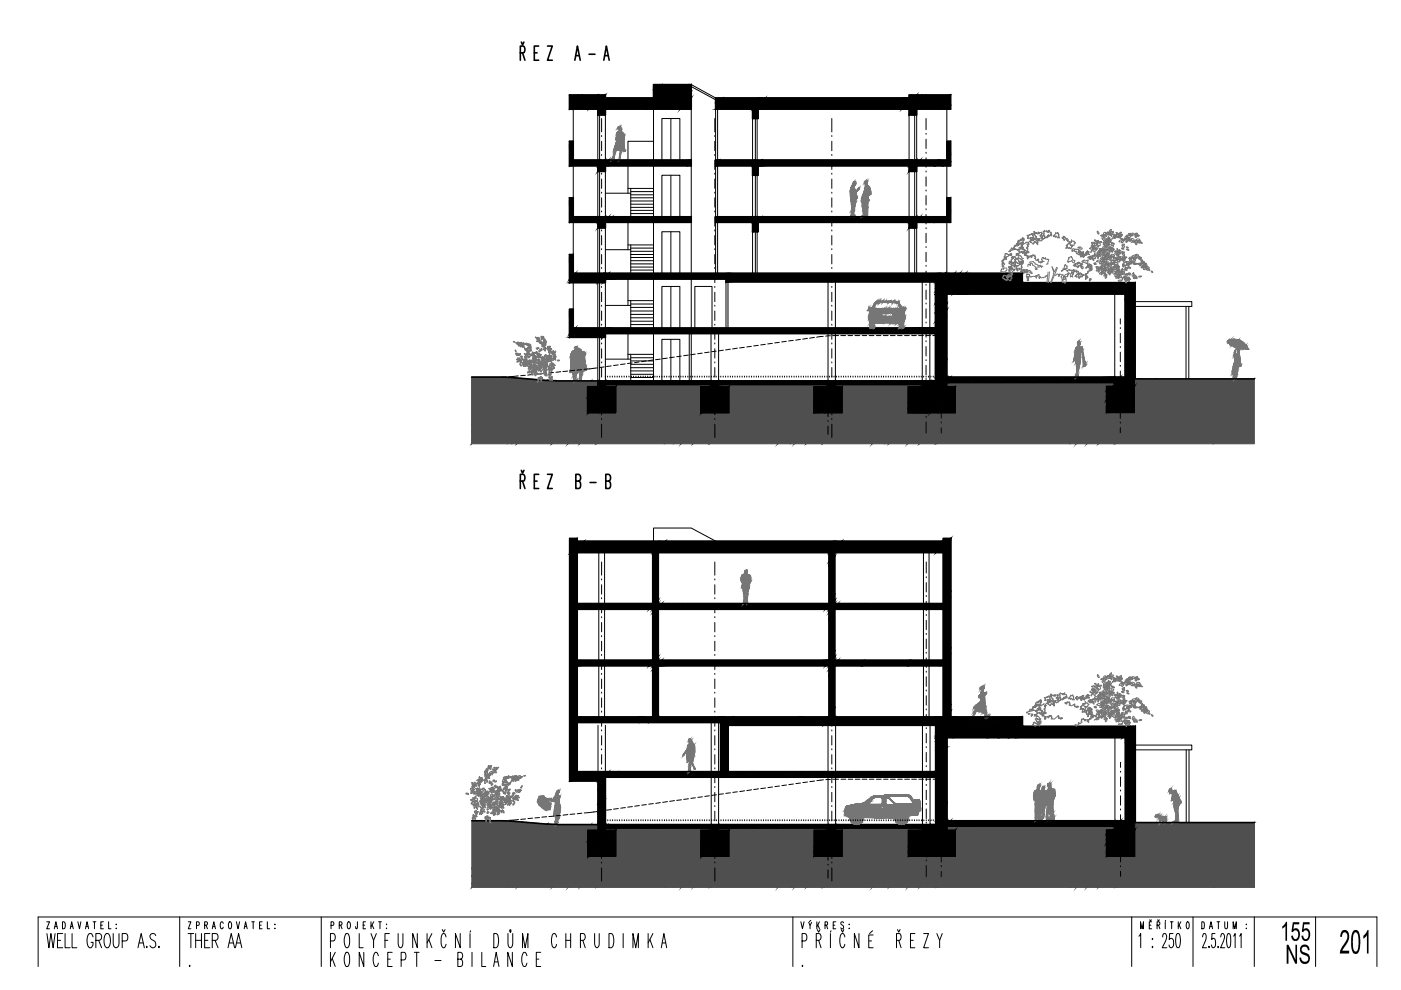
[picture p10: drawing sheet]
<svg xmlns="http://www.w3.org/2000/svg" width="297mm" height="210mm" viewBox="0 0 297 210" stroke-linecap="round" stroke-linejoin="round" font-family="sans-serif">
<!-- layer: srafa -->
<g fill="#4f4f4f" stroke="#4f4f4f" stroke-width=".21">
<path d="M100 80h6.4l-6.4 10.1z"/>
<path d="M125.4 80.8h1.3l-2 1.1z"/>
<path d="M128.4 81.6h.2l-.2 .3z"/>
<path d="M148.8 81.6h1.9l-2.2 .3z"/>
<path d="M152.4 81.6h.2l-.2 .3z"/>
<path d="M172.8 81.6h2.8l-3 .3z"/>
<path d="M177.1 81.6h.3l-.3 .3z"/>
<path d="M192.8 81.6h2.7l-3 .3z"/>
<path d="M200.7 81.1h.6l-.6 .8z"/>
<path d="M235 81.1h1.3l-1.7 .8z"/>
<path d="M240.5 80h.2l-.2 .1z"/>
<path d="M245.1 80.3h20.8l-29.5 13.8z"/>
<path d="M100 174h6.4l-6.4 10.2z"/>
<path d="M125.4 174.8h1.4l-2.1 1.2z"/>
<path d="M128.4 175.6h.2l-.2 .4z"/>
<path d="M148.8 175.6h2l-2.2 .4z"/>
<path d="M152.4 175.6h.2l-.2 .4z"/>
<path d="M172.8 175.6h2.8l-3 .4z"/>
<path d="M177.2 175.6h.2l-.2 .4z"/>
<path d="M192.8 175.6h2.8l-3 .4z"/>
<path d="M200.8 175.2h.5l-.5 .8z"/>
<path d="M235.1 175.2h1.3l-1.8 .8z"/>
<path d="M240.6 174h.1l-.1 .2z"/>
<path d="M245.1 174.4h20.9l-29.6 13.8z"/>
<path d="M107.4 80l-7.4 10.1v1.6zM106.4 80h1l-7.4 10.1z"/>
<path d="M108.4 80l-8.4 11.7v1.6zM107.4 80h1l-8.4 11.7z"/>
<path d="M108.8 80.1l-8.8 13.2v.8zM108.4 80l.4 .1-8.8 13.2z"/>
<path d="M100 94.1h7.5l8.5-13.4zM108.8 80.1l7.2 .6-16 13.4z"/>
<path d="M117 80.7l-9.5 13.4h1zM116 80.7h1l-9.5 13.4z"/>
<path d="M118 80.8l-9.5 13.3h1.1zM117 80.7l1 .1-9.5 13.3z"/>
<path d="M109.6 94.1h7.3l8.4-13.3zM118 80.8h7.3l-15.7 13.3z"/>
<path d="M125.4 80.8l-.9 1.1zM125.3 80.8h.1l-.9 1.1z"/>
<path d="M124.5 82.2l-7.6 11.9h.1zM124.5 81.9v.3l-7.6 11.9z"/>
<path d="M124.7 81.9h1.3l.7-1.1zM126.7 80.8v1.1h-.7z"/>
<path d="M117 94.1h3.4l4.1-6.6zM124.5 82.2v5.3l-7.5 6.6z"/>
<path d="M128.4 81.9h2.2l.2-.3zM128.6 81.6h2.2l-2.4 .3z"/>
<path d="M120.4 94.1h2.5l4.1-6.6zM124.5 87.5h2.5l-6.6 6.6z"/>
<path d="M130.6 81.9v5.6l3.7-5.9zM130.8 81.6h3.5l-3.7 .3z"/>
<path d="M122.9 94.1h3.5l4.2-6.6zM127 87.5h3.6l-7.7 6.6z"/>
<path d="M126.4 94.1h14.5l7.9-12.5zM134.3 81.6h14.5l-22.4 12.5z"/>
<path d="M148.5 81.9h2l.2-.3zM150.7 81.6v.3h-.2z"/>
<path d="M148.5 85l-7.6 9.1h1.9zM148.5 81.9v3.1l-7.6 9.1z"/>
<path d="M148.5 87.5l-5.7 6.6h1.6zM148.5 85v2.5l-5.7 6.6z"/>
<path d="M152.4 81.9h2.2l.2-.3zM152.6 81.6h2.2l-2.4 .3z"/>
<path d="M144.4 94.1h2.5l4.1-6.6zM148.5 87.5h2.5l-6.6 6.6z"/>
<path d="M154.6 81.9v5.6l3.7-5.9zM154.8 81.6h3.5l-3.7 .3z"/>
<path d="M146.9 94.1h3.5l4.2-6.6zM151 87.5h3.6l-7.7 6.6z"/>
<path d="M150.4 94.1h14.5l7.9-12.5zM158.3 81.6h14.5l-22.4 12.5z"/>
<path d="M172.6 81.9h2.7l.3-.3zM175.6 81.6v.3h-.3z"/>
<path d="M172.6 86.3l-7.7 7.8h2.7zM172.6 81.9v4.4l-7.7 7.8z"/>
<path d="M172.6 87.5l-5 6.6h.8zM172.6 86.3v1.2l-5 6.6z"/>
<path d="M177.1 81.9h1.5l.2-.3zM177.4 81.6h1.4l-1.7 .3z"/>
<path d="M168.4 94.1h2.5l4.1-6.6zM172.6 87.5h2.4l-6.6 6.6z"/>
<path d="M178.6 81.9v5.6l3.7-5.9zM178.8 81.6h3.5l-3.7 .3z"/>
<path d="M170.9 94.1h3.5l4.2-6.6zM175 87.5h3.6l-7.7 6.6z"/>
<path d="M174.4 94.1h10.5l7.9-12.5zM182.3 81.6h10.5l-18.4 12.5z"/>
<path d="M192.5 81.9h2.8l.2-.3zM195.5 81.6v.3h-.2z"/>
<path d="M192.5 86.3l-7.6 7.8h2.7zM192.5 81.9v4.4l-7.6 7.8z"/>
<path d="M192.5 87.5l-4.9 6.6h.8zM192.5 86.3v1.2l-4.9 6.6z"/>
<path d="M188.4 94.1h4l4.2-6.6zM192.5 87.5h4.1l-8.2 6.6z"/>
<path d="M200.7 81.9h1.9l.4-.8zM201.3 81.1h1.7l-2.3 .8z"/>
<path d="M192.4 94.1h2.5l4.1-6.6zM196.6 87.5h2.4l-6.6 6.6z"/>
<path d="M202.6 81.9v5.6l4-6.4zM203 81.1h3.6l-4 .8z"/>
<path d="M194.9 94.1h3.5l4.2-6.6zM199 87.5h3.6l-7.7 6.6z"/>
<path d="M198.4 94.1h28.5l8.1-13zM206.6 81.1h28.4l-36.6 13z"/>
<path d="M234.6 81.9h1.3l.4-.8zM236.3 81.1v.8h-.4z"/>
<path d="M234.6 84l-7.7 10.1h1.3zM234.6 81.9v2.1l-7.7 10.1z"/>
<path d="M234.6 87.5l-6.4 6.6h2.2zM234.6 84v3.5l-6.4 6.6z"/>
<path d="M240.5 80.1v.4l.2-.2zM240.7 80v.3l-.2-.2z"/>
<path d="M240.5 80.5v1.4l1.1-1.6zM240.7 80.3h.9l-1.1 .2z"/>
<path d="M237 87.5l-6.6 6.6h2.5zM234.6 87.5h2.4l-6.6 6.6z"/>
<path d="M240.5 81.9v5.6l4.6-7.2zM241.6 80.3h3.5l-4.6 1.6z"/>
<path d="M232.9 94.1h3.5l4.1-6.6zM237 87.5h3.5l-7.6 6.6z"/>
<path d="M236.4 94.1h20.9l8.6-13.8zM265.9 80.3v13.8h-8.6z"/>
<path d="M107.4 174l-7.4 10.2v1.6zM106.4 174h1l-7.4 10.2z"/>
<path d="M108.4 174.1l-8.4 11.7v1.6zM107.4 174l1 .1-8.4 11.7z"/>
<path d="M108.8 174.1l-8.8 13.3v.8zM108.4 174.1h.4l-8.8 13.3z"/>
<path d="M100 188.2h7.6l8.4-13.5zM108.8 174.1l7.2 .6-16 13.5z"/>
<path d="M117 174.8l-9.4 13.4h1zM116 174.7l1 .1-9.4 13.4z"/>
<path d="M118 174.8l-9.4 13.4h1zM117 174.8h1l-9.4 13.4z"/>
<path d="M109.6 188.2h7.3l8.4-13.4zM118 174.8h7.3l-15.7 13.4z"/>
<path d="M125.4 174.8l-.8 1.2zM125.3 174.8h.1l-.8 1.2z"/>
<path d="M124.6 176.2l-7.7 12h.2zM124.6 176v.2l-7.7 12z"/>
<path d="M124.7 176h1.3l.8-1.2zM126.8 174.8v1.2h-.8z"/>
<path d="M117.1 188.2h3.3l4.2-6.6zM124.6 176.2v5.4l-7.5 6.6z"/>
<path d="M128.4 176h2.2l.2-.4zM128.6 175.6h2.2l-2.4 .4z"/>
<path d="M120.4 188.2h2.5l4.1-6.6zM124.6 181.6h2.4l-6.6 6.6z"/>
<path d="M130.6 176v5.6l3.8-6zM130.8 175.6h3.6l-3.8 .4z"/>
<path d="M122.9 188.2h3.5l4.2-6.6zM127 181.6h3.6l-7.7 6.6z"/>
<path d="M126.4 188.2h14.5l7.9-12.6zM134.4 175.6h14.4l-22.4 12.6z"/>
<path d="M148.6 176h1.9l.3-.4zM150.8 175.6v.4h-.3z"/>
<path d="M148.6 179.1l-7.7 9.1h2zM148.6 176v3.1l-7.7 9.1z"/>
<path d="M148.6 181.6l-5.7 6.6h1.5zM148.6 179.1v2.5l-5.7 6.6z"/>
<path d="M152.4 176h2.2l.2-.4zM152.6 175.6h2.2l-2.4 .4z"/>
<path d="M144.4 188.2h2.5l4.1-6.6zM148.6 181.6h2.4l-6.6 6.6z"/>
<path d="M154.6 176v5.6l3.8-6zM154.8 175.6h3.6l-3.8 .4z"/>
<path d="M146.9 188.2h3.6l4.1-6.6zM151 181.6h3.6l-7.7 6.6z"/>
<path d="M150.5 188.2h14.4l7.9-12.6zM158.4 175.6h14.4l-22.3 12.6z"/>
<path d="M172.6 176h2.7l.3-.4zM175.6 175.6v.4h-.3z"/>
<path d="M172.6 180.4l-7.7 7.8h2.8zM172.6 176v4.4l-7.7 7.8z"/>
<path d="M172.6 181.6l-4.9 6.6h.7zM172.6 180.4v1.2l-4.9 6.6z"/>
<path d="M177.2 176h1.4l.2-.4zM177.4 175.6h1.4l-1.6 .4z"/>
<path d="M168.4 188.2h2.5l4.1-6.6zM172.6 181.6h2.4l-6.6 6.6z"/>
<path d="M178.6 176v5.6l3.8-6zM178.8 175.6h3.6l-3.8 .4z"/>
<path d="M170.9 188.2h3.6l4.1-6.6zM175 181.6h3.6l-7.7 6.6z"/>
<path d="M174.5 188.2h10.4l7.9-12.6zM182.4 175.6h10.4l-18.3 12.6z"/>
<path d="M192.6 176h2.7l.3-.4zM195.6 175.6v.4h-.3z"/>
<path d="M192.6 180.4l-7.7 7.8h2.8zM192.6 176v4.4l-7.7 7.8z"/>
<path d="M192.6 181.6l-4.9 6.6h.8zM192.6 180.4v1.2l-4.9 6.6z"/>
<path d="M188.5 188.2h3.9l4.2-6.6zM192.6 181.6h4l-8.1 6.6z"/>
<path d="M200.8 176h1.8l.5-.8zM201.3 175.2h1.8l-2.3 .8z"/>
<path d="M192.4 188.2h2.5l4.2-6.6zM196.6 181.6h2.5l-6.7 6.6z"/>
<path d="M202.6 176v5.6l4-6.4zM203.1 175.2h3.5l-4 .8z"/>
<path d="M194.9 188.2h3.6l4.1-6.6zM199.1 181.6h3.5l-7.7 6.6z"/>
<path d="M198.5 188.2h28.4l8.2-13zM206.6 175.2h28.5l-36.6 13z"/>
<path d="M234.6 176h1.3l.5-.8zM236.4 175.2v.8h-.5z"/>
<path d="M234.6 178.1l-7.7 10.1h1.3zM234.6 176v2.1l-7.7 10.1z"/>
<path d="M234.6 181.6l-6.4 6.6h2.2zM234.6 178.1v3.5l-6.4 6.6z"/>
<path d="M240.6 174.2v.4l.1-.2zM240.7 174v.4l-.1-.2z"/>
<path d="M240.6 174.6v1.4l1-1.6zM240.7 174.4h.9l-1 .2z"/>
<path d="M230.4 188.2h2.5l4.2-6.6zM234.6 181.6h2.5l-6.7 6.6z"/>
<path d="M240.6 176v5.6l4.5-7.2zM241.6 174.4h3.5l-4.5 1.6z"/>
<path d="M232.9 188.2h3.5l4.2-6.6zM237.1 181.6h3.5l-7.7 6.6z"/>
<path d="M236.4 188.2h20.9l8.7-13.8zM266 174.4v13.8h-8.7z"/>
</g>
<g fill="#000" stroke="#000" stroke-width=".21">
<path d="M138.6 17.9h.5l-.5 1zM120.7 20.1h1.9l-1.9 3zM120.7 30h.8l-.8 1.2zM129.1 33.9h17.5l-18.2 1.3zM146.6 18.3v1.2l-1.6 1.3zM151.7 20.8h.6l-.6 .9zM151.7 33.9h.4l-.4 .5zM160.7 35.2l-1.1 1.9zM192.7 20.1h.4l-.4 .7zM194.4 23.1v1.3h-.8zM194.4 35.2v1.2h-.8zM201.5 20.1v2.3l-1.9 .7z"/>
<path d="M201.5 32.7v1.7l-1.5 .8zM200.7 30h.8l-.8 1.2zM120.7 54h.8l-.8 1.2zM120.7 41.9h.8l-.8 1.3zM128.4 47.1v1.2h-.8zM128.4 59.2v.3l-.6 .4zM129.8 46h16.8l-17.5 1.1zM151.7 46h.8l-.8 1.1zM160.7 47.2v1.8l-1.1 .1zM194.4 47.1v1.2h-.8zM201.5 44.7v2.4h-1.5zM200.7 41.9h.8l-.8 1.3z"/>
<path d="M239.5 59.9h.6l-.6 1zM120.7 65.6h.8l-.8 1.2zM128.4 71.1v.4h-.4zM198.2 69.9v.8h-.6zM198.3 61.2h.4l-.4 .6zM198.3 62.3h1.3l-1.3 2zM198.3 64.3h1.2l-1.2 1.9zM200.7 67v9.1l-2.4-5.4zM200.7 62.3v2h-1.2zM240.7 59.9v16.7l-2.2-13.3zM239.5 59.9v1l-.8 .3zM124.5 81.9h1.5l-1.5 2.3z"/>
<path d="M128.4 81.9h2.2l-5.8 5.6zM126.7 80.8h.8l-.8 1.1zM128.4 81.6v.3h-.3zM128.4 80.8h.3l-.3 .6zM128.9 80.8h21.8l-22.3 .8zM148.5 81.9h1.5l-1.5 2.3zM152.4 81.9h2.2l-5.8 5.6zM150.7 81.6h.3l-.3 .3zM151.8 81.6l.6-.1zM152.4 80.8v.7l-.6 .1zM152.4 80.8h.4l-.4 .7zM172.6 81.9h2.2l-2.2 3.6z"/>
<path d="M177.1 81.9h1.5l-5 5.6zM175.6 80.8h.5l-.5 .8zM175.6 81.6h.2l-.2 .3zM176.1 80.8h1l-1.5 .8zM177.9 80.8h17.6l-18.1 .8zM192.5 81.9h2.3l-2.3 3.6zM195.5 81.6h.3l-.3 .3zM197.1 81v.6h-.3zM197.1 80.8v.1zM197.1 81.6v.1zM200.7 81.9h1.9l-5.4 5.6zM198.3 81.4v.2z"/>
<path d="M201.5 80h34.8l-35.6 1.1zM234.6 81.9h.5l-.5 .9zM236.3 81.1l.7-.2-.7 1zM238.8 80.8v1.1h-.7zM238.5 80h.3l-.6 .5zM120.8 114.2h1.6l-1.6 2.5zM200 114.2h.4l-.4 .6zM198.4 155.2h.4l-.4 .6zM198.4 156.4h.4l-.4 .7zM198.4 158.4h.3l-.3 .5zM200.8 156.4v2h-1.3zM200.8 155.1l-.1 .1z"/>
<path d="M200.8 154h.4l-.4 .6zM202.9 152h13.9l-15.2 2zM240.7 154v16.6l-2.1-13.3zM239.5 154v.9l-.7 .3zM239.5 154h.6l-.6 .9zM124.6 176h1.4l-1.4 2.3zM126.8 174.8h.7l-.7 1.2zM126.8 172h.2l-.2 .3zM128.4 171.8v.5l-1.6 2.1zM128.4 169.8v2l-1.4 .2zM128.4 175.6v.4h-.3zM128.4 174.8h.2l-.2 .3z"/>
<path d="M128.9 174.8h21.9l-22.4 .8zM131.1 163.6h67.1l-67.9 1.2zM148.6 176h1.4l-1.4 2.3zM150.8 175.6h.2l-.2 .4zM152.4 175.6v.4h-.3zM152.4 174.8h.5l-.5 .8zM152.9 174.8h22.7l-23.2 .8zM154.4 163.1v.5h-.3zM172.6 176h2.2l-2.2 3.6zM175.6 175.6h.2l-.2 .4zM176.1 174.8h1.1l-1.6 .8zM192.6 176h2.2l-2.2 3.6z"/>
<path d="M195.6 175.6h.2l-.2 .4zM197.2 175v.6h-.3zM197.2 175.9l-.1 .1zM197.2 174.8h.1l-.1 .2zM197.2 175.6v.2zM200.8 170.2v3.8h-2.4zM200.8 175.2v.8h-.5zM234.6 176h.6l-.6 .9zM236.4 174h.8l-.8 1.2zM236.4 175.2l.6-.2-.6 1zM238.8 174l-.3 .5zM238.8 174v.1z"/>
<path d="M128.4 176h2.2l-5.8 5.6zM152.4 176h2.2l-5.8 5.6zM177.2 176h1.4l-4.9 5.6zM200.8 176h1.8l-5.4 5.6z"/>
<path d="M120.7 31.2v4l.8-1.3zM121.5 30v3.9l-.8-2.7z"/>
<path d="M121.5 33.9l-.8 1.3zM121.5 33.9l-.8 1.3z"/>
<path d="M123.4 20.1l-2.7 3h.8zM122.6 20.1h.8l-2.7 3z"/>
<path d="M121.5 23.1h3.3l1.9-3zM123.4 20.1h3.3l-5.2 3z"/>
<path d="M124.8 23.1h1.6l2-3zM126.7 20.1h1.7l-3.6 3z"/>
<path d="M128.4 20.6l-2 2.5h.3zM128.4 20.1v.5l-2 2.5z"/>
<path d="M128.4 20.8l-1.7 2.5zM128.4 20.6l-1.7 2.5z"/>
<path d="M129 20.8l-2.3 2.5v1.1zM128.4 20.8h.6l-2.3 2.5z"/>
<path d="M120.8 35.2h5.9l.8-1.3zM121.5 33.9h6l-6.7 1.3z"/>
<path d="M126.7 35.2v1.2l1.6-2.5zM127.5 33.9h.8l-1.6 1.3z"/>
<path d="M129.8 20.8l-3.1 3.6h.9zM129 20.8h.8l-3.1 3.6z"/>
<path d="M129.1 33.9l-2.4 2.5h.9zM128.3 33.9h.8l-2.4 2.5z"/>
<path d="M128.4 23.1l-.8 1.3zM128.4 23.2l-.8 1.2zM128.4 23.2v1.2h-.8z"/>
<path d="M128.4 35.2l-.8 1.2zM128.4 35.2l-.8 1.2zM128.4 35.2v1.2h-.8z"/>
<path d="M128.4 35.2h17.4l.8-1.3zM146.6 33.9v1.3h-.8z"/>
<path d="M128.4 23.1h8.6l1.6-2.3zM129.8 20.8h8.8l-10.2 2.3z"/>
<path d="M138.6 18.9v1.9l1.7-2.9zM139.1 17.9h1.2l-1.7 1z"/>
<path d="M137 23.1h5.6l1.5-2.3zM138.6 20.8h5.5l-7.1 2.3z"/>
<path d="M144.8 20.8l-2.2 2.3h.7zM144.1 20.8h.7l-2.2 2.3z"/>
<path d="M145 20.8l-1.7 2.3h.2zM144.8 20.8h.2l-1.7 2.3z"/>
<path d="M138.6 20.8h5.5l1.8-2.9zM140.3 17.9h5.6l-7.3 2.9z"/>
<path d="M145.8 20.8l-2.3 2.3h.7zM145 20.8h.8l-2.3 2.3z"/>
<path d="M146.6 17.9l-2.5 2.9h.7zM145.9 17.9h.7l-2.5 2.9z"/>
<path d="M146.6 18.3l-1.8 2.5h.2zM146.6 17.9v.4l-1.8 2.5z"/>
<path d="M145 20.8h.8l.8-1.3zM146.6 19.5v1.3h-.8z"/>
<path d="M146.6 20.8v2.3h-1.6zM146.6 20.8l-2.4 2.3h.8zM145.8 20.8h.8l-2.4 2.3z"/>
<path d="M151.7 21.7v1.4l1.5-2.3zM152.3 20.8h.9l-1.5 .9z"/>
<path d="M151.7 34.4v.8l.8-1.3zM152.1 33.9h.4l-.8 .5z"/>
<path d="M151.7 23.1h7.9l1.4-2.3zM153.2 20.8h7.8l-9.3 2.3z"/>
<path d="M159.6 23.1v1.9l2.7-4.2zM161 20.8h1.3l-2.7 2.3z"/>
<path d="M160.7 23.3l-1.1 1.8zM160.7 23.1l-1.1 1.9z"/>
<path d="M151.7 35.2h7.9l.7-1.3zM152.5 33.9h7.8l-8.6 1.3z"/>
<path d="M159.6 35.2v1.9l1.9-3.2zM160.3 33.9h1.2l-1.9 1.3z"/>
<path d="M160.7 35.2l-1.1 2zM160.7 35.2v2h-1.1z"/>
<path d="M159.6 25.1h1.1zM160.7 23.3v1.8h-1.1z"/>
<path d="M160.7 23.1h30.1l1.6-2.3zM162.3 20.8h30.1l-31.7 2.3z"/>
<path d="M192.7 20.8l-1.9 2.3h.4zM192.4 20.8h.3l-1.9 2.3z"/>
<path d="M191.2 23.1h1.2l2-3zM193.1 20.1h1.3l-3.2 3z"/>
<path d="M194.6 20.1l-2.2 3h.3zM194.4 20.1h.2l-2.2 3z"/>
<path d="M195.4 20.1l-2.7 3v1.3zM194.6 20.1h.8l-2.7 3z"/>
<path d="M160.7 35.2h32l.8-1.3zM161.5 33.9h32l-32.8 1.3z"/>
<path d="M192.7 35.2v1.2l1.6-2.5zM193.5 33.9h.8l-1.6 1.3z"/>
<path d="M196.3 20.1l-3.6 4.3h.9zM195.4 20.1h.9l-3.6 4.3z"/>
<path d="M195.1 33.9l-2.4 2.5h.9zM194.3 33.9h.8l-2.4 2.5z"/>
<path d="M194.4 35.2h3.8l.8-1.3zM195.1 33.9h3.9l-4.6 1.3z"/>
<path d="M194.4 23.1h5.2l1.8-3zM196.3 20.1h5.1l-7 3z"/>
<path d="M201.5 20.1l-1.9 3zM201.4 20.1h.1l-1.9 3z"/>
<path d="M199.6 23.1h1.5l.4-.7zM201.5 22.4v.7h-.4z"/>
<path d="M198.2 35.2h1.8l.7-1.3zM199 33.9h1.7l-2.5 1.3z"/>
<path d="M200 35.2h1.1l.4-.8zM201.5 34.4v.8h-.4z"/>
<path d="M200.7 31.2v2.7l.8-1.2zM201.5 30v2.7l-.8-1.5z"/>
<path d="M120.7 55.2v4l.8-1.3zM121.5 54v3.9l-.8-2.7z"/>
<path d="M122 57.9l-1.3 1.3v.7zM121.5 57.9h.5l-1.3 1.3z"/>
<path d="M120.7 43.2v3.9l.8-1.2zM121.5 41.9v4l-.8-2.7z"/>
<path d="M121.5 46l-.8 1.1zM121.5 45.9l-.8 1.2z"/>
<path d="M120.7 59.9h6l1.3-2zM122 57.9h6l-7.3 2z"/>
<path d="M120.8 47.1h5.9l.8-1.1zM121.5 46h6l-6.7 1.1z"/>
<path d="M126.7 47.1v1.2l1.6-2.3zM127.5 46h.8l-1.6 1.1z"/>
<path d="M129.1 46l-2.4 2.3h.9zM128.3 46h.8l-2.4 2.3z"/>
<path d="M126.7 59.9h1.1l1.3-2zM128 57.9h1.1l-2.4 2z"/>
<path d="M127.8 59.9h.3l.3-.4zM128.4 59.5v.4h-.3z"/>
<path d="M128.4 47.1h.7l.7-1.1zM129.1 46h.7l-1.4 1.1z"/>
<path d="M129.1 47.1h16.7l.8-1.1zM146.6 46v1.1h-.8z"/>
<path d="M128.4 59.2h25.5l.8-1.3zM129.1 57.9h25.6l-26.3 1.3z"/>
<path d="M155.1 57.9l-1.2 1.3v.6zM154.7 57.9h.4l-1.2 1.3z"/>
<path d="M151.7 47.1h7.9l.7-1.1zM152.5 46h7.8l-8.6 1.1z"/>
<path d="M159.6 47.1v2l1.9-3.1zM160.3 46h1.2l-1.9 1.1z"/>
<path d="M160.7 47.2l-1.1 1.9zM160.7 47.1l-1.1 2z"/>
<path d="M159.6 49.1h1l.1-.1zM160.7 49l-.1 .1z"/>
<path d="M161.5 46l-.8 1.1zM161.5 46l-.8 1.1z"/>
<path d="M160.8 47.1h31.9l.8-1.1zM161.5 46h32l-32.7 1.1z"/>
<path d="M192.7 47.1v1.2l1.6-2.3zM193.5 46h.8l-1.6 1.1z"/>
<path d="M195.1 46l-2.4 2.3h.9zM194.3 46h.8l-2.4 2.3z"/>
<path d="M194.4 47.1h3.8l.8-1.1zM195.1 46h3.9l-4.6 1.1z"/>
<path d="M153.9 59.8h44.4l1.2-1.9zM155.1 57.9h44.4l-45.6 1.9z"/>
<path d="M198.2 47.1h1.8l.7-1.1zM199 46h1.7l-2.5 1.1z"/>
<path d="M200.7 43.2v2.8l.8-1.3zM201.5 41.9v2.8l-.8-1.5z"/>
<path d="M120.7 66.8v4l.8-1.3zM121.5 65.6v3.9l-.8-2.7z"/>
<path d="M122 69.5l-1.3 1.3v.7zM121.5 69.5h.5l-1.3 1.3z"/>
<path d="M120.7 71.5h7.1l1.3-2zM122 69.5h7.1l-8.4 2z"/>
<path d="M127.8 71.5h.2l.4-.4zM128.4 70.7v.4l-.6 .4z"/>
<path d="M128.4 70.7h69l.8-1.2zM129.1 69.5h69.1l-69.8 1.2z"/>
<path d="M198.2 69.9l-.8 .8h.2zM198.2 69.5v.4l-.8 .8z"/>
<path d="M198.3 59.8v1.4l2.1-3.3zM199.5 57.9h.9l-2.1 1.9z"/>
<path d="M198.3 61.8v.5l.8-1.1zM198.7 61.2h.4l-.8 .6z"/>
<path d="M198.3 66.2v1.9l2.4-3.8zM199.5 64.3h1.2l-2.4 1.9z"/>
<path d="M200.7 65.7l-2.4 2.4v1.4zM200.7 64.3v1.4l-2.4 2.4z"/>
<path d="M200.7 67l-2.4 2.5v1.2zM200.7 65.7v1.3l-2.4 2.5z"/>
<path d="M198.3 70.7v9.3l2.4-3.9zM200.7 76.1v3.9h-2.4z"/>
<path d="M200.7 57.9l-2.4 3.3h.4zM200.4 57.9h.3l-2.4 3.3z"/>
<path d="M201.1 57.9l-2.4 3.3h.4zM200.7 57.9h.4l-2.4 3.3z"/>
<path d="M198.3 64.3h1.2l1.2-2zM199.6 62.3h1.1l-2.4 2z"/>
<path d="M198.3 62.3h1.3l.8-1.1zM199.1 61.2h1.3l-2.1 1.1z"/>
<path d="M199.1 61.2h1.3l2-3.3zM201.1 57.9h1.3l-3.3 3.3z"/>
<path d="M199.6 62.3h1.1l.8-1.1zM200.4 61.2h1.1l-1.9 1.1z"/>
<path d="M203.5 57.9l-3.1 3.3h1.1zM202.4 57.9h1.1l-3.1 3.3z"/>
<path d="M200.7 62.3h1.3l.8-1.1zM201.5 61.2h1.3l-2.1 1.1z"/>
<path d="M202 62.3h.7l.8-1.1zM202.8 61.2h.7l-1.5 1.1z"/>
<path d="M201.5 61.2h1.3l2-3.3zM203.5 57.9h1.3l-3.3 3.3z"/>
<path d="M205.4 57.9l-2.6 3.3h.7zM204.8 57.9h.6l-2.6 3.3z"/>
<path d="M203.5 61.2h11.2l2-3.3zM205.4 57.9h11.3l-13.2 3.3z"/>
<path d="M214.7 61.2h1.3l.7-1.3zM216.7 57.9v2l-2 1.3z"/>
<path d="M202.7 62.3h35.8l.8-1.1zM203.5 61.2h35.8l-36.6 1.1z"/>
<path d="M239.5 61.2l-1 1.1v.3zM239.3 61.2h.2l-1 1.1z"/>
<path d="M240.7 59.9l-2.2 2.7v.7zM240.2 59.9h.5l-2.2 2.7z"/>
<path d="M238.5 63.3v16.7l2.2-3.4zM240.7 76.6v3.4h-2.2z"/>
<path d="M216 61.2h22.7l.8-1.3zM216.7 59.9h22.8l-23.5 1.3z"/>
<path d="M238.7 61.2h.6l.2-.3zM239.5 60.9v.3h-.2z"/>
<path d="M240.2 59.9l-.7 1v.3zM240.1 59.9h.1l-.7 1z"/>
<path d="M124.5 84.2v3.2l3.5-5.5zM126 81.9h2l-3.5 2.3z"/>
<path d="M128.1 81.9l-3.6 5.6zM128 81.9l-3.5 5.5z"/>
<path d="M128.4 81.9l-3.9 5.6h.3zM128.1 81.9h.3l-3.9 5.6z"/>
<path d="M124.8 87.5h2.2l3.6-5.6zM130.6 81.9v5.6h-3.6z"/>
<path d="M126.7 81.9h.9l.8-1.1zM127.5 80.8h.9l-1.7 1.1z"/>
<path d="M127.6 81.9h.4l.4-.5zM128.4 80.8v.6l-.8 .5z"/>
<path d="M128.4 81.5l-.4 .4zM128.4 81.4l-.4 .5z"/>
<path d="M128.4 81.6l-.3 .3zM128.4 81.5l-.3 .4z"/>
<path d="M128.1 81.9l-3.6 5.6zM128.1 81.9l-3.6 5.6z"/>
<path d="M128.9 80.8l-.5 .6v.2zM128.7 80.8h.2l-.5 .6z"/>
<path d="M128.4 81.6h21.8l.5-.8zM150.7 80.8v.8h-.5zM150.7 80.8v.8l.6-.8z"/>
<path d="M150.5 81.9l-2 2.3v.8zM150 81.9h.5l-2 2.3z"/>
<path d="M150.7 81.9l-2.2 3.1v.4zM150.5 81.9h.2l-2.2 3.1z"/>
<path d="M151.6 81.9l-3.1 3.5v1.4zM150.7 81.9h.9l-3.1 3.5z"/>
<path d="M152.1 81.9l-3.6 4.9v.7zM151.6 81.9h.5l-3.6 4.9z"/>
<path d="M152.4 81.9l-3.9 5.6h.3zM152.1 81.9h.3l-3.9 5.6z"/>
<path d="M148.8 87.5h2.2l3.6-5.6zM154.6 81.9v5.6h-3.6z"/>
<path d="M150.7 81.9h.9l.2-.3zM151 81.6h.8l-1.1 .3z"/>
<path d="M150.7 81.6h1.1l.6-.8zM151.3 80.8h1.1l-1.7 .8z"/>
<path d="M151.6 81.9h.5l.2-.3zM151.8 81.6h.5l-.7 .3z"/>
<path d="M152.4 81.6l-.3 .3zM152.3 81.6l-.2 .3z"/>
<path d="M152.1 81.9l-3.6 5.6zM152.1 81.9l-3.6 5.6z"/>
<path d="M152.9 80.8l-.5 .8zM152.8 80.8l-.4 .7z"/>
<path d="M152.1 81.9h.3zM152.4 81.6v.3h-.3z"/>
<path d="M175.3 81.9l-2.7 3.6v.8zM174.8 81.9h.5l-2.7 3.6z"/>
<path d="M175.6 81.9l-3 4.4v.4zM175.3 81.9h.3l-3 4.4z"/>
<path d="M176.1 81.9l-3.5 4.8v.8zM175.6 81.9h.5l-3.5 4.8z"/>
<path d="M176.4 81.9l-3.8 5.6h.2zM176.1 81.9h.3l-3.8 5.6z"/>
<path d="M176.9 81.9l-4.1 5.6h.6zM176.4 81.9h.5l-4.1 5.6z"/>
<path d="M177.1 81.9l-3.7 5.6h.2zM176.9 81.9h.2l-3.7 5.6z"/>
<path d="M178.6 81.9l-5 5.6h1.4zM178.6 81.9v5.6h-3.6z"/>
<path d="M152.4 81.6h22.6l.6-.8zM152.9 80.8h22.7l-23.2 .8z"/>
<path d="M175 81.6h.6zM175.6 80.8v.8h-.6z"/>
<path d="M175.6 81.6h1.1l.4-.8zM177.1 80.8v.8h-.4zM177.1 80.8v.8l.5-.8z"/>
<path d="M175.6 81.9h.8l.3-.3zM175.8 81.6h.9l-1.1 .3z"/>
<path d="M176.4 81.9h.5l.2-.3zM176.7 81.6h.4l-.7 .3z"/>
<path d="M176.9 81.9h.2zM177.1 81.6v.3h-.2z"/>
<path d="M177.9 80.8l-.8 .8h.3zM177.6 80.8h.3l-.8 .8z"/>
<path d="M177.4 81.6h17.6l.5-.8zM195.5 80.8v.8h-.5zM195.5 80.8v.8l.5-.8z"/>
<path d="M195.3 81.9l-2.8 3.6v.8zM194.8 81.9h.5l-2.8 3.6z"/>
<path d="M195.5 81.9l-3 4.4v.4zM195.3 81.9h.2l-3 4.4z"/>
<path d="M196.1 81.9l-3.6 4.8v.8zM195.5 81.9h.6l-3.6 4.8z"/>
<path d="M196.5 81.9l-4 5.6h.5zM196.1 81.9h.4l-4 5.6z"/>
<path d="M196.6 81.9l-3.6 5.6zM196.5 81.9l-3.5 5.6z"/>
<path d="M195.5 81.9h.6l.2-.3zM195.8 81.6h.5l-.8 .3z"/>
<path d="M196.1 81.9h.4l.2-.3zM196.3 81.6h.4l-.6 .3z"/>
<path d="M196.8 81.6l-.3 .3zM196.7 81.6l-.2 .3z"/>
<path d="M196.6 81.9v1l.5-1zM196.6 81.9h.5z"/>
<path d="M196.6 82.9v.7l1-1.7zM197.1 81.9h.5l-1 1z"/>
<path d="M196.6 83.6v1.1l1.7-2.8zM197.6 81.9h.7l-1.7 1.7z"/>
<path d="M198.3 81.9l-1.7 2.9zM198.3 81.9l-1.7 2.8z"/>
<path d="M196.6 84.8v1.8l2.9-4.7zM198.3 81.9h1.2l-2.9 2.9z"/>
<path d="M199.9 81.9l-3.3 4.7v.6zM199.5 81.9h.4l-3.3 4.7z"/>
<path d="M200.1 81.9l-3.5 5.3v.3zM199.9 81.9h.2l-3.5 5.3z"/>
<path d="M193 87.5h3.6zM196.6 81.9v5.6h-3.6z"/>
<path d="M195.5 81.6h1.1l.5-.8zM196 80.8h1.1l-1.6 .8z"/>
<path d="M197.1 80.9l-.5 .7zM197.1 80.8l-.5 .8z"/>
<path d="M200.2 81.9l-3.6 5.6h.1zM200.1 81.9h.1l-3.6 5.6z"/>
<path d="M197.1 81l-.4 .6zM197.1 80.9l-.4 .7z"/>
<path d="M196.6 81.9h.3l.2-.3zM196.8 81.6h.3l-.5 .3z"/>
<path d="M197.1 81.7l-.2 .2zM197.1 81.6l-.2 .3z"/>
<path d="M197 81.9h.1zM197.1 81.7l-.1 .2z"/>
<path d="M197.1 80.9v.1l.2-.2zM197.2 80.8l-.1 .1z"/>
<path d="M197.1 81v.6l.6-.8zM197.3 80.8h.4l-.6 .2z"/>
<path d="M197.1 81.7v.2l.3-.3zM197.2 81.6h.2l-.3 .1z"/>
<path d="M200.7 81.9l-4 5.6h.5zM200.2 81.9h.5l-4 5.6z"/>
<path d="M202.6 81.9l-5.4 5.6h1.8zM202.6 81.9v5.6h-3.6z"/>
<path d="M197.9 80.8l-.8 .8h.3zM197.7 80.8h.2l-.8 .8z"/>
<path d="M197.1 81.9h.5l.2-.3zM197.4 81.6h.4l-.7 .3z"/>
<path d="M197.4 81.6h.4l.5-.8zM197.9 80.8h.4l-.9 .8z"/>
<path d="M197.6 81.9h.5l.2-.3zM197.8 81.6h.5l-.7 .3z"/>
<path d="M197.8 81.6h.5v-.2zM198.3 80.8v.6l-.5 .2z"/>
<path d="M198.3 80v.8l.5-.8zM198.3 80h.5z"/>
<path d="M198.3 80.8v.6l1-1.4zM198.8 80h.5l-1 .8z"/>
<path d="M199.3 80l-1 1.6zM199.3 80l-1 1.4z"/>
<path d="M199.6 80l-1.3 1.6v.3zM199.3 80h.3l-1.3 1.6z"/>
<path d="M198.1 81.9h.2zM198.3 81.6v.3h-.2z"/>
<path d="M199.6 80l-1.3 1.9zM199.6 80l-1.3 1.9z"/>
<path d="M198.3 81.9h1.2l1.2-1.9zM199.6 80h1.1l-2.4 1.9z"/>
<path d="M200.7 80.5l-1.2 1.4h.4zM200.7 80v.5l-1.2 1.4z"/>
<path d="M200.7 80.9l-.8 1h.2zM200.7 80.5v.4l-.8 1z"/>
<path d="M200.7 81.1l-.6 .8h.1zM200.7 80.9v.2l-.6 .8z"/>
<path d="M200.7 80v.5l.4-.5zM200.7 80h.4z"/>
<path d="M200.7 80.5v.6l.8-1.1zM201.1 80h.4l-.8 .5z"/>
<path d="M200.2 81.9h.5zM200.7 81.1v.8h-.5z"/>
<path d="M200.7 81.1h34.9l.7-1.1zM236.3 80v1.1h-.7zM236.3 80v1.1l.8-1.1z"/>
<path d="M234.6 82.8v1.2l1.3-2.1zM235.1 81.9h.8l-1.3 .9z"/>
<path d="M236.3 81.9l-1.7 2.1v.8zM235.9 81.9h.4l-1.7 2.1z"/>
<path d="M237.3 81.9l-2.7 2.9v1.5zM236.3 81.9h1l-2.7 2.9z"/>
<path d="M237.5 81.9l-2.9 4.4v.3zM237.3 81.9h.2l-2.9 4.4z"/>
<path d="M237.7 81.9l-3.1 4.7v.4zM237.5 81.9h.2l-3.1 4.7z"/>
<path d="M238.1 81.9l-3.5 5.1v.5zM237.7 81.9h.4l-3.5 5.1z"/>
<path d="M238.8 81.9l-4.2 5.6h.6zM238.1 81.9h.7l-4.2 5.6z"/>
<path d="M236.3 81.1l.7-.2 .6-.9zM237.1 80h.5l-1.3 1.1z"/>
<path d="M236.3 81.9h1l.9-1.4zM237 80.9l1.2-.4-1.9 1.4z"/>
<path d="M238.4 80.5l-1.1 1.4h.2zM238.2 80.5h.2l-1.1 1.4z"/>
<path d="M238.8 80.3l-1.3 1.6h.2zM238.4 80.5l.4-.2-1.3 1.6z"/>
<path d="M238.8 80.8l-1.1 1.1h.4zM238.8 80.3v.5l-1.1 1.1z"/>
<path d="M237 80.9l1.2-.4 .3-.5zM237.6 80h.9l-1.5 .9z"/>
<path d="M238.2 80.5h.2l.4-.5zM238.8 80v.3l-.4 .2zM238.8 80v.3l.2-.3z"/>
<path d="M238.8 80.3v.5l.5-.8zM239 80h.3l-.5 .3z"/>
<path d="M238.8 80.8v1.1l1.2-1.9zM239.3 80h.7l-1.2 .8z"/>
<path d="M240.5 80l-1.7 1.9h.5zM240 80h.5l-1.7 1.9z"/>
<path d="M239.3 81.9h1.2zM240.5 80v1.9h-1.2z"/>
<path d="M240.5 81.9v5.6h-3.5zM240.5 81.9l-5.3 5.6h1.8zM238.8 81.9h1.7l-5.3 5.6z"/>
<path d="M122.4 114.8l-1.6 1.9v.6zM122.4 114.2v.6l-1.6 1.9z"/>
<path d="M120.8 117.3v2.4l3.1-4.9zM122.4 114.8h1.5l-3.1 2.5z"/>
<path d="M122.4 117.2h16l1.5-2.4zM123.9 114.8h16l-17.5 2.4z"/>
<path d="M138.4 117.2v1.9l2.7-4.3zM139.9 114.8h1.2l-2.7 2.4z"/>
<path d="M139.6 117.2h36.2l1.5-2.4zM141.1 114.8h36.2l-37.7 2.4z"/>
<path d="M175.8 117.2v1.9l2.7-4.3zM177.3 114.8h1.2l-2.7 2.4z"/>
<path d="M175.8 119.1v.7l1.2-1.9zM177 117.2v.7l-1.2 1.2z"/>
<path d="M179 114.8l-2 2.4h.5zM178.5 114.8h.5l-2 2.4z"/>
<path d="M177.5 117.2h21l1.5-2.4zM179 114.8h21l-22.5 2.4z"/>
<path d="M198.5 117.2h1.2l1.9-3zM200.4 114.2h1.2l-3.1 3z"/>
<path d="M201.6 114.6l-1.9 2.6h.3zM201.6 114.2v.4l-1.9 2.6z"/>
<path d="M120.8 119.7v10.8l1.6-2.5zM122.4 117.2v10.8l-1.6-8.3z"/>
<path d="M123.1 128l-2.3 2.5v1.2zM122.4 128h.7l-2.3 2.5z"/>
<path d="M122.4 129.2h15.2l.8-1.2zM123.1 128h15.3l-16 1.2z"/>
<path d="M138.4 119.1v8.9l1.2-1.9zM139.6 117.2v8.9l-1.2-7z"/>
<path d="M137.6 129.2h.8l1.2-1.9zM139.6 126.1v1.2l-2 1.9z"/>
<path d="M139.6 128l-1.2 1.2v.7zM139.6 127.3v.7l-1.2 1.2z"/>
<path d="M138.4 129.9v1.2l1.9-3.1zM139.6 128h.7l-1.9 1.9z"/>
<path d="M138.4 131.1v6.6l1.2-2zM139.6 129.2v6.5l-1.2-4.6z"/>
<path d="M138.4 137.7v2.3l1.2-1.9zM139.6 135.7v2.4l-1.2-.4z"/>
<path d="M139.6 129.2h4.1l.8-1.2zM140.3 128h4.2l-4.9 1.2z"/>
<path d="M143.7 129.2h31.3l.8-1.2zM144.5 128h31.3l-32.1 1.2z"/>
<path d="M175.8 119.8v8.2l1.2-1.9zM177 117.9v8.2l-1.2-6.3z"/>
<path d="M175 129.2h.8l1.2-1.9zM177 126.1v1.2l-2 1.9z"/>
<path d="M177 128l-1.2 1.2v.7zM177 127.3v.7l-1.2 1.2z"/>
<path d="M175.8 129.9v1.2l1.9-3.1zM177 128h.7l-1.9 1.9z"/>
<path d="M175.8 131.1v8.9l1.2-1.9zM177 129.2v8.9l-1.2-7z"/>
<path d="M177 129.2h5.6l.7-1.2zM177.7 128h5.6l-6.3 1.2z"/>
<path d="M182.6 129.2h16.6l.8-1.2zM183.3 128h16.7l-17.4 1.2z"/>
<path d="M200 117.2v10.8l1.6-2.6zM201.6 114.6v10.8l-1.6-8.2z"/>
<path d="M201.6 126.6l-2.4 2.6h.8zM201.6 125.4v1.2l-2.4 2.6z"/>
<path d="M200 129.2v10.8l1.6-2.6zM201.6 126.6v10.8l-1.6-8.2z"/>
<path d="M120.8 131.7v10.8l1.6-2.5zM122.4 129.2v10.8l-1.6-8.3z"/>
<path d="M123.1 140l-2.3 2.5v1.2zM122.4 140h.7l-2.3 2.5z"/>
<path d="M120.8 143.7v10.8l1.6-2.5zM122.4 141.2v10.8l-1.6-8.3z"/>
<path d="M123.1 152l-2.3 2.5v1.2zM122.4 152h.7l-2.3 2.5z"/>
<path d="M122.4 153.2h13.3l.7-1.2zM123.1 152h13.3l-14 1.2z"/>
<path d="M122.4 141.2h15.2l.8-1.2zM123.1 140h15.3l-16 1.2z"/>
<path d="M135.7 153.2h1.9l.8-1.2zM136.4 152h2l-2.7 1.2z"/>
<path d="M137.6 141.2h.8l1.2-1.9zM139.6 138.1v1.2l-2 1.9z"/>
<path d="M139.6 140l-1.2 1.2v.7zM139.6 139.3v.7l-1.2 1.2z"/>
<path d="M138.4 141.9v1.2l1.9-3.1zM139.6 140h.7l-1.9 1.9z"/>
<path d="M138.4 143.1v5.8l1.2-1.9zM139.6 141.2v5.8l-1.2-3.9z"/>
<path d="M138.4 148.9v3.1l1.2-1.9zM139.6 147v3.1l-1.2-1.2z"/>
<path d="M137.6 153.2h1.2l.8-1.2zM139.6 150.1v1.9l-2 1.2z"/>
<path d="M138.8 153.2h14l.7-1.2zM139.6 152h13.9l-14.7 1.2z"/>
<path d="M152.8 153.2v3.1l2.7-4.3zM153.5 152h2l-2.7 1.2z"/>
<path d="M154.4 153.8h14.6l1.2-1.8zM155.5 152h14.7l-15.8 1.8z"/>
<path d="M169 153.8h5.6l1.2-1.8zM170.2 152h5.6l-6.8 1.8z"/>
<path d="M139.6 141.2h35.4l.8-1.2zM140.3 140h35.5l-36.2 1.2z"/>
<path d="M175 141.2h.8l1.2-1.9zM177 138.1v1.2l-2 1.9z"/>
<path d="M175.8 141.2v.7l1.2-1.9zM177 139.3v.7l-1.2 1.2z"/>
<path d="M175.8 141.9v1.2l1.9-3.1zM177 140h.7l-1.9 1.9z"/>
<path d="M175.8 143.1v8.9l1.2-1.9zM177 141.2v8.9l-1.2-7z"/>
<path d="M174.6 153.8h1.3l1.1-1.8zM177 150.1v1.9l-2.4 1.8z"/>
<path d="M177 141.2h5.6l.7-1.2zM177.7 140h5.6l-6.3 1.2z"/>
<path d="M182.6 141.2h9.8l.8-1.2zM183.3 140h9.9l-10.6 1.2z"/>
<path d="M175.9 153.8h22.5l1.1-1.8zM177 152h22.5l-23.6 1.8z"/>
<path d="M200 152l-1.6 1.8v.7zM199.5 152h.5l-1.6 1.8z"/>
<path d="M200.4 152l-2 2.5v.7zM200 152h.4l-2 2.5z"/>
<path d="M198.4 155.8v.6l.7-1.2zM198.8 155.2h.3l-.7 .6z"/>
<path d="M198.4 157.1v1.3l1.2-2zM198.8 156.4h.8l-1.2 .7z"/>
<path d="M198.8 158.4l-.4 .5v.2zM198.7 158.4h.1l-.4 .5z"/>
<path d="M199.9 156.4l-1.5 2h.3zM199.6 156.4h.3l-1.5 2z"/>
<path d="M200.8 152l-2.4 3.2h.4zM200.4 152h.4l-2.4 3.2z"/>
<path d="M200 156.4l-1.3 2zM199.9 156.4l-1.2 2z"/>
<path d="M200.1 156.4l-1.3 2zM200 156.4l-1.2 2z"/>
<path d="M192.4 141.2h6.8l.8-1.2zM193.2 140h6.8l-7.6 1.2z"/>
<path d="M200.8 156.4l-2 2h.7zM200.1 156.4h.7l-2 2z"/>
<path d="M198.8 155.2h.8l1.2-1.8zM200.8 152v1.4l-2 1.8z"/>
<path d="M198.4 156.4h1.5l.8-1.2zM199.1 155.2h1.6l-2.3 1.2z"/>
<path d="M201.6 138.6l-2.4 2.6h.8zM201.6 137.4v1.2l-2.4 2.6z"/>
<path d="M200 141.2v10.8l1.6-2.5zM201.6 138.6v10.9l-1.6-8.3z"/>
<path d="M200.8 154l-1.2 1.2h.4zM200.8 153.4v.6l-1.2 1.2z"/>
<path d="M200.8 155.2l-.9 1.2zM200.7 155.2l-.8 1.2z"/>
<path d="M200.8 155.2l-.8 1.2zM200.8 155.2l-.8 1.2z"/>
<path d="M200 155.2h.4l.4-.6zM200.8 154v.6l-.8 .6z"/>
<path d="M200.4 155.2l.4-.1zM200.8 154.6v.5l-.4 .1z"/>
<path d="M200 152h.8l.8-1.3zM201.6 149.5v1.2l-1.6 1.3z"/>
<path d="M200.8 152v1.3l.8-1.3zM201.6 150.7v1.3h-.8z"/>
<path d="M201.6 152.1l-.8 1.3zM201.6 152l-.8 1.3z"/>
<path d="M200.8 153.4v.6l.8-1.3zM201.6 152.1v.6l-.8 .7z"/>
<path d="M200.8 154.6v.5l.7-1.1zM201.2 154h.3l-.7 .6z"/>
<path d="M201.5 154l-.7 1.2zM201.5 154l-.7 1.1z"/>
<path d="M200.1 156.4h.7l.7-1.2zM200.8 155.2h.7l-1.4 1.2z"/>
<path d="M201.6 154l-.8 1.2zM201.5 154l-.7 1.2z"/>
<path d="M200.8 154h.4l.4-.7zM201.6 152.7v.6l-.8 .7z"/>
<path d="M200.8 155.2h.7l.8-1.2zM201.6 154h.7l-1.5 1.2z"/>
<path d="M201.6 152v2l1.3-2zM201.6 152h1.3z"/>
<path d="M201.2 154h.4zM201.6 153.3v.7h-.4z"/>
<path d="M201.6 154h13.9l1.3-2zM216.8 152v2h-1.3z"/>
<path d="M200.8 156.4h1.3l.7-1.2zM201.5 155.2h1.3l-2 1.2z"/>
<path d="M201.5 155.2h1.3l.7-1.2zM202.3 154h1.2l-2 1.2z"/>
<path d="M202.1 156.4h7.4l.7-1.2zM202.8 155.2h7.4l-8.1 1.2z"/>
<path d="M202.8 155.2h7.4l.8-1.2zM203.5 154h7.5l-8.2 1.2z"/>
<path d="M209.5 156.4h2.4l.7-1.2zM210.2 155.2h2.4l-3.1 1.2z"/>
<path d="M210.2 155.2h2.4l.8-1.2zM211 154h2.4l-3.2 1.2z"/>
<path d="M211.9 156.4h2.1l.8-1.2zM212.6 155.2h2.2l-2.9 1.2z"/>
<path d="M212.6 155.2h2.2l.7-1.2zM213.4 154h2.1l-2.9 1.2z"/>
<path d="M214 156.4h1.3l.7-1.2zM214.8 155.2h1.2l-2 1.2z"/>
<path d="M214.8 155.2h1.2l.8-1.2zM215.5 154h1.3l-2 1.2z"/>
<path d="M215.3 156.4h22.7l.8-1.2zM216 155.2h22.8l-23.5 1.2z"/>
<path d="M238 156.4h.6l.8-1.2zM238.8 155.2h.6l-1.4 1.2z"/>
<path d="M239.5 155.2l-.9 1.2v.3zM239.4 155.2h.1l-.9 1.2z"/>
<path d="M240.7 154l-2.1 2.7v.6zM240.2 154h.5l-2.1 2.7z"/>
<path d="M238.6 157.3v16.7l2.1-3.4zM240.7 170.6v3.4h-2.1z"/>
<path d="M216 155.2h22.8l.7-1.2zM216.8 154h22.7l-23.5 1.2z"/>
<path d="M238.8 155.2h.6l.1-.3zM239.5 154.9v.3h-.1z"/>
<path d="M240.2 154l-.7 .9v.3zM240.1 154h.1l-.7 .9z"/>
<path d="M120.8 155.7v9.9l1.6-2.5zM122.4 153.2v9.9l-1.6-7.4z"/>
<path d="M122.4 163.6l-1.6 2h.3zM122.4 163.1v.5l-1.6 2z"/>
<path d="M121.1 165.6h5.7l1.2-2zM122.4 163.6h5.6l-6.9 2z"/>
<path d="M126.8 165.6v1.7l2.3-3.7zM128 163.6h1.1l-2.3 2z"/>
<path d="M126.8 167.3v3.1l1.6-2.5zM128.4 164.8v3.1l-1.6-.6z"/>
<path d="M126.8 170.4v1.6l1.6-2.5zM128.4 167.9v1.6l-1.6 .9z"/>
<path d="M126.8 172.3v2.1l1.6-2.6zM127 172l1.4-.2-1.6 .5z"/>
<path d="M128.4 172.3l-1.6 2.1v.4zM128.4 172.3v2.5h-1.6z"/>
<path d="M128.4 169.8l-1.6 2.2h.2zM128.4 169.5v.3l-1.6 2.2z"/>
<path d="M126.8 176h.8l.8-1.2zM127.5 174.8h.9l-1.6 1.2z"/>
<path d="M128.4 175.1l-.8 .9h.2zM128.4 174.8v.3l-.8 .9z"/>
<path d="M127.8 176h.3l.3-.4zM128.4 175.1v.5l-.6 .4z"/>
<path d="M128.4 175.6l-.3 .4zM128.4 175.6l-.3 .4z"/>
<path d="M128.4 175.1v.5l.5-.8zM128.6 174.8h.3l-.5 .3z"/>
<path d="M128.4 175.6h21.9l.5-.8zM150.8 174.8v.8h-.5zM150.8 174.8v.8l.5-.8z"/>
<path d="M128.4 164.8h1.9l.8-1.2zM129.1 163.6h2l-2.7 1.2z"/>
<path d="M130.3 164.8h67.1l.8-1.2zM198.2 163.6v1.2h-.8z"/>
<path d="M150.5 176l-1.9 2.3v.8zM150 176h.5l-1.9 2.3z"/>
<path d="M150.8 176l-2.2 3.1v.4zM150.5 176h.3l-2.2 3.1z"/>
<path d="M150.8 176h.8l.2-.4zM151 175.6h.8l-1 .4z"/>
<path d="M150.8 175.6h1l.6-.8zM151.3 174.8h1.1l-1.6 .8z"/>
<path d="M151.6 176h.5l.3-.4zM151.8 175.6h.6l-.8 .4z"/>
<path d="M152.4 175.6l-.3 .4zM152.4 175.6l-.3 .4z"/>
<path d="M152.4 174.8l-.6 .8h.6zM151.8 175.6h.6z"/>
<path d="M152.9 174.8l-.5 .8zM152.9 174.8l-.5 .8z"/>
<path d="M152.4 175.6h22.7l.5-.8zM175.6 174.8v.8h-.5zM175.6 174.8v.8l.5-.8z"/>
<path d="M152.8 156.3v7.3l1.6-2.5zM154.4 153.8v7.3l-1.6-4.8z"/>
<path d="M152.8 163.6h1.3l.3-.5zM154.4 161.1v2l-1.6 .5z"/>
<path d="M175.6 175.6h1.1l.5-.8zM177.2 174.8v.8h-.5zM177.2 174.8v.8l.5-.8z"/>
<path d="M175.6 176h.8l.3-.4zM175.8 175.6h.9l-1.1 .4z"/>
<path d="M176.4 176h.5l.3-.4zM176.7 175.6h.5l-.8 .4z"/>
<path d="M176.9 176h.3zM177.2 175.6v.4h-.3z"/>
<path d="M177.9 174.8l-.7 .8h.2zM177.7 174.8h.2l-.7 .8z"/>
<path d="M195.6 174.8v.8h-.5zM177.4 175.6h17.7l.5-.8zM177.9 174.8h17.7l-18.2 .8z"/>
<path d="M195.6 174.8v.8l.5-.8zM195.6 174.8h.5z"/>
<path d="M195.6 176h.5l.2-.4zM195.8 175.6h.5l-.7 .4z"/>
<path d="M196.1 176h.3l.3-.4zM196.3 175.6h.4l-.6 .4z"/>
<path d="M196.9 175.6l-.5 .4h.2zM196.7 175.6h.2l-.5 .4z"/>
<path d="M196.6 176v.9l.6-.9zM196.6 176h.6z"/>
<path d="M196.6 176.9v.8l1-1.7zM197.2 176h.4l-1 .9z"/>
<path d="M196.6 177.7v1.1l1.8-2.8zM197.6 176h.8l-1.8 1.7z"/>
<path d="M198.4 176l-1.8 2.8zM198.4 176l-1.8 2.8z"/>
<path d="M195.6 175.6h1.1l.5-.8zM196.1 174.8h1.1l-1.6 .8z"/>
<path d="M197.2 175l-.5 .6h.2zM197.2 174.8v.2l-.5 .6z"/>
<path d="M196.6 176h.3l.3-.4zM196.9 175.6h.3l-.6 .4z"/>
<path d="M197.2 175.8l-.3 .2zM197.2 175.6l-.3 .4z"/>
<path d="M197 176l.2-.1zM197.2 175.8l-.2 .2z"/>
<path d="M197.2 175v.6l.5-.8zM197.3 174.8h.4l-.5 .2z"/>
<path d="M197.2 175.8v.1l.2-.3zM197.3 175.6l-.1 .2z"/>
<path d="M197.4 175.6l-.2 .4zM197.4 175.6l-.2 .3z"/>
<path d="M198 174.8l-.8 .8h.2zM197.7 174.8h.3l-.8 .8z"/>
<path d="M197.2 176h.4l.3-.4zM197.4 175.6h.5l-.7 .4z"/>
<path d="M197.4 175.6h.5l.5-.8zM198 174.8h.4l-1 .8z"/>
<path d="M198.4 174.9l-.5 .7zM198.4 174.8l-.5 .8z"/>
<path d="M197.6 176h.5l.3-.4zM197.9 175.6h.5l-.8 .4z"/>
<path d="M198.4 174.1v.7l.5-.8zM198.5 174h.4l-.5 .1z"/>
<path d="M199 174l-.6 .9zM198.9 174l-.5 .8z"/>
<path d="M198.4 174.9v.7l1-1.6zM199 174h.4l-1 .9z"/>
<path d="M198 175.6h.4zM198.4 174.9v.7h-.4z"/>
<path d="M199.6 174l-1.2 1.6v.4zM199.4 174h.2l-1.2 1.6z"/>
<path d="M198.1 176h.3zM198.4 175.6v.4h-.3z"/>
<path d="M199.6 174l-1.2 2zM199.6 174l-1.2 2z"/>
<path d="M198.4 159.1v3.1l2.4-3.8zM198.8 158.4h2l-2.4 .7z"/>
<path d="M198.4 162.2v11.8l2.4-3.8zM200.8 158.4v11.8l-2.4-8z"/>
<path d="M198.4 176h1.1l1.3-2zM199.6 174h1.2l-2.4 2z"/>
<path d="M200.8 174.7l-1.3 1.3h.5zM200.8 174v.7l-1.3 1.3z"/>
<path d="M200.8 174.9l-.8 1.1zM200.8 174.7v.2l-.8 1.1z"/>
<path d="M200.8 175.2l-.7 .8h.2zM200.8 174.9v.3l-.7 .8z"/>
<path d="M200.8 174v.7l.5-.7zM200.8 174h.5z"/>
<path d="M200.8 174.7v.5l.7-1.2zM201.3 174h.2l-.7 .7z"/>
<path d="M234.6 176.9v1.2l1.3-2.1zM235.2 176h.7l-1.3 .9z"/>
<path d="M236.4 176l-1.8 2.1v.7zM235.9 176h.5l-1.8 2.1z"/>
<path d="M200.8 175.2h34.8l.8-1.2zM201.5 174h34.9l-35.6 1.2z"/>
<path d="M235.6 175.2h.8zM236.4 174v1.2h-.8z"/>
<path d="M236.4 175.2l.6-.2 .6-1zM237.2 174h.4l-1.2 1.2z"/>
<path d="M236.4 176h1l.8-1.4zM237 175l1.2-.4-1.8 1.4z"/>
<path d="M238.5 174.5l-1.1 1.5h.1zM238.2 174.6l.3-.1-1.1 1.5z"/>
<path d="M238.6 174.5l-1.1 1.5zM238.5 174.5h.1l-1.1 1.5z"/>
<path d="M238.8 174.4l-1.1 1.6zM238.6 174.5l.2-.1-1.1 1.6z"/>
<path d="M237 175l1.2-.4 .4-.6zM237.6 174h1l-1.6 1z"/>
<path d="M238.8 174l-.6 .6 .3-.1zM238.6 174h.2l-.6 .6z"/>
<path d="M238.8 174.1l-.3 .4zM238.8 174.1v.3l-.2 .1z"/>
<path d="M238.8 174.1v1.9l1.2-2zM238.9 174h1.1l-1.2 .1z"/>
<path d="M237.8 176h1zM238.8 174.4v1.6h-1z"/>
<path d="M240.6 174l-1.8 2h.6zM240 174h.6l-1.8 2z"/>
<path d="M239.4 176h1.2zM240.6 174v2h-1.2z"/>
<path d="M124.6 178.3v2.5l3-4.8zM126 176h1.6l-3 2.3z"/>
<path d="M127.8 176l-3.2 4.8v.3zM127.6 176h.2l-3.2 4.8z"/>
<path d="M128.1 176l-3.5 5.1v.5zM127.8 176h.3l-3.5 5.1z"/>
<path d="M128.1 176l-3.5 5.6zM128.1 176l-3.5 5.6z"/>
<path d="M128.4 176l-3.8 5.6h.2zM128.1 176h.3l-3.8 5.6z"/>
<path d="M124.8 181.6h2.2l3.6-5.6zM130.6 176v5.6h-3.6z"/>
<path d="M151.6 176l-3 3.5v1.3zM150.8 176h.8l-3 3.5z"/>
<path d="M152.1 176l-3.5 4.8v.8zM151.6 176h.5l-3.5 4.8z"/>
<path d="M152.1 176l-3.5 5.6zM152.1 176l-3.5 5.6z"/>
<path d="M152.4 176l-3.8 5.6h.2zM152.1 176h.3l-3.8 5.6z"/>
<path d="M148.8 181.6h2.2l3.6-5.6zM154.6 176v5.6h-3.6z"/>
<path d="M175.3 176l-2.7 3.6v.8zM174.8 176h.5l-2.7 3.6z"/>
<path d="M175.6 176l-3 4.4v.3zM175.3 176h.3l-3 4.4z"/>
<path d="M176.1 176l-3.5 4.7v.9zM175.6 176h.5l-3.5 4.7z"/>
<path d="M176.4 176l-3.8 5.6h.3zM176.1 176h.3l-3.8 5.6z"/>
<path d="M176.9 176l-4 5.6h.5zM176.4 176h.5l-4 5.6z"/>
<path d="M177.2 176l-3.8 5.6h.3zM176.9 176h.3l-3.8 5.6z"/>
<path d="M178.6 176l-4.9 5.6h1.3zM178.6 176v5.6h-3.6z"/>
<path d="M195.3 176l-2.7 3.6v.8zM194.8 176h.5l-2.7 3.6z"/>
<path d="M195.6 176l-3 4.4v.3zM195.3 176h.3l-3 4.4z"/>
<path d="M196.1 176l-3.5 4.7v.9zM195.6 176h.5l-3.5 4.7z"/>
<path d="M196.4 176l-3.8 5.6h.3zM196.1 176h.3l-3.8 5.6z"/>
<path d="M196.6 176l-3.7 5.6h.1zM196.4 176h.2l-3.7 5.6z"/>
<path d="M193 181.6h3.4l.2-.2zM196.6 176v5.4l-3.6 .2z"/>
<path d="M196.6 178.8v1.9l2.9-4.7zM198.4 176h1.1l-2.9 2.8z"/>
<path d="M200 176l-3.4 4.7v.7zM199.5 176h.5l-3.4 4.7z"/>
<path d="M200.1 176l-3.5 5.4v.2zM200 176h.1l-3.5 5.4z"/>
<path d="M196.4 181.6h.2zM196.6 181.4v.2h-.2z"/>
<path d="M200.3 176l-3.7 5.6h.2zM200.1 176h.2l-3.7 5.6z"/>
<path d="M200.8 176l-4 5.6h.4zM200.3 176h.5l-4 5.6z"/>
<path d="M202.6 176l-5.4 5.6h1.9zM202.6 176v5.6h-3.5z"/>
<path d="M237.4 176l-2.8 2.8v1.6zM236.4 176h1l-2.8 2.8z"/>
<path d="M237.5 176l-2.9 4.4v.3zM237.4 176h.1l-2.9 4.4z"/>
<path d="M237.7 176l-3.1 4.8zM237.5 176h.2l-3.1 4.7z"/>
<path d="M238.1 176l-3.5 4.8v.8zM237.7 176h.4l-3.5 4.8z"/>
<path d="M238.8 176l-4.2 5.6h.6zM238.1 176h.7l-4.2 5.6z"/>
<path d="M240.6 176v5.6h-3.5zM240.6 176l-5.4 5.6h1.9zM238.8 176h1.8l-5.4 5.6z"/>
</g>
<!-- layer: STAFAGE -->
<g fill="#767676" stroke="#767676" stroke-width=".21">
<path d="M131 26.9v.2z"/>
<path d="M130.9 28.1l-.1 .1z"/>
<path d="M132.3 28.6l-2.1 3.4z"/>
<path d="M129.6 33.8l-.1 .1z"/>
<path d="M228.2 73.7l-.1 .2z"/>
<path d="M227.7 76.5l.1-.1z"/>
<path d="M227.8 76.3l-.1 .2z"/>
<path d="M228.5 79.7l-.1 .1z"/>
<path d="M228.6 79.6l-.2 .2z"/>
<path d="M230.1 77.3l.1 .2-.3 .1z"/>
<path d="M183.3 38.5v.1z"/>
<path d="M183.9 39.3l-.6 1.1z"/>
<path d="M184.2 39.4l-1.3 2z"/>
<path d="M184.7 41l-.2 .3z"/>
<path d="M184.3 42.4l.1 .1-.3 .2z"/>
<path d="M184 44.1v1.8l-1.2 .1z"/>
<path d="M181 38.6l-.1 .2z"/>
<path d="M181.4 39.1l-.3 .3z"/>
<path d="M182.2 40l-.2 .3z"/>
<path d="M181.2 45.8v.1z"/>
<path d="M260.2 72.4l.1-.1z"/>
<path d="M262 74l-.1 .2z"/>
<path d="M263.6 72.6l-1.1 1.8z"/>
<path d="M262.7 74.3l-.1 .2z"/>
<path d="M262.7 74.3l-.4 .7z"/>
<path d="M261.6 78.6l-.3 .5z"/>
<path d="M264 74l.8 .1z"/>
<path d="M264.4 73.4l.4 .7-.8-.1z"/>
<path d="M263 77.7l.1-.1z"/>
<path d="M263.1 77.5l-.1 .2z"/>
<path d="M262.1 80l-.2 .3z"/>
<path d="M121.4 74.5l-.3 .4z"/>
<path d="M122.3 73.5l-.3 .5z"/>
<path d="M123 74l-2 3.1z"/>
<path d="M123.4 74.5l-2.5 4z"/>
<path d="M124 76.1l-2 3z"/>
<path d="M122.2 80.7l.1-.1z"/>
<path d="M122.3 80.6l-.1 .1z"/>
<path d="M124.2 78.5l.1-.1z"/>
<path d="M124.3 78.3l-.1 .2z"/>
<path d="M123.2 80.2v.3h-.2z"/>
<path d="M184.2 65.2v.1z"/>
<path d="M184.2 65.3v.1z"/>
<path d="M184.2 65.3l.1-.1z"/>
<path d="M185.6 64l-.3 .6z"/>
<path d="M185.7 64l-.7 1.2z"/>
<path d="M185.7 64.1l-.2 .3z"/>
<path d="M184.6 65.9l-.1 .2z"/>
<path d="M185.8 64l-.1 .1z"/>
<path d="M184.7 65.8v.1z"/>
<path d="M184.5 66.4l-.1 .2z"/>
<path d="M184.4 66.7v.1z"/>
<path d="M186.1 64v.1z"/>
<path d="M186.3 63.9l-.1 .1z"/>
<path d="M185.3 65.6v-.1z"/>
<path d="M185.3 65.6l-.1 .1z"/>
<path d="M184.9 66.2h.1z"/>
<path d="M185.3 65.6l.1-.1z"/>
<path d="M184.9 66.2v.2z"/>
<path d="M185.4 65.7l-.1 .1z"/>
<path d="M185.3 65.8l.1-.1z"/>
<path d="M184.9 66.4l-.1 .2z"/>
<path d="M184.4 67.3v.1z"/>
<path d="M184.5 67.2l-.1 .1z"/>
<path d="M185.4 65.8l.1-.1z"/>
<path d="M184.5 67.3l.1-.1z"/>
<path d="M185.5 65.9l-.1 .1z"/>
<path d="M185.5 66.2v-.1z"/>
<path d="M185.5 66.4l.1-.1z"/>
<path d="M184.4 68.2v.2z"/>
<path d="M186.8 66.4v.1z"/>
<path d="M187 67.1l-.1 .1z"/>
<path d="M188.1 65.7l-.4 .7z"/>
<path d="M188 66v.2z"/>
<path d="M189.4 64v-.1z"/>
<path d="M187.3 67.2l.2-.1z"/>
<path d="M187.5 67.2v-.1z"/>
<path d="M188.1 66.2l.1-.1z"/>
<path d="M189.6 63.9l-.1 .1z"/>
<path d="M187.5 67.2l.1-.1z"/>
<path d="M190 64h.1z"/>
<path d="M190.2 64.1l.1-.1z"/>
<path d="M190.3 64.2l.1-.1z"/>
<path d="M190.5 64l-.1 .1z"/>
<path d="M189.3 66.4v.1z"/>
<path d="M190.5 64.5h.1z"/>
<path d="M189.2 67.1l-.1 .1z"/>
<path d="M190.9 65.4l.1-.1z"/>
<path d="M190.6 66l-.1 .2z"/>
<path d="M190.7 65.8l-.1 .2z"/>
<path d="M190.5 66.2v.1z"/>
<path d="M190.5 66.2l-.1 .2z"/>
<path d="M191.2 65.3l.2-.1-.1 .2z"/>
<path d="M191 67v.2z"/>
<path d="M191.1 67.2v.1z"/>
<path d="M191.7 66.6v.1z"/>
<path d="M191.5 67.3l.1-.1z"/>
<path d="M191.8 67.5h-.1z"/>
<path d="M191.8 67.4l-.1 .1z"/>
<path d="M191.8 67.5l-.1 .2z"/>
<path d="M191.4 68.4l-.1 .2z"/>
<path d="M190.7 68.5h.3l-.3 .4z"/>
<path d="M191.7 69.4l-.1 .1z"/>
<path d="M220.1 166.4l-.1 .2z"/>
<path d="M220.4 166.6l-.3 .5z"/>
<path d="M220.4 167.5l-1.2 1.9z"/>
<path d="M221 166.8v.2z"/>
<path d="M221.1 173.6l-.2 .2z"/>
<path d="M221.3 173.3l-.2 .3z"/>
<path d="M222.7 173.4l-.1 .2z"/>
<path d="M223.5 173.3v.3l-.3 .2z"/>
<path d="M207.9 145.7l-.1 .2z"/>
<path d="M209.2 146.9l-.2 .3z"/>
<path d="M209.7 151.8l-.1 .2z"/>
<path d="M209.6 152l.2-.2z"/>
<path d="M114.3 168.8h.2l-.5 .8z"/>
<path d="M116.6 169.4h.1z"/>
<path d="M118.1 167.7l.1-.1-.2 .3z"/>
<path d="M117 169.5l-.2 .2z"/>
<path d="M117.6 168.9l-.1 .1z"/>
<path d="M118.5 173.3l-.2 .3z"/>
<path d="M118.2 174.5l-.2 .3z"/>
<path d="M245.1 172.8l-.2 .2z"/>
<path d="M246 174.3l-.1 .2z"/>
<path d="M246 174.4v.1z"/>
<path d="M246 174.3v.2z"/>
<path d="M246.6 174l-.1 .1z"/>
<path d="M246.8 174l-.2 .2z"/>
<path d="M246.8 174.1l-.1 .1z"/>
<path d="M246.8 174l-.1 .2z"/>
<path d="M247.3 173.9l-.2 .3z"/>
<path d="M146 156.7h.1l-.1 .2z"/>
<path d="M145.8 158.1l.1-.2-.1 .3z"/>
<path d="M146.6 157.1l-.3 .6z"/>
<path d="M144.9 159.9v.1z"/>
<path d="M145.2 159.8l-.2 .3z"/>
<path d="M146.9 161.4l-.2 .3z"/>
<path d="M146 163.5l-.2 .2z"/>
<path d="M146.4 163.3l-.2 .3z"/>
<path d="M147.3 162.8l.1 .2h-.2z"/>
<path d="M248 167.3l-.1 .2z"/>
<path d="M248.6 174.3l-.1 .1z"/>
<path d="M249.9 173v1.4h-1z"/>
<path d="M157.3 121.9h.1l-.2 .3z"/>
<path d="M158 121l-.1 .1z"/>
<path d="M158.1 120.9l-.2 .3z"/>
<path d="M158.8 121.9l-1.5 2.3z"/>
<path d="M159 122l-1.6 2.5z"/>
<path d="M159.1 122.2l-1.6 2.5z"/>
<path d="M159.2 123.2l-.2 .3z"/>
<path d="M157.9 127.6l-.2 .4z"/>
<path d="M158.5 127.7l-.2 .3z"/>
<path d="M187.5 168.6h5.1z"/>
<path d="M187.5 168.6h5.3z"/>
<path d="M193.9 169.7h.4z"/>
<path d="M193.9 169.9h.4z"/>
<path d="M184.4 169.9h.1z"/>
<path d="M194.3 169.9h.7z"/>
<path d="M184.2 170.1h.1z"/>
<path d="M183.8 170.3h.1z"/>
<path d="M194.2 170.3h.2z"/>
<path d="M183.3 170.3h.2z"/>
<path d="M182.8 170.3h.6z"/>
<path d="M193.9 170.8h.2z"/>
<path d="M194.1 170.8h.1z"/>
<path d="M189.6 171.1h.1z"/>
<path d="M189.7 171.1h.2z"/>
<path d="M187.6 171.4h2.3z"/>
<path d="M183.2 171.3h3.5z"/>
<path d="M179.2 171.4h4z"/>
<path d="M187.4 171.5h.2z"/>
<path d="M179.5 171.5h3.6z"/>
<path d="M190.6 171.6h1.4z"/>
<path d="M192.6 171.7h.7z"/>
<path d="M190.1 171.8h2.3z"/>
<path d="M193 172.9h.2z"/>
<path d="M183 173.1h.2z"/>
<path d="M180 173.2h.2z"/>
<path d="M183.2 173.3h.1z"/>
<path d="M189.1 173.5h.7z"/>
<path d="M188.8 173.5h.2z"/>
<path d="M191.1 171.9h.1z"/>
<path d="M191.1 172.6h.1z"/>
<path d="M191.1 173.2h.2z"/>
<path d="M190.5 173.4h.4z"/>
<path d="M190.8 173.4h.2z"/>
<path d="M191.4 173.5h.1z"/>
<path d="M191.4 173.6h.2z"/>
<path d="M191.1 173.8h.1z"/>
<path d="M190.8 174h.2z"/>
<path d="M191 174.1h.3z"/>
<path d="M191 174.8h.3z"/>
<path d="M181.6 171.9h.1z"/>
<path d="M181.6 172.6h.1z"/>
<path d="M181.3 173h.1z"/>
<path d="M181.6 173.2h.1z"/>
<path d="M182.6 173.3h.4z"/>
<path d="M180.9 173.4h.3z"/>
<path d="M181.3 173.4h.1z"/>
<path d="M181.8 173.5h.1z"/>
<path d="M181.9 173.6h.1z"/>
<path d="M181.6 173.8h.1z"/>
<path d="M182.1 173.7h.1z"/>
<path d="M181.3 174h.1z"/>
<path d="M181.5 174.1h.3z"/>
<path d="M181.5 174.8h.3z"/>
<path d="M193.3 171.5h.8z"/>
<path d="M187.6 171.5h5z"/>
<path d="M179.5 171.6l3.7-.1z"/>
<path d="M187.6 171.6h3.2z"/>
<path d="M187.6 171.8h2.5z"/>
<path d="M179.5 171.9h1.7z"/>
<path d="M179.5 171.9h1.5z"/>
<path d="M179.5 172h1.2z"/>
<path d="M179.5 172h1.1z"/>
<path d="M183.1 172.9h.3z"/>
<path d="M180.1 173l-.1 .2z"/>
<path d="M179.6 173h.5l-.1 .2z"/>
<path d="M185.2 169h.2z"/>
<path d="M179.3 171.3h3.9l-4 .1z"/>
<path d="M184.3 169.9h.1z"/>
<path d="M184.3 170h.1z"/>
<path d="M183.8 170.5h.1z"/>
<path d="M184.3 170.6h.1z"/>
<path d="M183.2 173.2h6.4z"/>
<path d="M131.2 26.9l-.2 .3zM131.2 26.9l-.2 .3zM131 27.1v.1l.2-.3zM131.1 26.9h.1l-.2 .2z"/>
<path d="M131 27.2l.1 .2 .4-.6zM131.2 26.9l.3-.1-.5 .4z"/>
<path d="M131.5 26.9l-.4 .6zM131.5 26.8l-.4 .6z"/>
<path d="M131.6 27l-.4 .5zM131.5 26.9l-.4 .6z"/>
<path d="M131.6 27l-.4 .5zM131.6 27l-.4 .5z"/>
<path d="M131 28l-.2 .3zM130.9 28.1l-.1 .1z"/>
<path d="M131.7 27.1l-.4 .5zM131.6 27l.1 .1-.5 .4z"/>
<path d="M131.1 27.9l-.3 .4v.3zM131 28l.1-.1-.3 .4z"/>
<path d="M131.7 27.2l-.4 .5zM131.7 27.1l-.4 .5z"/>
<path d="M131.2 27.9l-.4 .7zM131.1 27.9l-.3 .7z"/>
<path d="M131.7 27.2l-.4 .7zM131.7 27.2l-.4 .5z"/>
<path d="M131.3 27.9l-.6 .9zM131.2 27.9h.1l-.5 .7z"/>
<path d="M131.7 27.2l-1 1.7zM131.7 27.2l-1 1.6z"/>
<path d="M131.8 27.4l-1.2 1.8zM131.7 27.2l-1 1.7z"/>
<path d="M131.8 27.5l-1.2 1.9zM131.8 27.4l-1.2 1.8z"/>
<path d="M131.8 27.5l-1.2 1.9zM131.8 27.5l-1.2 1.9z"/>
<path d="M131.8 27.5l-.1 .1zM131.8 27.5l-.1 .1z"/>
<path d="M131.7 27.6l-1.1 1.8zM131.7 27.6l-1.1 1.8z"/>
<path d="M131.7 27.7l-1.1 1.7zM131.7 27.6l-1.1 1.8z"/>
<path d="M131.7 27.8l-1.1 1.7zM131.7 27.7l-1.1 1.7z"/>
<path d="M131.7 27.9l-1.1 1.6zM131.7 27.8l-1.1 1.7z"/>
<path d="M131.9 28l-1.1 1.7zM131.9 28l-1.1 1.7zM131.9 28l-1.3 1.5 .2 .2zM131.7 27.9l.2 .1-1.3 1.5z"/>
<path d="M132 28.1l-1.2 1.6-.2 .6zM131.9 28l.1 .1-1.2 1.6z"/>
<path d="M132.1 28.2l-1.5 2.1-.2 .5zM132 28.1l.1 .1-1.5 2.1z"/>
<path d="M132.2 28.3l-1.8 2.5-.1 .6zM132.1 28.2l.1 .1-1.8 2.5z"/>
<path d="M132.2 28.4l-2.1 3.4zM132.2 28.3l-1.9 3.1z"/>
<path d="M132.3 28.4l-2.1 3.4zM132.2 28.4l-2.1 3.4z"/>
<path d="M132.3 28.6l-2.1 3.4zM132.3 28.6l-2.1 3.2v.2zM132.3 28.4v.2l-2.1 3.2z"/>
<path d="M132.4 28.8l-2.2 3.4zM132.3 28.6l.1 .2-2.2 3.2z"/>
<path d="M132.4 28.8l-2.2 3.5zM132.4 28.8l-2.2 3.4z"/>
<path d="M132.4 28.9l-2.2 3.5zM132.4 28.8l-2.2 3.5z"/>
<path d="M132.4 29.1l-2.2 3.4zM132.4 28.9l-2.2 3.5z"/>
<path d="M130.6 32l-.4 .6zM130.6 31.9l-.4 .6z"/>
<path d="M132.3 29.3l-1.7 2.6zM132.4 29.1l-1.8 2.8z"/>
<path d="M130.2 32.6l-.1 .3 .3-.5zM130.6 32l-.2 .4-.2 .2z"/>
<path d="M129.7 33.7l-.2 .3zM129.6 33.8l.1-.1-.2 .2z"/>
<path d="M132.3 29.6l-1.6 2.3h.2zM132.3 29.3v.3l-1.6 2.3z"/>
<path d="M130.1 32.9l-.1 .3 .3-.5zM130.4 32.4l-.3 .5z"/>
<path d="M129.8 33.6l-.3 .4zM129.8 33.6l-.3 .4z"/>
<path d="M130.3 32.8l-.4 .7zM130.3 32.7l-.3 .5z"/>
<path d="M129.9 33.5l-.4 .5zM129.9 33.5l-.4 .5z"/>
<path d="M130.3 32.8l-.8 1.2zM130.3 32.8l-.8 1.2z"/>
<path d="M132.3 29.7l-1.4 2.2zM132.3 29.6l-1.4 2.3z"/>
<path d="M130.3 33.2l-.8 .8h.2zM130.3 32.8v.4l-.8 .8z"/>
<path d="M130.2 33.3l-.5 .7zM130.3 33.2l-.6 .8z"/>
<path d="M132.3 30l-1.4 1.9h.2zM132.3 29.7v.3l-1.4 1.9z"/>
<path d="M132.3 30.1l-1.2 1.8zM132.3 30l-1.2 1.9z"/>
<path d="M130.2 33.4l-.4 .6zM130.2 33.3l-.4 .7z"/>
<path d="M130.2 33.6l-.3 .3zM130.2 33.4l-.3 .5z"/>
<path d="M130.2 33.6l-.2 .3zM130.2 33.6l-.2 .3z"/>
<path d="M132.3 30.3l-1.2 1.6h.2zM132.3 30.1v.2l-1.2 1.6z"/>
<path d="M132.3 30.5l-.9 1.4zM132.3 30.3l-1 1.6z"/>
<path d="M130 33.9l.2-.1zM130.2 33.6l-.2 .3z"/>
<path d="M132.3 30.6l-.9 1.3zM132.3 30.5l-.9 1.4z"/>
<path d="M132.3 30.8l-.9 1.2 .1 .1zM132.3 30.6v.2l-.9 1.2z"/>
<path d="M132.4 31.1l-.9 1-.1 .4zM132.3 30.8l.1 .3-.9 1z"/>
<path d="M132.4 31.3l-.6 .6zM132.4 31.1l-.6 .8z"/>
<path d="M132.4 31.3l-.4 .6zM132.4 31.3l-.4 .6z"/>
<path d="M132 31.9l.3 .2 .2-.4zM132.4 31.3l.1 .4-.5 .2z"/>
<path d="M131.4 32.5l-.3 1.5 .3-.5zM131.8 31.9l-.4 1.6v-1z"/>
<path d="M132.3 32.1l.2-.2zM132.5 31.7v.2l-.2 .2z"/>
<path d="M132.4 32.1h.1zM132.5 31.9l-.1 .2z"/>
<path d="M131.1 34h.3zM131.4 33.5v.5h-.3z"/>
<path d="M228.4 72.5h.2zM228.4 72.5h.2z"/>
<path d="M228.7 72.4l-.2 .4zM228.6 72.5l.1-.1-.3 .2z"/>
<path d="M228.7 72.3l-.2 .5zM228.7 72.3l-.2 .5z"/>
<path d="M228.8 72.4l-.3 .4zM228.7 72.3l-.2 .5z"/>
<path d="M228.8 72.4l-.3 .5zM228.8 72.4l-.3 .4z"/>
<path d="M228.9 72.4l-.4 .5zM228.8 72.4l-.3 .5z"/>
<path d="M228.9 72.5l-.3 .5zM228.9 72.4l-.4 .5z"/>
<path d="M228.9 72.5l-.3 .6zM228.9 72.5l-.3 .5z"/>
<path d="M228.3 73.6l-.3 .5zM228.2 73.7l.1-.1-.2 .3z"/>
<path d="M229 72.7l-.4 .4 .1 .1zM228.9 72.5l.1 .2-.4 .4z"/>
<path d="M229 72.8l-.3 .5zM229 72.7l-.3 .5z"/>
<path d="M228.6 73.5l-.6 .6v.3zM228.3 73.6l.3-.1-.6 .6z"/>
<path d="M229 72.8l-.4 .7zM229 72.8l-.3 .5z"/>
<path d="M228.6 73.5l-.6 1zM228.6 73.5l-.6 .9z"/>
<path d="M229 72.9l-1 1.6zM229 72.8l-1 1.7z"/>
<path d="M228.9 73.1l-.9 1.4zM229 72.9l-1 1.6z"/>
<path d="M228.9 73.2l-.9 1.5zM228.9 73.1l-.9 1.4z"/>
<path d="M228.9 73.3l-1 1.5zM228.9 73.2l-.9 1.5z"/>
<path d="M229 73.4l-1.1 1.4-.1 .5zM228.9 73.3l.1 .1-1.1 1.4z"/>
<path d="M229.2 73.5l-1.4 1.8v.4zM229 73.4l.2 .1-1.4 1.8z"/>
<path d="M229.3 73.6l-1.5 2.1-.1 .4zM229.2 73.5l.1 .1-1.5 2.1z"/>
<path d="M229.4 73.6l-1.7 2.6zM229.3 73.6l-1.6 2.5z"/>
<path d="M229.4 73.6l-1.6 2.5zM229.4 73.6l-1.6 2.5z"/>
<path d="M229.4 73.6l-1.6 2.4zM229.4 73.6l-1.6 2.4z"/>
<path d="M227.7 76.2v.2zM227.8 76.1v.1z"/>
<path d="M229.5 73.6l-1.5 2.4zM229.4 73.6l-1.4 2.3z"/>
<path d="M227.8 76.3l-.1 .2zM227.8 76.2l-.1 .2z"/>
<path d="M229.5 73.9l-1.5 2.1v.4zM229.5 73.6v.3l-1.5 2.1z"/>
<path d="M229.2 74.5h.2l.2-.3zM229.5 73.9l.1 .3-.4 .3z"/>
<path d="M229.2 74.9l-1.2 1.5 .1 .2zM229.2 74.5v.4l-1.2 1.5z"/>
<path d="M229.1 75.3l-1 1.3v.3zM229.2 74.9l-.1 .4-1 1.3z"/>
<path d="M229.1 75.4l-1 1.5zM229.1 75.3l-1 1.6z"/>
<path d="M229.1 76l-1 .9 .1 .5zM229.1 75.4v.6l-1 .9z"/>
<path d="M229.1 76.3l-.9 1.3zM229.1 76v.3l-.9 1.1z"/>
<path d="M229 76.7l-.8 .9 .1 .3zM229.1 76.3l-.1 .4-.8 .9z"/>
<path d="M228.9 77.1l-.6 .8v.3zM229 76.7l-.1 .4-.6 .8z"/>
<path d="M228.9 77.4l-.6 1zM228.9 77.1v.3l-.6 .8z"/>
<path d="M228.9 77.6l-.6 .9zM228.9 77.4l-.6 1z"/>
<path d="M228.7 78l-.4 .5v.2zM228.9 77.6l-.2 .4-.4 .5z"/>
<path d="M228.7 78.3l-.4 .6zM228.7 78l-.4 .7z"/>
<path d="M228.6 78.4l-.3 .6zM228.7 78.3l-.4 .6z"/>
<path d="M228.5 78.8l-.3 .5zM228.6 78.4l-.3 .6z"/>
<path d="M228.5 78.9l-.3 .5zM228.5 78.9l-.3 .5zM228.5 78.9l-.3 .5zM228.5 78.8l-.3 .5z"/>
<path d="M228.2 79.4l-.1 .3 .4-.6zM228.5 78.9v.2l-.3 .3z"/>
<path d="M228.5 79.3l-.4 .6zM228.5 79.1l-.4 .6z"/>
<path d="M228.5 79.4l-.4 .5zM228.5 79.3l-.4 .6z"/>
<path d="M229.4 74.5l.3 3.1 .4-.7zM229.6 74.2l.5 2.7-.7-2.4z"/>
<path d="M228.6 79.4l-.5 .5zM228.5 79.4l-.4 .5z"/>
<path d="M230.1 77.2l-.4 .4h.1zM230.1 76.9v.3l-.4 .4z"/>
<path d="M228.6 79.5l-.4 .5zM228.6 79.4l-.4 .6z"/>
<path d="M228.6 79.6l-.2 .2zM228.6 79.5l-.2 .3z"/>
<path d="M230.1 77.3l-.3 .3zM230.1 77.2l-.3 .4z"/>
<path d="M229.9 77.6l.3-.1zM230.2 77.5l-.1 .1z"/>
<path d="M183.3 38.6l.2-.2zM183.3 38.5l.2-.1-.2 .2z"/>
<path d="M183.6 38.4l-.3 .4zM183.5 38.4h.1l-.3 .3z"/>
<path d="M183.6 38.4l-.3 .4zM183.6 38.4l-.3 .4z"/>
<path d="M183.8 38.4l-.4 .6zM183.8 38.4l-.4 .6zM183.4 38.8v.2l.4-.6zM183.6 38.4h.2l-.4 .4z"/>
<path d="M183.9 38.5l-.5 .5 .1 .2zM183.8 38.4l.1 .1-.5 .5z"/>
<path d="M183.9 38.6l-.4 .6zM183.9 38.5l-.4 .7z"/>
<path d="M183.9 38.6l-.4 .7zM183.9 38.6l-.4 .6z"/>
<path d="M183.9 38.8l-.4 .7zM183.9 38.8l-.4 .7zM183.9 38.8l-.4 .7zM183.9 38.6l-.4 .7z"/>
<path d="M183.9 39.1l-.5 .6zM183.9 38.8l-.4 .7z"/>
<path d="M183.9 39.2l-.5 .7zM183.9 39.2l-.5 .7zM183.9 39.2l-.5 .7zM183.9 39.1l-.5 .6z"/>
<path d="M183.9 39.3l-.6 1.2zM183.9 39.3l-.5 .6-.1 .5zM183.9 39.2v.1l-.5 .6z"/>
<path d="M184.1 39.4l-1.1 1.6zM183.9 39.3l.2 .1-.8 1.1z"/>
<path d="M184.2 39.4l-1.4 2.1zM184.2 39.4l-1.3 2zM184.1 39.4h.1l-1.2 1.6z"/>
<path d="M184.2 39.5l-1.4 2v.4zM184.2 39.4v.1l-1.4 2z"/>
<path d="M184.3 39.6l-1.6 2.5zM184.2 39.5l-1.4 2.4z"/>
<path d="M184.3 39.6l-1.6 2.6zM184.3 39.6l-1.6 2.5z"/>
<path d="M184.4 39.7l-1.7 2.7zM184.3 39.6l-1.6 2.6z"/>
<path d="M184.4 39.9l-1.7 2.5v.2zM184.4 39.7v.2l-1.7 2.5z"/>
<path d="M184.5 40.1l-1.8 2.5 .1 .4zM184.4 39.9l.1 .2-1.8 2.5z"/>
<path d="M184.6 40.6l-1.8 2.4v.5zM184.5 40.1l.1 .5-1.8 2.4z"/>
<path d="M184.6 40.8l-1.8 2.9zM184.6 40.6l-1.8 2.9z"/>
<path d="M184.1 41.6l-1.3 2.1zM184.2 41.5l-1.4 2.2z"/>
<path d="M184.6 40.9l-.4 .6zM184.6 40.8l-.4 .7z"/>
<path d="M184.7 41l-.3 .3zM184.6 40.9l.1 .1-.3 .3z"/>
<path d="M184.5 41.3l.2-.2zM184.7 41.1l-.1 .1z"/>
<path d="M184.1 41.9l-1.3 1.8v.2zM184.1 41.6v.3l-1.3 1.8z"/>
<path d="M184.2 42.1l-1.4 1.8 .1 .3zM184.1 41.9l.1 .2-1.4 1.8z"/>
<path d="M184.2 42.3l-1.3 1.9v.3zM184.2 42.1v.2l-1.3 1.9z"/>
<path d="M184.3 42.4l-1.4 2.2zM184.2 42.3l-1.3 2.2z"/>
<path d="M182.6 45.9l.1-.1zM182.6 45.9l.1-.1z"/>
<path d="M182.8 45.8l-.2 .2zM182.7 45.8l-.1 .2z"/>
<path d="M182.9 44.6l.1 1.1 1-1.6zM184.1 42.7l-.1 1.4-1.1 .5z"/>
<path d="M182.7 46h.1l.2-.3zM182.8 45.8l.2-.1-.3 .3z"/>
<path d="M181.1 38.5l-.3 .4zM181.1 38.5l-.2 .3z"/>
<path d="M181.1 38.5l-.3 .5zM181.1 38.5l-.3 .4z"/>
<path d="M181.2 38.5l-.4 .6zM181.2 38.5l-.4 .6zM181.2 38.5l-.4 .6zM181.1 38.5l-.3 .5z"/>
<path d="M180.7 39.2l-.1 .4zM180.7 39.2l-.1 .2z"/>
<path d="M181.2 38.5l-.4 .6zM181.2 38.5l-.4 .6z"/>
<path d="M180.8 39.1l-.3 .5zM180.7 39.2l.1-.1-.2 .5z"/>
<path d="M181.2 38.5l-.7 1.1zM181.2 38.5l-.7 1.1z"/>
<path d="M181.3 38.5l-.9 1.4zM181.3 38.5l-.9 1.4zM181.3 38.5l-.9 1.4zM181.2 38.5l-.7 1.1z"/>
<path d="M181.4 38.5l-1.1 1.7zM181.3 38.5l-.9 1.4z"/>
<path d="M181.4 38.6l-1.1 1.7zM181.4 38.5l-1.1 1.7z"/>
<path d="M181.4 38.6l-1.1 1.8zM181.4 38.6l-1.1 1.7z"/>
<path d="M181.4 38.8l-1.1 1.6v.3zM181.4 38.6v.2l-1.1 1.6z"/>
<path d="M181.4 38.9l-1.1 1.8zM181.4 38.8l-1.1 1.9z"/>
<path d="M181.4 39l-1.1 1.8zM181.4 38.9l-1.1 1.8z"/>
<path d="M181.4 39l-.3 .6zM181.4 39l-.3 .6z"/>
<path d="M181 39.6l-.7 1.2zM181 39.6l-.7 1.2z"/>
<path d="M181.4 39l-.3 .5zM181.4 39l-.3 .5z"/>
<path d="M181.4 39.1l-.3 .3zM181.4 39.1l-.2 .3z"/>
<path d="M181 39.7l-.7 1.1zM181 39.6l-.7 1.2z"/>
<path d="M181 39.9l-.7 .9v.2zM181 39.7l-.7 1.1z"/>
<path d="M181.1 39.9l-.8 1.2zM181 39.9l-.7 1.1z"/>
<path d="M181.2 40l-.9 1.1v.3zM181.1 39.9l.1 .1-.9 1.1z"/>
<path d="M181.2 40.1l-.9 1.4zM181.2 40l-.9 1.4z"/>
<path d="M181.3 40.2l-1 1.3v.2zM181.2 40.1l.1 .1-1 1.3z"/>
<path d="M181.4 40.4l-1.1 1.3v.3zM181.3 40.2l.1 .2-1.1 1.3z"/>
<path d="M181.5 40.4l-1.1 1.8zM181.5 40.4l-1.1 1.8zM181.5 40.4l-1.2 1.6 .1 .2zM181.4 40.4h.1l-1.2 1.6z"/>
<path d="M181.7 40.3l-1.3 2.1zM181.5 40.4l.2-.1-1.3 1.9z"/>
<path d="M181.8 40.2l-1.4 2.2zM181.7 40.3l.1-.1-1.4 2.2z"/>
<path d="M181.5 40.8l-1.1 1.6zM181.6 40.6l-1.2 1.8z"/>
<path d="M182.1 39.7l-.2 .3zM182.1 39.7l-.1 .2z"/>
<path d="M181.9 40.2l-.3 .4zM181.9 40.2l-.3 .4z"/>
<path d="M182.1 39.7l-.2 .5zM182.1 39.7l-.2 .3z"/>
<path d="M181.9 40.2l-.3 .4zM181.9 40.2l-.3 .4z"/>
<path d="M182.1 39.7l-.5 .9zM182.1 39.7l-.5 .9z"/>
<path d="M182.2 39.8l-.6 .8zM182.1 39.7l-.5 .9z"/>
<path d="M181.5 41l-1.1 1.6zM181.5 40.8v.2l-1.1 1.4z"/>
<path d="M181.5 41l-1 1.7zM181.5 41l-1.1 1.6z"/>
<path d="M182.2 39.9l-.4 .6zM182.2 39.8l-.4 .7z"/>
<path d="M182.2 39.9l-.3 .4zM182.2 39.9l-.3 .4z"/>
<path d="M182.2 40l-.2 .3zM182.2 40l-.1 .2z"/>
<path d="M181.5 41.1l-1 1.7zM181.5 41l-1 1.7z"/>
<path d="M181.6 41.3l-1.1 1.5v.2zM181.5 41.1l.1 .2-1.1 1.5z"/>
<path d="M181.6 41.4l-1.1 1.7zM181.6 41.3l-1.1 1.7z"/>
<path d="M181.7 41.5l-1.2 1.8zM181.6 41.4l-1.1 1.7z"/>
<path d="M181.7 41.7l-1.1 1.8zM181.7 41.7l-1.1 1.8zM181.7 41.7l-1.2 1.6 .1 .2zM181.7 41.5v.2l-1.2 1.6z"/>
<path d="M181.7 41.9l-1.1 1.8zM181.7 41.7v.2l-1.1 1.6z"/>
<path d="M181.7 41.9l-.2 .3zM181.7 41.9l-.2 .3zM181.7 41.9l-.2 .3z"/>
<path d="M181.5 42.6l-.9 1.1v.3zM181.5 42.2v.4l-.9 1.1z"/>
<path d="M181.4 43.2l-.8 .8v.5zM181.5 42.6l-.1 .6-.8 .8z"/>
<path d="M181.3 43.7l-.7 .8-.1 .4zM181.4 43.2l-.1 .5-.7 .8z"/>
<path d="M180.5 44.9l-.1 .9 .7-1.1zM181.3 43.7l-.2 1-.6 .2z"/>
<path d="M180.4 45.8h.4l.2-.3zM181.1 44.7l-.1 .8-.6 .3z"/>
<path d="M181 45.5l-.2 .3zM181 45.5l-.2 .3z"/>
<path d="M181 45.6l-.2 .2zM181 45.5l-.2 .3z"/>
<path d="M180.9 45.8l.2-.1zM181 45.6l.1 .1-.2 .1z"/>
<path d="M181 45.9l.2-.2zM181.1 45.7l-.1 .2z"/>
<path d="M181.1 45.9l.1-.1zM181.2 45.7l-.1 .2z"/>
<path d="M260.2 72.4l.2-.2zM260.2 72.4l.2-.2z"/>
<path d="M260.5 72.2l-.3 .3zM260.4 72.2l-.2 .3z"/>
<path d="M260.7 72.1l-.5 .4 .1 .1zM260.5 72.2l.2-.1-.5 .4z"/>
<path d="M260.7 72l-.4 .7zM260.7 72l-.4 .6z"/>
<path d="M260.9 72l-.6 .7 .1 .1zM260.7 72h.2l-.6 .7z"/>
<path d="M261 72l-.6 .8zM260.9 72h.1l-.6 .8z"/>
<path d="M261 72l-.5 .8zM261 72l-.5 .8z"/>
<path d="M261.3 72l-.8 .8 .2 .1zM261 72h.3l-.8 .8z"/>
<path d="M261.4 72l-.7 1zM261.3 72l-.6 .9z"/>
<path d="M261.5 71.9l-.8 1.1 .1 .1zM261.4 72l.1-.1-.8 1.1z"/>
<path d="M261.6 71.9l-.8 1.2 .1 .1zM261.5 71.9h.1l-.8 1.2z"/>
<path d="M261.7 71.9l-.8 1.3zM261.6 71.9l-.7 1.3z"/>
<path d="M262 72l-1.1 1.2 .2 .1zM261.7 71.9l.3 .1-1.1 1.2z"/>
<path d="M261.1 73.3l.6 .3 .9-1.6zM262 72h.6l-1.5 1.3z"/>
<path d="M262.8 72.1l-1.1 1.5h.1zM262.6 72l.2 .1-1.1 1.5z"/>
<path d="M262.9 72.1l-1.1 1.5h.2zM262.8 72.1h.1l-1.1 1.5z"/>
<path d="M263 72.2l-1 1.4zM262.9 72.1l-.9 1.5z"/>
<path d="M263.1 72.2l-1.1 1.4zM263 72.2l-1 1.4z"/>
<path d="M262 74.1l-.1 .2zM262 74l-.1 .2z"/>
<path d="M262 74.2l-.2 .3zM262 74.1l-.1 .2z"/>
<path d="M262 74.4l-.2 .3zM262 74.4l-.2 .3zM261.8 74.5v.2l.2-.3zM262 74.2l-.2 .3z"/>
<path d="M263.3 72.4l-.9 1.5zM263.3 72.4l-.9 1.5zM263.3 72.4l-1.2 1.3 .3 .2zM263.1 72.2l.2 .2-1.2 1.3z"/>
<path d="M261.8 74.7l-.1 .3zM262 74.4l-.1 .3z"/>
<path d="M261.9 74.8l-.2 .2zM261.9 74.7l-.2 .3z"/>
<path d="M261.7 75v.2l.2-.3zM261.9 74.8l-.2 .2z"/>
<path d="M261.9 74.9l-.2 .3zM261.9 74.9l-.2 .3z"/>
<path d="M263.4 72.5l-1 1.4 .1 .1zM263.3 72.4l.1 .1-1 1.4z"/>
<path d="M261.9 75l-.3 .3zM261.9 74.9l-.2 .3z"/>
<path d="M261.9 75l-.2 .4zM261.9 75l-.3 .3z"/>
<path d="M263.5 72.5l-1 1.7zM263.4 72.5h.1l-1 1.5z"/>
<path d="M261.7 75.4v.1l.2-.2zM261.9 75v.3l-.2 .1z"/>
<path d="M263.6 72.6l-1.1 1.8zM263.6 72.6l-1.1 1.6v.2zM263.5 72.5l-1 1.7z"/>
<path d="M261.7 75.5l.3-.2zM261.9 75.3l-.2 .2z"/>
<path d="M263.7 72.7l-1.2 1.8zM263.6 72.6l.1 .1-1.2 1.7z"/>
<path d="M263.7 72.7l-1 1.5zM263.7 72.7l-1 1.5z"/>
<path d="M262.7 74.2l-.2 .3zM262.7 74.2l-.2 .3z"/>
<path d="M262 75.3l-.2 .3zM262 75.3l-.2 .2z"/>
<path d="M263.7 72.7l-.9 1.4zM263.7 72.7l-.9 1.4z"/>
<path d="M262.7 74.3l-.3 .4zM262.7 74.3l-.1 .2zM262.7 74.2l-.1 .3z"/>
<path d="M262.7 74.3l-.5 .9zM262.7 74.3l-.4 .7zM262.7 74.3l-.3 .4z"/>
<path d="M262.2 75.2l-.4 .5zM262 75.3l.2-.1-.4 .4z"/>
<path d="M262.7 74.4l-.9 1.4zM262.7 74.3l-.9 1.4z"/>
<path d="M263.8 72.8l-.9 1.2 .2-.1zM263.7 72.7l.1 .1-.9 1.2z"/>
<path d="M262.7 74.6l-.9 1.2v.3zM262.7 74.4v.2l-.9 1.2z"/>
<path d="M263.9 72.9l-.8 1h.1zM263.8 72.8l.1 .1-.8 1z"/>
<path d="M262.8 74.8l-1 1.6zM262.7 74.6l.1 .2-1 1.3z"/>
<path d="M262.8 75l-1 1.4-.1 .3zM262.8 74.8l-1 1.6z"/>
<path d="M262.8 75.3l-1.1 1.4-.1 .5zM262.8 75v.3l-1.1 1.4z"/>
<path d="M263.2 73.9l.4 .1 .6-.9zM263.9 72.9l.3 .2-1 .8z"/>
<path d="M262.8 75.5l-1.2 1.7-.1 .6zM262.8 75.3v.2l-1.2 1.7z"/>
<path d="M262.9 75.8l-1.4 2-.2 .5zM262.8 75.5l.1 .3-1.4 2z"/>
<path d="M263.6 74h.4l.4-.6zM264.2 73.1l.2 .3-.8 .6z"/>
<path d="M262.9 76l-1.6 2.6zM262.9 75.8v.2l-1.6 2.3z"/>
<path d="M262.9 76.1l-1.6 2.6zM262.9 76l-1.6 2.6z"/>
<path d="M261.6 78.3l-.3 .5zM261.7 78.1l-.4 .6z"/>
<path d="M261.6 78.3l-.3 .6zM261.6 78.3l-.3 .5z"/>
<path d="M262.9 76.3l-1.2 1.8zM262.9 76.1l-1.2 2z"/>
<path d="M261.6 78.5l-.3 .4zM261.6 78.3l-.3 .6z"/>
<path d="M261.6 78.6l-.3 .5zM261.3 78.9v.2l.3-.5zM261.6 78.5v.1l-.3 .3z"/>
<path d="M263 76.6l-1.2 1.4 .2 .2zM262.9 76.3l.1 .3-1.2 1.4z"/>
<path d="M261.3 79.1l.1 .1 .3-.4zM261.6 78.6l.1 .2-.4 .3z"/>
<path d="M261.4 79.2v.2l.3-.5zM261.7 78.8v.1l-.3 .3z"/>
<path d="M263 76.9l-1 1.3v.3zM263 76.6v.3l-1 1.3z"/>
<path d="M263 76.9l-1 1.6zM263 76.9l-1 1.6z"/>
<path d="M262.5 77.8l-.5 .8zM262.6 77.7l-.6 .8z"/>
<path d="M262.5 78l-.5 .6zM262.5 77.8l-.5 .8z"/>
<path d="M261.4 79.4l.1 .2 .3-.5zM261.7 78.9l.1 .2-.4 .3z"/>
<path d="M263.1 77.1l-.5 .6zM263 76.9l.1 .2-.5 .6z"/>
<path d="M262.4 78.1l-.4 .7zM262.5 78l-.5 .6z"/>
<path d="M261.8 79.2l-.3 .5zM261.8 79.1l-.3 .5z"/>
<path d="M262.4 78.3l-.4 .6zM262.4 78.3l-.4 .6zM262.4 78.3l-.4 .6zM262.4 78.1l-.4 .7z"/>
<path d="M262.7 77.6l.2 .1 .2-.3zM263.1 77.1v.3l-.4 .2z"/>
<path d="M262.4 78.5l-.4 .5zM262.4 78.3l-.4 .6z"/>
<path d="M262.4 78.6l-.4 .5zM262.4 78.5l-.4 .5z"/>
<path d="M261.5 79.7l.2 .1 .2-.4zM261.8 79.2l.1 .2-.4 .3z"/>
<path d="M262.3 78.7l-.3 .5zM262.4 78.6l-.4 .5z"/>
<path d="M261.4 80.2l-.1 .1zM261.4 80.2l-.1 .1z"/>
<path d="M262.9 77.7l.2-.2zM263.1 77.4l-.2 .3z"/>
<path d="M262.3 78.9l-.3 .5zM262.3 78.7l-.3 .5z"/>
<path d="M261.5 80.1l-.1 .2zM261.4 80.2l.1-.1-.1 .2z"/>
<path d="M262.3 78.9l-.3 .5zM262.3 78.9l-.3 .5z"/>
<path d="M262 79.5l-.3 .4zM261.9 79.4l-.2 .4z"/>
<path d="M261.5 80.1l-.1 .2zM261.5 80.1l-.1 .2z"/>
<path d="M262.3 78.9l-.3 .6zM262.3 78.9l-.3 .5z"/>
<path d="M262 79.5l-.3 .4zM262 79.5l-.3 .4z"/>
<path d="M261.7 80l-.3 .3zM261.5 80.1l.2-.1-.3 .3z"/>
<path d="M262.3 79.1l-.6 .9zM262.3 79.1l-.6 .9zM262.3 79.1l-.6 .9zM262.3 78.9l-.6 1z"/>
<path d="M261.7 80l-.2 .3zM261.7 80l-.2 .3z"/>
<path d="M262.3 79.1l-.8 1.2zM262.3 79.1l-.8 1.2z"/>
<path d="M262.3 79.4l-.8 .9h.2zM262.3 79.1l-.8 1.2z"/>
<path d="M262.2 79.5l-.5 .8zM262.3 79.4l-.6 .9z"/>
<path d="M262.2 79.7l-.5 .6zM262.2 79.5l-.5 .8z"/>
<path d="M262.1 80l-.2 .3zM262.1 80l-.2 .3zM262.1 80l-.3 .3zM262.2 79.7l-.1 .3-.3 .3z"/>
<path d="M261.9 80.3l.2-.1zM262.1 80.2v.1h-.1z"/>
<path d="M121.5 74.5l-.4 .5zM121.4 74.5l-.3 .4z"/>
<path d="M121.5 74.4l-.5 .8zM121.5 74.5l-.4 .5z"/>
<path d="M121.6 74.4l-.6 .9zM121.6 74.4l-.6 .8z"/>
<path d="M121.9 73.6l.1 .2 .1-.3zM121.9 73.6l.2-.1z"/>
<path d="M122.2 73.5l-.2 .4zM122.1 73.5l-.1 .3z"/>
<path d="M121.7 74.3l-.7 1.2zM121.6 74.4l.1-.1-.7 1z"/>
<path d="M121.8 74.3l-.8 1.2zM121.8 74.3l-.8 1.2z"/>
<path d="M122.3 73.5l-.3 .5zM122.3 73.5l-.3 .5zM122.2 73.5l-.2 .4z"/>
<path d="M121.8 74.2l-.8 1.4zM121.8 74.2l-.8 1.3z"/>
<path d="M122.3 73.5l-.4 .7zM122.3 73.5l-.3 .5z"/>
<path d="M121.9 74.2l-.9 1.4zM121.8 74.2l-.8 1.4z"/>
<path d="M122.3 73.6l-1.4 2.1zM122.3 73.5l-1.3 2.1z"/>
<path d="M122.4 73.6l-1.5 2.2zM122.3 73.6l-1.4 2.1z"/>
<path d="M122.4 73.7l-1.5 2.3zM122.4 73.6l-1.5 2.2z"/>
<path d="M122.5 73.8l-1.6 2.2 .1 .2zM122.4 73.7l.1 .1-1.6 2.2z"/>
<path d="M122.7 73.9l-1.7 2.3v.3zM122.5 73.8l.2 .1-1.7 2.3z"/>
<path d="M122.7 73.9l-1.7 2.7zM122.7 73.9l-1.7 2.6z"/>
<path d="M122.9 73.9l-1.9 2.7v.2zM122.7 73.9h.2l-1.9 2.7z"/>
<path d="M123 74l-2 3.2zM123 74l-2 2.8v.3zM122.9 73.9l.1 .1-2 2.8z"/>
<path d="M123.1 74.1l-2.1 3.1v.3zM123 74l.1 .1-2.1 3.1z"/>
<path d="M123.2 74.3l-2.2 3.5zM123.2 74.3l-2.2 3.5zM123.2 74.3l-2.2 3.2v.3zM123.1 74.1l.1 .2-2.2 3.2z"/>
<path d="M123.3 74.5l-2.3 3.3v.2zM123.2 74.3l.1 .2-2.3 3.3z"/>
<path d="M123.3 74.5l-2.3 3.6zM123.3 74.5l-2.3 3.5z"/>
<path d="M123.4 74.5l-2.5 3.8zM123.3 74.5l-2.3 3.6z"/>
<path d="M123.4 74.5l-2.5 4.1zM123.4 74.5l-2.5 4zM123.4 74.5l-2.5 3.8z"/>
<path d="M123.4 74.5l-2.7 4.3zM123.4 74.5l-2.5 4.1z"/>
<path d="M123.5 74.5l-2.7 4.4zM123.4 74.5l-2.7 4.3z"/>
<path d="M123.6 74.5l-2.8 4.4zM123.6 74.5l-2.8 4.4zM123.6 74.5l-2.8 4.4zM123.5 74.5h.1l-2.8 4.4z"/>
<path d="M123.7 74.5l-2.9 4.4zM123.6 74.5l-2.8 4.4z"/>
<path d="M123.7 74.5l-2.8 4.5zM123.7 74.5l-2.8 4.5z"/>
<path d="M123.8 74.6l-2.9 4.4zM123.7 74.5l-2.8 4.5z"/>
<path d="M123.8 74.6l-2.8 4.4zM123.8 74.6l-2.8 4.4z"/>
<path d="M123.9 74.7l-2.8 4.3zM123.8 74.6l-2.7 4.4z"/>
<path d="M123.9 74.7l-2.8 4.3zM123.9 74.7l-2.8 4.3z"/>
<path d="M124 74.7l-2.8 4.2zM123.9 74.7l-2.7 4.2z"/>
<path d="M124 74.8l-2.6 4.2zM124 74.7l-2.7 4.2z"/>
<path d="M124 74.8l-2.6 4.2zM124 74.8l-2.6 4.2z"/>
<path d="M124.1 75l-2.7 4 .1 .1zM124 74.8l-2.6 4.2z"/>
<path d="M124 75.1l-2.5 4.1zM124.1 75l-2.6 4.1z"/>
<path d="M124 75.2l-2.5 4zM124 75.1l-2.5 4.1z"/>
<path d="M124 75.4l-2.5 3.9zM124 75.2l-2.5 4z"/>
<path d="M124 75.4l-2.5 3.9zM124 75.4l-2.5 3.9z"/>
<path d="M121.8 79l-.3 .4zM121.8 78.9l-.3 .4z"/>
<path d="M124 75.6l-2.2 3.3zM124 75.4l-2.2 3.5z"/>
<path d="M124 75.8l-2.1 3 .1 .1zM124 75.6v.2l-2.1 3z"/>
<path d="M121.5 79.4v.3l.3-.3zM121.8 79v.4h-.3z"/>
<path d="M121.8 79.4l-.2 .4zM121.8 79.4l-.3 .3z"/>
<path d="M124 76.1l-2 2.8 .1 .1zM124 75.8v.3l-2 2.8z"/>
<path d="M121.8 79.5l-.2 .4zM121.8 79.4l-.2 .4z"/>
<path d="M124 76.1l-2 3.2zM124 76.1l-2 3zM124 76.1l-1.9 2.9z"/>
<path d="M124 76.2l-2 3.2zM124 76.1l-2 3.2z"/>
<path d="M124 76.3l-2.1 3.2zM124 76.2l-2 3.2z"/>
<path d="M121.9 79.5l-.3 .5zM121.8 79.5l-.2 .4z"/>
<path d="M124 76.3l-2.1 3.2zM124 76.3l-2.1 3.2z"/>
<path d="M121.9 79.5l-.3 .6zM121.9 79.5l-.3 .5z"/>
<path d="M124 76.4l-2.4 3.8zM124 76.3v.1l-2.4 3.7z"/>
<path d="M124 76.5l-2.4 3.8zM124 76.4l-2.4 3.8z"/>
<path d="M122.3 79.2l-.7 1.1zM122.4 79l-.8 1.3z"/>
<path d="M124 76.5l-1.6 2.5zM124 76.5l-1.6 2.5z"/>
<path d="M122.2 79.4l-.6 1zM122.3 79.2l-.7 1.1z"/>
<path d="M124 76.6l-1.4 2.2zM124 76.5l-1.4 2.3z"/>
<path d="M122.1 79.6l-.5 .8zM122.2 79.4l-.6 1z"/>
<path d="M122.1 79.7l-.5 .8zM122.1 79.6l-.5 .8z"/>
<path d="M124 76.7l-1.2 2zM124 76.6l-1.2 2z"/>
<path d="M122 80l-.3 .5zM122.1 79.7l-.5 .8z"/>
<path d="M122 80l-.3 .6zM122 80l-.3 .5z"/>
<path d="M121.7 80.6h.1l.2-.3zM122 80v.3l-.3 .3z"/>
<path d="M122 80.3l-.2 .3zM122 80.3l-.2 .3z"/>
<path d="M122.1 80.4l-.2 .3zM122 80.3l-.1 .3z"/>
<path d="M121.9 80.7l.3-.2zM122.1 80.4l.1 .1-.3 .2z"/>
<path d="M122.2 80.5l-.2 .2zM122.2 80.5l-.2 .2z"/>
<path d="M122.3 80.5l-.2 .2zM122.3 80.5l-.2 .2zM122 80.7l.3-.2zM122.2 80.5l-.2 .2z"/>
<path d="M122.1 80.7l.2-.1zM122.3 80.5l-.2 .2z"/>
<path d="M122.8 78.7l.1 1 1.3-2.1zM124 76.7l.2 .9-1.4 1.1z"/>
<path d="M124.2 77.8l-1.3 2zM124.2 77.6v.2l-1.3 1.9z"/>
<path d="M123.6 78.8l-.7 1.1zM123.7 78.5l-.8 1.3z"/>
<path d="M123.5 79l-.6 1zM123.6 78.8l-.7 1.1z"/>
<path d="M124.3 77.9l-.6 .6h.2zM124.2 77.8l.1 .1-.6 .6z"/>
<path d="M123.4 79.3l-.5 .7zM123.5 79l-.6 1z"/>
<path d="M124.3 78l-.4 .5zM124.3 77.9l-.4 .6z"/>
<path d="M123.3 79.6l-.3 .6zM123.4 79.3l-.5 .7z"/>
<path d="M124.3 78.1l-.3 .4zM124.3 78l-.3 .5z"/>
<path d="M123.3 79.9l-.3 .4zM123.3 79.6v.3l-.3 .3z"/>
<path d="M124.1 78.5l.2-.2zM124.3 78.1v.2l-.2 .2z"/>
<path d="M123 80.3v.2l.2-.3zM123.3 79.9l-.1 .3-.2 .1z"/>
<path d="M123 80.5v.2l.2-.2zM123.2 80.5v.3l-.2-.1z"/>
<path d="M184.3 65.2l-.1 .2zM184.2 65.2v.1z"/>
<path d="M184.2 65.4v.2zM184.2 65.3v.3z"/>
<path d="M184.2 65.6v.1zM184.2 65.6v.1z"/>
<path d="M184.2 65.7h.1zM184.2 65.7h.1z"/>
<path d="M184.3 65.3l.4-.1zM184.3 65.3l.4-.1z"/>
<path d="M185.6 64l-.3 .6zM185.6 64l-.4 .8z"/>
<path d="M184.2 65.7l.3 .2 .2-.2zM184.2 65.7h.5z"/>
<path d="M185.7 64l-.8 1.3zM185.7 64l-.7 1.2zM185.6 64l-.4 .8z"/>
<path d="M184.7 65.3v.3l.2-.3zM184.8 65.3h.1z"/>
<path d="M184.9 65.3l-.2 .3zM184.9 65.3l-.2 .3z"/>
<path d="M185.8 64l-.9 1.4zM185.7 64l-.8 1.3z"/>
<path d="M184.9 65.4l-.2 .2zM184.9 65.3l-.2 .3z"/>
<path d="M184.7 65.6l-.2 .3zM184.7 65.6l-.2 .3z"/>
<path d="M184.9 65.4l-.2 .2zM184.9 65.4l-.2 .2z"/>
<path d="M184.7 65.6l-.1 .3zM184.7 65.6l-.1 .3z"/>
<path d="M185.8 64l-1 1.4zM185.8 64l-.9 1.4z"/>
<path d="M185.8 64l-.2 .2zM185.8 64l-.2 .2z"/>
<path d="M185.5 64.4l-.7 1.2zM185.6 64.2l-.8 1.2z"/>
<path d="M185.8 64l-.1 .1zM185.8 64l-.1 .1z"/>
<path d="M185.7 64.1l-.2 .3zM185.7 64.1l-.2 .3z"/>
<path d="M185.5 64.4l-.7 1.2zM185.5 64.4l-.7 1.2z"/>
<path d="M185.8 64l-.1 .1zM185.8 64l-.1 .1z"/>
<path d="M185.7 64.1l-.2 .4zM185.7 64.1l-.2 .3z"/>
<path d="M185.5 64.5l-.7 1.1zM185.5 64.4l-.7 1.2z"/>
<path d="M185.5 64.5l-.7 1.1zM185.5 64.5l-.7 1.1z"/>
<path d="M184.8 65.6l-.2 .3zM184.9 65.4l-.3 .5z"/>
<path d="M185.7 64.1l-.2 .4zM185.7 64.1l-.2 .4z"/>
<path d="M185.8 64l-.1 .1zM185.8 64l-.1 .1z"/>
<path d="M185.8 64.1l-.4 .5zM185.7 64.1l-.2 .4z"/>
<path d="M185.4 64.6l-.7 1.1zM185.5 64.5l-.7 1.1z"/>
<path d="M184.7 65.7l-.1 .2zM184.8 65.6l-.2 .3z"/>
<path d="M184.6 65.9l-.2 .3zM184.6 65.9l-.1 .2z"/>
<path d="M185.8 64v.1zM185.8 64v.1z"/>
<path d="M185.8 64.1l-.4 .6zM185.8 64.1l-.4 .5z"/>
<path d="M185.4 64.7l-.7 1.1zM185.4 64.6l-.7 1.1z"/>
<path d="M184.6 65.9l.1-.1zM184.7 65.7l-.1 .2z"/>
<path d="M185.8 64.1l-.4 .7zM185.8 64.1l-.4 .6z"/>
<path d="M185.8 64.1l-.1 .2zM185.8 64.1l-.1 .2z"/>
<path d="M185.7 64.3l-.3 .5zM185.7 64.3l-.3 .5z"/>
<path d="M185.4 64.8l-.7 1.1zM185.4 64.7l-.7 1.1z"/>
<path d="M185.6 64.4l-.3 .5zM185.7 64.3l-.3 .5z"/>
<path d="M185.8 64.1l-.1 .2zM185.8 64.1l-.1 .2z"/>
<path d="M185.6 64.4l-.3 .5zM185.6 64.4l-.3 .5z"/>
<path d="M185.3 64.9l-.6 1zM185.4 64.8l-.7 1.1z"/>
<path d="M184.7 65.9l-.3 .5zM184.6 65.9l-.2 .3z"/>
<path d="M185.5 64.6l-.2 .5zM185.6 64.4l-.3 .5z"/>
<path d="M185.3 65.1l-.6 .8zM185.3 64.9l-.6 1z"/>
<path d="M184.7 65.9l-.3 .5zM184.7 65.9l-.3 .5z"/>
<path d="M185.5 64.7l-.3 .5zM185.5 64.6l-.2 .5z"/>
<path d="M185.2 65.2l-.5 .7zM185.3 65.1l-.6 .8z"/>
<path d="M184.8 65.9l-.4 .5zM184.7 65.9l-.3 .5z"/>
<path d="M185.8 64.1l.2-.1zM185.8 64h.2l-.2 .1z"/>
<path d="M185.8 64.2l.1-.1zM185.8 64.1h.1l-.1 .1z"/>
<path d="M185.2 65.2l-.4 .7zM185.2 65.2l-.4 .7z"/>
<path d="M184.8 65.9l-.4 .5zM184.8 65.9l-.4 .5z"/>
<path d="M186 64l-.1 .1zM186 64l-.1 .1z"/>
<path d="M186 64.1l-.2 .1zM185.9 64.1l-.1 .1z"/>
<path d="M185.5 64.9l-.4 .4zM185.5 64.7l-.3 .5z"/>
<path d="M185.1 65.3l-.3 .6zM185.2 65.2l-.4 .7z"/>
<path d="M184.8 65.9l-.3 .5zM184.8 65.9l-.3 .5z"/>
<path d="M186.1 64l-.1 .1zM186 64v.1z"/>
<path d="M186 64.1l-.1 .1zM186 64.1l-.1 .1z"/>
<path d="M185.4 65l-.3 .5zM185.5 64.9l-.4 .4z"/>
<path d="M185.1 65.5l-.3 .4zM185.1 65.3l-.3 .6z"/>
<path d="M184.8 65.9l-.3 .5zM184.8 65.9l-.3 .5z"/>
<path d="M184.5 66.4l-.1 .2zM184.5 66.4l-.1 .2z"/>
<path d="M186 64.1l.1-.1zM186.1 64l-.1 .1z"/>
<path d="M186.1 64.1l-.2 .1zM186 64.1l-.1 .1z"/>
<path d="M185.3 65.3l-.2 .3zM185.4 65l-.3 .5z"/>
<path d="M185.1 65.6l-.3 .3zM185.1 65.5l-.3 .4z"/>
<path d="M184.9 65.9l-.4 .5zM184.8 65.9l-.3 .5z"/>
<path d="M184.6 66.4l-.2 .2zM184.5 66.4l-.1 .2z"/>
<path d="M186.1 64l-.1 .2zM186.1 64l-.1 .2z"/>
<path d="M185.1 65.6l-.2 .3zM185.1 65.6l-.2 .3z"/>
<path d="M184.9 65.9l-.3 .5zM184.9 65.9l-.3 .5z"/>
<path d="M186.1 64h.1zM186.1 64h.1z"/>
<path d="M186.1 64l-.1 .2zM186.1 64l-.1 .2z"/>
<path d="M185.1 65.6l.1-.1zM185.3 65.3l-.2 .3z"/>
<path d="M185.2 65.6l-.2 .3zM185.1 65.6l-.2 .3z"/>
<path d="M185 65.9l-.4 .5zM184.9 65.9l-.3 .5z"/>
<path d="M186.1 64h.1zM186.1 64h.1z"/>
<path d="M186.2 64l-.1 .2zM186.1 64v.2z"/>
<path d="M185.2 65.6l.1-.1zM185.2 65.5v.1z"/>
<path d="M185.2 65.6l-.2 .3zM185.2 65.6l-.2 .3z"/>
<path d="M185 65.9l-.3 .5zM185 65.9l-.3 .5z"/>
<path d="M184.4 66.8l-.1 .2zM184.4 66.6v.2z"/>
<path d="M186.2 64l-.1 .2zM186.2 64l-.1 .2z"/>
<path d="M185.3 65.6h-.1zM185.3 65.5l-.1 .1z"/>
<path d="M185.2 65.6l-.2 .3zM185.2 65.6l-.2 .3z"/>
<path d="M185 65.9l-.3 .5zM185 65.9l-.3 .5z"/>
<path d="M184.4 66.6v.3l.3-.5zM184.6 66.4h.1l-.3 .2z"/>
<path d="M184.3 67l.1-.1zM184.4 66.8l-.1 .2z"/>
<path d="M185.2 65.7l-.2 .2zM185.2 65.6l-.2 .3z"/>
<path d="M185 65.9l-.3 .5zM185 65.9l-.3 .5z"/>
<path d="M184.7 66.4l-.3 .5zM184.7 66.4l-.3 .5z"/>
<path d="M184.3 67l.1-.1zM184.4 66.9l-.1 .1z"/>
<path d="M186.3 63.9l-.1 .1zM186.3 63.9l-.1 .1z"/>
<path d="M186.2 64l-.1 .2zM186.2 64l-.1 .2z"/>
<path d="M185.3 65.6v-.1zM185.3 65.6v-.1z"/>
<path d="M185.3 65.6l-.1 .1zM185.3 65.6l-.1 .1z"/>
<path d="M185.2 65.7l-.2 .2zM185.2 65.7l-.2 .2z"/>
<path d="M186.2 64l.2-.1zM186.3 63.9l-.1 .1z"/>
<path d="M186.1 64.2l.2-.2zM186.2 64l-.1 .2z"/>
<path d="M185.2 65.7l.1-.1zM185.3 65.6l-.1 .1z"/>
<path d="M185 65.9l.3-.1zM185.2 65.7l-.2 .2z"/>
<path d="M185.1 66l-.4 .4zM185 65.9l-.3 .5z"/>
<path d="M186.4 63.9l-.1 .1zM186.4 63.9l-.1 .1z"/>
<path d="M186.4 64l-.2 .2zM186.3 64l-.1 .2z"/>
<path d="M185.4 65.5l-.1 .1zM185.4 65.5l-.1 .1z"/>
<path d="M185.3 65.6v.2zM185.3 65.6v.2z"/>
<path d="M185.1 66l-.1 .2zM185.1 66l-.1 .2z"/>
<path d="M184.9 66.2l-.1 .2zM184.9 66.2l-.1 .2z"/>
<path d="M184.8 66.4l-.4 .6zM184.7 66.4l-.3 .5z"/>
<path d="M184.3 67.1v.1l.1-.2zM184.4 66.9l-.1 .2z"/>
<path d="M186.4 63.9v.1zM186.4 63.9v.1z"/>
<path d="M186.4 64l-.1 .2zM186.4 64l-.1 .2z"/>
<path d="M185.3 65.6v.2zM185.3 65.6v.2z"/>
<path d="M185 65.9l.3-.1zM185 65.9l.3-.1z"/>
<path d="M185.1 66l-.1 .2zM185.1 66l-.1 .2z"/>
<path d="M184.9 66.4l-.5 .7zM184.8 66.4l-.4 .6z"/>
<path d="M184.3 67.2l.1-.1zM184.4 67l-.1 .2z"/>
<path d="M186.4 63.9v.1zM186.4 63.9v.1z"/>
<path d="M186.4 64l-.1 .2zM186.4 64l-.1 .2z"/>
<path d="M185.5 65.5l-.2 .1zM185.4 65.5l-.1 .1z"/>
<path d="M185.3 65.6v.2zM185.3 65.6v.2z"/>
<path d="M185.3 65.8l-.2 .2zM185.3 65.8l-.2 .2z"/>
<path d="M185.1 66l-.1 .2zM185.1 66l-.1 .2z"/>
<path d="M184.9 66.2v.2l.1-.2zM184.9 66.2h.1z"/>
<path d="M184.9 66.4l-.5 .7zM184.9 66.4l-.5 .7z"/>
<path d="M184.4 67.1l-.1 .2zM184.4 67.1l-.1 .2z"/>
<path d="M185.5 65.5l-.2 .2zM185.5 65.5l-.2 .1z"/>
<path d="M185.3 65.8v-.1zM185.3 65.6v.2z"/>
<path d="M185.3 65.8l-.2 .2zM185.3 65.8l-.2 .2z"/>
<path d="M185.2 66l-.2 .2zM185.1 66l-.1 .2z"/>
<path d="M184.9 66.4l-.5 .7zM184.9 66.4l-.5 .7z"/>
<path d="M184.4 67.1l-.1 .2zM184.4 67.1l-.1 .2z"/>
<path d="M185.3 65.8l-.1 .2zM185.3 65.8l-.1 .2z"/>
<path d="M185.2 66l-.2 .2zM185.2 66l-.2 .2z"/>
<path d="M185.1 66.2l-.2 .2zM185 66.2l-.1 .2z"/>
<path d="M184.9 66.4l-.5 .8zM184.9 66.4l-.5 .7z"/>
<path d="M184.4 67.2l-.1 .1zM184.4 67.1l-.1 .2z"/>
<path d="M185.3 65.8l-.1 .2zM185.3 65.8l-.1 .2z"/>
<path d="M185.2 66l-.1 .2zM185.2 66l-.1 .2z"/>
<path d="M185.1 66.2l-.2 .2zM185.1 66.2l-.2 .2z"/>
<path d="M184.9 66.5l-.5 .7zM184.9 66.4l-.5 .8z"/>
<path d="M184.3 67.3l.1-.1zM184.4 67.2l-.1 .1z"/>
<path d="M185.5 65.5l-.1 .2zM185.5 65.5l-.2 .2z"/>
<path d="M185.3 65.8l-.1 .2zM185.3 65.8l-.1 .2z"/>
<path d="M184.3 67.3h.1zM184.3 67.3l.1-.1z"/>
<path d="M185.5 65.5l-.1 .2zM185.5 65.5l-.1 .2z"/>
<path d="M185.4 65.8l-.2 .2zM185.3 65.8l-.1 .2z"/>
<path d="M185.2 66l-.1 .2zM185.2 66l-.1 .2z"/>
<path d="M184.4 67.3v.1zM184.4 67.3v.1z"/>
<path d="M186.4 64l.1-.1zM186.4 63.9v.1z"/>
<path d="M186.4 64l-.1 .2zM186.4 64l-.1 .2z"/>
<path d="M184.8 66.6l-.4 .7zM184.9 66.5l-.5 .7z"/>
<path d="M186.5 63.9l-.1 .1zM186.5 63.9l-.1 .1z"/>
<path d="M186.5 64l-.1 .2zM186.4 64v.2z"/>
<path d="M185 66.4l-.2 .2zM185 66.4l-.2 .2z"/>
<path d="M184.8 66.6l-.4 .7zM184.8 66.6l-.4 .7z"/>
<path d="M185 66.4l-.2 .2zM185 66.4l-.2 .2z"/>
<path d="M184.8 66.6l-.4 .7zM184.8 66.6l-.4 .7z"/>
<path d="M185 66.4l-.2 .3zM185 66.4l-.2 .2z"/>
<path d="M184.8 66.7l-.4 .6zM184.8 66.6l-.4 .7z"/>
<path d="M184.4 67.3v.1zM184.4 67.3v.1z"/>
<path d="M185 66.4l-.2 .3zM185 66.4l-.2 .3z"/>
<path d="M184.8 66.7l-.4 .6zM184.8 66.7l-.4 .6z"/>
<path d="M184.4 67.3v.1zM184.4 67.3v.1z"/>
<path d="M185 66.4l-.2 .3zM185 66.4l-.2 .3z"/>
<path d="M184.8 66.7l-.4 .6zM184.8 66.7l-.4 .6z"/>
<path d="M184.3 67.4l.1-.1zM184.4 67.3v.1z"/>
<path d="M186.6 63.9l-.1 .1zM186.5 63.9v.1z"/>
<path d="M186.5 64l-.1 .2zM186.5 64l-.1 .2z"/>
<path d="M185.4 65.8l-.2 .2zM185.4 65.8l-.2 .2z"/>
<path d="M185.3 66l-.2 .2zM185.2 66l-.1 .2z"/>
<path d="M184.8 66.7l-.3 .5zM184.8 66.7l-.3 .5z"/>
<path d="M184.4 67.3l-.1 .2zM184.4 67.3l-.1 .1z"/>
<path d="M186.6 63.9l-.1 .1zM186.6 63.9l-.1 .1z"/>
<path d="M186.5 64l-.1 .2zM186.5 64l-.1 .2z"/>
<path d="M185.4 65.8l-.1 .2zM185.4 65.8l-.1 .2z"/>
<path d="M185.3 66l-.1 .2zM185.3 66l-.1 .2z"/>
<path d="M186.6 63.9l-.1 .1zM186.6 63.9l-.1 .1z"/>
<path d="M186.5 64l-.1 .2zM186.5 64l-.1 .2z"/>
<path d="M185.6 65.5l-.2 .3zM185.5 65.5l-.1 .2z"/>
<path d="M185.4 65.8l-.1 .2zM185.4 65.8l-.1 .2z"/>
<path d="M185.3 66l-.1 .2zM185.3 66l-.1 .2z"/>
<path d="M184.4 67.3l-.1 .2zM184.4 67.3l-.1 .2z"/>
<path d="M186.6 63.9l-.1 .1zM186.6 63.9l-.1 .1z"/>
<path d="M186.5 64l-.1 .2zM186.5 64l-.1 .2z"/>
<path d="M185.6 65.5l-.2 .3zM185.6 65.5l-.2 .3z"/>
<path d="M185.4 65.8l-.1 .2zM185.4 65.8l-.1 .2z"/>
<path d="M185.3 66l-.1 .2zM185.3 66l-.1 .2z"/>
<path d="M186.6 63.9l-.1 .1zM186.6 63.9l-.1 .1z"/>
<path d="M186.5 64l-.1 .2zM186.5 64l-.1 .2z"/>
<path d="M185.6 65.5l-.2 .3zM185.6 65.5l-.2 .3z"/>
<path d="M185.4 65.8l-.1 .2zM185.4 65.8l-.1 .2z"/>
<path d="M185.3 66l-.1 .2zM185.3 66l-.1 .2z"/>
<path d="M184.8 66.7l-.3 .5zM184.8 66.7l-.3 .5z"/>
<path d="M185.6 65.5l-.1 .3zM185.6 65.5l-.1 .3z"/>
<path d="M185.4 65.8l-.1 .2zM185.4 65.8l-.1 .2z"/>
<path d="M184.8 66.8l-.3 .4zM184.8 66.7l-.3 .5z"/>
<path d="M184.5 67.2l-.1 .1zM184.5 67.2l-.1 .1z"/>
<path d="M184.5 67.3l-.2 .2zM184.4 67.3l-.1 .2z"/>
<path d="M185.3 66l.2-.1zM185.4 65.8l-.1 .2z"/>
<path d="M184.5 67.3l-.2 .2zM184.5 67.3l-.2 .2z"/>
<path d="M185.5 65.7v.2zM185.5 65.7v.2z"/>
<path d="M185.5 65.9l-.1 .1zM185.5 65.9l-.1 .1z"/>
<path d="M185.4 66l-.2 .2zM185.3 66l-.1 .2z"/>
<path d="M184.9 66.4h.3l.1-.2zM185.1 66.2h.2l-.4 .2z"/>
<path d="M184.5 67.2l.3-.3zM184.8 66.8l-.3 .4z"/>
<path d="M184.5 67.3l.2-.1zM184.5 67.3l.2-.1z"/>
<path d="M184.6 67.3l-.2 .2zM184.5 67.3l-.1 .2z"/>
<path d="M184.3 67.6l.1-.1zM184.3 67.6l.1-.1z"/>
<path d="M185.5 66l-.2 .2zM185.4 66l-.1 .2z"/>
<path d="M185.3 66.2l-.1 .2zM185.3 66.2l-.1 .2z"/>
<path d="M184.7 67.2l-.1 .1zM184.7 67.2l-.1 .1z"/>
<path d="M184.6 67.3l-.2 .2zM184.6 67.3l-.2 .2z"/>
<path d="M184.3 67.7l.2-.2zM184.4 67.5l-.1 .2z"/>
<path d="M185.5 65.8l.3-.3zM185.6 65.5h.2l-.3 .3z"/>
<path d="M185.6 65.7l-.1 .2zM185.5 65.7v.2z"/>
<path d="M185.5 66l-.2 .2zM185.5 66l-.2 .2z"/>
<path d="M185.4 66.2l-.2 .2zM185.3 66.2l-.1 .2z"/>
<path d="M184.9 66.9l-.2 .3zM184.8 66.9l-.1 .3z"/>
<path d="M184.7 67.2l-.1 .1zM184.7 67.2l-.1 .1z"/>
<path d="M184.6 67.3l-.1 .2zM184.6 67.3l-.1 .2z"/>
<path d="M184.5 67.5l-.1 .3zM184.5 67.5l-.1 .3z"/>
<path d="M185.8 65.5l-.2 .2zM185.8 65.5l-.2 .2z"/>
<path d="M185.6 65.7l-.1 .3zM185.6 65.7l-.1 .2z"/>
<path d="M185.5 66l-.1 .2zM185.5 66l-.1 .2z"/>
<path d="M185.4 66.2l-.2 .2zM185.4 66.2l-.2 .2z"/>
<path d="M184.7 67.2l-.1 .1zM184.7 67.2l-.1 .1z"/>
<path d="M184.7 67.3l-.2 .2zM184.6 67.3l-.1 .2z"/>
<path d="M184.5 67.5l-.1 .3zM184.5 67.5l-.1 .3z"/>
<path d="M185.8 65.5l-.2 .2zM185.8 65.5l-.2 .2z"/>
<path d="M185.7 65.7l-.2 .3zM185.6 65.7l-.1 .3z"/>
<path d="M185.5 66l-.1 .2zM185.5 66l-.1 .2z"/>
<path d="M185.4 66.2l-.1 .2zM185.4 66.2l-.1 .2z"/>
<path d="M184.7 67.2v.1zM184.7 67.2v.1z"/>
<path d="M184.7 67.3l-.2 .2zM184.7 67.3l-.2 .2z"/>
<path d="M184.5 67.5l-.1 .2zM184.5 67.5l-.1 .2z"/>
<path d="M186.5 64l.3-.1zM186.6 63.9h.2l-.3 .1z"/>
<path d="M186.5 64.2l.3-.2zM186.5 64h.3l-.3 .2z"/>
<path d="M186.8 64l-.1 .1zM186.8 64l-.1 .1z"/>
<path d="M185.7 65.7l-.2 .3zM185.7 65.7l-.2 .3z"/>
<path d="M185.5 66l-.1 .2zM185.5 66l-.1 .2z"/>
<path d="M185.4 66.2l-.1 .2zM185.4 66.2l-.1 .2z"/>
<path d="M184.8 67.2l-.1 .1zM184.7 67.2v.1z"/>
<path d="M184.7 67.3l-.2 .2zM184.7 67.3l-.2 .2z"/>
<path d="M184.5 67.5l-.1 .2zM184.5 67.5l-.1 .2z"/>
<path d="M185.7 65.7l-.2 .3zM185.7 65.7l-.2 .3z"/>
<path d="M185.5 66l-.1 .2zM185.5 66l-.1 .2z"/>
<path d="M185.5 66.2l-.2 .2zM185.4 66.2l-.1 .2z"/>
<path d="M184.7 67.3l.1-.1zM184.8 67.2l-.1 .1z"/>
<path d="M184.5 67.5l.2-.2zM184.7 67.3l-.2 .2z"/>
<path d="M184.6 67.5l-.2 .2zM184.5 67.5l-.1 .2z"/>
<path d="M185.9 65.5l-.2 .2zM185.8 65.5l-.1 .2z"/>
<path d="M185.7 65.7l-.2 .4zM185.7 65.7l-.2 .3z"/>
<path d="M185.5 66.1v.1zM185.5 66v.2z"/>
<path d="M185.5 66.2l-.2 .2zM185.5 66.2l-.2 .2z"/>
<path d="M184.7 67.3l-.1 .2zM184.7 67.3l-.1 .2z"/>
<path d="M184.6 67.5l-.2 .2zM184.6 67.5l-.2 .2z"/>
<path d="M184.5 67.7l-.1 .2zM184.4 67.7v.1z"/>
<path d="M186.7 64.1l.2-.1zM186.8 64l-.1 .1z"/>
<path d="M185.9 65.5l-.2 .2zM185.9 65.5l-.2 .2z"/>
<path d="M185.8 65.7l-.3 .4zM185.7 65.7l-.2 .4z"/>
<path d="M184.8 67.3l-.2 .2zM184.7 67.3l-.1 .2z"/>
<path d="M184.7 67.5l-.2 .2zM184.6 67.5l-.1 .2z"/>
<path d="M184.5 67.7l-.1 .2zM184.5 67.7l-.1 .2z"/>
<path d="M186.8 64l.1-.1zM186.8 63.9h.1z"/>
<path d="M186.9 64l-.1 .1zM186.9 64l-.1 .1z"/>
<path d="M185.9 65.5l-.1 .2zM185.9 65.5l-.1 .2z"/>
<path d="M185.8 65.7l-.3 .4zM185.8 65.7l-.3 .4z"/>
<path d="M184.7 67.2l.3-.3zM184.9 66.9h.1l-.3 .3z"/>
<path d="M184.9 67.2l-.2 .1zM184.8 67.2l-.1 .1z"/>
<path d="M184.8 67.3l-.1 .2zM184.8 67.3l-.1 .2z"/>
<path d="M184.7 67.5l-.2 .2zM184.7 67.5l-.2 .2z"/>
<path d="M184.5 67.7l-.1 .2zM184.5 67.7l-.1 .2z"/>
<path d="M187 63.9l-.1 .1zM186.9 63.9v.1z"/>
<path d="M186.8 64.1l.1-.1zM186.9 64l-.1 .1z"/>
<path d="M185.5 66.2l-.2 .2zM185.5 66.2l-.2 .2z"/>
<path d="M185.1 66.9l-.2 .3zM185 66.9l-.1 .3z"/>
<path d="M184.9 67.2l-.1 .1zM184.9 67.2l-.1 .1z"/>
<path d="M184.8 67.3l-.1 .2zM184.8 67.3l-.1 .2z"/>
<path d="M184.7 67.5l-.2 .2zM184.7 67.5l-.2 .2z"/>
<path d="M184.6 67.7l-.2 .3zM184.5 67.7l-.1 .2z"/>
<path d="M185.1 66.9l-.2 .3zM185.1 66.9l-.2 .3z"/>
<path d="M184.9 67.2l-.1 .1zM184.9 67.2l-.1 .1z"/>
<path d="M184.8 67.3l-.1 .2zM184.8 67.3l-.1 .2z"/>
<path d="M184.7 67.5l-.1 .2zM184.7 67.5l-.1 .2z"/>
<path d="M184.6 67.7l-.2 .3zM184.6 67.7l-.2 .3z"/>
<path d="M185.1 67l-.2 .2zM185.1 66.9l-.2 .3z"/>
<path d="M185 67.2l-.2 .1zM184.9 67.2l-.1 .1z"/>
<path d="M184.9 67.3l-.2 .2zM184.8 67.3l-.1 .2z"/>
<path d="M184.6 67.7l-.2 .3zM184.6 67.7l-.2 .3z"/>
<path d="M185.9 65.7l-.3 .5zM185.8 65.7h.1l-.4 .4z"/>
<path d="M185.4 66.4l.2-.2zM185.5 66.2l-.1 .2z"/>
<path d="M185.1 67v.1l.1-.2zM185.1 67l.1-.1z"/>
<path d="M185 67.2l.1-.1zM185.1 67l-.1 .2z"/>
<path d="M184.9 67.3l.1-.1zM185 67.2l-.1 .1z"/>
<path d="M184.9 67.3l-.2 .2zM184.9 67.3l-.2 .2z"/>
<path d="M184.8 67.5l-.2 .2zM184.7 67.5l-.1 .2z"/>
<path d="M184.7 67.7l-.3 .4zM184.6 67.7l-.2 .3z"/>
<path d="M186 65.7l-.4 .6zM185.9 65.7l-.3 .5z"/>
<path d="M185.5 66.4l.1-.1zM185.6 66.2l-.1 .2z"/>
<path d="M185.2 66.9l-.1 .2zM185.2 66.9l-.1 .2z"/>
<path d="M184.9 67.3l.2-.1zM184.9 67.3l.2-.1z"/>
<path d="M185 67.3l-.2 .2zM184.9 67.3l-.1 .2z"/>
<path d="M184.8 67.5l-.1 .2zM184.8 67.5l-.1 .2z"/>
<path d="M186 65.7l-.4 .6zM186 65.7l-.4 .6z"/>
<path d="M185 67.3l.1-.1zM185.1 67.2l-.1 .1z"/>
<path d="M185 67.3l-.2 .2zM185 67.3l-.2 .2z"/>
<path d="M184.8 67.5l-.1 .2zM184.8 67.5l-.1 .2z"/>
<path d="M184.7 67.7l-.3 .4zM184.7 67.7l-.3 .4z"/>
<path d="M186 65.7l-.4 .6zM186 65.7l-.4 .6z"/>
<path d="M185.3 66.9l-.2 .3zM185.2 66.9l-.1 .2z"/>
<path d="M185.1 67.2l-.1 .1zM185.1 67.2l-.1 .1z"/>
<path d="M185 67.3l-.2 .2zM185 67.3l-.2 .2z"/>
<path d="M184.9 67.5l-.2 .2zM184.8 67.5l-.1 .2z"/>
<path d="M184.7 67.7l-.2 .4zM184.7 67.7l-.3 .4z"/>
<path d="M186 65.7l-.4 .7zM186 65.7l-.4 .6z"/>
<path d="M185.1 67.2l-.1 .1zM185.1 67.2l-.1 .1z"/>
<path d="M185 67.3l-.1 .2zM185 67.3l-.1 .2z"/>
<path d="M184.9 67.5l-.2 .2zM184.9 67.5l-.2 .2z"/>
<path d="M184.8 67.7l-.3 .5zM184.7 67.7l-.2 .4z"/>
<path d="M186.9 64l.3-.1zM187 63.9h.2l-.3 .1z"/>
<path d="M186.8 64.1l.4-.1zM186.9 64h.3l-.4 .1z"/>
<path d="M186.1 65.7l-.5 .7zM186 65.7l-.4 .7z"/>
<path d="M185 67.3l-.1 .2zM185 67.3l-.1 .2z"/>
<path d="M184.9 67.5l-.1 .2zM184.9 67.5l-.1 .2z"/>
<path d="M184.8 67.7l-.3 .5zM184.8 67.7l-.3 .5z"/>
<path d="M187.2 63.9v.1zM187.2 63.9v.1z"/>
<path d="M187.1 64.1l.1-.1zM187.2 64l-.1 .1z"/>
<path d="M185.8 65.7h.3l.1-.2zM185.9 65.5h.3l-.4 .2z"/>
<path d="M186.1 65.7l-.5 .7zM186.1 65.7l-.5 .7z"/>
<path d="M185.2 67.2l-.1 .1zM185.2 67.2l-.1 .1z"/>
<path d="M185.1 67.3l-.2 .2zM185 67.3l-.1 .2z"/>
<path d="M185 67.5l-.2 .2zM184.9 67.5l-.1 .2z"/>
<path d="M184.8 67.7l-.3 .5zM184.8 67.7l-.3 .5z"/>
<path d="M187.3 63.9l-.1 .1zM187.2 63.9v.1z"/>
<path d="M187.2 64l-.1 .1zM187.2 64l-.1 .1z"/>
<path d="M186.3 65.5l-.2 .2zM186.2 65.5l-.1 .2z"/>
<path d="M186.1 65.7l-.4 .7zM186.1 65.7l-.4 .7z"/>
<path d="M185.1 67.3l-.1 .2zM185.1 67.3l-.1 .2z"/>
<path d="M185 67.5l-.2 .2zM185 67.5l-.2 .2z"/>
<path d="M184.9 67.7l-.4 .5zM184.8 67.7l-.3 .5z"/>
<path d="M186.3 65.5l-.2 .2zM186.3 65.5l-.2 .2z"/>
<path d="M186.1 65.7l-.4 .7zM186.1 65.7l-.4 .7z"/>
<path d="M185 67.5l-.1 .2zM185 67.5l-.1 .2z"/>
<path d="M184.9 67.7l-.4 .5zM184.9 67.7l-.4 .5z"/>
<path d="M185 67.5l-.1 .2zM185 67.5l-.1 .2z"/>
<path d="M184.9 67.7l-.3 .6zM184.9 67.7l-.3 .5z"/>
<path d="M184.5 68.3l-.1 .1zM184.5 68.3l-.1 .1z"/>
<path d="M185.1 67.2l.3-.3zM185.3 66.9h.1l-.3 .3z"/>
<path d="M185.1 67.3l.2-.1zM185.2 67.2l-.1 .1z"/>
<path d="M187.4 63.9l-.2 .1zM187.3 63.9l-.1 .1z"/>
<path d="M185.5 66.9l-.2 .3zM185.4 66.9l-.1 .3z"/>
<path d="M185.2 67.3l.1-.1zM185.3 67.2l-.1 .1z"/>
<path d="M185 67.7l-.4 .6zM184.9 67.7l-.3 .6z"/>
<path d="M185.5 66.9l-.2 .3zM185.5 66.9l-.2 .3z"/>
<path d="M185.3 67.2l-.1 .1zM185.3 67.2l-.1 .1z"/>
<path d="M185 67.5l.3-.2zM185.1 67.3h.2l-.3 .2z"/>
<path d="M185.1 67.5l-.2 .2zM185 67.5l-.1 .2z"/>
<path d="M185 67.7l-.4 .5zM185 67.7l-.4 .5z"/>
<path d="M184.6 68.3l.1-.1zM184.6 68.3l.1-.1z"/>
<path d="M184.4 68.4v.2l.2-.2zM184.5 68.3l.1 .1h-.2z"/>
<path d="M185.6 66.9l-.3 .3zM185.5 66.9l-.2 .3z"/>
<path d="M185.3 67.3l.1-.1zM185.3 67.2v.1z"/>
<path d="M185.1 67.5l.2-.2zM185.3 67.3l-.2 .2z"/>
<path d="M185.2 67.5l-.2 .2zM185.1 67.5l-.1 .2z"/>
<path d="M185.1 67.7l-.4 .5zM185 67.7l-.3 .5z"/>
<path d="M184.8 68.1l-.1 .3zM184.7 68.2l.1-.1-.2 .2z"/>
<path d="M185.6 66.9l-.2 .3zM185.6 66.9l-.2 .3z"/>
<path d="M185.5 67.2l-.2 .1zM185.4 67.2l-.1 .1z"/>
<path d="M185.3 67.3l-.1 .2zM185.3 67.3l-.1 .2z"/>
<path d="M185.2 67.5l-.1 .2zM185.2 67.5l-.1 .2z"/>
<path d="M185.1 67.7l-.3 .4zM185.1 67.7l-.3 .4z"/>
<path d="M184.9 68.1l-.2 .3zM184.8 68.1l-.1 .3z"/>
<path d="M184.4 68.6v.1l.3-.3zM184.6 68.4l-.2 .2z"/>
<path d="M185.6 66.9l-.1 .3zM185.6 66.9l-.1 .3z"/>
<path d="M185.5 67.2l-.2 .1zM185.5 67.2l-.2 .1z"/>
<path d="M185.1 67.7l-.2 .4zM185.1 67.7l-.2 .4z"/>
<path d="M184.9 68.1l-.2 .3zM184.9 68.1l-.2 .3z"/>
<path d="M184.7 68.4l-.3 .3zM184.7 68.4l-.3 .3z"/>
<path d="M184.9 68.1l-.2 .3zM184.9 68.1l-.2 .3z"/>
<path d="M185.7 66.9l-.2 .3zM185.6 66.9l-.1 .3z"/>
<path d="M185.5 67.2l-.1 .1zM185.5 67.2l-.1 .1z"/>
<path d="M185.3 67.5l-.2 .2zM185.2 67.5l-.1 .2z"/>
<path d="M185.2 67.7l-.3 .4zM185.1 67.7l-.2 .4z"/>
<path d="M184.7 68.4l-.3 .4zM184.7 68.4l-.3 .3z"/>
<path d="M185.7 66.9l-.2 .3zM185.7 66.9l-.2 .3z"/>
<path d="M185.5 67.2l-.1 .1zM185.5 67.2l-.1 .1z"/>
<path d="M185.4 67.3l-.2 .2zM185.3 67.3l-.1 .2z"/>
<path d="M185.3 67.5l-.1 .2zM185.3 67.5l-.1 .2z"/>
<path d="M185.2 67.7l-.3 .4zM185.2 67.7l-.3 .4z"/>
<path d="M184.9 68.1l-.2 .3zM184.9 68.1l-.2 .3z"/>
<path d="M184.7 68.4l-.3 .4zM184.7 68.4l-.3 .4z"/>
<path d="M185.7 66.9l-.2 .3zM185.7 66.9l-.2 .3z"/>
<path d="M185.5 67.2l-.1 .1zM185.5 67.2l-.1 .1z"/>
<path d="M185.4 67.3l-.1 .2zM185.4 67.3l-.1 .2z"/>
<path d="M185.3 67.5l-.1 .2zM185.3 67.5l-.1 .2z"/>
<path d="M185.2 67.7l-.3 .4zM185.2 67.7l-.3 .4z"/>
<path d="M184.9 68.1l-.2 .3zM184.9 68.1l-.2 .3z"/>
<path d="M184.7 68.4l-.3 .4zM184.7 68.4l-.3 .4z"/>
<path d="M185.7 66.9l-.2 .3zM185.7 66.9l-.2 .3z"/>
<path d="M185.5 67.2l-.1 .1zM185.5 67.2l-.1 .1z"/>
<path d="M185.5 67.3l-.2 .2zM185.4 67.3l-.1 .2z"/>
<path d="M185.3 67.5l-.1 .2zM185.3 67.5l-.1 .2z"/>
<path d="M185.2 67.7l-.3 .4zM185.2 67.7l-.3 .4z"/>
<path d="M185 68.1l-.3 .3zM184.9 68.1l-.2 .3z"/>
<path d="M184.8 68.4l-.1 .1zM184.8 68.4h-.1z"/>
<path d="M184.7 68.5l-.3 .4zM184.7 68.4l-.3 .4z"/>
<path d="M185.5 67.2l.3-.3zM185.7 66.9h.1l-.3 .3z"/>
<path d="M185.5 67.3l.2-.1zM185.5 67.2h.2l-.2 .1z"/>
<path d="M185.2 67.7l.3-.2zM185.3 67.5h.2l-.3 .2z"/>
<path d="M185 68.1l.3-.4zM185.2 67.7h.1l-.3 .4z"/>
<path d="M184.8 68.4l.3-.3zM185 68.1h.1l-.3 .3z"/>
<path d="M184.7 68.5l.3-.2zM184.8 68.4l.2-.1-.3 .2z"/>
<path d="M184.8 68.5l-.4 .6zM184.7 68.5l-.3 .4z"/>
<path d="M187.3 64l.5-.1zM187.4 63.9h.4l-.5 .1z"/>
<path d="M187.2 64.1l.5-.1zM187.2 64h.5l-.5 .1z"/>
<path d="M186.1 65.7h.5l.2-.2zM186.3 65.5h.5l-.7 .2z"/>
<path d="M185.7 66.4h.5l.4-.7zM186.1 65.7h.5l-.9 .7z"/>
<path d="M185.5 67.5l-.2 .2zM185.5 67.5l-.2 .2z"/>
<path d="M185.4 67.7l-.3 .4zM185.3 67.7l-.2 .4z"/>
<path d="M185.1 68.1l-.1 .2zM185.1 68.1l-.1 .2z"/>
<path d="M184.8 68.6l-.4 .6zM184.8 68.5l-.4 .6z"/>
<path d="M187.8 63.9l-.1 .1zM187.8 63.9l-.1 .1z"/>
<path d="M187.7 64l-.1 .1zM187.7 64l-.1 .1z"/>
<path d="M186.8 65.5l-.2 .2zM186.8 65.5l-.2 .2z"/>
<path d="M186.6 65.7l-.4 .7zM186.6 65.7l-.4 .7z"/>
<path d="M185.3 67.5l.3-.2zM185.5 67.3h.1l-.3 .2z"/>
<path d="M185.5 67.5l-.1 .2zM185.5 67.5l-.1 .2z"/>
<path d="M185.4 67.7l-.3 .4zM185.4 67.7l-.3 .4z"/>
<path d="M185.1 68.1l-.1 .2zM185.1 68.1l-.1 .2z"/>
<path d="M186.9 65.5l-.3 .2zM186.8 65.5l-.2 .2z"/>
<path d="M186.7 65.7l-.5 .7zM186.6 65.7l-.4 .7z"/>
<path d="M185.5 67.5l.2-.2zM185.6 67.3l-.1 .2z"/>
<path d="M185.5 67.5l-.1 .2zM185.5 67.5l-.1 .2z"/>
<path d="M185.5 67.7l-.4 .4zM185.4 67.7l-.3 .4z"/>
<path d="M185.2 68.1l-.2 .2zM185.1 68.1l-.1 .2z"/>
<path d="M184.9 68.6l-.5 .7zM184.8 68.6l-.4 .6z"/>
<path d="M185.7 67.3l-.2 .2zM185.7 67.3l-.2 .2z"/>
<path d="M185.5 67.5v.2zM185.5 67.5v.2z"/>
<path d="M185.2 68.1l-.1 .2zM185.2 68.1l-.1 .2z"/>
<path d="M184.8 68.5l.3-.2zM185 68.3h.1l-.3 .2z"/>
<path d="M185.8 67.3l-.3 .2zM185.7 67.3l-.2 .2z"/>
<path d="M185.6 67.5l-.1 .2zM185.5 67.5v.2z"/>
<path d="M185.3 68.1l-.2 .2zM185.2 68.1l-.1 .2z"/>
<path d="M185.1 68.3l-.1 .3zM185.1 68.3l-.2 .3z"/>
<path d="M185 68.6l-.6 .8zM185 68.6l-.6 .8zM185 68.6l-.6 .8zM184.9 68.6l-.5 .7z"/>
<path d="M186.7 65.7h.2l.1-.2zM186.9 65.5h.1l-.3 .2z"/>
<path d="M186.9 65.7l-.6 .7h.1zM186.7 65.7h.2l-.6 .7z"/>
<path d="M185.8 67.3l-.2 .2zM185.8 67.3l-.2 .2z"/>
<path d="M185.7 67.5l-.2 .2zM185.6 67.5l-.1 .2z"/>
<path d="M185.6 67.7l-.4 .4h.2zM185.5 67.7h.1l-.4 .4z"/>
<path d="M185.1 68.3l.3-.2zM185.3 68.1h.1l-.3 .2z"/>
<path d="M185 68.7l-.5 .8zM185 68.6l-.6 .8z"/>
<path d="M187.7 64l.3-.1zM187.8 63.9h.2l-.3 .1z"/>
<path d="M187 65.5l-.1 .2zM187 65.5l-.1 .2z"/>
<path d="M186.9 65.7l-.5 .7zM186.9 65.7l-.5 .7z"/>
<path d="M185.7 67.2h.3l.1-.3zM185.8 66.9h.3l-.4 .3z"/>
<path d="M185.6 67.3l.4-.1zM185.7 67.2h.3l-.4 .1z"/>
<path d="M185.9 67.3l-.2 .2zM185.8 67.3l-.1 .2z"/>
<path d="M185.8 67.5l-.2 .2zM185.7 67.5l-.1 .2z"/>
<path d="M185.6 67.7l-.2 .4zM185.6 67.7l-.2 .4z"/>
<path d="M185.4 68.1l-.1 .2zM185.4 68.1l-.1 .2z"/>
<path d="M187 65.5l-.1 .2zM187 65.5l-.1 .2z"/>
<path d="M186.9 65.7l-.4 .7zM186.9 65.7l-.4 .7z"/>
<path d="M186.1 66.9l-.1 .3zM186.1 66.9l-.1 .3z"/>
<path d="M186 67.2l-.1 .1zM186 67.2l-.1 .1z"/>
<path d="M185.6 67.7l-.2 .4zM185.6 67.7l-.2 .4z"/>
<path d="M185.4 68.1l-.1 .2zM185.4 68.1l-.1 .2z"/>
<path d="M185.3 68.3l-.3 .3zM185.1 68.3h.2l-.3 .3z"/>
<path d="M185 68.7l-.5 .8zM185 68.7l-.5 .8z"/>
<path d="M185.9 67.3l-.1 .2zM185.9 67.3l-.1 .2z"/>
<path d="M185.8 67.5l-.2 .2zM185.8 67.5l-.2 .2z"/>
<path d="M185.3 68.3l-.3 .4zM185.3 68.3l-.3 .4z"/>
<path d="M185.2 68.5l-.7 1zM185.2 68.5l-.7 1z"/>
<path d="M186.2 66.9l-.2 .3zM186.1 66.9l-.1 .3z"/>
<path d="M185.9 67.3l.2-.1zM186 67.2h.1l-.2 .1z"/>
<path d="M186 67.3l-.2 .2zM185.9 67.3l-.1 .2z"/>
<path d="M185.8 67.5l-.1 .2zM185.8 67.5l-.1 .2z"/>
<path d="M185.7 67.7l-.3 .4zM185.6 67.7l-.2 .4z"/>
<path d="M185.3 68.3l.2-.2zM185.4 68.1l-.1 .2z"/>
<path d="M185.2 68.5l-.7 1zM185.2 68.5l-.7 1z"/>
<path d="M187.2 65.5l-.3 .2zM187 65.5h.2l-.3 .2z"/>
<path d="M187 65.7l-.5 .7zM186.9 65.7l-.4 .7z"/>
<path d="M186.3 66.9l-.2 .3zM186.2 66.9l-.1 .3z"/>
<path d="M186.1 67.2l-.1 .1zM186.1 67.2l-.1 .1z"/>
<path d="M186 67.3l-.2 .2zM186 67.3l-.2 .2z"/>
<path d="M185.8 67.5l-.1 .2zM185.8 67.5l-.1 .2z"/>
<path d="M185.7 67.7l-.2 .4zM185.7 67.7l-.2 .4z"/>
<path d="M185.5 68.1l-.1 .2zM185.5 68.1l-.1 .2z"/>
<path d="M187.7 64.1l.4-.1zM187.7 64h.4l-.4 .1z"/>
<path d="M187.2 65.5l-.2 .2zM187.2 65.5l-.2 .2z"/>
<path d="M187 65.7l-.4 .7zM187 65.7l-.4 .7z"/>
<path d="M185.2 68.5l.2-.2zM185.3 68.3h.1l-.2 .2z"/>
<path d="M185.3 68.5l-.7 1zM185.2 68.5l-.6 1z"/>
<path d="M187 65.7l.3-.2zM187.2 65.5h.1l-.3 .2z"/>
<path d="M187.2 65.7l-.6 .7h.2zM187 65.7h.2l-.6 .7z"/>
<path d="M185.8 67.5h.3l.1-.2zM186 67.3h.2l-.4 .2z"/>
<path d="M185.7 67.7h.2l.2-.2zM185.8 67.5h.3l-.4 .2z"/>
<path d="M185.5 68.1h.2l.2-.4zM185.7 67.7h.2l-.4 .4z"/>
<path d="M185.4 68.3l.3-.2zM185.5 68.1h.2l-.3 .2z"/>
<path d="M185.3 68.5l.2-.2zM185.4 68.3h.1l-.2 .2z"/>
<path d="M185.4 68.5l-.8 1zM185.3 68.5h.1l-.8 1z"/>
<path d="M187.2 65.7l-.4 .7zM187.2 65.7l-.4 .7z"/>
<path d="M186.2 67.3l-.1 .2zM186.2 67.3l-.1 .2z"/>
<path d="M186.1 67.5l-.2 .2zM186.1 67.5l-.2 .2z"/>
<path d="M185.9 67.7l-.2 .4zM185.9 67.7l-.2 .4z"/>
<path d="M185.7 68.1l-.2 .2zM185.7 68.1l-.2 .2z"/>
<path d="M185.4 68.5l-.7 1zM185.4 68.5l-.7 1z"/>
<path d="M187.2 65.7l-.4 .7zM187.2 65.7l-.4 .7z"/>
<path d="M184.8 66.7h1.8l.2-.3zM185 66.4h1.8l-2 .3z"/>
<path d="M186.1 67.2h.2l.2-.3zM186.3 66.9h.2l-.4 .3z"/>
<path d="M186 67.3l.3-.1zM186.1 67.2h.2l-.3 .1z"/>
<path d="M186.2 67.3l-.1 .2zM186.2 67.3l-.1 .2z"/>
<path d="M186.1 67.5l-.2 .2zM186.1 67.5l-.2 .2z"/>
<path d="M185.9 67.7l-.2 .4zM185.9 67.7l-.2 .4z"/>
<path d="M185.7 68.1l-.1 .2zM185.7 68.1l-.1 .2z"/>
<path d="M188 64h.4v-.1zM188 63.9h.4l-.4 .1z"/>
<path d="M188 64.1l.4-.1zM188.1 64h.3l-.4 .1z"/>
<path d="M186.8 66.5l-.1 .2zM186.6 66.7l.2-.2zM186.8 66.4l-.2 .3z"/>
<path d="M188.5 63.9l-.1 .1zM188.4 63.9v.1z"/>
<path d="M188.4 64l-.1 .1zM188.4 64l-.1 .1z"/>
<path d="M186.9 66.4l-.1 .1zM186.9 66.4l-.1 .1z"/>
<path d="M186.8 66.5l-.1 .2zM186.8 66.5l-.1 .2z"/>
<path d="M186.5 66.9l-.2 .3zM186.5 66.9l-.2 .3z"/>
<path d="M186.2 67.3l.2-.1zM186.2 67.3l.2-.1z"/>
<path d="M187.2 65.7h.2l.1-.2zM187.3 65.5h.2l-.3 .2z"/>
<path d="M187.4 65.7l-.6 .7h.1zM187.2 65.7h.2l-.6 .7z"/>
<path d="M186.8 66.5v.2zM186.9 66.4l-.1 .1z"/>
<path d="M186.6 66.9l-.2 .3zM186.5 66.9l-.1 .3z"/>
<path d="M186.3 67.3l.1-.1zM186.4 67.2l-.1 .1z"/>
<path d="M188.4 64l.3-.1zM188.5 63.9h.2l-.3 .1z"/>
<path d="M188.3 64.1l.3-.1zM188.4 64h.2l-.3 .1z"/>
<path d="M187.4 65.7l.3-.2zM187.5 65.5h.2l-.3 .2z"/>
<path d="M187.5 65.7l-.6 .7zM187.4 65.7h.1l-.6 .7z"/>
<path d="M186.8 66.7v.2zM186.9 66.5v.2z"/>
<path d="M186.4 67.2l.4-.3zM186.6 66.9h.2l-.4 .3z"/>
<path d="M186.4 67.3l.2-.1zM186.4 67.2h.2l-.2 .1z"/>
<path d="M188.6 64l.2-.1zM188.7 63.9l-.1 .1z"/>
<path d="M188.5 64.1l.2-.1zM188.6 64l-.1 .1z"/>
<path d="M187.7 65.5l-.2 .2zM187.7 65.5l-.2 .2z"/>
<path d="M187.6 65.7l-.5 .7zM187.5 65.7l-.4 .7z"/>
<path d="M187.8 65.5l-.2 .2zM187.7 65.5l-.1 .2z"/>
<path d="M187.6 65.7l-.4 .7zM187.6 65.7l-.4 .7z"/>
<path d="M186.6 67.2l.3-.2zM186.9 66.7v.3l-.3 .2z"/>
<path d="M186.5 67.3l.3-.1zM186.6 67.2h.2l-.3 .1z"/>
<path d="M186.1 67.5h.4l.1-.2zM186.2 67.3h.4l-.5 .2z"/>
<path d="M184.8 69.5h.5l.1-.2zM185.4 68.5v.8l-.6 .2z"/>
<path d="M186.6 67.3l.2-.1zM186.8 67.2l-.2 .1z"/>
<path d="M186.7 67.3l-.2 .2zM186.6 67.3l-.1 .2z"/>
<path d="M185.4 69.4l-.1 .1zM185.4 69.3l-.1 .2z"/>
<path d="M186.7 67.2l.2-.2zM186.9 67l-.2 .2z"/>
<path d="M186.8 67.2l-.1 .1zM186.8 67.2l-.1 .1z"/>
<path d="M186.7 67.3l-.1 .2zM186.7 67.3l-.1 .2z"/>
<path d="M187.6 65.7h.2l.1-.2zM187.8 65.5h.1l-.3 .2z"/>
<path d="M187.8 65.7l-.6 .7zM187.6 65.7h.2l-.6 .7z"/>
<path d="M186.8 67.2l.1-.1zM186.9 67l-.1 .2z"/>
<path d="M186.7 67.3l.2-.1zM186.8 67.2l-.1 .1z"/>
<path d="M185.5 69.4l-.1 .1zM185.5 69.4l-.2 .1zM185.4 69.4l-.1 .1z"/>
<path d="M188.7 64l.2-.1zM188.8 63.9h.1l-.2 .1z"/>
<path d="M188.6 64.1l.3-.1zM188.7 64h.2l-.3 .1z"/>
<path d="M187.9 65.5l-.1 .2zM187.9 65.5l-.1 .2z"/>
<path d="M187.8 65.7l-.4 .7zM187.8 65.7l-.4 .7z"/>
<path d="M186.8 67.3l.1-.1zM186.8 67.3l.1-.1z"/>
<path d="M185.5 69.4l-.1 .1zM185.5 69.4l-.1 .1z"/>
<path d="M188 65.5l-.2 .2zM187.9 65.5l-.1 .2z"/>
<path d="M187.8 65.7l-.4 .7zM187.8 65.7l-.4 .7z"/>
<path d="M186.8 67.3l.1-.1zM186.8 67.3l.1-.1z"/>
<path d="M185.7 68.1h.6l.3-.4zM185.9 67.7h.7l-.9 .4z"/>
<path d="M185.6 68.3h.6l.1-.2zM185.7 68.1h.6l-.7 .2z"/>
<path d="M188 65.5l-.2 .2zM188 65.5l-.2 .2z"/>
<path d="M187.8 65.7l-.4 .7zM187.8 65.7l-.4 .7z"/>
<path d="M186.9 67.2l-.1 .1zM186.9 67.2l-.1 .1z"/>
<path d="M186.6 67.7l-.3 .4zM186.6 67.7l-.3 .4z"/>
<path d="M186.4 68.1l-.2 .2zM186.3 68.1l-.1 .2z"/>
<path d="M187.8 65.7h.2l.2-.2zM188 65.5h.2l-.4 .2z"/>
<path d="M188 65.7l-.6 .7h.3zM187.8 65.7h.2l-.6 .7z"/>
<path d="M186.9 67.2l.3-.1zM187 67.1h.2z"/>
<path d="M186.8 67.3l.4-.1zM186.8 67.3l.4-.1z"/>
<path d="M188.9 64l.4-.1zM188.9 63.9h.4l-.4 .1z"/>
<path d="M188.3 65.5l-.3 .2zM188.2 65.5l-.2 .2z"/>
<path d="M188.1 65.7l-.4 .7zM188.1 65.7l-.4 .7zM188 65.7l-.3 .7z"/>
<path d="M188.2 65.7l-.2 .3zM188.1 65.7l-.1 .3z"/>
<path d="M187.9 66.1l-.2 .3zM188 66l-.3 .4z"/>
<path d="M187.2 67.2l.1-.1zM187.2 67.1h.1z"/>
<path d="M187.1 67.3l.2-.1zM187.2 67.2h.1l-.2 .1z"/>
<path d="M188.2 65.7l-.2 .3zM188.2 65.7l-.2 .3z"/>
<path d="M187.3 67.2l-.1 .1zM187.3 67.2l-.1 .1z"/>
<path d="M189.2 64l.2-.1zM189.3 63.9h.1z"/>
<path d="M188.8 64.1h.5v-.1zM188.9 64h.4l-.5 .1z"/>
<path d="M188.1 65.7l.3-.2zM188.3 65.5h.1l-.3 .2z"/>
<path d="M188.3 65.7l-.3 .3zM188.2 65.7l-.2 .3z"/>
<path d="M187.3 67.2l-.1 .1zM187.3 67.2l-.1 .1z"/>
<path d="M189.3 64l.1-.1zM189.3 64l.1-.1z"/>
<path d="M189.4 64l-.1 .1zM189.3 64v.1z"/>
<path d="M188.4 65.5l-.1 .2zM188.4 65.5l-.1 .2z"/>
<path d="M188.3 65.7l-.2 .3zM188.3 65.7l-.2 .3z"/>
<path d="M187.7 66.4l.3-.2zM187.9 66.1l-.2 .3z"/>
<path d="M189.4 64l-.1 .1zM189.4 64l-.1 .1z"/>
<path d="M188.4 65.5l-.1 .2zM188.4 65.5l-.1 .2z"/>
<path d="M188.3 65.7l-.2 .3zM188.3 65.7l-.2 .3z"/>
<path d="M188.1 66l-.1 .2zM188 66v.2z"/>
<path d="M189.4 64l.1-.1zM189.4 64l.1-.1z"/>
<path d="M189.4 64l-.1 .1zM189.4 64l-.1 .1z"/>
<path d="M189.4 64l.1-.1zM189.4 64l.1-.1z"/>
<path d="M189.4 64l-.1 .1zM189.4 64l-.1 .1z"/>
<path d="M188.1 66.1l-.1 .1zM188.1 66l-.1 .2z"/>
<path d="M187.2 67.3l.3-.1zM187.3 67.2h.2l-.3 .1z"/>
<path d="M188.3 65.7l-.2 .3zM188.3 65.7l-.2 .3z"/>
<path d="M187.3 67.3l.2-.1zM187.5 67.2l-.2 .1z"/>
<path d="M189.4 64l.1-.1zM189.4 64l.1-.1z"/>
<path d="M189.4 64v.1zM189.4 64v.1z"/>
<path d="M188.5 65.5l-.2 .2zM188.4 65.5l-.1 .2z"/>
<path d="M188.4 65.7l-.2 .3zM188.3 65.7l-.1 .3z"/>
<path d="M188.1 66.1l-.1 .1zM188.1 66.1l-.1 .1z"/>
<path d="M187.5 67.2l-.2 .1zM187.5 67.2l-.2 .1z"/>
<path d="M189.5 63.9l-.1 .1zM189.5 63.9l-.1 .1z"/>
<path d="M189.5 64l-.1 .1zM189.4 64v.1z"/>
<path d="M188.6 65.5l-.2 .2zM188.5 65.5l-.1 .2z"/>
<path d="M188.4 65.7l-.2 .4zM188.4 65.7l-.2 .3z"/>
<path d="M187.9 66.4l.1-.2zM188 66.2l-.1 .2z"/>
<path d="M187.5 67.2l-.1 .1zM187.5 67.2l-.1 .1z"/>
<path d="M189.5 64l-.1 .1zM189.5 64l-.1 .1z"/>
<path d="M188.6 65.5l-.2 .2zM188.6 65.5l-.2 .2z"/>
<path d="M188.4 65.7l-.2 .4zM188.4 65.7l-.2 .4z"/>
<path d="M188 66.2l.2-.1zM188.1 66.1l-.1 .1z"/>
<path d="M187.5 67.2l-.1 .1zM187.5 67.2l-.1 .1z"/>
<path d="M187.4 67.3l.1-.1zM187.5 67.2l-.1 .1z"/>
<path d="M188.4 65.7l-.2 .4zM188.4 65.7l-.2 .4z"/>
<path d="M188.5 65.7l-.3 .5zM188.4 65.7l-.2 .4z"/>
<path d="M188 66.4l.2-.2zM188 66.2h.2l-.2 .2z"/>
<path d="M189.5 64l.2-.1zM189.5 64l.2-.1z"/>
<path d="M189.4 64.1l.2-.1zM189.5 64l-.1 .1z"/>
<path d="M189.6 64l.2-.1zM189.7 63.9h.1l-.2 .1z"/>
<path d="M189.5 64.1l.3-.1zM189.6 64h.2l-.3 .1z"/>
<path d="M188.4 65.7h.3l.1-.2zM188.6 65.5h.2l-.4 .2z"/>
<path d="M188.7 65.7l-.7 .7h.3zM188.5 65.7h.2l-.7 .7z"/>
<path d="M189.8 64h.3zM189.8 63.9l.3 .1h-.3z"/>
<path d="M189.7 64.2l.3-.2zM189.8 64h.2l-.3 .2z"/>
<path d="M188.7 65.7h.3l.1-.2zM188.8 65.5h.3l-.4 .2z"/>
<path d="M188.3 66.4h.3l.4-.7zM188.7 65.7h.3l-.7 .7z"/>
<path d="M190 64l-.1 .2zM190 64l-.1 .2z"/>
<path d="M189.1 65.5l-.1 .2zM189.1 65.5l-.1 .2z"/>
<path d="M189 65.7l-.4 .7zM189 65.7l-.4 .7z"/>
<path d="M187.5 67.2l.6-.1zM187.6 67.1h.5z"/>
<path d="M187.4 67.3h.6l.1-.1zM187.4 67.3l.7-.1z"/>
<path d="M190 64h.3zM190 64h.3z"/>
<path d="M188.1 67.2l.2-.1zM188.1 67.1h.2z"/>
<path d="M188 67.3l.3-.1zM188.1 67.2h.2l-.3 .1z"/>
<path d="M189.9 64.2l.4-.1zM190 64l.3 .1-.4 .1z"/>
<path d="M190.3 64.1l-.1 .1zM190.3 64.1l-.1 .1z"/>
<path d="M185.9 67.7h2.1l.1-.2zM186.1 67.5h2l-2.2 .2z"/>
<path d="M186.4 68.1h1.4l.2-.4zM186.6 67.7h1.4l-1.6 .4z"/>
<path d="M186.2 68.3h1.5l.1-.2zM186.4 68.1h1.4l-1.6 .2z"/>
<path d="M190.3 64.1l-.1 .1zM190.3 64.1l-.1 .1z"/>
<path d="M188.2 67.5l-.2 .2zM188.1 67.5l-.1 .2z"/>
<path d="M188 67.7l-.2 .4zM188 67.7l-.2 .4z"/>
<path d="M187.8 68.1l-.1 .2zM187.8 68.1l-.1 .2z"/>
<path d="M188.3 67.2l.2-.1zM188.3 67.1h.2z"/>
<path d="M188.2 67.3l.3-.1zM188.3 67.2h.2l-.3 .1z"/>
<path d="M188.3 67.5l-.3 .2zM188.2 67.5l-.2 .2z"/>
<path d="M188.1 67.7l-.3 .4zM188 67.7l-.2 .4z"/>
<path d="M187.9 68.1l-.2 .2zM187.8 68.1l-.1 .2z"/>
<path d="M190.4 64.1l-.1 .1zM190.4 64.1l-.1 .1z"/>
<path d="M189 65.7h.4l.1-.2zM189.1 65.5h.4l-.5 .2z"/>
<path d="M188.6 66.4h.4l.4-.7zM189 65.7h.4l-.8 .7z"/>
<path d="M189.6 65.5l-.2 .2zM189.5 65.5l-.1 .2z"/>
<path d="M189.4 65.7l-.4 .7zM189.4 65.7l-.4 .7z"/>
<path d="M190.4 64.1h.1zM190.5 64l-.1 .1z"/>
<path d="M190.4 64.2h.1zM190.4 64.1l.1 .1z"/>
<path d="M189.4 65.7l.3-.2zM189.6 65.5l-.2 .2z"/>
<path d="M189.5 65.7l-.5 .7zM189.4 65.7h.1l-.5 .7z"/>
<path d="M190.5 64.2l-.1 .1zM190.5 64.2l-.1 .1z"/>
<path d="M189.7 65.5l-.2 .2zM189.7 65.5l-.2 .2z"/>
<path d="M189.5 65.7l-.4 .7zM189.5 65.7l-.4 .7z"/>
<path d="M189.5 65.7h.3l.1-.2zM189.7 65.5h.2l-.4 .2z"/>
<path d="M189.1 66.4h.3l.4-.7zM189.5 65.7h.3l-.7 .7z"/>
<path d="M189.9 65.5l-.1 .2zM189.9 65.5l-.1 .2z"/>
<path d="M189.8 65.7l-.4 .7zM189.8 65.7l-.4 .7z"/>
<path d="M189.4 66.4l-.1 .2zM189.4 66.4l-.1 .1z"/>
<path d="M190.5 64.2l.1 .3zM190.5 64.1l.2 .2z"/>
<path d="M190.5 64.4v.1h.1zM190.5 64.3l.1 .2-.1-.1z"/>
<path d="M189.4 66.4l-.1 .2zM189.4 66.4l-.1 .2z"/>
<path d="M190.7 64.3l-.1 .2zM190.7 64.3l-.1 .2z"/>
<path d="M190.5 64.5h.1zM190.6 64.5h-.1z"/>
<path d="M189.4 66.4l-.1 .2zM189.4 66.4l-.1 .2z"/>
<path d="M190.6 64.5l.1-.1zM190.7 64.3l-.1 .2z"/>
<path d="M190 65.5l-.2 .2zM189.9 65.5l-.1 .2z"/>
<path d="M189.9 65.7l-.5 .7zM189.8 65.7l-.4 .7z"/>
<path d="M190.1 65.5l-.2 .2zM190 65.5l-.1 .2z"/>
<path d="M189.9 65.7l-.5 .7zM189.9 65.7l-.5 .7z"/>
<path d="M189.4 66.4v.3l.1-.3zM189.4 66.4h.1z"/>
<path d="M189.3 66.6v.2zM189.4 66.4v.3z"/>
<path d="M190.2 65.5l-.3 .2zM190.1 65.5l-.2 .2z"/>
<path d="M190 65.7l-.5 .7zM189.9 65.7l-.4 .7z"/>
<path d="M189.6 66.4l-.2 .3zM189.5 66.4l-.1 .3z"/>
<path d="M189.3 66.8v.1zM189.4 66.7l-.1 .1z"/>
<path d="M188.5 67.2l.6-.1zM188.5 67.1h.6z"/>
<path d="M188.4 67.3h.6l.1-.1zM188.4 67.3l.7-.1z"/>
<path d="M189.4 66.8l-.1 .2zM189.4 66.7l-.1 .2z"/>
<path d="M189.1 67.2l-.1 .1zM189.1 67.2l-.1 .1z"/>
<path d="M190.6 64.5l.1 .2 .1-.2zM190.7 64.4l.1 .1h-.2z"/>
<path d="M190.6 64.6v.2l.1-.1zM190.6 64.5l.1 .2z"/>
<path d="M190.2 65.5l-.2 .2zM190.2 65.5l-.2 .2z"/>
<path d="M190.1 65.7l-.5 .7zM190 65.7l-.4 .7z"/>
<path d="M189.4 66.8l-.2 .2zM189.4 66.8l-.1 .2z"/>
<path d="M189.2 67l-.1 .2zM189.2 67l-.1 .2z"/>
<path d="M189.1 67.2v.1zM189.1 67.2v.1z"/>
<path d="M190.8 64.5l-.1 .2zM190.8 64.5l-.1 .2z"/>
<path d="M190.7 64.7l-.1 .1zM190.7 64.7l-.1 .1z"/>
<path d="M190.2 65.5l-.1 .2zM190.2 65.5l-.1 .2z"/>
<path d="M190.1 65.7l-.4 .7zM190.1 65.7l-.4 .7z"/>
<path d="M189.4 66.9l-.3 .3zM189.4 66.8l-.3 .4z"/>
<path d="M189.1 67.2v.1zM189.1 67.2v.1z"/>
<path d="M190.2 65.5l-.1 .2zM190.2 65.5l-.1 .2z"/>
<path d="M190.1 65.7l-.4 .7zM190.1 65.7l-.4 .7z"/>
<path d="M189.4 66.9l-.3 .3zM189.4 66.9l-.3 .3z"/>
<path d="M189.2 67.2l-.1 .1zM189.1 67.2v.1z"/>
<path d="M190.7 64.7l.1 .2 .1-.1zM190.8 64.5l.1 .3-.2-.1z"/>
<path d="M189.2 67.2h.2l.2-.3zM189.4 66.9h.2l-.4 .3z"/>
<path d="M189.1 67.3l.3-.1zM189.2 67.2h.2l-.3 .1z"/>
<path d="M190.8 64.9l.1 .2 .1-.2zM190.9 64.8l.1 .1h-.2z"/>
<path d="M190.6 64.8l.2 .4 .1-.1zM190.7 64.7l.2 .4-.3-.3z"/>
<path d="M190.1 65.7h.4l.1-.2zM190.2 65.5h.4l-.5 .2z"/>
<path d="M189.7 66.4h.4l.4-.7zM190.1 65.7h.4l-.8 .7z"/>
<path d="M189.4 67.2l.3-.3zM189.6 66.9h.1l-.3 .3z"/>
<path d="M189.3 67.3l.3-.1zM189.4 67.2h.2l-.3 .1z"/>
<path d="M187.7 68.3h1.1l.2-.2zM187.9 68.1h1.1l-1.3 .2z"/>
<path d="M185.4 68.5h3.3l.1-.2zM185.5 68.3h3.3l-3.4 .2z"/>
<path d="M190.9 65.1l.1 .2 .1-.2zM191 64.9l.1 .2h-.2z"/>
<path d="M190.8 65.2l.1 .2 .1-.1zM190.9 65.1l.1 .2-.2-.1z"/>
<path d="M190.5 65.7l.2 .1 .2-.3zM190.6 65.5h.3l-.4 .2z"/>
<path d="M190.1 66.4h.2l.4-.6zM190.5 65.7l.2 .1-.6 .6z"/>
<path d="M189.6 67.2h.2l.2-.3zM189.7 66.9h.3l-.4 .3z"/>
<path d="M189.5 67.3l.3-.1zM189.6 67.2h.2l-.3 .1z"/>
<path d="M186.6 67.5h3l.1-.2zM186.7 67.3h3l-3.1 .2z"/>
<path d="M188.8 68.3h.3l.1-.2zM189 68.1h.2l-.4 .2z"/>
<path d="M188.7 68.5l.4-.2zM188.8 68.3h.3l-.4 .2z"/>
<path d="M190.9 65.5l-.2 .3zM190.9 65.5l-.2 .3zM190.9 65.5l-.2 .3zM190.9 65.5l-.2 .3z"/>
<path d="M189.7 67.3l.2-.1zM189.7 67.3l.2-.1z"/>
<path d="M189.7 67.3l-.1 .2zM189.7 67.3l-.1 .2z"/>
<path d="M190 66.9l-.2 .3zM190 66.9l-.2 .3z"/>
<path d="M188.1 67.7h1.4l.1-.2zM188.3 67.5h1.3l-1.5 .2z"/>
<path d="M187.9 68.1h1.4l.2-.4zM188.1 67.7h1.4l-1.6 .4z"/>
<path d="M189.3 68.1l-.2 .2zM189.2 68.1l-.1 .2z"/>
<path d="M191 65.4l-.3 .4zM191 65.4l-.3 .4z"/>
<path d="M190.6 66l-.3 .4zM190.7 65.8l-.4 .6z"/>
<path d="M190 66.9l-.1 .3zM190 66.9l-.1 .3z"/>
<path d="M189.9 67.2l-.2 .1zM189.9 67.2l-.2 .1z"/>
<path d="M189.8 67.3l-.2 .2zM189.7 67.3l-.1 .2z"/>
<path d="M189.7 67.5l-.2 .2zM189.6 67.5l-.1 .2z"/>
<path d="M189.5 67.7l-.2 .4zM189.5 67.7l-.2 .4z"/>
<path d="M189.3 68.1l-.2 .2zM189.3 68.1l-.2 .2z"/>
<path d="M191 65.4l-.2 .4zM191 65.4l-.2 .4z"/>
<path d="M190.8 65.8l-.2 .2zM190.8 65.8l-.2 .2z"/>
<path d="M190.5 66.2l-.1 .2zM190.6 66l-.2 .4z"/>
<path d="M190.1 66.9l-.2 .3zM190 66.9l-.1 .3z"/>
<path d="M189.9 67.2l-.1 .1zM189.9 67.2l-.1 .1z"/>
<path d="M189.8 67.3l-.1 .2zM189.8 67.3l-.1 .2z"/>
<path d="M189.7 67.5l-.2 .2zM189.7 67.5l-.2 .2z"/>
<path d="M189.6 67.7l-.3 .4zM189.5 67.7l-.2 .4z"/>
<path d="M189.3 68.1l-.2 .2zM189.3 68.1l-.2 .2z"/>
<path d="M188.9 68.5l.3-.2zM189.1 68.3l-.2 .2z"/>
<path d="M190.8 65.8l-.1 .2zM190.8 65.8l-.1 .2z"/>
<path d="M190.7 66l-.2 .2zM190.7 66l-.2 .2z"/>
<path d="M190.5 66.2l-.1 .2zM190.5 66.2l-.1 .2z"/>
<path d="M190.1 66.9l-.2 .3zM190.1 66.9l-.2 .3z"/>
<path d="M189.9 67.2l-.1 .1zM189.9 67.2l-.1 .1z"/>
<path d="M189.7 67.5l-.1 .2zM189.7 67.5l-.1 .2z"/>
<path d="M189.6 67.7l-.3 .4zM189.6 67.7l-.3 .4z"/>
<path d="M189.4 68.1l-.2 .2zM189.3 68.1l-.1 .2z"/>
<path d="M189.2 68.3l-.1 .2zM189.2 68.3l-.1 .2z"/>
<path d="M191 65.3v.2l.2-.3zM191.1 65.1l.1 .1-.2 .1z"/>
<path d="M190.8 65.8l-.1 .2zM190.8 65.8l-.1 .2z"/>
<path d="M190.7 66l-.1 .2zM190.7 66l-.1 .2z"/>
<path d="M190.5 66.2l-.1 .2zM190.5 66.2l-.1 .2z"/>
<path d="M190.1 66.9l-.2 .3zM190.1 66.9l-.2 .3z"/>
<path d="M189.8 67.3l.1-.1zM189.9 67.2l-.1 .1z"/>
<path d="M189.8 67.3l-.1 .2zM189.8 67.3l-.1 .2z"/>
<path d="M189.7 67.5l-.1 .2zM189.7 67.5l-.1 .2z"/>
<path d="M189.6 67.7l-.2 .4zM189.6 67.7l-.2 .4z"/>
<path d="M189.4 68.1l-.2 .2zM189.4 68.1l-.2 .2z"/>
<path d="M189.2 68.3l-.1 .2zM189.2 68.3l-.1 .2z"/>
<path d="M191.2 65.2l-.2 .3zM191.2 65.2l-.2 .3z"/>
<path d="M191 65.5l-.2 .3zM191 65.4l-.2 .4z"/>
<path d="M190.7 66l-.1 .2zM190.7 66l-.1 .2z"/>
<path d="M190.1 66.9l-.2 .3zM190.1 66.9l-.2 .3z"/>
<path d="M189.8 67.3l.2-.1zM189.8 67.3l.2-.1z"/>
<path d="M189.9 67.3l-.2 .2zM189.8 67.3l-.1 .2z"/>
<path d="M189.7 67.5l-.1 .2zM189.7 67.5l-.1 .2z"/>
<path d="M189.6 67.7l-.2 .4zM189.6 67.7l-.2 .4z"/>
<path d="M190.9 65.6l-.1 .2zM190.9 65.6l-.1 .2zM191 65.5l-.2 .3z"/>
<path d="M190.8 65.8l-.1 .2zM190.8 65.8l-.1 .2z"/>
<path d="M190.7 66l-.1 .2zM190.7 66l-.1 .2z"/>
<path d="M190.6 66.2l-.1 .2zM190.6 66.2l-.1 .1z"/>
<path d="M190.2 66.9l-.2 .3zM190.1 66.9l-.1 .3z"/>
<path d="M189.9 67.3l.1-.1zM190 67.2l-.1 .1z"/>
<path d="M189.9 67.3l-.2 .2zM189.9 67.3l-.2 .2z"/>
<path d="M189.7 67.5l-.1 .2zM189.7 67.5l-.1 .2z"/>
<path d="M189.7 67.7l-.3 .4zM189.6 67.7l-.2 .4z"/>
<path d="M189.4 68.1l-.2 .2zM189.4 68.1l-.2 .2z"/>
<path d="M189.3 68.3l-.2 .2zM189.2 68.3l-.1 .2z"/>
<path d="M191.2 65.3l-.4 .5zM191.2 65.2l-.2 .3z"/>
<path d="M190.8 65.8l-.1 .2zM190.8 65.8l-.1 .2z"/>
<path d="M190.7 66l-.1 .2zM190.7 66l-.1 .2z"/>
<path d="M190.6 66.2l-.1 .2zM190.6 66.2l-.1 .2z"/>
<path d="M190.2 66.9l-.2 .3zM190.2 66.9l-.2 .3z"/>
<path d="M190 67.2l-.1 .1zM190 67.2l-.1 .1z"/>
<path d="M189.9 67.3l-.2 .2zM189.9 67.3l-.2 .2z"/>
<path d="M189.8 67.5l-.1 .2zM189.7 67.5v.2z"/>
<path d="M189.7 67.7l-.3 .4zM189.7 67.7l-.3 .4z"/>
<path d="M189.4 68.1l-.1 .2zM189.4 68.1l-.1 .2z"/>
<path d="M189.3 68.3l-.2 .2zM189.3 68.3l-.2 .2z"/>
<path d="M191.2 65.3l-.4 .5zM191.2 65.3l-.4 .5z"/>
<path d="M190.7 66l.2-.2zM190.8 65.8l-.1 .2z"/>
<path d="M190.8 66l-.2 .2zM190.7 66l-.1 .2z"/>
<path d="M190.5 66.4l.2-.2zM190.6 66.2l-.1 .2z"/>
<path d="M190.2 66.9l-.2 .3zM190.2 66.9l-.2 .3z"/>
<path d="M189.9 67.3l.2-.1zM190 67.2l-.1 .1z"/>
<path d="M189.9 67.3l-.1 .2zM189.9 67.3l-.1 .2z"/>
<path d="M189.8 67.5l-.1 .2zM189.8 67.5l-.1 .2z"/>
<path d="M189.7 67.7l-.3 .4zM189.7 67.7l-.3 .4z"/>
<path d="M189.3 68.3l.2-.2zM189.4 68.1l-.1 .2z"/>
<path d="M191.3 65.4l-.3 .5zM191.2 65.3l-.3 .5z"/>
<path d="M190.8 66l.2-.1zM190.9 65.8l-.1 .2z"/>
<path d="M190.7 66.2l.2-.2zM190.8 66h.1l-.2 .2z"/>
<path d="M189.9 67.3l.3-.1zM189.9 67.3l.3-.1z"/>
<path d="M189.8 67.5l.3-.2zM189.9 67.3h.2l-.3 .2z"/>
<path d="M189.7 67.7l.2-.2zM189.8 67.5h.1l-.2 .2z"/>
<path d="M191.3 65.5l-.3 .4zM191.3 65.4l-.3 .5z"/>
<path d="M191 65.9l-.1 .1zM191 65.9l-.1 .1z"/>
<path d="M191 66l-.2 .2zM190.9 66l-.1 .2z"/>
<path d="M190.1 67.2l.3-.3zM190.2 66.9h.2l-.3 .3z"/>
<path d="M190.2 67.2l-.1 .1zM190.2 67.2l-.1 .1z"/>
<path d="M190.1 67.3l-.2 .2zM190.1 67.3l-.2 .2z"/>
<path d="M190 67.5l-.2 .2zM189.9 67.5l-.1 .2z"/>
<path d="M189.9 67.7l-.4 .4h.2zM189.7 67.7h.2l-.4 .4z"/>
<path d="M191.5 65.2l-.2 .3zM191.4 65.2l-.1 .2z"/>
<path d="M191.3 65.5l-.3 .4zM191.3 65.5l-.3 .4z"/>
<path d="M191 66l-.1 .2zM191 66l-.1 .2z"/>
<path d="M190.5 66.4l.4-.2zM190.7 66.2h.2l-.4 .2z"/>
<path d="M190.4 66.9l-.2 .3zM190.4 66.9l-.2 .3z"/>
<path d="M190.2 67.2l-.1 .1zM190.2 67.2l-.1 .1z"/>
<path d="M190.1 67.3l-.1 .2zM190.1 67.3l-.1 .2z"/>
<path d="M190 67.5l-.1 .2zM190 67.5l-.1 .2z"/>
<path d="M189.9 67.7l-.2 .4zM189.9 67.7l-.2 .4z"/>
<path d="M191.5 65.2l-.1 .1zM191.5 65.2l-.1 .1z"/>
<path d="M191.4 65.3l-.1 .2zM191.4 65.3l-.1 .2z"/>
<path d="M191.3 65.5l-.3 .4zM191.3 65.5l-.3 .4z"/>
<path d="M191 66l-.1 .2zM191 66l-.1 .2z"/>
<path d="M190.9 66.2l-.2 .2zM190.9 66.2l-.2 .2z"/>
<path d="M190.2 67.2l-.1 .1zM190.2 67.2l-.1 .1z"/>
<path d="M190.2 67.3l-.2 .2zM190.1 67.3l-.1 .2z"/>
<path d="M190 67.5l-.1 .2zM190 67.5l-.1 .2z"/>
<path d="M189.9 67.7l-.2 .4zM189.9 67.7l-.2 .4z"/>
<path d="M191.3 65.5l-.2 .4zM191.3 65.5l-.3 .4z"/>
<path d="M191 66l-.1 .2zM191 66l-.1 .2z"/>
<path d="M190.3 67.2l-.1 .1zM190.2 67.2v.1z"/>
<path d="M190.2 67.3l-.2 .2zM190.2 67.3l-.2 .2z"/>
<path d="M190 67.5l-.1 .2zM190 67.5l-.1 .2z"/>
<path d="M191.3 65.6l-.2 .3zM191.3 65.5l-.2 .4z"/>
<path d="M191.1 65.9l-.2 .3zM191 66l-.1 .2z"/>
<path d="M190.2 67.2l.3-.3zM190.4 66.9h.1l-.3 .3z"/>
<path d="M190.2 67.3l.1-.1zM190.2 67.3l.1-.1z"/>
<path d="M190.2 67.3l-.2 .2zM190.2 67.3l-.2 .2z"/>
<path d="M190.1 67.5l-.2 .2zM190 67.5l-.1 .2z"/>
<path d="M189.9 67.7l-.2 .4zM189.9 67.7l-.2 .4z"/>
<path d="M189.4 68.3h.2l.1-.2zM189.5 68.1h.2l-.3 .2z"/>
<path d="M191.3 65.5v.1zM191.4 65.3v.3z"/>
<path d="M191.3 65.6l-.2 .3zM191.3 65.6l-.2 .3z"/>
<path d="M191.2 65.9l-.2 .3zM191.1 65.9l-.1 .3z"/>
<path d="M190.5 66.9l-.2 .3zM190.5 66.9l-.2 .3z"/>
<path d="M190.2 67.3l.2-.1zM190.2 67.3l.2-.1z"/>
<path d="M190.3 67.3l-.2 .2zM190.2 67.3l-.1 .2z"/>
<path d="M190.2 67.5l-.3 .2zM190.1 67.5l-.2 .2z"/>
<path d="M190 67.7l-.3 .4zM189.9 67.7l-.2 .4z"/>
<path d="M189.8 68.1l-.2 .2zM189.7 68.1l-.1 .2z"/>
<path d="M189.1 68.5h.4l.2-.2zM189.3 68.3h.4l-.6 .2z"/>
<path d="M191.3 65.6l-.1 .3zM191.3 65.6l-.1 .3z"/>
<path d="M191.2 65.9l-.1 .3zM191.2 65.9l-.1 .3z"/>
<path d="M190.7 66.4l.4-.2zM190.9 66.2h.2l-.4 .2z"/>
<path d="M190.5 66.9l-.1 .3zM190.5 66.9l-.1 .3z"/>
<path d="M190.4 67.2l-.1 .1zM190.4 67.2l-.1 .1z"/>
<path d="M190 67.7l-.2 .4zM190 67.7l-.2 .4z"/>
<path d="M189.8 68.1l-.1 .2zM189.8 68.1l-.1 .2z"/>
<path d="M189.7 68.3l-.2 .2zM189.7 68.3l-.2 .2z"/>
<path d="M191.4 65.7l-.2 .2zM191.3 65.6l-.1 .3z"/>
<path d="M191.2 65.9l-.1 .3zM191.2 65.9l-.1 .3z"/>
<path d="M190.6 66.9l-.2 .3zM190.5 66.9l-.1 .3z"/>
<path d="M190.3 67.3l.2-.1zM190.3 67.3l.2-.1z"/>
<path d="M190.1 67.7l-.3 .4zM190 67.7l-.2 .4z"/>
<path d="M189.9 68.1l-.2 .2zM189.8 68.1l-.1 .2z"/>
<path d="M189.7 68.3l-.2 .2zM189.7 68.3l-.2 .2z"/>
<path d="M191.4 65.7l-.2 .2zM191.4 65.7l-.2 .2z"/>
<path d="M191.3 65.9l-.2 .3zM191.2 65.9l-.1 .3z"/>
<path d="M190.9 66.4l.2-.2zM191.1 66.2l-.2 .2z"/>
<path d="M190.7 66.9l-.2 .3zM190.6 66.9l-.1 .3z"/>
<path d="M190.3 67.3l.2-.1zM190.3 67.3l.2-.1z"/>
<path d="M190.2 67.7l-.3 .4zM190.1 67.7l-.2 .4z"/>
<path d="M189.9 68.1l-.2 .2zM189.9 68.1l-.2 .2z"/>
<path d="M189.8 68.3l-.2 .2zM189.7 68.3l-.1 .2z"/>
<path d="M191.4 65.8l-.1 .1zM191.4 65.7l-.1 .2z"/>
<path d="M191.3 65.9l-.2 .3zM191.3 65.9l-.2 .3z"/>
<path d="M190.7 66.9l-.2 .3zM190.7 66.9l-.2 .3z"/>
<path d="M190.5 67.2l-.1 .1zM190.5 67.2l-.1 .1z"/>
<path d="M190.2 67.7l-.3 .4zM190.2 67.7l-.3 .4z"/>
<path d="M189.9 68.1l-.1 .2zM189.9 68.1l-.1 .2z"/>
<path d="M189.8 68.3l-.1 .2zM189.8 68.3l-.1 .2z"/>
<path d="M191.4 65.8l.1-.1zM191.5 65.7l-.1 .1z"/>
<path d="M191.4 65.8l-.1 .1zM191.4 65.8l-.1 .1z"/>
<path d="M191.3 65.9l-.2 .3zM191.3 65.9l-.2 .3z"/>
<path d="M191.1 66.2l-.1 .2zM191.1 66.2l-.1 .2z"/>
<path d="M190.2 67.7l-.3 .4zM190.2 67.7l-.3 .4z"/>
<path d="M189.9 68.1l-.1 .2zM189.9 68.1l-.1 .2z"/>
<path d="M191.4 65.8l.1-.1zM191.4 65.8l.1-.1z"/>
<path d="M191.4 65.9l-.2 .3zM191.3 65.9l-.2 .3z"/>
<path d="M191 66.4l.2-.2zM191.1 66.2l-.1 .2z"/>
<path d="M190.8 66.9l-.3 .3zM190.7 66.9l-.2 .3z"/>
<path d="M190.4 67.3l.2-.1zM190.4 67.3l.2-.1z"/>
<path d="M190.2 67.7l-.3 .4zM190.2 67.7l-.3 .4z"/>
<path d="M190 68.1l-.2 .2zM189.9 68.1l-.1 .2z"/>
<path d="M191.6 65.7l-.2 .2zM191.5 65.7l-.1 .1z"/>
<path d="M191.4 65.9l-.2 .3zM191.4 65.9l-.2 .3z"/>
<path d="M191.2 66.2l-.1 .2zM191.2 66.2l-.1 .2z"/>
<path d="M190.8 66.9l-.2 .3zM190.8 66.9l-.2 .3z"/>
<path d="M190.6 67.2l-.1 .1zM190.6 67.2l-.1 .1z"/>
<path d="M190.2 67.5h.2l.1-.2zM190.3 67.3h.2l-.3 .2z"/>
<path d="M191.5 65.3l.4-.1zM191.5 65.3l.4-.1z"/>
<path d="M190.5 67.3l.1-.1zM190.6 67.2l-.1 .1z"/>
<path d="M190.5 67.3l-.1 .2zM190.5 67.3l-.1 .2z"/>
<path d="M190.8 66.9l-.2 .3zM190.8 66.9l-.2 .3z"/>
<path d="M190.5 67.3l.2-.1zM190.5 67.3l.2-.1z"/>
<path d="M190.5 67.3l-.1 .2zM190.5 67.3l-.1 .2z"/>
<path d="M190.8 66.9l-.1 .3zM190.8 66.9l-.1 .3z"/>
<path d="M190.5 67.3l.2-.1zM190.5 67.3l.2-.1z"/>
<path d="M190.6 67.3l-.2 .2zM190.5 67.3l-.1 .2z"/>
<path d="M191.4 65.9l.2-.2zM191.6 65.7l-.2 .2z"/>
<path d="M191.5 65.9l-.3 .4zM191.4 65.9l-.2 .3z"/>
<path d="M191.1 66.4l.1-.1zM191.2 66.2l-.1 .2z"/>
<path d="M191.5 65.9l-.3 .5zM191.5 65.9l-.3 .4z"/>
<path d="M190.9 66.9l-.2 .3zM190.8 66.9l-.1 .3z"/>
<path d="M190.7 67.2l-.1 .1zM190.7 67.2l-.1 .1z"/>
<path d="M190.6 67.3l-.1 .2zM190.6 67.3l-.1 .2z"/>
<path d="M191.5 65.9l-.3 .5zM191.5 65.9l-.3 .5z"/>
<path d="M190.9 66.9l-.2 .3zM190.9 66.9l-.2 .3z"/>
<path d="M190.8 67.2l-.2 .1zM190.7 67.2l-.1 .1z"/>
<path d="M189.9 68.3l.3-.2zM190 68.1h.2l-.3 .2z"/>
<path d="M189.7 68.5l.3-.2zM189.8 68.3h.2l-.3 .2z"/>
<path d="M190.9 66.9l-.1 .3zM190.9 66.9l-.1 .3z"/>
<path d="M190.6 67.3l.2-.1zM190.8 67.2l-.2 .1z"/>
<path d="M190.2 68.1l-.2 .2zM190.2 68.1l-.2 .2z"/>
<path d="M190 68.3l-.1 .2zM190 68.3l-.1 .2z"/>
<path d="M189.4 66.7h1.7l.1-.3zM189.6 66.4h1.6l-1.8 .3z"/>
<path d="M191.2 66.4l-.1 .3zM191.2 66.4l-.1 .3z"/>
<path d="M191.1 66.7l.2-.2zM191.2 66.4l-.1 .3z"/>
<path d="M190.8 67.2l.2-.3zM190.9 66.9h.1l-.2 .3z"/>
<path d="M191.5 65.9l.4-.2zM191.6 65.7h.3l-.4 .2z"/>
<path d="M191.3 66.4v.2zM191.3 66.4v.1z"/>
<path d="M191.3 66.6l-.1 .1zM191.3 66.5l-.1 .2z"/>
<path d="M191 67l-.1 .2zM191 66.9l-.1 .3z"/>
<path d="M191.9 65.4v.2zM192 65.3v.2z"/>
<path d="M192 65.5l-.1 .1zM192 65.5l-.1 .1z"/>
<path d="M191.8 65.8l.1-.2zM191.8 65.8l.1-.2z"/>
<path d="M191.2 66.4h.2l.2-.3zM191.5 65.9l.1 .2-.4 .3z"/>
<path d="M191.4 66.4l-.1 .2zM191.3 66.4v.2z"/>
<path d="M191 67l-.1 .2zM191 67l-.1 .2z"/>
<path d="M192 65.5l-.1 .1zM192 65.5l-.1 .1z"/>
<path d="M191.9 65.6l-.1 .2zM191.9 65.6l-.1 .2z"/>
<path d="M191.4 66.4l-.1 .2zM191.4 66.4l-.1 .2z"/>
<path d="M191.1 66.9l-.1 .1zM191.1 66.9l-.1 .1z"/>
<path d="M191 67v.2zM191 67v.2z"/>
<path d="M190.6 67.3l.4-.1zM190.6 67.3l.4-.1z"/>
<path d="M191.4 66.4l-.1 .3zM191.4 66.4l-.1 .2z"/>
<path d="M191.1 66.9l-.1 .2zM191.1 66.9l-.1 .1z"/>
<path d="M191 67.2l-.2 .1zM191 67.2l-.2 .1z"/>
<path d="M190.5 67.5h.3l.1-.2zM190.6 67.3h.3l-.4 .2z"/>
<path d="M190 67.7h.6l.2-.2zM190.2 67.5h.6l-.8 .2z"/>
<path d="M190 68.1h.4l.2-.4zM190.2 67.7h.4l-.6 .4z"/>
<path d="M190 68.3h.2l.2-.2zM190.2 68.1h.2l-.4 .2z"/>
<path d="M189.9 68.5h.2l.1-.2zM190 68.3h.2l-.3 .2z"/>
<path d="M191.2 66.9l-.2 .3zM191.1 66.9l-.1 .2z"/>
<path d="M190.9 67.3l.1-.1zM191 67.2l-.1 .1z"/>
<path d="M190.9 67.3l-.1 .2zM190.9 67.3l-.1 .2z"/>
<path d="M190.8 67.5l-.2 .2zM190.8 67.5l-.2 .2z"/>
<path d="M190.7 67.7l-.3 .4zM190.6 67.7l-.2 .4z"/>
<path d="M190.5 68.1l-.3 .2zM190.4 68.1l-.2 .2z"/>
<path d="M190.3 68.3l-.2 .2zM190.2 68.3l-.1 .2z"/>
<path d="M191.8 65.8l.2-.2zM192 65.5l-.2 .3z"/>
<path d="M191.2 66.9l-.2 .3zM191.2 66.9l-.2 .3z"/>
<path d="M191 67.2l-.1 .1zM191 67.2l-.1 .1z"/>
<path d="M190.9 67.3l-.1 .2zM190.9 67.3l-.1 .2z"/>
<path d="M190.8 67.5l-.1 .2zM190.8 67.5l-.1 .2z"/>
<path d="M191.2 66.9l-.1 .3zM191.2 66.9l-.1 .3z"/>
<path d="M191.1 67.2l-.2 .1zM191 67.2l-.1 .1z"/>
<path d="M190.9 67.3l-.1 .2zM190.9 67.3l-.1 .2z"/>
<path d="M190.8 67.5l-.1 .2zM190.8 67.5l-.1 .2z"/>
<path d="M191.2 66.9l-.1 .3zM191.2 66.9l-.1 .3z"/>
<path d="M190.9 67.3l.2-.1zM191.1 67.2l-.2 .1z"/>
<path d="M190.9 67.3l-.1 .2zM190.9 67.3l-.1 .2z"/>
<path d="M190.8 67.5l-.1 .2zM190.8 67.5l-.1 .2z"/>
<path d="M191.3 66.7v.2l.3-.5zM191.4 66.4h.2l-.3 .3z"/>
<path d="M191.3 66.9l-.2 .3zM191.2 66.9l-.1 .3z"/>
<path d="M190.9 67.3h.2zM190.9 67.3l.2-.1z"/>
<path d="M191 67.3l-.2 .2zM190.9 67.3l-.1 .2z"/>
<path d="M190.9 67.5l-.2 .2zM190.8 67.5l-.1 .2z"/>
<path d="M190.8 67.7l-.3 .4zM190.7 67.7h.1l-.3 .4z"/>
<path d="M190.3 68.3l.2-.2zM190.5 68.1l-.2 .2z"/>
<path d="M191.6 66.4l-.5 .8zM191.6 66.4l-.5 .8z"/>
<path d="M191.1 67.2v.1zM191.1 67.2v.1z"/>
<path d="M191.1 67.3l-.2 .2zM191 67.3l-.1 .2z"/>
<path d="M190.9 67.5l-.1 .2zM190.9 67.5l-.1 .2z"/>
<path d="M190.8 67.7l-.3 .4zM190.8 67.7l-.3 .4z"/>
<path d="M190.5 68.1l-.1 .2zM190.5 68.1l-.1 .2z"/>
<path d="M190.2 68.5l.2-.2zM190.3 68.3h.1l-.2 .2z"/>
<path d="M191.6 66.1l-.2 .3h.3zM191.4 66.4h.3z"/>
<path d="M191.7 66.4l-.6 .8zM191.6 66.4l-.5 .8z"/>
<path d="M191.1 67.3l.1-.1zM191.1 67.2v.1z"/>
<path d="M190.9 67.5l.2-.2zM191.1 67.3l-.2 .2z"/>
<path d="M191 67.5l-.2 .2zM190.9 67.5h.1l-.2 .2z"/>
<path d="M190.4 68.3l.3-.2zM190.5 68.1h.2l-.3 .2z"/>
<path d="M190.2 68.5l.3-.2zM190.4 68.3l-.2 .2z"/>
<path d="M191.1 67.3l-.1 .2zM191.1 67.3l-.1 .2z"/>
<path d="M191 67.5l-.1 .2zM191 67.5l-.1 .2z"/>
<path d="M190.7 68.1l-.2 .2zM190.7 68.1l-.2 .2z"/>
<path d="M190.5 68.3l-.1 .2zM190.5 68.3l-.1 .2z"/>
<path d="M191.7 66.5l-.5 .7zM191.7 66.4l-.5 .8z"/>
<path d="M191.2 67.3l-.2 .2zM191.1 67.3l-.1 .2z"/>
<path d="M191.1 67.5l-.2 .2zM191 67.5l-.1 .2z"/>
<path d="M190.7 68.1l-.2 .2zM190.7 68.1l-.2 .2z"/>
<path d="M190.6 68.3l-.2 .2zM190.5 68.3l-.1 .2z"/>
<path d="M191.7 66.5l-.4 .7zM191.7 66.5l-.4 .7z"/>
<path d="M190.8 68.1l-.2 .2zM190.7 68.1l-.1 .2z"/>
<path d="M190.6 68.3l-.2 .2zM190.6 68.3l-.2 .2z"/>
<path d="M191.7 66.7l-.4 .5zM191.7 66.6l-.4 .6z"/>
<path d="M191.1 67.3l.3-.1zM191.2 67.2h.2l-.3 .1z"/>
<path d="M190.5 68.1h.3l.3-.4zM190.8 67.7h.3l-.6 .4z"/>
<path d="M190.8 68.1l-.2 .2zM190.8 68.1l-.2 .2z"/>
<path d="M191.7 66.7l-.3 .5zM191.7 66.7l-.3 .5z"/>
<path d="M191.4 67.2l-.1 .1zM191.4 67.2l-.1 .1z"/>
<path d="M191.3 67.3l-.2 .2zM191.2 67.3l-.1 .2z"/>
<path d="M191.1 67.7l-.3 .4zM191.1 67.7l-.3 .4z"/>
<path d="M190.8 68.1l-.1 .2zM190.8 68.1l-.1 .2z"/>
<path d="M191.4 67.2l.3-.2zM191.7 66.7v.3l-.3 .2z"/>
<path d="M191.3 67.3l.3-.1zM191.4 67.2h.2l-.3 .1z"/>
<path d="M191.2 67.5h.2l.1-.2zM191.3 67.3h.2l-.3 .2z"/>
<path d="M190.8 68.1h.2l.3-.4zM191.1 67.7h.2l-.5 .4z"/>
<path d="M190.7 68.3l.3-.2zM190.8 68.1h.2l-.3 .2z"/>
<path d="M191.7 66.7v.5l.1-.2zM191.7 66.6l.1 .4z"/>
<path d="M191.6 67.2h.1zM191.7 67l-.1 .2z"/>
<path d="M191.6 67.3l-.2 .2zM191.5 67.3l-.1 .2z"/>
<path d="M191 67.7h.3l.2-.2zM191.1 67.5h.4l-.5 .2z"/>
<path d="M191.3 67.7l-.3 .4zM191.3 67.7l-.3 .4z"/>
<path d="M191.1 68.1l-.2 .2zM191 68.1l-.1 .2z"/>
<path d="M190.5 68.5h.3l.2-.2zM190.6 68.3h.4l-.5 .2z"/>
<path d="M191.6 67.3l-.1 .2zM191.6 67.3l-.1 .2z"/>
<path d="M191.5 67.5l-.2 .2zM191.5 67.5l-.2 .2z"/>
<path d="M191.3 67.7l-.2 .4zM191.3 67.7l-.2 .4z"/>
<path d="M191.1 68.1l-.1 .2zM191.1 68.1l-.1 .2z"/>
<path d="M191 68.3l-.2 .2zM191 68.3l-.2 .2z"/>
<path d="M191.6 67.3l-.1 .2zM191.6 67.3l-.1 .2z"/>
<path d="M191.5 67.5l-.2 .2zM191.5 67.5l-.2 .2z"/>
<path d="M191.4 67.7l-.3 .4zM191.3 67.7l-.2 .4z"/>
<path d="M191.2 68.1l-.2 .2zM191.1 68.1l-.1 .2z"/>
<path d="M191.8 67.1l-.1 .2zM191.8 67l-.1 .2z"/>
<path d="M191.6 67.3l-.1 .2zM191.6 67.3l-.1 .2z"/>
<path d="M191.5 67.5l-.1 .2zM191.5 67.5l-.1 .2z"/>
<path d="M191.4 67.7l-.2 .4zM191.4 67.7l-.2 .4z"/>
<path d="M191.2 68.1l-.2 .2zM191.2 68.1l-.2 .2z"/>
<path d="M190.8 68.5l.3-.2zM191 68.3l-.2 .2z"/>
<path d="M191.8 67.1l-.1 .2zM191.8 67.1l-.1 .2z"/>
<path d="M191.6 67.3l-.1 .2zM191.7 67.3l-.2 .2z"/>
<path d="M191.5 67.5l-.1 .2zM191.5 67.5l-.1 .2z"/>
<path d="M191.4 67.7l-.2 .4zM191.4 67.7l-.2 .4z"/>
<path d="M191.2 68.1l-.1 .2zM191.2 68.1l-.1 .2z"/>
<path d="M191.1 68.3l-.2 .2zM191.1 68.3l-.2 .2z"/>
<path d="M191.8 67.1l-.1 .2zM191.8 67.1l-.1 .2z"/>
<path d="M191.7 67.3l-.2 .2zM191.7 67.3l-.2 .2z"/>
<path d="M191.6 67.5l-.2 .2zM191.5 67.5l-.1 .2z"/>
<path d="M191.4 67.7l-.2 .4zM191.4 67.7l-.2 .4z"/>
<path d="M191.2 68.1l-.1 .2zM191.2 68.1l-.1 .2z"/>
<path d="M191.1 68.3l-.2 .2zM191.1 68.3l-.2 .2z"/>
<path d="M191.8 67.2l-.1 .1zM191.8 67.1l-.1 .2z"/>
<path d="M191.6 67.5l-.2 .2zM191.6 67.5l-.2 .2z"/>
<path d="M191.4 67.7l-.2 .4zM191.4 67.7l-.2 .4z"/>
<path d="M191.2 68.1l-.1 .2zM191.2 68.1l-.1 .2z"/>
<path d="M191.1 68.3l-.2 .2zM191.1 68.3l-.2 .2z"/>
<path d="M191.8 67.2l-.1 .1zM191.8 67.2l-.1 .1z"/>
<path d="M191.7 67.3l-.1 .2zM191.7 67.3l-.1 .2z"/>
<path d="M191.6 67.5l-.2 .2zM191.6 67.5l-.2 .2z"/>
<path d="M191.4 67.7l-.2 .4zM191.4 67.7l-.2 .4z"/>
<path d="M191.2 68.1l-.1 .2zM191.2 68.1l-.1 .2z"/>
<path d="M191.1 68.3l-.2 .2zM191.1 68.3l-.2 .2z"/>
<path d="M191.7 67.3l-.1 .2zM191.7 67.3l-.1 .2z"/>
<path d="M191.6 67.5l-.2 .2zM191.6 67.5l-.2 .2z"/>
<path d="M191.5 67.7l-.3 .4zM191.4 67.7l-.2 .4z"/>
<path d="M191.1 68.3l-.2 .2zM191.1 68.3l-.2 .2z"/>
<path d="M191.7 67.3l.1 .1zM191.8 67.2v.1z"/>
<path d="M191.8 67.4l-.2 .1zM191.7 67.3l-.1 .2z"/>
<path d="M191.5 67.7l.1-.2zM191.6 67.5l-.1 .2z"/>
<path d="M191.5 67.7l-.2 .4zM191.5 67.7l-.2 .4z"/>
<path d="M191.1 68.3l.2-.2zM191.2 68.1l-.1 .2z"/>
<path d="M191.8 67.4l-.2 .1zM191.8 67.4l-.2 .1z"/>
<path d="M191.5 67.7l.2-.2zM191.6 67.5l-.1 .2z"/>
<path d="M191.8 67.4l-.1 .1zM191.8 67.4l-.1 .1z"/>
<path d="M191.7 67.5l-.1 .2zM191.7 67.5l-.1 .2z"/>
<path d="M191.6 67.7l-.3 .4zM191.5 67.7l-.2 .4z"/>
<path d="M191.3 68.1l-.2 .2zM191.3 68.1l-.2 .2z"/>
<path d="M191.2 68.3l-.2 .3zM191.1 68.3l-.1 .2z"/>
<path d="M191.7 67.5l-.1 .2zM191.7 67.5l-.1 .2z"/>
<path d="M191.6 67.7l-.3 .4zM191.6 67.7l-.3 .4z"/>
<path d="M191.2 68.3l.1-.2zM191.3 68.1l-.1 .2z"/>
<path d="M191.2 68.4l-.2 .2zM191.2 68.3l-.2 .3z"/>
<path d="M191.3 68.1l-.1 .3zM191.3 68.1l-.1 .3z"/>
<path d="M191.2 68.4l-.1 .2zM191.2 68.4l-.1 .2z"/>
<path d="M191.8 67.5l-.2 .2zM191.7 67.5l-.1 .2z"/>
<path d="M191.7 67.7l-.4 .4zM191.6 67.7l-.3 .4z"/>
<path d="M191.4 68.1l-.2 .3zM191.3 68.1l-.1 .3z"/>
<path d="M191.3 68.4l-.2 .3zM191.2 68.4l-.1 .2z"/>
<path d="M191.8 67.5l-.1 .2zM191.8 67.5l-.1 .2z"/>
<path d="M191.7 67.7l-.3 .4zM191.7 67.7l-.3 .4z"/>
<path d="M191.4 68.1l-.1 .3zM191.4 68.1l-.1 .3z"/>
<path d="M191.3 68.4l-.2 .3zM191.3 68.4l-.2 .3z"/>
<path d="M191.8 67.6l-.1 .1zM191.8 67.6v.2z"/>
<path d="M191.7 67.7l-.3 .5zM191.7 67.7l-.3 .4z"/>
<path d="M191.4 68.2l-.1 .2zM191.4 68.1l-.1 .3z"/>
<path d="M191.3 68.4l-.2 .3zM191.3 68.4l-.2 .3z"/>
<path d="M191.8 67.8l-.3 .4zM191.7 67.7l-.3 .5z"/>
<path d="M191.3 68.4l.2-.2zM191.4 68.2l-.1 .2z"/>
<path d="M191.4 68.4l-.2 .2zM191.3 68.4l-.1 .2z"/>
<path d="M191.7 68l-.2 .2zM191.8 67.8l-.3 .4z"/>
<path d="M191.6 68.2l-.2 .2zM191.5 68.2l-.1 .2z"/>
<path d="M191.7 68l-.1 .3zM191.7 68l-.1 .2z"/>
<path d="M191.6 68.3l-.2 .1zM191.6 68.2l-.2 .2z"/>
<path d="M191.6 68.1v.2zM191.6 68.1v.2zM191.7 68l-.1 .3z"/>
<path d="M191.6 68.3l-.1 .1zM191.6 68.3l-.1 .1z"/>
<path d="M191.1 68.7l-.4 .6zM191.1 68.7l-.4 .6zM190.7 68.9v.4l.4-.6zM191 68.5l.1 .2-.4 .2z"/>
<path d="M191.2 68.6l-.5 .8zM191.2 68.6l-.5 .8zM191.2 68.6l-.5 .8zM191.1 68.7l-.4 .6z"/>
<path d="M191.3 68.5l-.6 1zM191.2 68.6l.1-.1-.6 .9z"/>
<path d="M191.4 68.4l-.7 1.1zM191.3 68.5l-.6 1z"/>
<path d="M191.6 68.1l-.9 1.4zM191.6 68.1l-.9 1.4z"/>
<path d="M191.6 68.2l-.8 1.3zM191.6 68.1l-.8 1.4z"/>
<path d="M190.8 69.5h.7l.1-.2zM191.6 68.2v1.1l-.8 .2z"/>
<path d="M191.5 69.5l.2-.1zM191.6 69.3l-.1 .2z"/>
<path d="M191.6 69.5l.1-.1zM191.7 69.4l-.1 .1z"/>
<path d="M220 166.6v.2l.3-.4zM220.1 166.4h.2l-.3 .2z"/>
<path d="M219.3 167.8l-.1 .4 .4-.6zM219.3 167.8l.3-.2z"/>
<path d="M220.4 166.4l-.4 .4 .1 .1zM220.3 166.4h.1l-.4 .4z"/>
<path d="M220.4 166.5l-.3 .4zM220.4 166.4l-.3 .5z"/>
<path d="M219.8 167.5l-.6 1zM219.8 167.5l-.6 1zM219.8 167.5l-.6 1zM219.6 167.6l.2-.1-.6 .7z"/>
<path d="M220.4 166.6l-.3 .5zM220.4 166.6l-.3 .5zM220.4 166.5l-.3 .4z"/>
<path d="M220.4 166.6l-.4 .6zM220.4 166.6l-.3 .5z"/>
<path d="M220 167.4l-.8 1.1v.2zM219.8 167.5l.2-.1-.8 1.1z"/>
<path d="M220.4 166.6l-.4 .6zM220.4 166.6l-.4 .6z"/>
<path d="M220 167.2l-.8 1.5zM220 167.2l-.8 1.5z"/>
<path d="M220.4 166.7l-1.2 2zM220.4 166.6l-1.2 2.1z"/>
<path d="M220.5 166.7l-1.3 2.1zM220.4 166.7l-1.2 2z"/>
<path d="M220.4 166.9l-1.2 2zM220.5 166.7l-1.3 2.1z"/>
<path d="M220.4 166.9l-1.2 2.1zM220.4 166.9l-1.2 2z"/>
<path d="M220.3 167.2l-1.1 1.9zM220.4 166.9l-1.2 2.1z"/>
<path d="M220.3 167.3l-1.1 1.8zM220.3 167.2l-1.1 1.9z"/>
<path d="M220.3 167.4l-1.1 1.8zM220.3 167.3l-1.1 1.8z"/>
<path d="M220.3 167.4l-1.1 1.8zM220.3 167.4l-1.1 1.8z"/>
<path d="M220.4 167.5l-1.2 2zM220.4 167.5l-1.2 1.7v.2zM220.3 167.4l.1 .1-1.2 1.7z"/>
<path d="M221.1 166.8l-.1 .2zM221.1 166.8l-.1 .2z"/>
<path d="M220.6 167.6l-1.4 1.9 .1 .2zM220.4 167.5l.2 .1-1.4 1.9z"/>
<path d="M221.1 166.8l-.1 .3zM221.1 166.8l-.1 .2z"/>
<path d="M220.6 167.6l-1.3 2.1zM220.6 167.6l-1.3 2.1z"/>
<path d="M221.2 166.7l-.2 .4zM221.2 166.7l-.2 .4zM221.2 166.7l-.2 .4zM221.1 166.8l-.1 .3z"/>
<path d="M221.3 166.8l-.2 .4zM221.2 166.7l-.2 .4z"/>
<path d="M221.4 166.8l-.3 .4zM221.3 166.8l-.2 .4z"/>
<path d="M220.8 167.7l-1.5 2 .2 .1zM220.6 167.6l.2 .1-1.5 2z"/>
<path d="M220.9 167.7l-1.4 2.1zM220.8 167.7l-1.3 2.1z"/>
<path d="M221.1 167.2v.1l.3-.4zM221.4 166.8v.1l-.3 .3z"/>
<path d="M221.4 166.9l-.3 .5zM221.4 166.9l-.3 .4z"/>
<path d="M221.4 167l-.2 .4zM221.4 166.9l-.3 .5z"/>
<path d="M221 167.8l-1.5 2v.3zM220.9 167.7l.1 .1-1.5 2z"/>
<path d="M221.2 167.4v.1l.2-.3zM221.4 167l-.2 .4z"/>
<path d="M221.1 167.7l-1.6 2.6zM221 167.8l.1-.1-1.6 2.4z"/>
<path d="M221.4 167.2l-.3 .5zM221.4 167.2l-.2 .3z"/>
<path d="M221.1 167.7l-1.6 2.6zM221.1 167.7l-1.6 2.6z"/>
<path d="M221.4 167.3l-1.9 3zM221.4 167.2l-1.9 3.1z"/>
<path d="M221.4 167.4l-1.9 3.1zM221.4 167.3l-1.9 3z"/>
<path d="M222.3 166.1l-.1 .2zM222.3 166.1l-.1 .2z"/>
<path d="M222.3 166.1l-.2 .3zM222.3 166.1l-.1 .2z"/>
<path d="M222.4 166.1l-.2 .4zM222.3 166.1l-.2 .3z"/>
<path d="M222.4 166.1l-.2 .4zM222.4 166.1l-.2 .4z"/>
<path d="M221.5 167.6l-2 2.9v.3zM221.4 167.4l.1 .2-2 2.9z"/>
<path d="M222.5 166.1l-.3 .6zM222.5 166.1l-.3 .6zM222.5 166.1l-.3 .6zM222.4 166.1h.1l-.3 .4z"/>
<path d="M222.6 166.1l-.3 .6zM222.5 166.1l-.3 .6z"/>
<path d="M221.7 167.8l-2.2 3v.3zM221.5 167.6l.2 .2-2.2 3z"/>
<path d="M222.7 166.1l-.4 .7zM222.6 166.1l-.3 .6z"/>
<path d="M222.7 166.3l-.4 .5v.1zM222.7 166.1v.2l-.4 .5z"/>
<path d="M221.8 167.7l-2.3 3.4v.3zM221.7 167.8l.1-.1-2.3 3.4z"/>
<path d="M222.8 166.4l-.5 .5zM222.7 166.3l-.4 .6z"/>
<path d="M222.8 166.4l-.4 .6zM222.8 166.4l-.5 .5z"/>
<path d="M222.1 167.6l-2.6 3.8v.2zM221.8 167.7l.3-.1-2.6 3.8z"/>
<path d="M222.4 167l.1 .2 .3-.5zM222.8 166.4v.3l-.4 .3z"/>
<path d="M222.3 167.4l-2.8 4.4zM222.3 167.4l-2.8 4.2z"/>
<path d="M222.8 166.7l-.3 .5zM222.8 166.7l-.3 .5z"/>
<path d="M222.5 167.2l-3 4.7zM222.5 167.2l-3 4.6z"/>
<path d="M222.8 166.7l-3.3 5.2zM222.8 166.7l-3.3 5.2z"/>
<path d="M222.8 166.9l-3.3 5v.3zM222.8 166.7l-3.3 5.2z"/>
<path d="M222.9 167l-3.4 5.2v.2zM222.8 166.9l.1 .1-3.4 5.2z"/>
<path d="M223 167.1l-3.5 5.3v.3zM222.9 167l.1 .1-3.5 5.3z"/>
<path d="M223.1 167.2l-3.6 5.5v.3zM223 167.1l.1 .1-3.6 5.5z"/>
<path d="M223.3 167.3l-3.8 5.7v.3zM223.1 167.2l.2 .1-3.8 5.7z"/>
<path d="M223.3 167.3l-3.1 4.9zM223.3 167.3l-3.1 4.9z"/>
<path d="M223.6 167.4l-3.4 4.8v.4zM223.3 167.3l.3 .1-3.4 4.8z"/>
<path d="M223.6 167.5l-3.4 5.1 .1 .2zM223.6 167.4l-3.4 5.2z"/>
<path d="M219.5 173.3v.8l.5-.8zM220.2 172.2l-.2 1.1h-.5z"/>
<path d="M223.6 167.5l-2 3.2zM223.6 167.5l-2 3.2z"/>
<path d="M221.6 170.9l-1.3 2.1zM221.6 170.7v.2l-1.3 1.9z"/>
<path d="M223.6 167.7l-2 3zM223.6 167.5l-2 3.2z"/>
<path d="M223.6 167.7l-1.8 2.9zM223.6 167.7l-1.8 2.9z"/>
<path d="M221.5 171.1l-.7 1.1zM221.6 170.9l-.8 1.3z"/>
<path d="M220.7 172.5l-.4 .6zM220.8 172.2l-.1 .3-.4 .5z"/>
<path d="M219.5 174.1l.3-.1zM220 173.3l-.2 .7-.3 .1z"/>
<path d="M221.5 171.4l-.6 .7h.2zM221.5 171.1v.3l-.6 .7z"/>
<path d="M220.3 173.1v.2l.3-.5zM220.7 172.5l-.1 .3-.3 .3z"/>
<path d="M223.7 168l-1.9 2.6 .2 .2zM223.6 167.7l.1 .3-1.9 2.6z"/>
<path d="M220.6 173l-.3 .4zM220.6 172.8l-.3 .5z"/>
<path d="M221.4 171.7l-.3 .5zM221.5 171.4l-.4 .7z"/>
<path d="M223.7 168.2l-1.7 2.6zM223.7 168l-1.7 2.8z"/>
<path d="M220.3 173.4v.2l.3-.4zM220.6 173l-.3 .4z"/>
<path d="M221.4 171.9l-.3 .3zM221.4 171.7l-.3 .5z"/>
<path d="M220.3 173.6v.2l.3-.4zM220.6 173.2l-.3 .4z"/>
<path d="M223.7 168.4l-1.7 2.4v.3zM223.7 168.2v.2l-1.7 2.4z"/>
<path d="M220.6 173.4l-.3 .4zM220.6 173.4l-.3 .4z"/>
<path d="M223.7 168.6l-1.7 2.6zM223.7 168.4l-1.7 2.7z"/>
<path d="M220.6 173.5l-.3 .3zM220.6 173.4l-.3 .4z"/>
<path d="M220.7 173.6l-.3 .2zM220.6 173.5l-.2 .3z"/>
<path d="M223.7 168.8l-1.7 2.4v.2zM223.7 168.6v.2l-1.7 2.4z"/>
<path d="M221.1 172.2l-.4 1.3 .6-.9zM221.4 171.9l-.1 .7-.2-.4z"/>
<path d="M220.7 173.6l-.2 .2zM220.7 173.6l-.2 .2z"/>
<path d="M221.3 172.6l-.6 1zM221.3 172.6l-.6 .9z"/>
<path d="M220.7 173.6l-.2 .2zM220.7 173.6l-.2 .2z"/>
<path d="M223.6 169.1l-1.6 2.4zM223.7 168.8l-1.7 2.6z"/>
<path d="M221.3 172.7l-.7 1.1zM221.3 172.6l-.7 1.2z"/>
<path d="M223.5 169.2l-1.5 2.4zM223.6 169.1l-1.6 2.4z"/>
<path d="M221.3 172.7l-.7 1.1zM221.3 172.7l-.7 1.1z"/>
<path d="M223.4 169.4l-1.4 2.2zM223.5 169.2l-1.5 2.4z"/>
<path d="M221.3 172.7l-.7 1.1zM221.3 172.7l-.7 1.1z"/>
<path d="M221.3 172.9l-.7 .9zM221.3 172.7l-.7 1.1z"/>
<path d="M223.4 169.7l-1.4 2.1zM223.4 169.4l-1.4 2.2z"/>
<path d="M221.3 173l-.6 .8zM221.3 172.9l-.6 .9z"/>
<path d="M221.2 173l-.5 .8zM221.2 173l-.5 .8z"/>
<path d="M223.3 170l-1.3 2zM223.4 169.7l-1.4 2.1z"/>
<path d="M221.3 173.1l-.4 .7zM221.3 173.1l-.4 .7zM221.3 173.1l-.6 .7zM221.2 173l.1 .1-.6 .7z"/>
<path d="M221.3 173.3l-.4 .5zM221.3 173.1l-.4 .7z"/>
<path d="M221.1 173.4l.2-.1-.2 .3zM221.1 173.4l.2-.1z"/>
<path d="M223.2 170.2l-1.3 2.1zM223.3 170l-1.3 2z"/>
<path d="M223.2 170.3l-1.3 2zM223.2 170.2l-1.3 2.1z"/>
<path d="M223.2 170.5l-1.3 1.8v.4zM223.2 170.3v.2l-1.3 1.8z"/>
<path d="M223.2 170.6l-1.3 2.1zM223.2 170.5l-1.3 2.2z"/>
<path d="M223.2 170.7l-1.3 2.1zM223.2 170.6l-1.3 2.1z"/>
<path d="M223.2 170.7l-.9 1.4zM223.2 170.7l-.9 1.4z"/>
<path d="M222.2 172.3l-.3 .5zM222.3 172.1l-.4 .7z"/>
<path d="M222.2 172.5l-.3 .4zM222.2 172.3l-.3 .5z"/>
<path d="M222.1 172.6l-.2 .4zM222.2 172.5l-.3 .4z"/>
<path d="M222.1 172.7l-.2 .3zM222.1 172.6l-.2 .4z"/>
<path d="M221.9 173v.2l.2-.4zM222.1 172.7l-.2 .3z"/>
<path d="M223.2 171.1l-.9 1 .2 .2zM223.2 170.7v.4l-.9 1z"/>
<path d="M223.2 171.2l-.7 1.2zM223.2 171.1l-.7 1.2z"/>
<path d="M222.1 173l-.2 .3zM222.1 173l-.2 .3zM221.9 173.2v.1l.2-.3zM222.1 172.8l-.2 .4z"/>
<path d="M221.9 173.3l.1 .2 .1-.3zM222.1 173v.2l-.2 .1z"/>
<path d="M222.1 173.3l-.1 .2zM222.1 173.2l-.1 .3z"/>
<path d="M223.3 171.6l-.8 .8 .1 .2zM223.2 171.2l.1 .4-.8 .8z"/>
<path d="M222 173.5v.1l.2-.2zM222.1 173.3l.1 .1-.2 .1z"/>
<path d="M222.2 173.4l-.2 .3zM222.2 173.4l-.2 .2z"/>
<path d="M223.3 171.9l-.7 .7 .1 .2zM223.3 171.6v.3l-.7 .7z"/>
<path d="M223.3 172l-.6 .9zM223.3 171.9l-.6 .9z"/>
<path d="M222 173.7h.2l.1-.1zM222.2 173.4l.1 .2-.3 .1z"/>
<path d="M222.3 173.6l-.1 .1zM222.3 173.6l-.1 .1z"/>
<path d="M222.2 173.7l.2 .1 .1-.2zM222.3 173.6h.2l-.3 .1z"/>
<path d="M222.7 172.9l.1 .3 .6-.9zM223.3 172l.1 .3-.7 .6z"/>
<path d="M222.6 173.6l-.2 .2zM222.5 173.6l-.1 .2z"/>
<path d="M222.7 173.4l-.1 .2zM222.7 173.4l-.1 .2z"/>
<path d="M222.6 173.6l-.1 .2zM222.6 173.6l-.1 .2z"/>
<path d="M223.4 172.5l-.6 .8zM223.4 172.3l-.6 .9z"/>
<path d="M222.8 173.3l-.3 .5zM222.7 173.4l-.2 .4z"/>
<path d="M223.4 172.5l-.6 .8zM223.4 172.5l-.6 .8z"/>
<path d="M222.8 173.3l-.3 .5zM222.8 173.3l-.3 .5z"/>
<path d="M223.4 172.5l-.9 1.3zM223.4 172.5l-.9 1.3z"/>
<path d="M223.4 172.7l-.9 1.1h.2zM223.4 172.5v.2l-.9 1.1z"/>
<path d="M223.4 172.9l-.7 .9h.2zM223.4 172.7v.2l-.7 .9z"/>
<path d="M223.4 173.1l-.5 .7zM223.4 172.9v.2l-.5 .7z"/>
<path d="M223.4 173.1l-.3 .6zM223.4 173.1l-.3 .6z"/>
<path d="M223.1 173.7l.1 .1 .3-.5zM223.4 173.1l.1 .2-.4 .4z"/>
<path d="M223.2 173.8h.2l.1-.2zM223.5 173.6l-.1 .2z"/>
<path d="M208 145.7l-.2 .3zM208 145.7l-.2 .3zM207.8 145.9l.2-.2zM207.9 145.7h.1l-.2 .2z"/>
<path d="M208.1 145.7l-.2 .3zM208 145.7h.1l-.3 .3z"/>
<path d="M208.3 145.5l-.4 .7zM208.1 145.7l.2-.2-.4 .5z"/>
<path d="M208.4 145.5l-.5 .7zM208.3 145.5l-.4 .7z"/>
<path d="M208.5 145.6l-.4 .6zM208.5 145.6l-.4 .6zM208.5 145.6l-.6 .6h.2zM208.4 145.5l.1 .1-.6 .6z"/>
<path d="M208.6 145.6l-.4 .8zM208.5 145.6l-.4 .6z"/>
<path d="M208.7 145.6l-.5 .8zM208.6 145.6l-.4 .8z"/>
<path d="M208.7 145.7l-.6 .9zM208.7 145.6l-.5 .8z"/>
<path d="M208.7 145.7l-.7 1zM208.7 145.7l-.6 .9z"/>
<path d="M208.7 145.7l-.8 1.2zM208.7 145.7l-.7 1z"/>
<path d="M208.7 145.8l-.8 1.2zM208.7 145.7l-.8 1.2z"/>
<path d="M208.7 145.9l-.8 1.1zM208.7 145.8l-.8 1.2z"/>
<path d="M207.7 147.4l-.2 .3zM207.7 147.4l-.2 .3zM207.7 147.4l-.2 .3zM207.7 147.4l-.1 .2z"/>
<path d="M208.7 145.9l-.8 1.1zM208.7 145.9l-.8 1.1z"/>
<path d="M208.5 146.1l-.6 1zM208.7 145.9l-.8 1.1z"/>
<path d="M208.4 146.4l-.5 .7zM208.4 146.4l-.5 .7zM208.4 146.4l-.5 .7zM208.5 146.1l-.6 1z"/>
<path d="M207.8 147.3l-.3 .4zM207.8 147.3l-.3 .4z"/>
<path d="M208.4 146.4l-.5 .7zM208.4 146.4l-.5 .7z"/>
<path d="M207.9 147.1l-.3 .7zM207.9 147.1l-.4 .6z"/>
<path d="M208.4 146.4l-.8 1.4zM208.4 146.4l-.8 1.4z"/>
<path d="M208.4 146.5l-.8 1.3zM208.4 146.4l-.8 1.4z"/>
<path d="M208.4 146.5l-.8 1.4zM208.4 146.5l-.8 1.3z"/>
<path d="M208.5 146.7l-.9 1.2h.1zM208.4 146.5l.1 .2-.9 1.2z"/>
<path d="M206.5 150l-.1 .1 .1-.2zM206.5 149.9l-.1 .2zM206.5 149.9l-.1 .2z"/>
<path d="M206.8 149.7l-.3 .5zM206.5 149.9l.3-.2-.4 .4z"/>
<path d="M206.8 149.7l-.3 .5zM206.8 149.7l-.3 .5z"/>
<path d="M208.6 146.8l-.9 1.1 .2 .2zM208.5 146.7l.1 .1-.9 1.1z"/>
<path d="M207 149.5l-.5 .7zM206.8 149.7l.2-.2-.5 .7z"/>
<path d="M207 149.5l-.5 .7zM207 149.5l-.5 .7z"/>
<path d="M207.1 149.3l-.6 1zM207.1 149.3l-.6 .9z"/>
<path d="M208.7 146.9l-.8 1.2zM208.6 146.8l-.7 1.3z"/>
<path d="M208.7 147l-.8 1.3zM208.7 146.9l-.8 1.2z"/>
<path d="M208.8 147l-.9 1.4zM208.7 147l-.8 1.3z"/>
<path d="M207.3 149.2l-.8 1.1zM207.1 149.3l.2-.1-.8 1.1z"/>
<path d="M207.4 149.2l-.7 1.1zM207.3 149.2l-.6 1.1z"/>
<path d="M208.9 146.9l-1 1.5v.2zM208.8 147l.1-.1-1 1.5z"/>
<path d="M207.6 149l-.9 1.3zM207.4 149.2l.2-.2-.9 1.3z"/>
<path d="M209 146.9l-1.1 1.8zM208.9 146.9l-1 1.7z"/>
<path d="M207.7 148.9l-.9 1.4zM207.7 148.9l-.9 1.4z"/>
<path d="M206.5 150.8l-.1 .2zM206.5 150.8l-.1 .2zM206.5 150.8l-.1 .2zM206.5 150.8l-.1 .1z"/>
<path d="M209.1 146.8l-1.2 2zM209.1 146.8l-1.2 1.9z"/>
<path d="M207.8 148.9l-1 1.4zM207.7 148.9l-.9 1.4z"/>
<path d="M209.1 146.8l-1.3 2zM209.1 146.8l-1.2 2z"/>
<path d="M207.8 148.8l-.9 1.5zM207.8 148.8l-.9 1.5z"/>
<path d="M209.1 146.9l-2.2 3.5zM209.1 146.8l-2.2 3.5z"/>
<path d="M206.4 151l.1 .2 .2-.5zM206.5 150.8l.2-.1-.3 .3z"/>
<path d="M208.7 147.6l-1.8 2.8zM208.8 147.3l-1.9 3.1z"/>
<path d="M209.2 146.9l-.4 .4zM209.1 146.9l-.3 .4z"/>
<path d="M208.7 147.6l-1.7 2.8zM208.7 147.6l-1.8 2.8z"/>
<path d="M208.7 147.6l-1.9 3zM208.7 147.6l-1.7 2.8z"/>
<path d="M206.8 150.6l-.3 .6zM206.8 150.6l-.3 .6z"/>
<path d="M209.2 146.9l-.2 .3zM209.2 146.9l-.2 .2z"/>
<path d="M208.7 147.6l-2.2 3.6zM208.7 147.6l-2.2 3.6z"/>
<path d="M208.7 147.8l-2.2 3.6zM208.7 147.6l-2.2 3.6z"/>
<path d="M206.7 151.1l-.2 .3zM206.7 151.1l-.2 .3z"/>
<path d="M208.7 147.8l-2 3.3zM208.7 147.8l-2 3.3z"/>
<path d="M208.7 147.9l-1.9 3.1zM208.7 147.8l-1.9 3.2z"/>
<path d="M206.5 151.4l.2-.2zM206.7 151.1l-.2 .3z"/>
<path d="M206.5 151.5l.2-.1zM206.7 151.2l-.2 .3z"/>
<path d="M208.8 148l-1.9 2.9zM208.7 147.9l-1.8 3z"/>
<path d="M206.7 151.4l-.2 .2zM206.7 151.4l-.2 .2zM206.7 151.4l-.2 .2z"/>
<path d="M208.8 148.2l-1.8 2.7zM208.8 148l-1.8 2.9z"/>
<path d="M208.8 148.5l-1.7 2.4 .3-.1zM208.8 148.2v.3l-1.7 2.4z"/>
<path d="M208.9 149l-1.5 1.8 .3 .1zM208.8 148.5l.1 .5-1.5 1.8z"/>
<path d="M207.7 150.9l.6 .2 .7-1.2zM208.9 149l.1 .9-1.3 1z"/>
<path d="M209 150.1l-.7 1zM209 149.9l-.7 1.2z"/>
<path d="M209 150.4l-.6 .7 .1 .1zM209 150.1v.3l-.6 .7z"/>
<path d="M208.5 151.2h.3l.2-.4zM209 150.4v.4l-.5 .4z"/>
<path d="M208.8 151.2l.1 .1 .2-.2zM209 150.8l.1 .3-.3 .1z"/>
<path d="M208.9 151.3v.2l.2-.3zM209.1 151.1l-.2 .2z"/>
<path d="M208.9 151.5v.1l.2-.2zM209.1 151.2l-.2 .3z"/>
<path d="M208.9 151.6v.2l.2-.3zM209.1 151.4l-.2 .2z"/>
<path d="M209.1 151.5l-.2 .3zM209.1 151.5l-.2 .3z"/>
<path d="M209.2 151.5l-.3 .4zM209.1 151.5l-.2 .3z"/>
<path d="M209.2 151.6l-.2 .4zM209.2 151.5l-.3 .4z"/>
<path d="M209 152l.3-.3zM209.2 151.6l.1 .1-.3 .3z"/>
<path d="M209.4 151.8l-.2 .2zM209.3 151.7l-.1 .3z"/>
<path d="M209.5 151.8l-.1 .2zM209.5 151.8l-.1 .2zM209.3 152l.2-.2zM209.4 151.8h.1l-.2 .2z"/>
<path d="M209.4 152l.2-.2zM209.5 151.8h.1l-.2 .2z"/>
<path d="M209.7 151.8l-.2 .2zM209.6 151.8l-.1 .2z"/>
<path d="M209.7 151.8l-.1 .2zM209.7 151.8l-.1 .2zM209.7 151.8l-.1 .2z"/>
<path d="M114.6 168.8l-.7 1.1zM114.5 168.8l-.5 .8z"/>
<path d="M114.7 168.8l-.7 1.2zM114.6 168.8h.1l-.8 1.1z"/>
<path d="M114.9 168.8l-.9 1.2v.2zM114.7 168.8h.2l-.9 1.2z"/>
<path d="M115.2 168.7l-1.2 1.5 .2 .3zM114.9 168.8l.3-.1-1.2 1.5z"/>
<path d="M115.3 168.8l-1.1 1.7zM115.2 168.7l-1 1.8z"/>
<path d="M115.4 168.9l-1.2 1.6 .1 .2zM115.3 168.8l.1 .1-1.2 1.6z"/>
<path d="M115.5 169l-1.2 1.7 .1 .1zM115.4 168.9l.1 .1-1.2 1.7z"/>
<path d="M115.6 169.1l-1.2 1.7 .1 .1zM115.5 169l.1 .1-1.2 1.7z"/>
<path d="M115.7 169.2l-1.2 1.7 .1 .1zM115.6 169.1l.1 .1-1.2 1.7z"/>
<path d="M115.9 169.3l-1.3 1.7 .1 .1zM115.7 169.2l.2 .1-1.3 1.7z"/>
<path d="M116 169.4l-1.3 1.7 .2 .1zM115.9 169.3l.1 .1-1.3 1.7z"/>
<path d="M116.1 169.4l-1.2 1.8v.1zM116 169.4l-1.1 1.8z"/>
<path d="M116.2 169.3l-1.3 2zM116.1 169.4l.1-.1-1.3 2z"/>
<path d="M116.4 169.3l-1.4 2zM116.2 169.3h.2l-1.4 2z"/>
<path d="M116.4 169.3l-1.3 2.1zM116.4 169.3l-1.3 2.1z"/>
<path d="M116.5 169.3l-1.3 2.1zM116.4 169.3h.1l-1.4 2.1z"/>
<path d="M116.5 169.3l-.1 .3zM116.5 169.3l-.1 .3z"/>
<path d="M116.3 169.7l-1.1 1.7zM116.4 169.6l-1.2 1.8z"/>
<path d="M116.3 169.7l-1.1 1.7zM116.3 169.7l-1.1 1.7z"/>
<path d="M116.4 169.5l.2-.1zM116.5 169.3l-.1 .2z"/>
<path d="M116.4 170l-1.2 1.4 .2 .2zM116.3 169.7l.1 .3-1.2 1.4z"/>
<path d="M116.6 169.5l.1 .1 .1-.2zM116.7 169.4h.1l-.2 .1z"/>
<path d="M116.5 170.2l-1.1 1.4 .2 .1zM116.4 170l.1 .2-1.1 1.4z"/>
<path d="M117 169.5l-.2 .2zM116.7 169.6l.1 .1 .2-.2zM116.8 169.4l.2 .1-.3 .1z"/>
<path d="M116.6 170.3l-.9 1.5zM116.5 170.2l-.9 1.5z"/>
<path d="M118 167.9l-.1 .3 .4-.6zM118.2 167.6h.1l-.3 .3z"/>
<path d="M116.6 170.3l-.9 1.5zM116.6 170.3l-.9 1.5z"/>
<path d="M116.9 169.7l.1 .1 .2-.3zM117 169.5h.2l-.3 .2z"/>
<path d="M117.6 168.9l-.1 .2zM117.6 168.9l-.1 .1z"/>
<path d="M117.2 169.5l-.2 .3zM117.2 169.5l-.2 .3z"/>
<path d="M118.4 167.6l-.5 .6-.1 .4zM118.3 167.6h.1l-.5 .6z"/>
<path d="M116.7 170.4l-1 1.4 .2-.1zM116.6 170.3l-.9 1.5z"/>
<path d="M118.5 167.6l-.8 1.2zM118.4 167.6l-.6 1z"/>
<path d="M117.7 168.8l-.2 .4zM117.6 168.9l-.1 .2z"/>
<path d="M118.5 167.6l-.8 1.2zM118.5 167.6l-.8 1.2z"/>
<path d="M117.7 168.8l-.2 .4zM117.7 168.8l-.2 .4z"/>
<path d="M116.7 170.5l-.8 1.2zM116.7 170.4l-.8 1.3z"/>
<path d="M118.5 167.6l-1.1 1.8zM118.5 167.6l-1 1.6z"/>
<path d="M117 169.8l.1 .1 .2-.4zM117.2 169.5h.1l-.3 .3z"/>
<path d="M118.6 167.6l-1.2 1.8zM118.5 167.6l-1.1 1.8z"/>
<path d="M117.4 169.4l-.3 .5zM117.4 169.4l-.3 .5z"/>
<path d="M116.8 170.5l-.9 1.2zM116.7 170.5l-.8 1.2z"/>
<path d="M118.6 167.6l-1.4 2.3zM118.6 167.6l-1.4 2.3zM118.6 167.6l-1.4 2.3zM118.6 167.6l-1.4 2.3z"/>
<path d="M118.6 167.8l-1.4 2.1zM118.6 167.6l-1.4 2.3z"/>
<path d="M116.8 170.7l-.6 .9zM116.8 170.7l-.6 .9zM116.8 170.7l-.8 .9zM116.8 170.5l-.8 1.1z"/>
<path d="M118.6 167.9l-1.3 2zM118.6 167.8l-1.3 2.1z"/>
<path d="M116.7 170.8l-.5 .8zM116.8 170.7l-.6 .9z"/>
<path d="M118.4 168.1l-1.1 1.8zM118.6 167.9l-1.3 2z"/>
<path d="M116.7 171l-.5 .6zM116.7 170.8l-.5 .8z"/>
<path d="M118.4 168.3l-1.1 1.6zM118.4 168.1l-1.1 1.8z"/>
<path d="M118.4 168.4l-1.1 1.5zM118.4 168.3l-1.1 1.6z"/>
<path d="M116.3 171.6l.3-.2zM116.7 171l-.1 .4-.3 .2z"/>
<path d="M116.6 171.4l-.2 .2zM116.6 171.4l-.2 .2z"/>
<path d="M118.4 168.6l-.9 1.4zM118.4 168.6l-.9 1.4zM118.4 168.6l-1 1.4zM118.4 168.4l-1 1.6z"/>
<path d="M116.5 171.6l.1-.1zM116.6 171.4l-.1 .2z"/>
<path d="M118.5 168.7l-1 1.3h.1zM118.4 168.6l.1 .1-1 1.3z"/>
<path d="M118.5 168.7l-.8 1.3zM118.5 168.7l-.9 1.3z"/>
<path d="M116.5 171.6l.1 .1zM116.6 171.5v.2l-.1-.1z"/>
<path d="M118.6 168.7l-.9 1.3zM118.5 168.7h.1l-.9 1.3z"/>
<path d="M118.8 168.8l-1 1.3-.1 .4zM118.6 168.7l.2 .1-1 1.3z"/>
<path d="M118.7 169.3l-1 1.2v.3zM118.8 168.8l-.1 .5-1 1.2z"/>
<path d="M118.6 169.7l-.9 1.1-.1 .5zM118.7 169.3l-.1 .4-.9 1.1z"/>
<path d="M118.6 170l-1 1.5zM118.6 169.7v.3l-1 1.3z"/>
<path d="M118.6 170.2l-1 1.3-.1 .4zM118.6 170v.2l-1 1.3z"/>
<path d="M118.6 170.4l-1.1 1.5v.4zM118.6 170.2v.2l-1.1 1.5z"/>
<path d="M118.7 170.7l-1.3 2.1zM118.7 170.7l-1.3 2.1zM118.7 170.7l-1.2 1.6-.1 .5zM118.6 170.4l.1 .3-1.2 1.6z"/>
<path d="M118.7 170.9l-1.3 1.9 .1 .1zM118.7 170.7v.2l-1.3 1.9z"/>
<path d="M118.7 171l-1.2 1.9zM118.7 170.9l-1.2 2z"/>
<path d="M118.8 171.3l-1.2 1.7zM118.7 171l.1 .3-1.2 1.7z"/>
<path d="M118.8 171.4l-1.1 1.7zM118.8 171.3l-1.2 1.7z"/>
<path d="M118.8 171.5l-1.1 1.7zM118.8 171.4l-1.1 1.7z"/>
<path d="M118.8 171.5l-1 1.8zM118.8 171.5l-1.1 1.7z"/>
<path d="M118.8 171.8l-1 1.5zM118.8 171.5l-1 1.8z"/>
<path d="M118.7 172.1l-.9 1.2v.3zM118.8 171.8l-.1 .3-.9 1.2z"/>
<path d="M118.7 172.3l-.9 1.4zM118.7 172.1l-.9 1.5z"/>
<path d="M118.7 172.5l-.9 1.4zM118.7 172.3l-.9 1.4z"/>
<path d="M118.6 172.7l-.9 1.5zM118.7 172.5l-.9 1.4z"/>
<path d="M118.6 172.8l-.9 1.4zM118.6 172.7l-.9 1.5z"/>
<path d="M118.6 172.8l-.6 1zM118.6 172.8l-.6 .9z"/>
<path d="M118 173.8l-.3 .5zM118 173.7l-.3 .5z"/>
<path d="M117.9 174l-.1 .3zM118 173.8l-.3 .5z"/>
<path d="M118.6 173.2l-.6 .6 .1 .2zM118.6 172.8v.4l-.6 .6z"/>
<path d="M117.8 174.3l.2-.2zM117.9 174l.1 .1-.2 .2z"/>
<path d="M118.5 173.3l-.5 .9zM118.5 173.3l-.4 .7z"/>
<path d="M118 174.2l-.1 .2zM118 174.1l-.2 .3z"/>
<path d="M118.5 173.3l-.6 1.1zM118.5 173.3l-.6 1.1z"/>
<path d="M118.2 173.8l-.3 .6zM118.3 173.6l-.4 .8z"/>
<path d="M118.3 173.6l.2-.1zM118.5 173.5l-.1 .1z"/>
<path d="M118.2 173.9l-.3 .5zM118.2 173.8l-.3 .6z"/>
<path d="M118.2 174l-.3 .4zM118.2 173.9l-.3 .5z"/>
<path d="M118.2 174.2l-.3 .5zM118.2 174l-.3 .4z"/>
<path d="M118.2 174.3l-.3 .4zM118.2 174.2l-.3 .5z"/>
<path d="M118.2 174.4l-.3 .4zM118.2 174.3l-.3 .4z"/>
<path d="M118.2 174.5l-.3 .3zM118.2 174.4l-.3 .4z"/>
<path d="M118.2 174.5l-.2 .3zM118.2 174.5l-.2 .3z"/>
<path d="M118 174.8l.2-.1zM118.2 174.7l-.1 .2z"/>
<path d="M245 172.9l-.1 .1 .2-.2zM245.1 172.8l-.2 .3z"/>
<path d="M245.2 172.7l-.3 .5zM245.1 172.8l.1-.1-.3 .4z"/>
<path d="M245.3 172.7l-.4 .5zM245.2 172.7l-.3 .5z"/>
<path d="M245.4 172.7l-.5 .5zM245.3 172.7l-.4 .5z"/>
<path d="M245.4 172.7l-.4 .6zM245.4 172.7l-.4 .6z"/>
<path d="M245.5 172.7l-.4 .6zM245.4 172.7l-.3 .6z"/>
<path d="M245.5 172.7l-.2 .4zM245.5 172.7l-.2 .4zM245.5 172.7l-.3 .5zM245.5 172.7l-.3 .5z"/>
<path d="M245.6 172.7l-.3 .4zM245.5 172.7l-.2 .4z"/>
<path d="M245.7 172.9l-.2 .3zM245.7 172.9l-.2 .3zM245.4 173.1l.1 .1 .2-.3zM245.6 172.7l.1 .2-.3 .2z"/>
<path d="M245.5 173.2l.1 .1 .2-.4zM245.7 172.9h.1l-.3 .3z"/>
<path d="M245.9 173l-.2 .3zM245.8 172.9l-.2 .4z"/>
<path d="M245.9 173l-.2 .3zM245.9 173l-.2 .3z"/>
<path d="M246 173l-.3 .3zM245.9 173l-.2 .3z"/>
<path d="M245.8 173.4l.1 .1 .2-.4zM246 173l.1 .1-.3 .3z"/>
<path d="M246.2 173.1l-.3 .5zM246.1 173.1l-.2 .4z"/>
<path d="M245.9 173.6v.2l.4-.6zM246.2 173.1l.1 .1-.4 .4z"/>
<path d="M246.3 173.3l-.4 .5v.2zM246.3 173.2l-.4 .6z"/>
<path d="M246.4 173.3l-.5 .8zM246.3 173.3l-.4 .7z"/>
<path d="M246.5 173.2l-.7 1.1zM246.5 173.2l-.7 1.1zM246.5 173.2l-.7 1.1zM246.4 173.3l.1-.1-.6 .9z"/>
<path d="M246.5 173.2l-.7 1.2zM246.5 173.2l-.7 1.1z"/>
<path d="M246.6 173.2l-.5 .8zM246.5 173.2l-.4 .8z"/>
<path d="M246.6 173.2l-.4 .6zM246.6 173.2l-.4 .6z"/>
<path d="M245.8 174.4l.2-.3zM246.1 174l-.3 .4z"/>
<path d="M246.7 173.2l-.4 .5zM246.6 173.2l-.3 .5z"/>
<path d="M246 174.3l-.1 .2zM245.9 174.4l.1-.1zM246 174.1l-.1 .3z"/>
<path d="M246.8 173.2l-.4 .4zM246.7 173.2l-.3 .4z"/>
<path d="M246.5 173.6h.1l.3-.4zM246.8 173.2h.1l-.4 .4z"/>
<path d="M247 173.2l-.4 .4zM246.9 173.2l-.3 .4z"/>
<path d="M247.1 173.2l-.4 .6zM247 173.2l-.3 .5z"/>
<path d="M246.8 173.6l-.1 .2zM246.8 173.6l-.1 .2z"/>
<path d="M247.1 173.2l-.3 .4zM247.1 173.2l-.3 .4z"/>
<path d="M247.1 173.2l-.2 .3zM247.1 173.2l-.2 .3z"/>
<path d="M246.6 174l-.1 .1zM246.6 174l-.1 .1z"/>
<path d="M246.8 173.7l-.1 .2zM246.8 173.6l-.1 .2z"/>
<path d="M246.7 173.9l-.2 .2zM246.7 173.9l-.2 .2z"/>
<path d="M246.8 173.9l-.2 .3zM246.8 173.7l-.3 .4z"/>
<path d="M246.9 173.5l.3-.2zM247.1 173.2l.1 .1-.3 .2z"/>
<path d="M246.8 174l-.2 .2zM246.8 174l-.2 .2zM246.8 173.9l-.2 .3z"/>
<path d="M247 173.6l.2-.2zM247.2 173.3l-.2 .3z"/>
<path d="M247.2 173.4l-.1 .2zM247.2 173.4l-.1 .2z"/>
<path d="M247.1 173.6v.2l.2-.2zM247.2 173.4l.1 .2h-.2z"/>
<path d="M247.1 173.8v.2l.2-.3zM247.3 173.6l-.2 .2z"/>
<path d="M247.3 173.9l-.2 .3zM247.1 174v.2l.2-.3zM247.3 173.7v.2l-.2 .1z"/>
<path d="M247.3 174l-.2 .3zM247.3 173.9l-.2 .3z"/>
<path d="M247.1 174.3l.2-.2zM247.3 174l-.2 .3z"/>
<path d="M247.3 174.1l-.2 .3zM247.3 174.1l-.2 .3z"/>
<path d="M247.3 174.2l-.1 .2zM247.3 174.2l-.1 .2zM247.3 174.1l-.1 .3z"/>
<path d="M247.3 174.2l-.1 .2zM247.3 174.2l-.1 .2z"/>
<path d="M146.2 156.7l-.2 .3zM146.1 156.7l-.1 .2z"/>
<path d="M146 157v.1l.3-.4zM146.2 156.7h.1l-.3 .3z"/>
<path d="M146.4 156.7l-.3 .5zM146.3 156.7l-.3 .4z"/>
<path d="M146.4 156.8l-.3 .5zM146.4 156.7l-.3 .5z"/>
<path d="M146.5 156.9l-.4 .4zM146.4 156.8l-.3 .5z"/>
<path d="M146.6 157l-.4 .4 .1 .1zM146.5 156.9l.1 .1-.4 .4z"/>
<path d="M146.1 157.9l-.3 .4zM145.9 157.9h.2l-.3 .3z"/>
<path d="M146.6 157l-.3 .6zM146.6 157l-.3 .5z"/>
<path d="M146.1 157.9l-.3 .5zM146.1 157.9l-.3 .4z"/>
<path d="M146.6 157.1l-.4 .7zM146.6 157.1l-.3 .6zM146.6 157l-.3 .6z"/>
<path d="M146.6 157.1l-.4 .7zM146.6 157.1l-.4 .7z"/>
<path d="M146.2 157.9l-.4 .6zM146.1 157.9l-.3 .5z"/>
<path d="M146.6 157.1l-.4 .8zM146.6 157.1l-.4 .7z"/>
<path d="M146.2 157.9l-.4 .7zM146.2 157.9l-.4 .6z"/>
<path d="M145 159.8l-.1 .2zM145 159.8l-.1 .2z"/>
<path d="M146.7 157.2l-.9 1.5zM146.6 157.1l-.8 1.5z"/>
<path d="M145.2 159.6l-.3 .4zM145.2 159.6l-.3 .4z"/>
<path d="M146.7 157.2l-1.1 1.7zM146.7 157.2l-.9 1.5z"/>
<path d="M145.5 159.2l-.6 .8zM145.5 159.2l-.6 .8z"/>
<path d="M146.7 157.2l-1.2 2zM146.7 157.2l-1.1 1.7z"/>
<path d="M145.5 159.2l-.6 .8zM145.5 159.2l-.6 .8z"/>
<path d="M146.8 157.3l-1.8 2.8zM146.7 157.2l-1.8 2.8z"/>
<path d="M145.2 159.8l-.2 .3zM145.2 159.7l-.2 .4z"/>
<path d="M146.8 157.3l-1.6 2.4zM146.8 157.3l-1.6 2.4z"/>
<path d="M145.2 159.8l-.2 .3zM145.2 159.8l-.2 .2z"/>
<path d="M146.9 157.4l-1.6 2.1h.2zM146.8 157.3l.1 .1-1.6 2.1z"/>
<path d="M145.5 159.5l.1 .9 1.6-2.5zM146.9 157.4l.3 .5-1.7 1.6z"/>
<path d="M147.3 158.2l-1.7 2.2v.4zM147.2 157.9l.1 .3-1.7 2.2z"/>
<path d="M147.3 158.6l-1.7 2.2 .1 .3zM147.3 158.2v.4l-1.7 2.2z"/>
<path d="M147.3 158.9l-1.6 2.2v.4zM147.3 158.6v.3l-1.6 2.2z"/>
<path d="M147.3 159l-1.6 2.6zM147.3 158.9l-1.6 2.6z"/>
<path d="M147.3 159.3l-1.6 2.3 .2-.1zM147.3 159v.3l-1.6 2.3z"/>
<path d="M147.3 159.5l-1.4 2zM147.3 159.3l-1.4 2.2z"/>
<path d="M147.2 159.7l-1.2 1.8zM147.3 159.5l-1.3 2z"/>
<path d="M147.2 160l-1.1 1.5 .1 .1zM147.2 159.7v.3l-1.1 1.5z"/>
<path d="M147.2 160.1l-1 1.6zM147.2 160l-1 1.6z"/>
<path d="M147.1 160.3l-1 1.5zM147.2 160.1l-1 1.6z"/>
<path d="M147 160.7l-.9 1.1v.3zM147.1 160.3l-.1 .4-.9 1.1z"/>
<path d="M147 160.8l-.9 1.4zM147 160.7l-.9 1.4z"/>
<path d="M146.9 160.9l-.8 1.3zM146.9 160.9l-.8 1.3 .9-1.4z"/>
<path d="M146.9 161l-.8 1.3zM146.9 160.9l-.8 1.3z"/>
<path d="M146.9 161.3l-.8 1v.2zM146.9 161l-.8 1.3z"/>
<path d="M146.9 161.4l-.8 1.2zM146.9 161.3l-.8 1.2z"/>
<path d="M146.7 161.7l-.6 .9zM146.7 161.7l-.6 .9z"/>
<path d="M146.7 161.7l-.2 .4zM146.7 161.7l-.2 .4z"/>
<path d="M146.4 162.2l-.3 .4zM146.5 162.1l-.4 .5z"/>
<path d="M146.9 161.5l-.1 .1zM146.7 161.7l.2-.2z"/>
<path d="M146.7 161.7l-.2 .4zM146.7 161.7l-.2 .4z"/>
<path d="M146.3 162.4l-.2 .3zM146.4 162.2l-.3 .4z"/>
<path d="M146.3 162.4l-.2 .4zM146.3 162.4l-.2 .3z"/>
<path d="M146.1 162.8v.1l.2-.3zM146.3 162.4v.2l-.2 .2z"/>
<path d="M146.3 162.7l-.2 .3zM146.3 162.6l-.2 .3z"/>
<path d="M146.6 162l.1 .1 .2-.2zM146.7 161.7l.2 .2-.3 .1z"/>
<path d="M146.1 163v.3l.2-.5zM146.3 162.7l-.2 .3z"/>
<path d="M146.3 162.9l-.3 .6zM146.3 162.8l-.2 .5z"/>
<path d="M146.7 162.1l.2 .1v-.1zM146.9 161.9v.2h-.2z"/>
<path d="M146.4 163.1l-.5 .6zM146.4 163.1l-.5 .6zM146.4 163.1l-.5 .6zM146.3 162.9l-.4 .8z"/>
<path d="M146.4 163.1l-.5 .6zM146.4 163.1l-.5 .6z"/>
<path d="M146.9 162.2l.1 .1zM146.9 162.1l.1 .2-.1-.1z"/>
<path d="M146.4 163.3l-.4 .4zM146.4 163.1l-.4 .6z"/>
<path d="M146.2 163.6l.2-.2zM146.4 163.4l-.1 .1z"/>
<path d="M146.9 162.4l.1 .1zM146.9 162.4l.1-.1 .1 .1z"/>
<path d="M147 162.5l.2 .3v-.1zM147.1 162.4l.1 .3z"/>
<path d="M147.2 162.8v.2l.1-.2zM147.2 162.7v.1z"/>
<path d="M147.2 163h.2zM147.3 163.1h.1z"/>
<path d="M248 167.3l-.1 .2zM248 167.3l-.1 .2z"/>
<path d="M248.2 167.2l-.3 .5zM248 167.3l.2-.1-.3 .3z"/>
<path d="M248.2 167.2l-.3 .5zM248.2 167.2l-.3 .5z"/>
<path d="M248.2 167.2l-.3 .6zM248.2 167.2l-.3 .5z"/>
<path d="M248.3 167.2l-.4 .6zM248.2 167.2l-.3 .6z"/>
<path d="M248.3 167.3l-.4 .6zM248.3 167.2l-.4 .6z"/>
<path d="M248.4 167.3l-.4 .6zM248.3 167.3l-.4 .6z"/>
<path d="M248.4 167.4l-.4 .6zM248.4 167.3l-.4 .6z"/>
<path d="M248.4 167.5l-.4 .5h.1zM248.4 167.4l-.4 .6z"/>
<path d="M248.4 167.5l-.3 .6zM248.4 167.5l-.3 .5z"/>
<path d="M248.5 167.6l-.4 .5zM248.4 167.5l-.3 .6z"/>
<path d="M248.5 167.7l-.3 .4zM248.5 167.6l-.4 .5z"/>
<path d="M248.5 167.7l-.3 .5zM248.5 167.7l-.3 .5zM248.5 167.7l-.3 .5zM248.5 167.7l-.3 .4z"/>
<path d="M248.5 167.8l-.3 .4zM248.5 167.7l-.3 .5z"/>
<path d="M248.6 167.8l-.1 .2zM248.6 167.8l-.1 .2zM248.6 167.8l-.3 .3zM248.5 167.8l-.2 .3z"/>
<path d="M248.8 167.7l-.3 .4zM248.6 167.8l.2-.1-.3 .3z"/>
<path d="M249 167.5l-.5 .8zM249 167.5l-.5 .8zM249 167.5l-.5 .6v.2zM248.8 167.7l.2-.2-.5 .6z"/>
<path d="M249.1 167.6l-.6 .9zM249 167.5l.1 .1-.6 .7z"/>
<path d="M249.3 167.6l-.8 .9v.4zM249.1 167.6h.2l-.8 .9z"/>
<path d="M249.3 167.7l-.8 1.2zM249.3 167.6l-.8 1.3z"/>
<path d="M249.4 167.8l-.9 1.1v.4zM249.3 167.7l.1 .1-.9 1.1z"/>
<path d="M249.5 168l-1 1.3-.1 .4zM249.4 167.8l.1 .2-1 1.3z"/>
<path d="M249.6 168.2l-1.2 1.5 .3-.2zM249.5 168l.1 .2-1.2 1.5z"/>
<path d="M248.7 169.5l.1 .7 1-1.6zM249.6 168.2l.2 .4-1.1 .9z"/>
<path d="M248.8 170.2l.1 .6 1.1-1.7zM249.8 168.6l.2 .5-1.2 1.1z"/>
<path d="M250.1 169.3l-1.2 1.5v.4zM250 169.1l.1 .2-1.2 1.5z"/>
<path d="M250.2 169.6l-1.3 1.6 .1 .3zM250.1 169.3l.1 .3-1.3 1.6z"/>
<path d="M250.4 169.9l-1.4 1.6 .1 .3zM250.2 169.6l.2 .3-1.4 1.6z"/>
<path d="M250.4 170l-1.3 1.8 .1 .2zM250.4 169.9l-1.3 1.9z"/>
<path d="M250 170.7l-.8 1.3zM250.1 170.5l-.9 1.5z"/>
<path d="M250.4 170l-.3 .5zM250.4 170l-.3 .5z"/>
<path d="M249.9 170.8l-.7 1.2zM250 170.7l-.8 1.3z"/>
<path d="M249.9 171.1l-.7 1zM249.9 170.8l-.7 1.2z"/>
<path d="M250.4 170.1l-.2 .3zM250.4 170l-.2 .4z"/>
<path d="M250.4 170.1l-.1 .2 .2-.1zM250.3 170.3l.2-.1z"/>
<path d="M249.8 171.3l-.5 .9zM249.9 171.1l-.7 1z"/>
<path d="M249.8 171.4l-.5 .9zM249.8 171.3l-.5 .9z"/>
<path d="M248.5 174.3v.1zM248.6 174.3l-.1 .2z"/>
<path d="M248.7 174.3l-.2 .2zM248.6 174.3l-.1 .2z"/>
<path d="M248.6 174.5l.2-.2zM248.7 174.3h.1l-.2 .2z"/>
<path d="M248.8 174.4l.2-.1zM248.8 174.3h.2l-.2 .1z"/>
<path d="M249.3 172.3l-.1 1.7 .7-1zM249.8 171.4l.1 1.6-.6-.7z"/>
<path d="M249.2 174l-.4 .4zM249.2 174l-.4 .4z"/>
<path d="M157.5 121.9l-.3 .5zM157.4 121.9l-.2 .3z"/>
<path d="M158.1 120.9l-.2 .4zM158.1 120.9l-.2 .3zM158.1 120.9l-.2 .2z"/>
<path d="M157.6 121.8l-.5 .7zM157.5 121.9l-.3 .5z"/>
<path d="M157.6 121.8l-.5 .8zM157.6 121.8l-.5 .7z"/>
<path d="M158.2 120.8l-.3 .6zM158.1 120.9l.1-.1-.3 .5z"/>
<path d="M157.7 121.8l-.6 .9zM157.7 121.8l-.6 .8z"/>
<path d="M158.3 120.8l-.4 .6zM158.2 120.8l-.3 .6z"/>
<path d="M157.9 121.7l-.8 1.1zM157.9 121.7l-.8 1.1zM157.9 121.7l-.8 1.1zM157.7 121.8l.2-.1-.8 1z"/>
<path d="M158.4 120.9l-.5 .7zM158.3 120.8l-.4 .6z"/>
<path d="M157.9 121.7l-.8 1.1zM157.9 121.7l-.8 1.1z"/>
<path d="M158.4 120.9l-.5 .7zM158.4 120.9l-.5 .7z"/>
<path d="M157.9 121.6l-.8 1.3zM157.9 121.6l-.8 1.2z"/>
<path d="M158.4 121.1l-1.3 1.9zM158.4 121.1l-1.3 1.9zM158.4 121.1l-1.3 1.9zM158.4 120.9v.2l-1.3 1.8z"/>
<path d="M158.4 121.3l-1.3 1.7 .1 .2zM158.4 121.1v.2l-1.3 1.7z"/>
<path d="M158.4 121.4l-1.2 1.9zM158.4 121.3l-1.2 1.9z"/>
<path d="M158.4 121.5l-1.2 1.8zM158.4 121.4l-1.2 1.9z"/>
<path d="M158.4 121.7l-1.2 1.6 .1 .2zM158.4 121.5l-1.2 1.8z"/>
<path d="M158.4 121.7l-1.1 1.8zM158.4 121.7l-1.1 1.8z"/>
<path d="M158.5 121.8l-1.1 1.8zM158.4 121.7l.1 .1-1.2 1.7z"/>
<path d="M158.6 121.8l-1.2 1.8zM158.5 121.8l-1.1 1.8z"/>
<path d="M158.7 121.9l-1.3 2zM158.6 121.8l-1.2 1.8z"/>
<path d="M158.7 121.9l-1.3 2zM158.7 121.9l-1.3 2z"/>
<path d="M158.8 121.9l-1.5 2.3zM158.8 121.9l-1.5 2.3zM158.7 121.9l-1.3 2z"/>
<path d="M158.8 121.9l-1.5 2.4zM158.8 121.9l-1.5 2.3z"/>
<path d="M158.9 121.9l-1.6 2.5zM158.8 121.9l-1.5 2.4z"/>
<path d="M159 122l-1.6 2.6zM159 122l-1.6 2.5zM158.9 121.9l-1.6 2.5z"/>
<path d="M159 122.1l-1.6 2.6zM159 122v.1l-1.6 2.5z"/>
<path d="M159.1 122.1l-1.7 2.6zM159 122.1l-1.6 2.6z"/>
<path d="M159.1 122.2l-1.6 2.6zM159.1 122.2l-1.7 2.5zM159.1 122.1l-1.7 2.6z"/>
<path d="M159.2 122.5l-1.7 2.3 .1 .3zM159.1 122.2l.1 .3-1.7 2.3z"/>
<path d="M159.2 122.6l-1.6 2.6zM159.2 122.5l-1.6 2.6z"/>
<path d="M159.2 122.9l-1.6 2.3v.2zM159.2 122.6v.3l-1.6 2.3z"/>
<path d="M159.2 123.1l-1.6 2.3v.2zM159.2 122.9v.2l-1.6 2.3z"/>
<path d="M159.2 123.2l-1.6 2.5zM159.2 123.1l-1.6 2.5z"/>
<path d="M159 123.5l-1.4 2.2zM159 123.5l-1.4 2.2z"/>
<path d="M158.9 123.7l-1.3 2.1zM159 123.5l-1.4 2.2z"/>
<path d="M158.9 123.9l-1.3 2zM158.9 123.7l-1.3 2.1z"/>
<path d="M158.9 124.1l-1.2 1.8zM158.9 123.9l-1.3 2z"/>
<path d="M158.8 124.2l-.8 1.2zM158.9 124.1l-.9 1.3z"/>
<path d="M158.8 124.2l-.7 1.2zM158.8 124.2l-.7 1.2z"/>
<path d="M158.8 124.7l-.7 .7 .2 .1zM158.8 124.2v.5l-.7 .7z"/>
<path d="M158.8 124.8l-.5 .7zM158.8 124.7l-.5 .8z"/>
<path d="M157.7 125.9v.5l.3-.4zM158 125.4v.6l-.3-.1z"/>
<path d="M158.7 125l-.4 .5v.3zM158.8 124.8l-.5 .7z"/>
<path d="M158.6 125.3l-.3 .6zM158.7 125l-.4 .8z"/>
<path d="M157.7 126.4l.1 .4 .2-.3zM158 126v.5l-.3-.1z"/>
<path d="M157.8 126.8l-.1 .4 .3-.3zM158 126.5v.4l-.2-.1z"/>
<path d="M158.3 125.9v.6l.3-.5zM158.6 125.3v.7l-.3-.1z"/>
<path d="M157.7 127.2v.4l.2-.4zM158 126.9l-.1 .3h-.2z"/>
<path d="M157.9 127.4l-.3 .6zM157.9 127.2l-.2 .4z"/>
<path d="M157.9 127.5l-.3 .5zM157.9 127.4l-.3 .6z"/>
<path d="M158.3 126.5v.5l.2-.4zM158.6 126l-.1 .6-.2-.1z"/>
<path d="M157.9 127.6l-.3 .4zM157.9 127.5l-.3 .5z"/>
<path d="M157.9 127.7l-.2 .3zM157.9 127.7l-.1 .3z"/>
<path d="M158.3 127v.7l.2-.4zM158.5 126.6v.7l-.2-.3z"/>
<path d="M158.3 127.7v.3l.2-.3zM158.5 127.3v.4h-.2z"/>
<path d="M158.5 127.7l-.2 .3zM158.5 127.7v.3h-.2z"/>
<path d="M187.6 168.6h5zM187.5 168.6h5.2z"/>
<path d="M187.5 168.6h5.2zM187.5 168.6h5.2zM187.5 168.6h5.2zM187.5 168.6h5.2z"/>
<path d="M187.5 168.6h5.2zM187.5 168.6h5.2z"/>
<path d="M187.5 168.6h5.3zM187.5 168.6h5.3zM187.5 168.6h5.3zM187.5 168.6h5.3zM187.5 168.6h5.3zM187.5 168.6h5.3zM187.5 168.6h5.2z"/>
<path d="M187.5 168.6h5.3zM187.5 168.6h5.3z"/>
<path d="M187.5 168.7h5.4zM187.5 168.6h5.3z"/>
<path d="M186.4 168.7h.3zM186.4 168.7h.3z"/>
<path d="M186.2 168.7h.7zM186.2 168.7h.7z"/>
<path d="M186.2 168.7h.8zM186.2 168.7h.8z"/>
<path d="M187.5 168.7h5.4zM187.5 168.7h5.4z"/>
<path d="M186.1 168.7h1zM186.1 168.7h.9z"/>
<path d="M186 168.7h1.2zM186 168.7h1.1z"/>
<path d="M186 168.7h1.2zM186 168.7h1.2z"/>
<path d="M185.9 168.7h1.4zM185.9 168.7h1.3z"/>
<path d="M187.4 168.7h5.5zM187.4 168.7h5.5z"/>
<path d="M185.9 168.7h1.4zM185.9 168.7h1.4z"/>
<path d="M187.4 168.7h5.5zM187.4 168.7h5.5z"/>
<path d="M185.8 168.7h1.6zM185.8 168.7h1.5z"/>
<path d="M187.4 168.7h5.5zM187.4 168.7h5.5z"/>
<path d="M185.8 168.7h7.2zM185.8 168.7h7.1z"/>
<path d="M185.8 168.7h7.2zM185.8 168.7h7.2z"/>
<path d="M185.7 168.7h7.3zM185.7 168.7h7.3z"/>
<path d="M185.7 168.7h7.3zM185.7 168.7h7.3z"/>
<path d="M185.6 168.7h7.4zM185.6 168.7h7.4z"/>
<path d="M185.5 168.7h7.5zM185.5 168.7h7.5zM185.5 168.7h7.5zM185.5 168.7h7.5z"/>
<path d="M185.5 168.7h7.5zM185.5 168.7h7.5z"/>
<path d="M185.5 168.7h7.5zM185.5 168.7h7.5zM185.5 168.7h7.5zM185.5 168.7h7.5zM185.5 168.7h7.5zM185.5 168.7h7.5z"/>
<path d="M185.4 168.7h7.6zM185.4 168.7h7.6z"/>
<path d="M185.4 168.8h7.6zM185.4 168.8h7.6zM185.4 168.8l7.6-.1zM185.4 168.8l7.6-.1z"/>
<path d="M185.4 168.8h.3zM185.4 168.8h.3z"/>
<path d="M187.5 168.8h5.5zM187.4 168.8h5.6z"/>
<path d="M185.4 168.8h.2zM185.4 168.8h.2z"/>
<path d="M185.3 168.8h.3zM185.3 168.8h.3z"/>
<path d="M187.5 168.8h5.5zM187.5 168.8h5.5z"/>
<path d="M185.3 168.8h.3zM185.3 168.8h.3zM185.3 168.8h.3zM185.3 168.8h.3z"/>
<path d="M185.3 168.8h.2zM185.3 168.8h.2z"/>
<path d="M187.5 168.8h5.5zM187.5 168.8h5.5z"/>
<path d="M185.3 168.8h.2zM185.3 168.8h.2z"/>
<path d="M187.5 168.8h5.5zM187.5 168.8h5.5z"/>
<path d="M185.3 168.8h.2zM185.3 168.8h.2z"/>
<path d="M187.5 168.8h5.5zM187.5 168.8h5.5z"/>
<path d="M185.3 168.8h.2zM185.3 168.8h.2z"/>
<path d="M187.5 168.8h5.5zM187.5 168.8h5.5z"/>
<path d="M185.3 168.8h.2zM185.3 168.8h.2z"/>
<path d="M187.5 168.8h5.5zM187.5 168.8h5.5z"/>
<path d="M185.3 168.8h.2zM185.3 168.8h.2z"/>
<path d="M185.3 168.8h.2zM185.3 168.8h.2zM185.3 168.8h.2zM185.3 168.8h.2z"/>
<path d="M187.5 168.8h5.6zM187.5 168.8h5.5z"/>
<path d="M185.3 168.8h.1zM185.3 168.8h.1zM185.3 168.8h.2zM185.3 168.8h.2z"/>
<path d="M187.5 168.8h5.6zM187.5 168.8h5.6z"/>
<path d="M185.3 168.8h.1zM185.3 168.8h.1z"/>
<path d="M187.5 168.8h5.6zM187.5 168.8h5.6z"/>
<path d="M185.2 168.8h.1zM185.2 168.8h.1z"/>
<path d="M185.3 168.8h.1zM185.3 168.8h.1z"/>
<path d="M185.2 168.8h.1zM185.2 168.8h.1z"/>
<path d="M187.5 168.8h5.6zM187.5 168.8h5.6z"/>
<path d="M185.1 168.9h.2zM185.2 168.8h.1z"/>
<path d="M185.1 168.9h.2zM185.1 168.9h.2z"/>
<path d="M187.5 168.9h5.6zM187.5 168.8h5.6z"/>
<path d="M192.5 168.9h.6zM192.5 168.9h.6z"/>
<path d="M187.5 168.9h1zM187.5 168.9h1z"/>
<path d="M185.1 168.9h.2zM185.1 168.9h.2z"/>
<path d="M192.6 168.9h.5zM192.5 168.9h.6z"/>
<path d="M185.1 168.9h.2zM185.1 168.9h.2z"/>
<path d="M187.5 168.9h.9zM187.5 168.9h.9z"/>
<path d="M192.6 168.9h.5zM192.6 168.9h.5z"/>
<path d="M185.1 168.9h.2zM185.1 168.9h.2z"/>
<path d="M185.1 168.9h.2zM185.1 168.9h.2z"/>
<path d="M187.5 168.9h.8zM187.5 168.9h.8z"/>
<path d="M192.6 168.9h.5zM192.6 168.9h.5z"/>
<path d="M185 168.9h.3zM185 168.9h.3zM185 168.9h.3zM185 168.9h.3z"/>
<path d="M185.6 168.9h1.6zM185.6 168.9h1.5z"/>
<path d="M187.5 168.9h.8zM187.5 168.9h.8z"/>
<path d="M185.5 168.9h1.7zM185.5 168.9h1.7z"/>
<path d="M192.7 168.9h.5zM192.6 168.9h.5z"/>
<path d="M185.5 168.9h1.7zM185.5 168.9h1.7z"/>
<path d="M185.5 168.9h1.7zM185.5 168.9h1.7zM185.5 168.9h1.7zM185.5 168.9h1.7z"/>
<path d="M185.5 168.9h1.7zM185.5 168.9h1.7zM185.5 168.9h1.7zM185.5 168.9h1.7z"/>
<path d="M185 168.9h.3zM185 168.9h.3z"/>
<path d="M185.4 168.9h1.8zM185.4 168.9h1.8z"/>
<path d="M187.5 168.9h.8zM187.5 168.9h.8z"/>
<path d="M185.4 168.9h1.8zM185.4 168.9h1.8z"/>
<path d="M192.7 168.9h.5zM192.7 168.9h.5z"/>
<path d="M185.4 168.9h1.9zM185.4 168.9h1.9zM185.4 168.9h1.9zM185.4 168.9h1.8z"/>
<path d="M185.4 169l1.9-.1zM185.4 168.9h1.9z"/>
<path d="M187.5 169l.8-.1zM187.5 168.9h.8z"/>
<path d="M185 169l.3-.1zM185 169l.3-.1z"/>
<path d="M185.3 169h2zM185.3 169h2zM185.3 169h2zM185.3 169h2z"/>
<path d="M192.7 169h.5zM192.7 168.9h.5z"/>
<path d="M185.3 169h2zM185.3 169h2z"/>
<path d="M185.3 169h2zM185.3 169h2z"/>
<path d="M187.5 169h.8zM187.5 169h.8z"/>
<path d="M185.3 169h2zM185.3 169h2zM185.3 169h2zM185.3 169h2z"/>
<path d="M184.9 169h.3zM184.9 169h.3z"/>
<path d="M192.7 169h.6zM192.7 169h.5z"/>
<path d="M187.5 169h.8zM187.5 169h.8z"/>
<path d="M185.3 169h2zM185.3 169h2z"/>
<path d="M184.8 169.1l.4-.1zM184.8 169.1l.4-.1z"/>
<path d="M185.2 169.1l2.1-.1zM185.2 169.1l2.1-.1z"/>
<path d="M186.9 169.1h.4zM186.9 169.1h.4z"/>
<path d="M185.2 169.1h.4zM185.2 169.1h.4z"/>
<path d="M186.9 169.1h.4zM186.9 169.1h.4z"/>
<path d="M185.2 169.1h.3zM185.2 169.1h.3z"/>
<path d="M186.9 169.1h.4zM186.9 169.1h.4z"/>
<path d="M185.2 169.1h.3zM185.2 169.1h.3z"/>
<path d="M184.7 169.1h.4zM184.7 169.1h.4z"/>
<path d="M186.9 169.1h.4zM186.9 169.1h.4z"/>
<path d="M185.2 169.1h.3zM185.2 169.1h.3z"/>
<path d="M186.9 169.1h.4zM186.9 169.1h.4z"/>
<path d="M185.2 169.1h.3zM185.2 169.1h.3z"/>
<path d="M184.7 169.1h.3zM184.7 169.1h.3z"/>
<path d="M187 169.1h.3zM186.9 169.1h.4z"/>
<path d="M185.1 169.1h.3zM185.1 169.1h.3z"/>
<path d="M187 169.1h.3zM187 169.1h.3z"/>
<path d="M185.1 169.1h.3zM185.1 169.1h.3z"/>
<path d="M184.6 169.2l.4-.1zM184.6 169.2l.4-.1z"/>
<path d="M187 169.2l.3-.1zM187 169.1h.3z"/>
<path d="M187.5 169.2l.8-.2 .3 .2zM187.5 169v.2l.8-.2z"/>
<path d="M187.5 169.2h.4zM187.5 169.2h.4z"/>
<path d="M188.2 169.2h.4zM188.2 169.2h.4z"/>
<path d="M188.3 169.2h.3zM188.2 169.2h.4z"/>
<path d="M187.5 169.2h.4zM187.5 169.2h.4z"/>
<path d="M188.3 169.2h.3zM188.3 169.2h.3z"/>
<path d="M184.6 169.2h.4zM184.6 169.2h.4z"/>
<path d="M187 169.2h.3zM187 169.2h.3z"/>
<path d="M187.5 169.2h.4zM187.5 169.2h.4z"/>
<path d="M188.3 169.2h.3zM188.3 169.2h.3z"/>
<path d="M188.3 169.2h.3zM188.3 169.2h.3z"/>
<path d="M187.5 169.2h.4zM187.5 169.2h.4z"/>
<path d="M188.3 169.2h.3zM188.3 169.2h.3z"/>
<path d="M187.5 169.2h.4zM187.5 169.2h.4z"/>
<path d="M188.3 169.2h.3zM188.3 169.2h.3z"/>
<path d="M184.5 169.3l.4-.1zM184.5 169.3l.4-.1z"/>
<path d="M187.5 169.3l.4-.1zM187.5 169.2h.4z"/>
<path d="M188.4 169.3l.2-.1zM188.3 169.2h.3z"/>
<path d="M187.5 169.3h.4zM187.5 169.3h.4z"/>
<path d="M184.4 169.3h.4zM184.4 169.3h.4z"/>
<path d="M187.6 169.3h.2zM187.6 169.3h.2zM187.6 169.3h.2zM187.5 169.3h.3z"/>
<path d="M184.4 169.4l.4-.1zM184.4 169.4l.4-.1z"/>
<path d="M184.4 169.4h.3zM184.4 169.4h.3z"/>
<path d="M184.3 169.4h.4zM184.3 169.4h.4z"/>
<path d="M184.2 169.5l.4-.1zM184.2 169.5l.4-.1z"/>
<path d="M184.2 169.5h.4zM184.2 169.5h.4z"/>
<path d="M184.1 169.6l.4-.1zM184.1 169.6l.4-.1z"/>
<path d="M194.1 169.6h.6zM194.1 169.6h.6z"/>
<path d="M194.1 169.6h.7zM194.1 169.6h.6z"/>
<path d="M194 169.6h.2zM194 169.6h.1z"/>
<path d="M194 169.6h.2zM194 169.6h.2z"/>
<path d="M184.1 169.6h.3zM184.1 169.6h.3z"/>
<path d="M194 169.6h.2zM194 169.6h.2z"/>
<path d="M194 169.6h.8zM194 169.6h.2zM194 169.6h.2zM194 169.6h.2zM194 169.6h.2zM194 169.6h.2z"/>
<path d="M184 169.7l.4-.1zM184 169.7l.4-.1z"/>
<path d="M194 169.7h.9zM194 169.7h.9zM194 169.7h.9zM194 169.6h.8z"/>
<path d="M194 169.7h.9zM194 169.7h.9z"/>
<path d="M183.9 169.7h.5zM183.9 169.7h.5z"/>
<path d="M194 169.7h.2zM194 169.7h.2z"/>
<path d="M194 169.7h.2zM194 169.7h.2z"/>
<path d="M194 169.7h.2zM194 169.7h.2z"/>
<path d="M183.9 169.7h.4zM183.9 169.7h.4z"/>
<path d="M193.9 169.7h1zM193.9 169.7h.4zM193.9 169.7h.3z"/>
<path d="M193.9 169.7h1zM193.9 169.7h1z"/>
<path d="M183.8 169.8l.4-.1zM183.8 169.8l.4-.1z"/>
<path d="M193.9 169.8h1zM193.9 169.8h1zM193.9 169.8h1zM193.9 169.7h1z"/>
<path d="M193.9 169.8h.4zM193.9 169.8h.4zM193.9 169.8h.4zM193.9 169.8h.4z"/>
<path d="M187.8 169.3v.5h-.2zM187.6 169.3v.5l.2-.5z"/>
<path d="M183.8 169.8h.4zM183.8 169.8h.4z"/>
<path d="M193.9 169.8h.4zM193.9 169.8h.4z"/>
<path d="M193.9 169.8h.4zM193.9 169.8h.4z"/>
<path d="M184.3 169.9l1-.8-.8 .8zM184.3 169.9l1-.8h-.2z"/>
<path d="M193.9 169.9h1zM193.9 169.9l.4-.1zM193.9 169.8h.4z"/>
<path d="M193.9 169.9h1zM193.9 169.9h1z"/>
<path d="M184.2 169.9h.2zM184.2 169.9h.2z"/>
<path d="M184.4 169.9h.1zM184.4 169.9h.1z"/>
<path d="M183.7 169.9l.4-.1zM183.7 169.9l.4-.1z"/>
<path d="M184.2 169.9h.2zM184.2 169.9h.2z"/>
<path d="M184.2 169.9h.1zM184.2 169.9h.1z"/>
<path d="M193.9 169.9h1zM193.9 169.9h1z"/>
<path d="M183.6 169.9h.5zM183.6 169.9h.5z"/>
<path d="M194 169.9h1zM193.9 169.9h1z"/>
<path d="M194 169.9h.3zM194 169.9h.3z"/>
<path d="M194 170l.3-.1zM194 169.9h.3z"/>
<path d="M184.2 170l.1-.1zM184.2 170l.1-.1z"/>
<path d="M194 170h.3zM194 170h.3z"/>
<path d="M183.6 170l.4-.1zM183.6 170l.4-.1z"/>
<path d="M194 170h.3zM194 170h.3z"/>
<path d="M184.1 170h.2zM184.2 170h.1z"/>
<path d="M194 170h1zM194 170h1z"/>
<path d="M183.6 170h.3zM183.6 170h.3z"/>
<path d="M194 170h1zM194 170h1z"/>
<path d="M194.1 170h.9zM194 170h1z"/>
<path d="M184.1 170h.2zM184.1 170h.2z"/>
<path d="M194.1 170h.2zM194.1 170h.2z"/>
<path d="M183.5 170.1l.4-.1zM183.5 170.1l.4-.1z"/>
<path d="M194.1 170.1l.2-.1zM194.1 170h.2z"/>
<path d="M194.1 170.1h.2zM194.1 170.1h.2z"/>
<path d="M184 170.1l.3-.1zM184 170.1l.3-.1z"/>
<path d="M194.1 170.1h.2zM194.1 170.1h.2z"/>
<path d="M194.1 170.1h.3zM194.1 170.1h.2z"/>
<path d="M184 170.1h.2zM184 170.1h.2z"/>
<path d="M183.4 170.1h.4zM183.4 170.1h.4z"/>
<path d="M194.1 170.1h.3zM194.1 170.1h.3z"/>
<path d="M194.1 170.1h.3zM194.1 170.1h.3z"/>
<path d="M194.1 170.1h.3zM194.1 170.1h.3z"/>
<path d="M194.1 170.2l.3-.1zM194.1 170.1h.3z"/>
<path d="M194.1 170.2h.3zM194.1 170.2h.3z"/>
<path d="M183.4 170.2l.4-.1zM183.4 170.2l.4-.1z"/>
<path d="M194.1 170.2h.3zM194.1 170.2h.3z"/>
<path d="M194.1 170.2h.3zM194.1 170.2h.3z"/>
<path d="M183.9 170.2l.1-.1zM183.9 170.2l.1-.1z"/>
<path d="M194.1 170.2h.3zM194.1 170.2h.3z"/>
<path d="M194.1 170.2h.3zM194.1 170.2h.3z"/>
<path d="M183.3 170.2h.4zM183.3 170.2h.4z"/>
<path d="M194.2 170.2h.2zM194.1 170.2h.3z"/>
<path d="M194.2 170.2h.2zM194.2 170.2h.2z"/>
<path d="M194.4 170.2h.6zM194.4 170.2h.6z"/>
<path d="M193.3 169l.8 1.2h-.6zM192.7 169l.8 1.2-.2-1.2z"/>
<path d="M194.2 170.3l.8-.1zM194.2 170.2h.8z"/>
<path d="M183.8 170.3l.1-.1zM183.8 170.3l.1-.1z"/>
<path d="M183.3 170.3l.3-.1zM183.3 170.3l.3-.1z"/>
<path d="M193.5 170.3l.6-.1zM193.5 170.2h.6z"/>
<path d="M194.2 170.3h.8zM194.2 170.3h.8z"/>
<path d="M194.2 170.3h.2zM194.2 170.3h.2zM194.2 170.3h.2zM194.2 170.3h.2z"/>
<path d="M183.2 170.3h.4zM183.3 170.3h.3z"/>
<path d="M183.3 170.3h.2zM183.2 170.3h.3z"/>
<path d="M193.5 170.3h.7zM193.5 170.3h.6z"/>
<path d="M183.3 170.3h.2zM183.3 170.3h.2z"/>
<path d="M183.3 170.3h.2zM183.3 170.3h.2z"/>
<path d="M194.2 170.3h.2zM194.2 170.3h.2z"/>
<path d="M183.1 170.3h.2zM183.1 170.3h.2z"/>
<path d="M183.3 170.3h.2zM183.3 170.3h.2z"/>
<path d="M194.2 170.3h.2zM194.2 170.3h.2z"/>
<path d="M183.1 170.3h.2zM183.1 170.3h.2z"/>
<path d="M183.3 170.3h.2zM183.3 170.3h.2z"/>
<path d="M187.8 169.8v.5h-.2zM187.6 169.8v.5l.2-.5z"/>
<path d="M183 170.3h.3zM183 170.3h.3z"/>
<path d="M183.3 170.3h.2zM183.3 170.3h.2z"/>
<path d="M193.5 170.3h.7zM193.5 170.3h.7z"/>
<path d="M183 170.3h.3zM183 170.3h.3z"/>
<path d="M183.3 170.3h.2zM183.3 170.3h.2z"/>
<path d="M183 170.3h.3zM183 170.3h.3z"/>
<path d="M183.3 170.3h.2zM183.3 170.3h.2z"/>
<path d="M194.4 170.3h.6zM194.4 170.3h.6z"/>
<path d="M182.9 170.3h.4zM182.9 170.3h.4z"/>
<path d="M183.3 170.3h.2zM183.3 170.3h.2z"/>
<path d="M182.9 170.3h.5zM182.9 170.3h.4z"/>
<path d="M188.6 169.3l1.2 1h-.3zM188.4 169.3l1.1 1-.9-1z"/>
<path d="M182.8 170.3h.6zM182.8 170.3h.6z"/>
<path d="M182.8 170.3h.6zM182.8 170.3h.6z"/>
<path d="M183.7 170.3h.2zM183.7 170.3h.2z"/>
<path d="M193.6 170.3h.6zM193.5 170.3h.7z"/>
<path d="M194.3 170.3h.7zM194.3 170.3h.7z"/>
<path d="M189.5 170.4l.3-.1zM189.5 170.3h.3z"/>
<path d="M182.6 170.4l.8-.1zM182.6 170.4l.8-.1z"/>
<path d="M187.3 169.2l.1 1.2h-.4zM187 169.2v1.2l.3-1.2z"/>
<path d="M194.3 170.4l.7-.1zM194.3 170.3h.7z"/>
<path d="M182.5 170.4h.9zM182.5 170.4h.9z"/>
<path d="M189.6 170.4h.3zM189.5 170.4h.3z"/>
<path d="M182.4 170.4h1zM182.4 170.4h1z"/>
<path d="M193.5 170.4h.8zM193.5 170.4l.7-.1z"/>
<path d="M194.3 170.4h.7zM194.3 170.4h.7z"/>
<path d="M194.3 170.4h.7zM194.3 170.4h.7z"/>
<path d="M183.6 170.4l.4-.3zM183.6 170.4l.4-.3z"/>
<path d="M189.6 170.4h.3zM189.6 170.4h.3z"/>
<path d="M182.3 170.4h1.1zM182.3 170.4h1.1z"/>
<path d="M183.6 170.4l.2-.1zM183.6 170.4l.2-.1z"/>
<path d="M189.6 170.4h.3zM189.6 170.4h.3z"/>
<path d="M187 170.4h.4zM187 170.4h.4z"/>
<path d="M193.5 170.4h.8zM193.5 170.4h.8z"/>
<path d="M182.2 170.4h1.2zM182.2 170.4h1.2z"/>
<path d="M189.6 170.4h.4zM189.6 170.4h.3z"/>
<path d="M189.6 170.4h.4zM189.6 170.4h.4z"/>
<path d="M189.6 170.4h.4zM189.6 170.4h.4z"/>
<path d="M193.5 170.4h.8zM193.5 170.4h.8z"/>
<path d="M182 170.4h1.4zM182 170.4h1.4z"/>
<path d="M189.6 170.4h.5zM189.6 170.4h.4z"/>
<path d="M189.6 170.4h.5zM189.6 170.4h.5z"/>
<path d="M193.5 170.4h.8zM193.5 170.4h.8z"/>
<path d="M181.9 170.5l1.5-.1zM181.9 170.5l1.5-.1z"/>
<path d="M183.6 170.5h.2zM183.6 170.5h.2zM183.6 170.5l.2-.1zM183.6 170.4h.2z"/>
<path d="M187 170.5l.4-.1zM187 170.4h.4z"/>
<path d="M187 170.5h.4zM187 170.5h.4z"/>
<path d="M181.8 170.5h1.6zM181.8 170.5h1.6z"/>
<path d="M189.7 170.5h4.6zM189.6 170.4h4.7z"/>
<path d="M183.6 170.5h.2zM183.6 170.5h.2z"/>
<path d="M181.7 170.5h1.7zM181.7 170.5h1.7z"/>
<path d="M187 170.5h.4zM187 170.5h.4z"/>
<path d="M183.6 170.5h.2zM183.6 170.5h.2z"/>
<path d="M181.6 170.5h1.8zM181.6 170.5h1.8z"/>
<path d="M187 170.5h.4zM187 170.5h.4z"/>
<path d="M183.6 170.5h.2zM183.6 170.5h.2z"/>
<path d="M187 170.5h.4zM187 170.5h.4z"/>
<path d="M181.4 170.5h2zM181.4 170.5h2z"/>
<path d="M183.6 170.5h.2zM183.6 170.5h.2z"/>
<path d="M189.7 170.5h4.7zM189.7 170.5h4.6z"/>
<path d="M186.9 170.5h.5zM186.9 170.5h.5z"/>
<path d="M189.7 170.5h4.7zM189.7 170.5h4.7z"/>
<path d="M194.4 170.5h.7zM194.4 170.5h.7z"/>
<path d="M181.4 170.5h2zM181.4 170.5h2z"/>
<path d="M186.9 170.5h.5zM186.9 170.5h.5z"/>
<path d="M183.6 170.5h.2zM183.6 170.5h.2z"/>
<path d="M186.9 170.5h.4zM186.9 170.5h.4z"/>
<path d="M183.6 170.5h.2zM183.6 170.5h.2z"/>
<path d="M186.8 170.5h.5zM186.8 170.5h.5z"/>
<path d="M181.2 170.5h2.2zM181.2 170.5h2.2z"/>
<path d="M184.9 170.5h2.4zM184.9 170.5h2.4z"/>
<path d="M187.6 170.5l.2-.2v.2zM187.6 170.3v.2l.2-.2z"/>
<path d="M189.7 170.5h4.7zM189.7 170.5h4.7z"/>
<path d="M194.4 170.5h.7zM194.4 170.5h.7z"/>
<path d="M181.1 170.5h2.3zM181.1 170.5h2.3z"/>
<path d="M184.4 170.6l.3-.1zM184.4 170.5h.3z"/>
<path d="M183.5 170.6h.4zM183.5 170.6l.3-.1z"/>
<path d="M184.9 170.6l2.4-.1zM184.9 170.5h2.4z"/>
<path d="M181 170.6l2.3-.1zM181 170.6l2.3-.1z"/>
<path d="M187.6 170.6h.3zM187.6 170.5h.2z"/>
<path d="M184.5 170.6h.2zM184.4 170.6h.3z"/>
<path d="M184.7 170.6l.2-.1zM184.7 170.5h.2z"/>
<path d="M184.5 170.6h.2zM184.5 170.6h.2z"/>
<path d="M184.7 170.6h.2zM184.7 170.6h.2z"/>
<path d="M184.9 170.6h2.4zM184.9 170.6h2.4z"/>
<path d="M183.5 170.6h.4zM183.5 170.6h.4z"/>
<path d="M184.5 170.6h.2zM184.5 170.6h.2z"/>
<path d="M184.7 170.6h.2zM184.7 170.6h.2z"/>
<path d="M184.9 170.6h2.4zM184.9 170.6h2.4z"/>
<path d="M184.7 170.6h.2zM184.7 170.6h.2z"/>
<path d="M184.9 170.6h2.4zM184.9 170.6h2.4z"/>
<path d="M189.7 170.6l4.7-.1zM189.7 170.5h4.7z"/>
<path d="M183.5 170.6h.4zM183.5 170.6h.4z"/>
<path d="M184.5 170.6h.2zM184.5 170.6h.2z"/>
<path d="M184.7 170.6h.2zM184.7 170.6h.2z"/>
<path d="M180.9 170.6h2.4zM180.9 170.6h2.4z"/>
<path d="M184.5 170.6h.2zM184.5 170.6h.2z"/>
<path d="M184.7 170.6h.2zM184.7 170.6h.2z"/>
<path d="M184.4 170.6h.3zM184.4 170.6h.3z"/>
<path d="M184.7 170.6h.2zM184.7 170.6h.2z"/>
<path d="M184.9 170.6h2.4zM184.9 170.6h2.4z"/>
<path d="M187.6 170.6h.3zM187.6 170.6h.3z"/>
<path d="M183.5 170.6h.5zM183.5 170.6h.4z"/>
<path d="M184.4 170.6h.3zM184.4 170.6h.3z"/>
<path d="M184.7 170.6h.2zM184.7 170.6h.2z"/>
<path d="M184.4 170.6h.3zM184.4 170.6h.3z"/>
<path d="M184.7 170.6h.2zM184.7 170.6h.2z"/>
<path d="M184.4 170.6h.3zM184.4 170.6h.3z"/>
<path d="M184.7 170.6h.2zM184.7 170.6h.2z"/>
<path d="M183.6 170.6h.5zM183.5 170.6h.5z"/>
<path d="M184.4 170.6h.3zM184.4 170.6h.3z"/>
<path d="M184.7 170.6h.2zM184.7 170.6h.2z"/>
<path d="M184.9 170.6h2.4zM184.9 170.6h2.4z"/>
<path d="M189.6 170.6h4.8zM189.6 170.6h4.8z"/>
<path d="M180.8 170.6h2.5zM180.8 170.6h2.5z"/>
<path d="M184.4 170.6h.3zM184.4 170.6h.3z"/>
<path d="M184.7 170.6h.2zM184.7 170.6h.2z"/>
<path d="M184.9 170.6h2.4zM184.9 170.6h2.4z"/>
<path d="M184.4 170.6h.3zM184.4 170.6h.3z"/>
<path d="M184.7 170.6h.2zM184.7 170.6h.2z"/>
<path d="M184.9 170.6h2.4zM184.9 170.6h2.4z"/>
<path d="M187.6 170.6h.3zM187.6 170.6h.3z"/>
<path d="M184.4 170.6h.3zM184.4 170.6h.3z"/>
<path d="M184.7 170.6h.2zM184.7 170.6h.2z"/>
<path d="M189.6 170.6h4.8zM189.6 170.6h4.8z"/>
<path d="M183.6 170.6h.6zM183.6 170.6h.5z"/>
<path d="M184.4 170.6h.3zM184.4 170.6h.3z"/>
<path d="M184.7 170.6h.2zM184.7 170.6h.2z"/>
<path d="M180.7 170.6h2.6zM180.7 170.6h2.6z"/>
<path d="M183.6 170.6h.6zM183.6 170.6h.6z"/>
<path d="M184.4 170.6h.3zM184.4 170.6h.3z"/>
<path d="M184.7 170.6h.2zM184.7 170.6h.2z"/>
<path d="M187.6 170.6h.3zM187.6 170.6h.3z"/>
<path d="M183.6 170.6h.7zM183.6 170.6h.6z"/>
<path d="M184.9 170.6h2.4zM184.9 170.6h2.4z"/>
<path d="M180.7 170.7l2.6-.1zM180.7 170.6h2.6z"/>
<path d="M189.6 170.7l4.8-.1zM189.6 170.7l4.8-.1z"/>
<path d="M183.6 170.7h.8zM183.6 170.6h.7z"/>
<path d="M184.4 170.7h.3zM184.4 170.7h.3zM184.4 170.7l.3-.1zM184.4 170.7l.3-.1z"/>
<path d="M184.7 170.7l.2-.1zM184.7 170.6h.2z"/>
<path d="M184.9 170.7l2.3-.1zM184.9 170.6h2.3z"/>
<path d="M194.4 170.7l.7-.1zM194.4 170.6h.7z"/>
<path d="M184.4 170.7h.3zM184.4 170.7h.3z"/>
<path d="M184.7 170.7h.2zM184.7 170.7h.2z"/>
<path d="M187.6 170.7h.4zM187.6 170.6h.3z"/>
<path d="M184.4 170.7h.3zM184.4 170.7h.3z"/>
<path d="M184.9 170.7h2.3zM184.9 170.7h2.3z"/>
<path d="M187.6 170.7h.4zM187.6 170.7h.4z"/>
<path d="M189.5 170.7h4.9zM189.5 170.7h4.9z"/>
<path d="M187.6 170.7h.4zM187.6 170.7h.4zM187.6 170.7h.4zM187.6 170.7h.4z"/>
<path d="M189.4 170.7h5zM189.4 170.7h5z"/>
<path d="M180.6 170.7h2.7zM180.6 170.7h2.7z"/>
<path d="M194.5 170.7h.6zM194.4 170.7h.7z"/>
<path d="M187.6 170.7h6.8zM187.6 170.7h6.8z"/>
<path d="M180.4 170.7h2.9zM180.4 170.7h2.9z"/>
<path d="M187.6 170.7h6.8zM187.6 170.7h6.8z"/>
<path d="M180.3 170.7h3zM180.3 170.7h3z"/>
<path d="M187.6 170.8l6.8-.1zM187.6 170.7h6.8z"/>
<path d="M187.6 170.8h4.5zM187.6 170.8h4.5z"/>
<path d="M191.9 170.8h.6zM191.9 170.8h.5z"/>
<path d="M192.5 170.8h1.9zM192.4 170.8h2z"/>
<path d="M187.6 170.8h4.3zM187.6 170.8h4.3z"/>
<path d="M191.8 170.8h.8zM191.8 170.8h.7z"/>
<path d="M192.6 170.8h1.8zM192.5 170.8h1.9z"/>
<path d="M191.7 170.8h1.1zM191.7 170.8h.9z"/>
<path d="M192.8 170.8h1.6zM192.6 170.8h1.8z"/>
<path d="M187.6 170.8h4.2zM187.6 170.8h4.2z"/>
<path d="M191.6 170.8h1.3zM191.6 170.8h1.2z"/>
<path d="M187.6 170.8h4zM187.6 170.8h4z"/>
<path d="M191.5 170.8h1.4zM191.5 170.8h1.4z"/>
<path d="M192.9 170.8h1.6zM192.8 170.8h1.6z"/>
<path d="M180.2 170.8l3.1-.1zM180.2 170.8l3.1-.1z"/>
<path d="M191.4 170.8h1.7zM191.4 170.8h1.5z"/>
<path d="M193.1 170.8h1.4zM192.9 170.8h1.6z"/>
<path d="M187.6 170.8h3.9zM187.6 170.8h3.9z"/>
<path d="M191.3 170.8h1.8zM191.3 170.8h1.8z"/>
<path d="M193.1 170.8h1.4zM193.1 170.8h1.4z"/>
<path d="M187.6 170.8h3.7zM187.6 170.8h3.7z"/>
<path d="M191.2 170.8h2zM191.2 170.8h1.9z"/>
<path d="M193.2 170.8h1.3zM193.1 170.8h1.4z"/>
<path d="M187.6 170.8h3.6zM187.6 170.8h3.6z"/>
<path d="M191.1 170.8h2.2zM191.1 170.8h2.1z"/>
<path d="M193.3 170.8h1.2zM193.2 170.8h1.3z"/>
<path d="M191 170.8h2.4zM191 170.8h2.3z"/>
<path d="M193.4 170.8h1.1zM193.3 170.8h1.2z"/>
<path d="M187.6 170.8h3.5zM187.6 170.8h3.5z"/>
<path d="M190.9 170.8h2.6zM190.9 170.8h2.5z"/>
<path d="M193.5 170.8h1zM193.4 170.8h1.1z"/>
<path d="M194.5 170.8l.6-.1zM194.5 170.7h.6z"/>
<path d="M190.9 170.8h2.6zM190.9 170.8h2.6z"/>
<path d="M193.5 170.8h.6zM193.5 170.8h.6z"/>
<path d="M180.1 170.8h3.2zM180.1 170.8h3.2z"/>
<path d="M187.6 170.8h3.3zM187.6 170.8h3.3z"/>
<path d="M190.8 170.8h2.8zM190.8 170.8h2.7z"/>
<path d="M193.6 170.8h.5zM193.6 170.8h.5zM193.6 170.8h.5zM193.5 170.8h.6z"/>
<path d="M187.6 170.8h3.2zM187.6 170.8h3.2z"/>
<path d="M190.7 170.8h2.9zM190.7 170.8h2.9z"/>
<path d="M193.6 170.8h.5zM193.6 170.8h.5z"/>
<path d="M187.6 170.8h3.1zM187.6 170.8h3.1z"/>
<path d="M190.7 170.8h3zM190.7 170.8h2.9z"/>
<path d="M187.6 170.8h3.1zM187.6 170.8h3.1z"/>
<path d="M190.6 170.8h3.1zM190.6 170.8h3.1z"/>
<path d="M193.7 170.8h.4zM193.6 170.8h.5z"/>
<path d="M187.6 170.8h3zM187.6 170.8h3z"/>
<path d="M190.5 170.8h3.3zM190.5 170.8h3.2z"/>
<path d="M193.8 170.8h.3zM193.7 170.8h.4z"/>
<path d="M190.4 170.8h3.4zM190.4 170.8h3.4z"/>
<path d="M190.4 170.8h.7zM190.4 170.8h.7z"/>
<path d="M191 170.8h.4zM191 170.8h.3z"/>
<path d="M191.4 170.8h2.5zM191.3 170.8h2.5z"/>
<path d="M187.6 170.8h2.9zM187.6 170.8h2.9z"/>
<path d="M190.4 170.8h.5zM190.4 170.8h.5z"/>
<path d="M190.9 170.8h.6zM190.9 170.8h.6z"/>
<path d="M191.5 170.8h2.4zM191.5 170.8h2.4z"/>
<path d="M193.9 170.8h.2zM193.8 170.8h.3z"/>
<path d="M180 170.8h3.3zM180 170.8h3.3z"/>
<path d="M190.3 170.8h.5zM190.3 170.8h.5z"/>
<path d="M190.7 170.8h.9zM190.7 170.8h.8z"/>
<path d="M191.6 170.8h2.3zM191.5 170.8h2.4z"/>
<path d="M193.9 170.8h.2zM193.9 170.8h.2z"/>
<path d="M190.3 170.8h.4zM190.3 170.8h.4z"/>
<path d="M190.6 170.8h1.1zM190.6 170.8h1z"/>
<path d="M191.7 170.8h2.2zM191.6 170.8h2.3z"/>
<path d="M193.9 170.8h.2zM193.9 170.8h.2z"/>
<path d="M180 170.8h3.3zM180 170.8h3.3z"/>
<path d="M190.3 170.8h.3zM190.3 170.8h.3z"/>
<path d="M190.6 170.8h1.1zM190.6 170.8h1.1z"/>
<path d="M180 170.8h1.7zM180 170.8h1.7z"/>
<path d="M181.9 170.8h1.4zM181.9 170.8h1.4z"/>
<path d="M187.6 170.8h2.8zM187.6 170.8h2.8z"/>
<path d="M190.2 170.8h.4zM190.2 170.8h.4z"/>
<path d="M190.5 170.8h1.2zM190.5 170.8h1.2z"/>
<path d="M191.7 170.8h2.3zM191.7 170.8h2.2z"/>
<path d="M180 170.8h1.6zM180 170.8h1.6z"/>
<path d="M190.2 170.8h.3zM190.2 170.8h.3z"/>
<path d="M190.5 170.8h1.3zM190.5 170.8h1.2z"/>
<path d="M180 170.8h1.5zM180 170.8h1.5z"/>
<path d="M182.1 170.8h1.2zM182 170.8h1.3z"/>
<path d="M190.2 170.8h.3zM190.2 170.8h.3z"/>
<path d="M190.4 170.8h1.4zM190.4 170.8h1.4z"/>
<path d="M191.8 170.8h2.3zM191.7 170.8h2.3z"/>
<path d="M191.9 170.8h2.2zM191.8 170.8h2.3z"/>
<path d="M180 170.8h1.5zM180 170.8h1.5z"/>
<path d="M182.1 170.8h1.2zM182.1 170.8h1.2z"/>
<path d="M190.1 170.8h.3zM190.1 170.8h.3z"/>
<path d="M190.3 170.8h.6zM190.3 170.8h.6z"/>
<path d="M191.3 170.8h.6zM191.2 170.8h.6z"/>
<path d="M187.6 170.8h2.6zM187.6 170.8h2.6z"/>
<path d="M190.1 170.8h.2zM190.1 170.8h.2z"/>
<path d="M179.9 170.8h1.5zM179.9 170.8h1.5z"/>
<path d="M182.2 170.8h1.1zM182.1 170.8h1.2z"/>
<path d="M187.6 170.8h2.5zM187.6 170.8h2.5z"/>
<path d="M190.1 170.8h.2zM190.1 170.8h.2z"/>
<path d="M190.3 170.8h.4zM190.3 170.8h.4z"/>
<path d="M191.4 170.8h.5zM191.3 170.8h.6z"/>
<path d="M191.9 170.8h2.2zM191.9 170.8h2.2z"/>
<path d="M194.5 170.8h.6zM194.5 170.8h.6z"/>
<path d="M190.1 170.8h.2zM190.1 170.8h.2z"/>
<path d="M190.2 170.8h.5zM190.2 170.8h.5z"/>
<path d="M191.4 170.8h.5zM191.4 170.8h.5z"/>
<path d="M179.9 170.8h1.5zM179.9 170.8h1.5z"/>
<path d="M182.2 170.8h1.1zM182.2 170.8h1.1z"/>
<path d="M190 170.8h.2zM190 170.8h.2z"/>
<path d="M190.2 170.8h.4zM190.2 170.8h.4z"/>
<path d="M191.5 170.8h.4zM191.4 170.8h.5z"/>
<path d="M191.9 170.8h2.2zM191.9 170.8h2.2z"/>
<path d="M179.9 170.8h1.4zM179.9 170.8h1.4z"/>
<path d="M187.6 170.8h2.5zM187.6 170.8h2.5z"/>
<path d="M190 170.8h.2zM190 170.8h.2z"/>
<path d="M190.1 170.8h.4zM190.1 170.8h.4z"/>
<path d="M191.6 170.8h.3zM191.5 170.8h.4z"/>
<path d="M191.9 170.8h2.2zM191.9 170.8h2.2z"/>
<path d="M182.3 170.8h1zM182.2 170.8h1.1z"/>
<path d="M187.6 170.8h2.4zM187.6 170.8h2.4z"/>
<path d="M190 170.8h.1zM190 170.8h.1z"/>
<path d="M190 170.8h.4zM190 170.8h.4z"/>
<path d="M191.6 170.8h.4zM191.6 170.8h.3z"/>
<path d="M192 170.8h2.1zM191.9 170.8h2.2z"/>
<path d="M179.9 170.8h1.3zM179.9 170.8h1.3z"/>
<path d="M187.6 170.8h2.4zM187.6 170.8h2.4z"/>
<path d="M190 170.8h.3zM190 170.8h.3z"/>
<path d="M191.7 170.8h.3zM191.6 170.8h.4z"/>
<path d="M192 170.8h2.1zM192 170.8h2.1z"/>
<path d="M179.9 170.8h1.3zM179.9 170.8h1.3z"/>
<path d="M182.4 170.8h.9zM182.3 170.8h1z"/>
<path d="M187.6 170.8h2.6zM187.6 170.8h2.6z"/>
<path d="M191.8 170.8h.3zM191.7 170.8h.3z"/>
<path d="M194.1 170.8h.1zM194.1 170.8h.1z"/>
<path d="M187.6 170.8h2.6zM187.6 170.8h2.6z"/>
<path d="M191.8 170.8h.3zM191.8 170.8h.3z"/>
<path d="M192.1 170.8h2zM192 170.8h2.1z"/>
<path d="M194.5 170.8h.6zM194.5 170.8h.6z"/>
<path d="M182.4 170.8h.9zM182.4 170.8h.9z"/>
<path d="M187.6 170.8h2.5zM187.6 170.8h2.5z"/>
<path d="M191.9 170.8h.2zM191.8 170.8h.3z"/>
<path d="M179.9 170.8h1.2zM179.9 170.8h1.2z"/>
<path d="M187.6 170.8h2.5zM187.6 170.8h2.5z"/>
<path d="M191.9 170.8h.3zM191.9 170.8h.2z"/>
<path d="M179.8 170.8h1.3zM179.8 170.8h1.3z"/>
<path d="M182.5 170.8h.8zM182.4 170.8h.9z"/>
<path d="M187.6 170.8h2.4zM187.6 170.8h2.4z"/>
<path d="M191.9 170.8h.3zM191.9 170.8h.3z"/>
<path d="M192.2 170.8h1.9zM192.1 170.8h2z"/>
<path d="M194.1 170.8h.3zM194.1 170.8h.1z"/>
<path d="M187.6 170.8h2.3zM187.6 170.8h2.3z"/>
<path d="M192 170.8h.2zM191.9 170.8h.3z"/>
<path d="M192.2 170.8h1.9zM192.2 170.8h1.9zM192.2 170.8h1.9zM192.2 170.8h1.9z"/>
<path d="M179.8 170.8h1.2zM179.8 170.8h1.2z"/>
<path d="M194.1 170.8h.3zM194.1 170.8h.3z"/>
<path d="M182.5 170.8h.8zM182.5 170.8h.8z"/>
<path d="M192 170.8h.2zM192 170.8h.2z"/>
<path d="M192.2 170.8h1.9zM192.2 170.8h1.9z"/>
<path d="M179.8 170.8h1.2zM179.8 170.8h1.2z"/>
<path d="M192.1 170.8h.2zM192 170.8h.2z"/>
<path d="M192.3 170.8h1.8zM192.2 170.8h1.9z"/>
<path d="M182.6 170.9l.7-.1zM182.5 170.8h.8z"/>
<path d="M187.6 170.9l2.3-.1zM187.6 170.8h2.3z"/>
<path d="M192.1 170.9l.2-.1zM192.1 170.8h.2z"/>
<path d="M192.3 170.9l1.8-.1zM192.3 170.8h1.8z"/>
<path d="M179.8 170.9l1.1-.1zM179.8 170.8h1.1z"/>
<path d="M192.1 170.9h.2zM192.1 170.9h.2z"/>
<path d="M192.3 170.9h1.8zM192.3 170.9h1.8z"/>
<path d="M194.1 170.9h.4zM194.1 170.8h.3z"/>
<path d="M194.1 170.9h.4zM194.1 170.9h.4z"/>
<path d="M179.7 170.9h1.2zM179.7 170.9h1.2z"/>
<path d="M192.2 170.9h.2zM192.1 170.9h.2z"/>
<path d="M179.7 170.9h1.1zM179.7 170.9h1.1z"/>
<path d="M182.7 170.9h.6zM182.6 170.9h.7z"/>
<path d="M192.2 170.9h.2zM192.2 170.9h.2z"/>
<path d="M192.4 170.9h1.7zM192.3 170.9h1.8z"/>
<path d="M194.1 170.9h.4zM194.1 170.9h.4z"/>
<path d="M192.2 170.9h.2zM192.2 170.9h.2z"/>
<path d="M192.4 170.9h1.7zM192.4 170.9h1.7z"/>
<path d="M179.7 170.9h1.1zM179.7 170.9h1.1z"/>
<path d="M192.2 170.9h.2zM192.2 170.9h.2z"/>
<path d="M194.5 170.9l.6-.1zM194.5 170.8h.6z"/>
<path d="M182.7 170.9h.6zM182.7 170.9h.6z"/>
<path d="M187.6 170.9h2.2zM187.6 170.9h2.2z"/>
<path d="M192.3 170.9h.2zM192.2 170.9h.2z"/>
<path d="M192.5 170.9h1.6zM192.4 170.9h1.7z"/>
<path d="M179.7 170.9h1.1zM179.7 170.9h1.1z"/>
<path d="M192.3 170.9h.2zM192.3 170.9h.2z"/>
<path d="M187.6 170.9h2.1zM187.6 170.9h2.1z"/>
<path d="M179.7 170.9h1zM179.7 170.9h1z"/>
<path d="M187.6 170.9h2zM187.6 170.9h2z"/>
<path d="M192.3 170.9h.2zM192.3 170.9h.2z"/>
<path d="M192.5 170.9h1.6zM192.5 170.9h1.6z"/>
<path d="M179.7 170.9h.9zM179.7 170.9h.9z"/>
<path d="M192.3 170.9h.2zM192.3 170.9h.2z"/>
<path d="M192.5 170.9h1.6zM192.5 170.9h1.6z"/>
<path d="M182.8 170.9h.5zM182.7 170.9h.6z"/>
<path d="M187.6 170.9h2zM187.6 170.9h2z"/>
<path d="M192.5 170.9h1.6zM192.5 170.9h1.6z"/>
<path d="M187.6 170.9h2zM187.6 170.9h2z"/>
<path d="M192.4 170.9h.2zM192.3 170.9h.2z"/>
<path d="M179.6 170.9h1zM179.6 170.9h1z"/>
<path d="M192.4 170.9h.2zM192.4 170.9h.2z"/>
<path d="M192.6 170.9h1.5zM192.5 170.9h1.6z"/>
<path d="M194.1 170.9h.4zM194.1 170.9h.4z"/>
<path d="M182.8 170.9h.5zM182.8 170.9h.5z"/>
<path d="M179.6 170.9h1zM179.6 170.9h1z"/>
<path d="M192.4 170.9h.2zM192.4 170.9h.2z"/>
<path d="M192.4 170.9h.2zM192.4 170.9h.2z"/>
<path d="M192.6 170.9h1.5zM192.6 170.9h1.5z"/>
<path d="M179.5 170.9h1.1zM179.5 170.9h1.1z"/>
<path d="M187.6 170.9h2zM187.6 170.9h2z"/>
<path d="M187.6 170.9h2zM187.6 170.9h2z"/>
<path d="M192.4 170.9h.3zM192.4 170.9h.2z"/>
<path d="M192.7 170.9h1.4zM192.6 170.9h1.5z"/>
<path d="M179.5 170.9h1zM179.5 170.9h1z"/>
<path d="M192.4 170.9h.3zM192.4 170.9h.3z"/>
<path d="M192.7 170.9h1.4zM192.7 170.9h1.4z"/>
<path d="M182.9 170.9h.4zM182.8 170.9h.5z"/>
<path d="M192.5 171l.2-.1zM192.4 170.9h.3z"/>
<path d="M192.7 171l1.4-.1zM192.7 170.9h1.4z"/>
<path d="M179.5 171h1zM179.5 171h1zM179.5 171l1-.1zM179.5 171l1-.1z"/>
<path d="M182.9 171l.4-.1zM182.9 170.9h.4z"/>
<path d="M192.5 171h.2zM192.5 171h.2z"/>
<path d="M192.5 171h.2zM192.5 171h.2z"/>
<path d="M192.7 171h1.4zM192.7 171h1.4z"/>
<path d="M194.1 171l.4-.1zM194.1 170.9h.4z"/>
<path d="M182.9 171h.4zM182.9 171h.4z"/>
<path d="M194.1 171h.4zM194.1 171h.4z"/>
<path d="M179.5 171h1zM179.5 171h1z"/>
<path d="M192.5 171h.2zM192.5 171h.2z"/>
<path d="M192.7 171h1.4zM192.7 171h1.4z"/>
<path d="M179.5 171h.9zM179.5 171h.9z"/>
<path d="M192.5 171h.2zM192.5 171h.2z"/>
<path d="M192.7 171h1.4zM192.7 171h1.4z"/>
<path d="M187.6 171l2-.1zM187.6 170.9h2z"/>
<path d="M192.5 171h.2zM192.5 171h.2z"/>
<path d="M192.7 171h1.4zM192.7 171h1.4z"/>
<path d="M194.5 171l.6-.1zM194.5 170.9h.6z"/>
<path d="M179.5 171h.9zM179.5 171h.9z"/>
<path d="M182.9 171h.4zM182.9 171h.4z"/>
<path d="M192.5 171h.2zM192.5 171h.2z"/>
<path d="M192.5 171h.2zM192.5 171h.2z"/>
<path d="M192.7 171h1.4zM192.7 171h1.4z"/>
<path d="M179.4 171h1zM179.4 171h1z"/>
<path d="M192.5 171h.2zM192.5 171h.2z"/>
<path d="M192.7 171h1.4zM192.7 171h1.4z"/>
<path d="M179.4 171h.9zM179.4 171h.9z"/>
<path d="M194.5 171h.6zM194.5 171h.6z"/>
<path d="M194.5 171h.6zM194.5 171h.6z"/>
<path d="M192.5 171h.2zM192.5 171h.2z"/>
<path d="M194.5 171h.6zM194.5 171h.6z"/>
<path d="M182.9 171h.4zM182.9 171h.4z"/>
<path d="M192.5 171h.2zM192.5 171h.2z"/>
<path d="M192.7 171h1.4zM192.7 171h1.4z"/>
<path d="M187.6 171h2zM187.6 171h2z"/>
<path d="M187.6 171h2zM187.6 171h2z"/>
<path d="M192.5 171h.2zM192.5 171h.2z"/>
<path d="M179.4 171h.9zM179.4 171h.9z"/>
<path d="M187.6 171h2zM187.6 171h2z"/>
<path d="M192.5 171h.1zM192.5 171h.1z"/>
<path d="M192.6 171h1.5zM192.6 171h1.5z"/>
<path d="M183 171.1l.3-.1zM182.9 171h.4z"/>
<path d="M187.6 171.1l2-.1zM187.6 171h2z"/>
<path d="M192.5 171.1l.1-.1zM192.5 171h.1z"/>
<path d="M192.6 171.1l1.5-.1zM192.6 171h1.5z"/>
<path d="M179.4 171.1l.9-.1zM179.4 171h.9z"/>
<path d="M189.6 171.1h.1zM189.6 171.1h.1z"/>
<path d="M189.6 171.1h.1zM189.6 171.1h.1z"/>
<path d="M192.5 171.1h.1zM192.5 171.1h.1z"/>
<path d="M179.4 171.1h.9zM179.4 171.1h.9z"/>
<path d="M187.6 171.1h2zM187.6 171.1h2z"/>
<path d="M189.6 171.1h.1zM189.6 171.1h.1z"/>
<path d="M194.1 171.1l.4-.1zM194.1 171h.4z"/>
<path d="M187.6 171.1h2zM187.6 171.1h2z"/>
<path d="M189.6 171.1h.1zM189.6 171.1h.1z"/>
<path d="M192.4 171.1h.2zM192.4 171.1h.2z"/>
<path d="M192.6 171.1h1.5zM192.6 171.1h1.5z"/>
<path d="M187.6 171.1h2zM187.6 171.1h2z"/>
<path d="M189.6 171.1h.1zM189.6 171.1h.1z"/>
<path d="M192.4 171.1h.2zM192.4 171.1h.2z"/>
<path d="M183 171.1h.3zM183 171.1h.3z"/>
<path d="M187.6 171.1h2zM187.6 171.1h2z"/>
<path d="M189.6 171.1h.1zM189.6 171.1h.1z"/>
<path d="M187.6 171.1h2zM187.6 171.1h2z"/>
<path d="M189.6 171.1h.1zM189.6 171.1h.1z"/>
<path d="M187.6 171.1h2zM187.6 171.1h2z"/>
<path d="M189.6 171.1h.1zM189.6 171.1h.1z"/>
<path d="M187.6 171.1h2zM187.6 171.1h2z"/>
<path d="M189.6 171.1h.1zM189.6 171.1h.1z"/>
<path d="M192.4 171.1h.2zM192.4 171.1h.2z"/>
<path d="M192.5 171.1h1.6zM192.5 171.1h1.6z"/>
<path d="M179.3 171.1h1zM179.3 171.1h1z"/>
<path d="M183 171.1h.3zM183 171.1h.3z"/>
<path d="M189.6 171.1h.1zM189.6 171.1h.1z"/>
<path d="M187.6 171.1h2zM187.6 171.1h2z"/>
<path d="M189.6 171.1h.1zM189.6 171.1h.1z"/>
<path d="M189.7 171.1h.2zM189.7 171.1h.2z"/>
<path d="M192.3 171.1h.2zM192.3 171.1h.2z"/>
<path d="M187.6 171.1h2zM187.6 171.1h2z"/>
<path d="M189.6 171.1h.2zM189.6 171.1h.1z"/>
<path d="M192.3 171.1h.2zM192.3 171.1h.2z"/>
<path d="M192.5 171.1h1.6zM192.5 171.1h1.6z"/>
<path d="M187.6 171.1h2zM187.6 171.1h2z"/>
<path d="M189.6 171.1h.2zM189.6 171.1h.2z"/>
<path d="M189.8 171.1h.1zM189.7 171.1h.2z"/>
<path d="M194.5 171.1l.6-.1zM194.5 171h.6z"/>
<path d="M187.6 171.1h2zM187.6 171.1h2z"/>
<path d="M189.6 171.1h.2zM189.6 171.1h.2z"/>
<path d="M192.2 171.1h.3zM192.2 171.1h.3z"/>
<path d="M187.6 171.1h2zM187.6 171.1h2z"/>
<path d="M189.6 171.1h.2zM189.6 171.1h.2z"/>
<path d="M189.8 171.1h.2zM189.8 171.1h.1z"/>
<path d="M179.3 171.1h1zM179.3 171.1h1z"/>
<path d="M192.2 171.1h.2zM192.2 171.1h.2z"/>
<path d="M182.9 171.1h.4zM182.9 171.1h.4z"/>
<path d="M187.6 171.1h2zM187.6 171.1h2z"/>
<path d="M189.6 171.1h.2zM189.6 171.1h.2z"/>
<path d="M189.8 171.1h.3zM189.8 171.1h.2z"/>
<path d="M187.6 171.1h2zM187.6 171.1h2z"/>
<path d="M189.6 171.1h.2zM189.6 171.1h.2z"/>
<path d="M189.8 171.1h.4zM189.8 171.1h.3z"/>
<path d="M192.1 171.1h.3zM192.1 171.1h.3z"/>
<path d="M187.6 171.1h2zM187.6 171.1h2z"/>
<path d="M189.6 171.1h.2zM189.6 171.1h.2z"/>
<path d="M192.1 171.1h.3zM192.1 171.1h.3z"/>
<path d="M192.4 171.1h1.7zM192.4 171.1h1.7z"/>
<path d="M187.6 171.1h2zM187.6 171.1h2z"/>
<path d="M189.6 171.1h.2zM189.6 171.1h.2z"/>
<path d="M189.8 171.1h.4zM189.8 171.1h.4z"/>
<path d="M192 171.1h.4zM192 171.1h.4z"/>
<path d="M179.3 171.1h1zM179.3 171.1h1z"/>
<path d="M187.6 171.1h2zM187.6 171.1h2z"/>
<path d="M189.6 171.1h.2zM189.6 171.1h.2z"/>
<path d="M189.8 171.1h.5zM189.8 171.1h.4z"/>
<path d="M191.9 171.1h.5zM191.9 171.1h.5z"/>
<path d="M187.6 171.1h2zM187.6 171.1h2z"/>
<path d="M189.6 171.1h.3zM189.6 171.1h.2z"/>
<path d="M189.9 171.1h.5zM189.8 171.1h.5z"/>
<path d="M187.6 171.1h2zM187.6 171.1h2z"/>
<path d="M189.6 171.1h.3zM189.6 171.1h.3z"/>
<path d="M189.9 171.1h.6zM189.9 171.1h.5z"/>
<path d="M191.9 171.1h.5zM191.9 171.1h.5z"/>
<path d="M182.9 171.1h.4zM182.9 171.1h.4z"/>
<path d="M189.6 171.1h.3zM189.6 171.1h.3z"/>
<path d="M189.9 171.1h.6zM189.9 171.1h.6z"/>
<path d="M191.8 171.1h.5zM191.8 171.1h.5z"/>
<path d="M192.3 171.1h1.8zM192.3 171.1h1.8z"/>
<path d="M187.6 171.1h2zM187.6 171.1h2z"/>
<path d="M189.6 171.1h.3zM189.6 171.1h.3z"/>
<path d="M189.9 171.1h.7zM189.9 171.1h.6z"/>
<path d="M179.3 171.1h.9zM179.3 171.1h.9z"/>
<path d="M187.6 171.1h2zM187.6 171.1h2z"/>
<path d="M189.6 171.1h.4zM189.6 171.1h.3z"/>
<path d="M190 171.1h.7zM189.9 171.1h.7z"/>
<path d="M191.7 171.1h.6zM191.7 171.1h.6z"/>
<path d="M192.2 171.1h1.9zM192.2 171.1h1.9z"/>
<path d="M189.6 171.1h.4zM189.6 171.1h.4z"/>
<path d="M190 171.1h.8zM190 171.1h.7z"/>
<path d="M191.6 171.1h.6zM191.6 171.1h.6z"/>
<path d="M187.6 171.1h2zM187.6 171.1h2z"/>
<path d="M189.6 171.1h.5zM189.6 171.1h.4z"/>
<path d="M190.1 171.1h.7zM190 171.1h.8z"/>
<path d="M191.6 171.1h.6zM191.6 171.1h.6z"/>
<path d="M187.6 171.1h2zM187.6 171.1h2z"/>
<path d="M189.6 171.1h.6zM189.6 171.1h.5z"/>
<path d="M190.2 171.1h.8zM190.1 171.1h.8z"/>
<path d="M191.4 171.1h.8zM191.4 171.1h.8z"/>
<path d="M192.2 171.1h1.9zM192.2 171.1h1.9z"/>
<path d="M182.9 171.1h.4zM182.9 171.1h.4z"/>
<path d="M187.6 171.1h2zM187.6 171.1h2z"/>
<path d="M189.6 171.1h.6zM189.6 171.1h.6z"/>
<path d="M190.2 171.1h2zM190.2 171.1h2z"/>
<path d="M192.1 171.1h2zM192.1 171.1h2z"/>
<path d="M187.6 171.1h2zM187.6 171.1h2z"/>
<path d="M189.6 171.1h.6zM189.6 171.1h.6z"/>
<path d="M190.2 171.1h1.9zM190.2 171.1h1.9z"/>
<path d="M192.1 171.1h2zM192.1 171.1h2z"/>
<path d="M189.6 171.1h.7zM189.6 171.1h.6z"/>
<path d="M190.3 171.1h1.8zM190.2 171.1h1.9z"/>
<path d="M192 171.1h2.1zM192 171.1h2.1z"/>
<path d="M187.6 171.1h2zM187.6 171.1h2z"/>
<path d="M189.6 171.1h.8zM189.6 171.1h.7z"/>
<path d="M190.4 171.1h1.6zM190.3 171.1h1.7z"/>
<path d="M192 171.1h2.1zM192 171.1h2.1z"/>
<path d="M182.9 171.1h.3zM182.9 171.1h.3z"/>
<path d="M187.6 171.1h2zM187.6 171.1h2z"/>
<path d="M189.6 171.1h.9zM189.6 171.1h.8z"/>
<path d="M190.5 171.1h1.5zM190.4 171.1h1.6z"/>
<path d="M191.9 171.1h2.2zM191.9 171.1h2.2z"/>
<path d="M187.6 171.1h2zM187.6 171.1h2z"/>
<path d="M189.6 171.1h.9zM189.6 171.1h.9z"/>
<path d="M190.5 171.1h1.4zM190.5 171.1h1.4z"/>
<path d="M191.9 171.1h2.2zM191.9 171.1h2.2z"/>
<path d="M179.3 171.1h.9zM179.3 171.1h.9z"/>
<path d="M187.6 171.1h2zM187.6 171.1h2z"/>
<path d="M189.6 171.1h1zM189.6 171.1h.9z"/>
<path d="M190.6 171.1h1.3zM190.5 171.1h1.4z"/>
<path d="M191.8 171.1h2.3zM191.8 171.1h2.3z"/>
<path d="M182.8 171.1h.4zM182.8 171.1h.4z"/>
<path d="M187.6 171.1h2zM187.6 171.1h2z"/>
<path d="M189.6 171.1h1.1zM189.6 171.1h1z"/>
<path d="M190.7 171.1h1.1zM190.6 171.1h1.2z"/>
<path d="M191.7 171.1h2.4zM191.7 171.1h2.4z"/>
<path d="M179.3 171.1h.9zM179.3 171.1h.9z"/>
<path d="M182.8 171.1h.4zM182.8 171.1h.4z"/>
<path d="M187.6 171.1h2zM187.6 171.1h2z"/>
<path d="M189.6 171.1h1.2zM189.6 171.1h1.1z"/>
<path d="M190.8 171.1h.9zM190.7 171.1h1z"/>
<path d="M191.6 171.1h2.5zM191.6 171.1h2.5z"/>
<path d="M194.5 171.1h.6zM194.5 171.1h.6z"/>
<path d="M187.6 171.1h2zM187.6 171.1h2z"/>
<path d="M189.5 171.1h1.4zM189.5 171.1h1.3z"/>
<path d="M190.9 171.1h.7zM190.8 171.1h.8z"/>
<path d="M191.6 171.1h2.5zM191.6 171.1h2.5z"/>
<path d="M189.5 171.1h1.6zM189.5 171.1h1.5z"/>
<path d="M191.1 171.1h.4zM191 171.1h.5z"/>
<path d="M191.4 171.1h2.7zM191.4 171.1h2.7z"/>
<path d="M187.6 171.2l1.9-.1zM187.6 171.1h1.9z"/>
<path d="M189.5 171.2l4.6-.1zM189.5 171.1h4.6z"/>
<path d="M194.5 171.2l.6-.1zM194.5 171.1h.6z"/>
<path d="M187.6 171.2h1.9zM187.6 171.2h1.9z"/>
<path d="M189.5 171.2h4.6zM189.5 171.2h4.6z"/>
<path d="M194.5 171.2h.6zM194.5 171.2h.6z"/>
<path d="M179.3 171.2l3.9-.1zM179.3 171.1h3.9z"/>
<path d="M187.6 171.2h1.9zM187.6 171.2h1.9z"/>
<path d="M189.5 171.2h4.6zM189.5 171.2h4.6z"/>
<path d="M194.1 171.2l.4-.1v.1zM194.1 171.1v.1l.4-.1z"/>
<path d="M187.6 171.2h5.1zM187.6 171.2h5.1z"/>
<path d="M192.7 171.2h.5zM192.7 171.2h.5z"/>
<path d="M193.2 171.2h.9zM193.2 171.2h.9z"/>
<path d="M194.1 171.2h.4zM194.1 171.2h.4z"/>
<path d="M187.4 171.2h.2zM187.4 171.2h.2z"/>
<path d="M187.6 171.2h5.1zM187.6 171.2h5.1z"/>
<path d="M192.7 171.2h.5zM192.7 171.2h.5z"/>
<path d="M193.2 171.2h.9zM193.2 171.2h.9z"/>
<path d="M187.4 171.2h.2zM187.4 171.2h.2z"/>
<path d="M187.6 171.2h5.1zM187.6 171.2h5.1z"/>
<path d="M192.7 171.2h.5zM192.7 171.2h.5z"/>
<path d="M194.1 171.2h.4zM194.1 171.2h.4z"/>
<path d="M183.2 171.2h3.5zM183.2 171.2h3.5z"/>
<path d="M187.4 171.2h.2zM187.4 171.2h.2z"/>
<path d="M187.6 171.2h5.1zM187.6 171.2h5.1z"/>
<path d="M192.6 171.2h.6zM192.6 171.2h.6z"/>
<path d="M193.2 171.2h.9zM193.2 171.2h.9z"/>
<path d="M194.1 171.2h.4zM194.1 171.2h.4z"/>
<path d="M187.6 171.2h5zM187.6 171.2h5z"/>
<path d="M192.6 171.2h.7zM192.6 171.2h.6z"/>
<path d="M193.3 171.2h.8zM193.2 171.2h.9z"/>
<path d="M187.4 171.2h.2zM187.4 171.2h.2z"/>
<path d="M187.6 171.2h5zM187.6 171.2h5z"/>
<path d="M192.6 171.2h.7zM192.6 171.2h.7z"/>
<path d="M193.3 171.2h.8zM193.3 171.2h.8z"/>
<path d="M194.1 171.2h.4zM194.1 171.2h.4z"/>
<path d="M187.4 171.2h.2zM187.4 171.2h.2z"/>
<path d="M187.6 171.2h5zM187.6 171.2h5z"/>
<path d="M194.1 171.2h.4zM194.1 171.2h.4z"/>
<path d="M194.5 171.2h.6zM194.5 171.2h.6z"/>
<path d="M187.4 171.2h.2zM187.4 171.2h.2z"/>
<path d="M187.6 171.2h5zM187.6 171.2h5z"/>
<path d="M192.6 171.2h.7zM192.6 171.2h.7z"/>
<path d="M193.3 171.2h.8zM193.3 171.2h.8z"/>
<path d="M187.4 171.3l.2-.1zM187.4 171.2h.2z"/>
<path d="M187.6 171.3l5-.1zM187.6 171.2h5z"/>
<path d="M192.6 171.3l.7-.1zM192.6 171.2h.7z"/>
<path d="M193.3 171.3l.8-.1zM193.3 171.2h.8z"/>
<path d="M183.2 171.3l3.5-.1zM183.2 171.2h3.5z"/>
<path d="M187.4 171.3h.2zM187.4 171.3h.2z"/>
<path d="M187.6 171.3h5zM187.6 171.3h5z"/>
<path d="M192.6 171.3h.7zM192.6 171.3h.7z"/>
<path d="M193.3 171.3h.8zM193.3 171.3h.8z"/>
<path d="M194.1 171.3l.4-.1zM194.1 171.2h.4z"/>
<path d="M187.4 171.3h.2zM187.4 171.3h.2z"/>
<path d="M187.6 171.3h5zM187.6 171.3h5z"/>
<path d="M192.6 171.3h.7zM192.6 171.3h.7z"/>
<path d="M193.3 171.3h.8zM193.3 171.3h.8z"/>
<path d="M194.1 171.3h.4zM194.1 171.3h.4z"/>
<path d="M187.4 171.3h.2zM187.4 171.3h.2z"/>
<path d="M187.6 171.3h5zM187.6 171.3h5z"/>
<path d="M192.6 171.3h.7zM192.6 171.3h.7z"/>
<path d="M194.1 171.3h.4zM194.1 171.3h.4z"/>
<path d="M187.4 171.3h.2zM187.4 171.3h.2z"/>
<path d="M187.6 171.3h5zM187.6 171.3h5z"/>
<path d="M194.5 171.3l.6-.1zM194.5 171.2h.6z"/>
<path d="M193.3 171.3h.8zM193.3 171.3h.8z"/>
<path d="M192.6 171.3h.7zM192.6 171.3h.7z"/>
<path d="M193.3 171.3h.8zM193.3 171.3h.8z"/>
<path d="M187.4 171.3h.2zM187.4 171.3h.2z"/>
<path d="M187.6 171.3h5zM187.6 171.3h5z"/>
<path d="M192.6 171.3h.7zM192.6 171.3h.7z"/>
<path d="M187.4 171.3h.2zM187.4 171.3h.2z"/>
<path d="M187.6 171.3h5zM187.6 171.3h5z"/>
<path d="M187.4 171.3h.2zM187.4 171.3h.2z"/>
<path d="M187.6 171.3h5zM187.6 171.3h5z"/>
<path d="M192.6 171.3h.7zM192.6 171.3h.7z"/>
<path d="M194.5 171.3h.5zM194.5 171.3h.5z"/>
<path d="M187.4 171.4l.2-.1zM187.4 171.3h.2z"/>
<path d="M187.6 171.4l5-.1zM187.6 171.3h5z"/>
<path d="M192.6 171.4l.7-.1zM192.6 171.3h.7z"/>
<path d="M194.5 171.4l.5-.1zM194.5 171.3h.5z"/>
<path d="M187.4 171.4h.2zM187.4 171.4h.2zM187.4 171.4h.2z"/>
<path d="M194.5 171.4h.5zM194.5 171.4h.5z"/>
<path d="M183.2 171.4l3.5-.1zM183.2 171.4h3.5z"/>
<path d="M192.6 171.4h.7zM192.6 171.4h.7z"/>
<path d="M193.3 171.4l.8-.1zM193.3 171.3h.8z"/>
<path d="M192.6 171.4h.7zM192.6 171.4h.7z"/>
<path d="M193.3 171.4h.8zM193.3 171.4h.8z"/>
<path d="M179.2 171.4h4zM179.2 171.4h4z"/>
<path d="M179.2 171.4h.2zM179.2 171.4h.2z"/>
<path d="M179.4 171.4h3.8zM179.4 171.4h3.8z"/>
<path d="M179.2 171.4h.3zM179.2 171.4h.2z"/>
<path d="M179.5 171.4h3.7zM179.4 171.4h3.8z"/>
<path d="M179.2 171.4h.3zM179.2 171.4h.3z"/>
<path d="M179.5 171.4h3.7zM179.5 171.4h3.7z"/>
<path d="M179.2 171.5h.3zM179.2 171.4h.3z"/>
<path d="M179.5 171.5l3.7-.1zM179.5 171.4h3.7z"/>
<path d="M179.2 171.5h.3zM179.2 171.5h.3z"/>
<path d="M179.5 171.5h3.7zM179.5 171.5h3.7z"/>
<path d="M193.3 171.5l.8-.1zM193.3 171.4h.8z"/>
<path d="M194.2 171.5h.3zM194.2 171.5h.3z"/>
<path d="M193.3 171.5h.8zM193.3 171.5h.8zM193.3 171.5h.8z"/>
<path d="M194.1 171.5h.4zM194.1 171.5h.4z"/>
<path d="M179.2 171.5h.3zM179.2 171.5h.3z"/>
<path d="M179.5 171.5h3.7zM179.5 171.5h3.7z"/>
<path d="M194.1 171.5h.4zM194.1 171.5h.4z"/>
<path d="M179.2 171.5h.3zM179.2 171.5h.3z"/>
<path d="M179.5 171.5h3.7zM179.5 171.5h3.7z"/>
<path d="M179.2 171.5h.3zM179.2 171.5h.3z"/>
<path d="M179.5 171.5h3.7zM179.5 171.5h3.7z"/>
<path d="M179.2 171.5h.3zM179.2 171.5h.3z"/>
<path d="M179.5 171.5h3.7zM179.5 171.5h3.7z"/>
<path d="M179.2 171.5h.3zM179.2 171.5h.3z"/>
<path d="M179.5 171.5h3.7zM179.5 171.5h3.7z"/>
<path d="M179.2 171.5h.3zM179.2 171.5h.3z"/>
<path d="M179.5 171.5h3.7zM179.5 171.5h3.7z"/>
<path d="M194.5 171.5l.5-.1v.1zM194.5 171.4v.1l.5-.1z"/>
<path d="M179.2 171.5h.3zM179.2 171.5h.3z"/>
<path d="M179.5 171.5h3.7zM179.5 171.5h3.7z"/>
<path d="M184.4 171.5h3.2zM184.4 171.5h3.2z"/>
<path d="M179.2 171.5h.3zM179.2 171.5h.3z"/>
<path d="M179.5 171.5h3.7zM179.5 171.5h3.7z"/>
<path d="M183.2 171.5h4.4zM183.2 171.5h4.4z"/>
<path d="M179.2 171.5h.3zM179.2 171.5h.3z"/>
<path d="M179.5 171.5h3.7zM179.5 171.5h3.7z"/>
<path d="M183.2 171.5h4.4zM183.2 171.5h4.4z"/>
<path d="M194.5 171.5h.5zM194.5 171.5h.5z"/>
<path d="M179.2 171.6l.3-.1zM179.2 171.5h.3z"/>
<path d="M191.2 171.6h.4zM191.2 171.6h.3z"/>
<path d="M191 171.6h.8zM191 171.6h.7z"/>
<path d="M190.9 171.6h1zM190.9 171.6h.9z"/>
<path d="M183.2 171.6l4.4-.1zM183.2 171.5h4.4z"/>
<path d="M190.8 171.6h1.1zM190.8 171.6h1.1z"/>
<path d="M190.8 171.6h1.2zM190.8 171.6h1.1z"/>
<path d="M179.2 171.6h.3zM179.2 171.6h.3z"/>
<path d="M190.7 171.6h1.3zM190.7 171.6h1.3z"/>
<path d="M190.6 171.6h1.5zM190.6 171.6h1.4zM190.6 171.6h1.4z"/>
<path d="M190.5 171.6h1.6zM190.5 171.6h1.6z"/>
<path d="M190.4 171.6h1.8zM190.4 171.6h1.7z"/>
<path d="M190.3 171.6h1.9zM190.3 171.6h1.9z"/>
<path d="M192.6 171.6l.7-.2v.2zM192.6 171.4v.2l.7-.2z"/>
<path d="M190.3 171.6h1.9zM190.3 171.6h1.9z"/>
<path d="M192.6 171.6h.7zM192.6 171.6h.7z"/>
<path d="M194.1 171.7l.4-.2v.2zM194.1 171.5v.2l.4-.2z"/>
<path d="M192.6 171.7l.7-.1zM192.6 171.6h.7z"/>
<path d="M190.2 171.7h2.1zM190.2 171.7l2-.1z"/>
<path d="M194.5 171.7l.5-.2v.2zM194.5 171.5v.2l.5-.2z"/>
<path d="M192.6 171.7h.7zM192.6 171.7h.7z"/>
<path d="M190.2 171.7h2.1zM190.2 171.7h2.1z"/>
<path d="M192.6 171.7h.7zM192.6 171.7h.7zM192.6 171.7h.7z"/>
<path d="M194.5 171.7h.5zM194.5 171.7h.5z"/>
<path d="M192.7 171.7h.5zM192.6 171.7h.6z"/>
<path d="M179.2 171.7l.3-.1v.1zM179.2 171.6v.1l.3-.1z"/>
<path d="M192.7 171.7h.5zM192.7 171.7h.5z"/>
<path d="M192.7 171.7h.5zM192.7 171.7h.5z"/>
<path d="M190.1 171.8h2.3zM190.1 171.8h2.3zM190.1 171.8l2.2-.1z"/>
<path d="M183.2 171.8l4.4-.2v.2zM183.2 171.6v.2l4.4-.2z"/>
<path d="M190 171.8h2.4zM190 171.8h2.4z"/>
<path d="M190 171.9l2.4-.1zM190 171.8h2.4z"/>
<path d="M181.5 171.9h.4zM181.5 171.9h.3z"/>
<path d="M181.4 171.9h.5zM181.4 171.9h.5z"/>
<path d="M181.4 171.9h.5zM181.4 171.9h.5z"/>
<path d="M181.4 171.9h.6zM181.4 171.9h.5z"/>
<path d="M194.5 171.9l.5-.2-.1 .2zM194.5 171.7v.2l.5-.2z"/>
<path d="M181.3 171.9h.7zM181.3 171.9h.7z"/>
<path d="M181.3 171.9h.8zM181.3 171.9h.7z"/>
<path d="M181.3 171.9h.8zM181.3 171.9h.8z"/>
<path d="M181.2 171.9h.9zM181.2 171.9h.9z"/>
<path d="M181.2 171.9h.9zM181.2 171.9h.9z"/>
<path d="M181.1 171.9h1.1zM181.1 171.9h1z"/>
<path d="M181.1 171.9h1.1zM181.1 171.9h1.1z"/>
<path d="M183.2 171.9l4.4-.1zM183.2 171.8h4.4z"/>
<path d="M181.1 171.9h1.1zM181.1 171.9h1.1z"/>
<path d="M194.5 171.9h.4zM194.5 171.9h.4z"/>
<path d="M179.2 171.9l.3-.2v.2zM179.2 171.7v.2l.3-.2z"/>
<path d="M181.1 171.9h1.2zM181.1 171.9h1.1z"/>
<path d="M181 171.9h1.3zM181 171.9h1.3z"/>
<path d="M181 171.9h1.3zM181 171.9h1.3z"/>
<path d="M194.1 171.9l.4-.2v.2zM194.1 171.7v.2l.4-.2z"/>
<path d="M180.9 171.9h1.5zM180.9 171.9h1.4z"/>
<path d="M190 171.9h2.5zM190 171.9h2.4z"/>
<path d="M180.9 171.9h.7zM180.9 171.9h.7z"/>
<path d="M181.7 171.9h.7zM181.6 171.9h.8z"/>
<path d="M190 171.9h1.2zM190 171.9h1.2z"/>
<path d="M191.2 171.9h1.3zM191.2 171.9h1.3z"/>
<path d="M180.9 171.9h.7zM180.9 171.9h.7z"/>
<path d="M181.8 171.9h.6zM181.7 171.9h.7z"/>
<path d="M189.9 171.9h1.2zM189.9 171.9h1.2z"/>
<path d="M191.3 171.9h1.2zM191.2 171.9h1.3z"/>
<path d="M189.9 171.9h1.1zM189.9 171.9h1.1z"/>
<path d="M180.8 171.9h.7zM180.8 171.9h.7z"/>
<path d="M181.9 171.9h.6zM181.8 171.9h.6z"/>
<path d="M189.9 171.9h1.1zM189.9 171.9h1.1z"/>
<path d="M191.4 171.9h1.1zM191.3 171.9h1.2z"/>
<path d="M180.8 171.9h.6zM180.8 171.9h.6z"/>
<path d="M180.8 171.9h.6zM180.8 171.9h.6z"/>
<path d="M181.9 171.9h.6zM181.9 171.9h.6z"/>
<path d="M189.9 171.9h1zM189.9 171.9h1z"/>
<path d="M191.4 171.9h1.1zM191.4 171.9h1.1z"/>
<path d="M181.9 171.9h.6zM181.9 171.9h.6z"/>
<path d="M180.7 171.9h.6zM180.7 171.9h.6zM180.7 171.9h.7zM180.7 171.9h.7z"/>
<path d="M182 171.9h.5zM181.9 171.9h.6z"/>
<path d="M189.9 171.9h1zM189.9 171.9h1z"/>
<path d="M191.5 171.9h1zM191.4 171.9h1.1z"/>
<path d="M179.2 172l.3-.1zM179.2 171.9h.3z"/>
<path d="M180.6 172l.7-.1zM180.6 172l.7-.1z"/>
<path d="M182.1 172h.5zM182 171.9h.5z"/>
<path d="M189.9 172l.9-.1zM189.9 171.9h.9z"/>
<path d="M191.6 172l.9-.1zM191.5 171.9h1z"/>
<path d="M180.6 172h.6zM180.6 172h.6z"/>
<path d="M182.1 172h.5zM182.1 172h.5z"/>
<path d="M180.6 172h.6zM180.6 172h.6z"/>
<path d="M182.1 172h.5zM182.1 172h.5z"/>
<path d="M189.9 172h.8zM189.9 172h.8z"/>
<path d="M191.6 172h1zM191.6 172h.9z"/>
<path d="M179.2 172h.3zM179.2 172h.3z"/>
<path d="M180.6 172h.5zM180.6 172h.5z"/>
<path d="M194.5 172l.4-.1zM194.5 171.9v.1l.4-.1z"/>
<path d="M180.6 172h.5zM180.6 172h.5z"/>
<path d="M182.2 172h.5zM182.1 172h.5z"/>
<path d="M189.9 172h.8zM189.9 172h.8z"/>
<path d="M191.7 172h.9zM191.6 172h1z"/>
<path d="M179.2 172h.3zM179.2 172h.3z"/>
<path d="M191.7 172h.9zM191.7 172h.9z"/>
<path d="M182.2 172h.5zM182.2 172h.5z"/>
<path d="M179.2 172h.3zM179.2 172h.3z"/>
<path d="M179.2 172.1l.3-.1zM179.2 172h.3z"/>
<path d="M180.5 172.1l.6-.1zM180.5 172.1l.6-.1z"/>
<path d="M182.2 172.1h.5zM182.2 172h.5z"/>
<path d="M189.9 172.1l.7-.1zM189.9 172.1l.7-.1z"/>
<path d="M191.8 172.1l.8-.1zM191.7 172h.9z"/>
<path d="M194.5 172.1l.4-.1zM194.5 172h.4z"/>
<path d="M180.5 172.1h.5zM180.5 172.1h.5z"/>
<path d="M180.5 172.1h.5zM180.5 172.1h.5z"/>
<path d="M182.3 172.1h.5zM182.2 172.1h.5z"/>
<path d="M189.9 172.1h.6zM189.9 172.1h.6z"/>
<path d="M191.9 172.1h.7zM191.8 172.1h.8z"/>
<path d="M182.3 172.1h.5zM182.3 172.1h.5z"/>
<path d="M194.5 172.1h.4zM194.5 172.1h.4z"/>
<path d="M179.2 172.1h.5zM179.2 172.1h.5z"/>
<path d="M179.2 172.1h.5zM179.2 172.1h.5z"/>
<path d="M180.4 172.1h.5zM180.4 172.1h.5z"/>
<path d="M179.2 172.1h.5zM179.2 172.1h.5z"/>
<path d="M180.4 172.1h.5zM180.4 172.1h.5z"/>
<path d="M182.4 172.1h.4zM182.3 172.1h.5z"/>
<path d="M189.9 172.1h.6zM189.9 172.1h.6z"/>
<path d="M191.9 172.1h.7zM191.9 172.1h.7z"/>
<path d="M189.8 172.2l.6-.1zM189.8 172.2l.6-.1z"/>
<path d="M194.1 172.2l.4-.3v.3zM194.1 171.9v.3l.4-.3z"/>
<path d="M194.5 172.2l.3-.1zM194.5 172.1h.3z"/>
<path d="M191.9 172.2l.7-.1zM191.9 172.1h.7z"/>
<path d="M194.1 172.2h.4zM194.1 172.2h.4z"/>
<path d="M180.4 172.2l.5-.1zM180.4 172.2l.5-.1z"/>
<path d="M182.4 172.2l.4-.1zM182.4 172.1h.4z"/>
<path d="M189.8 172.2h.6zM189.8 172.2h.6z"/>
<path d="M192 172.2h.6zM191.9 172.2h.7z"/>
<path d="M194.1 172.2h.4zM194.1 172.2h.4z"/>
<path d="M180.4 172.2h.4zM180.4 172.2h.4z"/>
<path d="M182.5 172.2h.3zM182.4 172.2h.4z"/>
<path d="M194.1 172.2h.4zM194.1 172.2h.4z"/>
<path d="M194.1 172.2h.4zM194.1 172.2h.4z"/>
<path d="M180.4 172.2h.4zM180.4 172.2h.4z"/>
<path d="M182.5 172.2h.3zM182.5 172.2h.3z"/>
<path d="M189.8 172.2h.6zM189.8 172.2h.6z"/>
<path d="M192 172.2h.6zM192 172.2h.6z"/>
<path d="M194.1 172.2h.4zM194.1 172.2h.4z"/>
<path d="M183.3 172.2l4.3-.3v.3zM183.2 171.9l.1 .3 4.3-.3z"/>
<path d="M194.1 172.2h.4zM194.1 172.2h.4z"/>
<path d="M194.1 172.2h.4zM194.1 172.2h.4z"/>
<path d="M194.1 172.2h.4zM194.1 172.2h.4zM194.1 172.2h.4zM194.1 172.2h.4z"/>
<path d="M180.3 172.2h.5zM180.3 172.2h.5z"/>
<path d="M182.5 172.2h.4zM182.5 172.2h.3z"/>
<path d="M189.8 172.2h.5zM189.8 172.2h.5z"/>
<path d="M192.1 172.2h.6zM192.1 172.2h.6zM192.1 172.2h.6zM192 172.2h.6z"/>
<path d="M180.3 172.2h.4zM180.3 172.2h.4z"/>
<path d="M189.8 172.2h.4zM189.8 172.2h.4z"/>
<path d="M194.1 172.2h.5zM194.1 172.2h.5zM194.1 172.2h.5zM194.1 172.2h.5z"/>
<path d="M194.1 172.3l.5-.1zM194.1 172.2h.5z"/>
<path d="M182.6 172.3l.3-.1zM182.5 172.2h.4z"/>
<path d="M180.3 172.3l.4-.1zM180.3 172.3l.4-.1z"/>
<path d="M182.6 172.3h.3zM182.6 172.3h.3z"/>
<path d="M189.8 172.3l.4-.1zM189.8 172.2h.4z"/>
<path d="M192.2 172.3l.5-.1zM192.1 172.2h.6z"/>
<path d="M183.3 172.3l4.3-.1v.1zM183.3 172.2v.1l4.3-.1z"/>
<path d="M180.3 172.3h.3zM180.3 172.3h.3z"/>
<path d="M182.7 172.3h.2zM182.6 172.3h.3z"/>
<path d="M189.7 172.3h.5zM189.8 172.3h.4z"/>
<path d="M192.2 172.3h.5zM192.2 172.3h.5z"/>
<path d="M182.7 172.4l.2-.1zM182.7 172.3h.2z"/>
<path d="M192.2 172.4h.5zM192.2 172.3h.5z"/>
<path d="M189.7 172.4l.4-.1zM189.7 172.3h.4z"/>
<path d="M180.3 172.4l.3-.1zM180.3 172.4l.3-.1z"/>
<path d="M182.7 172.4h.3zM182.7 172.4h.2z"/>
<path d="M189.7 172.4h.4zM189.7 172.4h.4z"/>
<path d="M192.2 172.4h.5zM192.2 172.4h.5z"/>
<path d="M180.3 172.5l.3-.1zM180.3 172.4h.3z"/>
<path d="M182.8 172.5l.2-.1zM182.7 172.4h.3z"/>
<path d="M189.7 172.5l.4-.1zM189.7 172.4h.4z"/>
<path d="M192.3 172.5l.4-.1zM192.2 172.4h.5z"/>
<path d="M182.8 172.5h.2zM182.8 172.5h.2z"/>
<path d="M194 172.5l.6-.1zM194 172.4h.6z"/>
<path d="M192.3 172.5h.4zM192.3 172.5h.4z"/>
<path d="M180.2 172.5h.3zM180.2 172.5h.3z"/>
<path d="M182.8 172.5h.2zM182.8 172.5h.2z"/>
<path d="M189.7 172.5h.3zM189.7 172.5h.3z"/>
<path d="M192.3 172.5h.4zM192.3 172.5h.4z"/>
<path d="M189.7 172.5h.3zM189.7 172.5h.3z"/>
<path d="M183.3 172.5l4.3-.2-.1 .2zM183.3 172.3v.2l4.3-.2z"/>
<path d="M180.2 172.5h.3zM180.2 172.5h.3z"/>
<path d="M182.8 172.5h.2zM182.8 172.5h.2z"/>
<path d="M189.7 172.5h.3zM189.7 172.5h.3z"/>
<path d="M192.4 172.5h.3zM192.3 172.5h.4z"/>
<path d="M180.2 172.5h.2zM180.2 172.5h.2z"/>
<path d="M182.8 172.6l.2-.1zM182.8 172.5h.2z"/>
<path d="M193.9 172.6l.7-.1v.1zM194 172.5l-.1 .1 .7-.1z"/>
<path d="M192.4 172.6h.3zM192.4 172.5h.3z"/>
<path d="M180.2 172.6l.2-.1zM180.2 172.5h.2z"/>
<path d="M182.9 172.6h.1zM182.8 172.6h.2z"/>
<path d="M189.7 172.6l.2-.1zM189.7 172.5h.2z"/>
<path d="M192.4 172.6h.3zM192.4 172.6h.3z"/>
<path d="M189.7 172.6h.2zM189.7 172.6h.2z"/>
<path d="M193.9 172.7l.7-.1zM193.9 172.6h.7z"/>
<path d="M182.9 172.7l.1-.1zM182.9 172.6h.1z"/>
<path d="M180.2 172.7l.2-.1zM180.2 172.6h.2z"/>
<path d="M182.9 172.7h.1zM182.9 172.7h.1z"/>
<path d="M189.7 172.7l.2-.1zM189.7 172.6h.2z"/>
<path d="M192.4 172.7l.3-.1zM192.4 172.6h.3z"/>
<path d="M180.2 172.7h.1zM180.2 172.7h.1z"/>
<path d="M192.4 172.7h.3zM192.4 172.7h.3z"/>
<path d="M193.9 172.7h.7zM193.9 172.7h.7z"/>
<path d="M180.1 172.7h.2zM180.1 172.7h.2z"/>
<path d="M182.9 172.7h.2zM182.9 172.7h.1z"/>
<path d="M189.7 172.7h.2zM189.7 172.7h.2z"/>
<path d="M192.4 172.7h.3zM192.4 172.7h.3z"/>
<path d="M179.1 172.7l.6-.5 .1 .5zM179.1 172.2v.5l.6-.5z"/>
<path d="M189.7 172.7h.2zM189.7 172.7h.2z"/>
<path d="M193.9 172.7h.7zM193.9 172.7h.7z"/>
<path d="M179.1 172.8l.7-.1zM179.1 172.7h.7z"/>
<path d="M183 172.8l.1-.1zM182.9 172.7h.2z"/>
<path d="M193.8 172.8l.8-.1zM193.8 172.8l.8-.1z"/>
<path d="M179.1 172.8h.7zM179.1 172.8h.7z"/>
<path d="M180.1 172.8l.2-.1zM180.1 172.7h.2z"/>
<path d="M183 172.8h.1zM183 172.8h.1z"/>
<path d="M189.6 172.8l.3-.1zM189.6 172.8l.3-.1z"/>
<path d="M192.5 172.8l.2-.1zM192.4 172.7h.3z"/>
<path d="M179.1 172.8h.7zM179.1 172.8h.7z"/>
<path d="M193.8 172.8h.8zM193.8 172.8h.8z"/>
<path d="M183.4 172.8l4.1-.3v.3zM183.3 172.5l.1 .3 4.1-.3z"/>
<path d="M179.1 172.8h.7zM179.1 172.8h.7z"/>
<path d="M193.8 172.8h.7zM193.8 172.8h.7z"/>
<path d="M179.1 172.8h.7zM179.1 172.8h.7z"/>
<path d="M192.5 172.8h.2zM192.5 172.8h.2z"/>
<path d="M193.8 172.8h.7zM193.8 172.8h.7z"/>
<path d="M179.1 172.8h.7zM179.1 172.8h.7z"/>
<path d="M193.9 172.8h.6zM193.8 172.8h.7z"/>
<path d="M180.1 172.8h.2zM180.1 172.8h.2z"/>
<path d="M183.4 172.8h4.1zM183.4 172.8h4.1z"/>
<path d="M179.2 172.9l.6-.1zM179.1 172.8h.7z"/>
<path d="M193.9 172.9l.6-.1zM193.9 172.8h.6z"/>
<path d="M180.1 172.9l.2-.1zM180.1 172.8h.2z"/>
<path d="M183 172.9h.1zM183 172.8h.1z"/>
<path d="M183.4 172.9l4.1-.1zM183.4 172.8h4.1z"/>
<path d="M189.6 172.9l.2-.1zM189.6 172.8h.2z"/>
<path d="M192.5 172.9l.2-.1zM192.5 172.8h.2z"/>
<path d="M193.9 172.9h.5zM193.9 172.9h.5z"/>
<path d="M193.9 172.9h.5zM193.9 172.9h.5z"/>
<path d="M179.2 172.9h.6zM179.2 172.9h.6z"/>
<path d="M193.9 172.9h.5zM193.9 172.9h.5z"/>
<path d="M194 172.9h.4zM193.9 172.9h.5z"/>
<path d="M183.4 172.9h4.1zM183.4 172.9h4.1z"/>
<path d="M179.2 172.9h.6zM179.2 172.9h.6z"/>
<path d="M189.6 172.9h.2zM189.6 172.9h.2z"/>
<path d="M183.4 172.9h4.1zM183.4 172.9h4.1z"/>
<path d="M179.2 172.9h.5zM179.2 172.9h.5z"/>
<path d="M183 172.9h.1zM183 172.9h.1z"/>
<path d="M179.3 172.9h.4zM179.2 172.9h.5z"/>
<path d="M183.4 172.9h4.1zM183.4 172.9h4.1z"/>
<path d="M183.4 172.9h4.1zM183.4 172.9h4.1z"/>
<path d="M183.5 172.9h4zM183.4 172.9h4.1z"/>
<path d="M183.5 172.9h4zM183.5 172.9h4z"/>
<path d="M180.1 172.9h.2zM180.1 172.9h.2z"/>
<path d="M183 172.9h.1zM183 172.9h.1z"/>
<path d="M189.6 172.9h.2zM189.6 172.9h.2z"/>
<path d="M192.5 172.9h.2zM192.5 172.9h.2z"/>
<path d="M183.5 172.9h4zM183.5 172.9h4z"/>
<path d="M183.5 173l4-.1zM183.5 172.9h4z"/>
<path d="M192.5 173l.2-.1zM192.5 172.9h.2z"/>
<path d="M183.5 173h4zM183.5 173h4z"/>
<path d="M192.5 173h.2zM192.5 173h.2z"/>
<path d="M183.5 173h3.9zM183.5 173h3.9zM183.5 173h3.9zM183.5 173h3.9z"/>
<path d="M183.6 173h3.8zM183.5 173h3.9z"/>
<path d="M183.6 173h3.8zM183.6 173h3.8z"/>
<path d="M192.5 173h.2zM192.5 173h.2z"/>
<path d="M183 173h.2zM183 172.9h.1z"/>
<path d="M180.1 173l.2-.1zM180.1 172.9h.2z"/>
<path d="M183 173h.2zM183 173h.2z"/>
<path d="M189.6 173l.2-.1zM189.6 172.9h.2z"/>
<path d="M189.6 173h.2zM189.6 173h.2z"/>
<path d="M180.1 173h.1zM180.1 173h.1z"/>
<path d="M180.1 173.1l.1-.1zM180.1 173h.1z"/>
<path d="M183 173.1l.2-.1zM183 173h.2z"/>
<path d="M189.6 173.1l.1-.1zM189.6 173h.1z"/>
<path d="M189.6 173.1h.1zM189.6 173.1h.1z"/>
<path d="M180 173.1h.2zM180 173.1h.2z"/>
<path d="M183 173.1h.2zM183 173.1h.2z"/>
<path d="M189.6 173.1h.1zM189.6 173.1h.1z"/>
<path d="M189.6 173.2l.1-.1zM189.6 173.1h.1z"/>
<path d="M183 173.2l.2-.1zM183 173.1h.2z"/>
<path d="M189.6 173.2h.1zM189.6 173.2h.1z"/>
<path d="M180 173.2l.2-.1zM180 173.1h.2z"/>
<path d="M183 173.2h.2zM183 173.2h.2z"/>
<path d="M189.6 173.2h.1zM189.6 173.2h.1z"/>
<path d="M183 173.2h.2zM183 173.2h.2z"/>
<path d="M189.6 173.3l.1-.1zM189.6 173.2h.1z"/>
<path d="M183 173.3l.2-.1zM183 173.2h.2z"/>
<path d="M189.6 173.3h.1zM189.6 173.3h.1z"/>
<path d="M183 173.3h.2zM183 173.3h.2z"/>
<path d="M183 173.3h.3zM183 173.3h.2z"/>
<path d="M183 173.3h.3zM183 173.3h.3z"/>
<path d="M183 173.3h.3zM183 173.3h.3z"/>
<path d="M183 173.3h.3zM183 173.3h.3z"/>
<path d="M183.1 173.3h.2zM183 173.3h.3z"/>
<path d="M183.2 173.3h.1zM183.1 173.3h.2z"/>
<path d="M183.9 173.3h5zM183.3 173.3h5.6z"/>
<path d="M185.4 173.4h4.2zM183.9 173.3h5z"/>
<path d="M185.5 173.4h.7zM185.4 173.4h.8z"/>
<path d="M188.5 173.4h1.2zM188.4 173.4h1.2z"/>
<path d="M188.5 173.4h1.2zM188.5 173.4h1.2z"/>
<path d="M189.8 173.3l-.1 .1zM189.8 173.3l-.1 .1z"/>
<path d="M185.7 173.4h.5zM185.5 173.4h.7z"/>
<path d="M188.5 173.4h1.2zM188.5 173.4h1.2z"/>
<path d="M185.8 173.4h.4zM185.7 173.4h.5z"/>
<path d="M185.8 173.4h.4zM185.8 173.4h.4z"/>
<path d="M188.5 173.4h1.3zM188.5 173.4h1.3z"/>
<path d="M185.8 173.4h.4zM185.8 173.4h.4z"/>
<path d="M185.8 173.4h.4zM185.8 173.4h.4z"/>
<path d="M188.6 173.4h1.2zM188.5 173.4h1.3z"/>
<path d="M185.8 173.4h.4zM185.8 173.4h.4z"/>
<path d="M185.8 173.4h.4zM185.8 173.4h.4z"/>
<path d="M188.6 173.4h1.2zM188.6 173.4h1.2z"/>
<path d="M185.8 173.4h.4zM185.8 173.4h.4z"/>
<path d="M188.6 173.5l1.2-.1zM188.6 173.4h1.2z"/>
<path d="M185.8 173.5l.3-.1zM185.8 173.4h.3z"/>
<path d="M185.8 173.5h.3zM185.8 173.5h.3z"/>
<path d="M185.8 173.5h.3zM185.8 173.5h.3z"/>
<path d="M188.6 173.5h1.2zM188.6 173.5h1.2z"/>
<path d="M185.8 173.5h.3zM185.8 173.5h.3z"/>
<path d="M185.8 173.5h.3zM185.8 173.5h.3z"/>
<path d="M188.6 173.5h1.2zM188.6 173.5h1.2z"/>
<path d="M188.6 173.5h.5zM188.6 173.5h.5z"/>
<path d="M188.6 173.5h.5zM188.6 173.5h.5z"/>
<path d="M188.6 173.5h.5zM188.6 173.5h.5z"/>
<path d="M188.7 173.5h.4zM188.6 173.5h.5z"/>
<path d="M188.7 173.5h.4zM188.7 173.5h.4z"/>
<path d="M188.7 173.5h.4zM188.7 173.5h.4z"/>
<path d="M188.7 173.5h.4zM188.7 173.5h.4z"/>
<path d="M188.7 173.5h.4zM188.7 173.5h.4z"/>
<path d="M188.7 173.5h.4zM188.7 173.5h.4z"/>
<path d="M188.7 173.5h.3zM188.7 173.5h.3z"/>
<path d="M188.8 173.5h.2zM188.7 173.5h.3z"/>
<path d="M191 171.9h.3zM191 171.9h.2z"/>
<path d="M190.9 171.9h.5zM190.9 171.9h.4z"/>
<path d="M190.9 171.9h.5zM190.9 171.9h.5z"/>
<path d="M190.8 171.9h.7zM190.8 171.9h.6z"/>
<path d="M190.7 172h.9zM190.7 172l.8-.1z"/>
<path d="M190.7 172h.9zM190.7 172h.9z"/>
<path d="M190.6 172h1.1zM190.6 172h1z"/>
<path d="M190.5 172.1h1.3zM190.5 172.1l1.2-.1z"/>
<path d="M190.5 172.1h1.4zM190.5 172.1h1.3z"/>
<path d="M190.4 172.1h1.5zM190.4 172.1h1.5z"/>
<path d="M190.4 172.2h1.6zM190.4 172.2l1.5-.1z"/>
<path d="M190.3 172.2h1.7zM190.3 172.2h1.7z"/>
<path d="M190.2 172.2h1.9zM190.2 172.2h1.8z"/>
<path d="M190.2 172.3h2zM190.2 172.3l1.9-.1z"/>
<path d="M190.1 172.3h2.1zM190.1 172.3h2.1z"/>
<path d="M190.1 172.4h2.1zM190.1 172.4l2.1-.1z"/>
<path d="M190.1 172.4h1.1zM190.1 172.4h1.1z"/>
<path d="M191.3 172.4h.9zM191.2 172.4h1z"/>
<path d="M190.1 172.4h1zM190.1 172.4h1z"/>
<path d="M191.3 172.4h.9zM191.3 172.4h.9z"/>
<path d="M190 172.5l1-.1zM190 172.5l1-.1z"/>
<path d="M191.4 172.5h.9zM191.3 172.4h.9z"/>
<path d="M190 172.5h.9zM190 172.5h.9z"/>
<path d="M191.5 172.5h.8zM191.4 172.5h.9z"/>
<path d="M190 172.5h.8zM190 172.5h.8z"/>
<path d="M191.6 172.5h.7zM191.5 172.5h.8z"/>
<path d="M190 172.5h.8zM190 172.5h.8z"/>
<path d="M191.6 172.5h.7zM191.6 172.5h.7z"/>
<path d="M190 172.5h.7zM190 172.5h.7z"/>
<path d="M191.6 172.5h.7zM191.6 172.5h.7z"/>
<path d="M189.9 172.5h.8zM189.9 172.5h.8z"/>
<path d="M191.7 172.5h.7zM191.6 172.5h.7z"/>
<path d="M189.9 172.5h.7zM189.9 172.5h.7z"/>
<path d="M191.7 172.5h.7zM191.7 172.5h.7z"/>
<path d="M189.9 172.6l.7-.1zM189.9 172.5h.7z"/>
<path d="M191.8 172.6h.6zM191.7 172.5h.7z"/>
<path d="M189.9 172.6h.6zM189.9 172.6h.6z"/>
<path d="M191.8 172.6h.6zM191.8 172.6h.6z"/>
<path d="M191 172.7h.3zM191 172.7l.2-.1z"/>
<path d="M190.9 172.7h.5zM190.9 172.7h.4z"/>
<path d="M189.9 172.7l.6-.1zM189.9 172.6h.6z"/>
<path d="M191.9 172.7h.5zM191.8 172.6h.6z"/>
<path d="M190.9 172.7h.5zM190.9 172.7h.5z"/>
<path d="M190.9 172.7h.3zM190.9 172.7h.3z"/>
<path d="M191.2 172.7h.2zM191.2 172.7h.2z"/>
<path d="M190.9 172.7h.2zM190.9 172.7h.2z"/>
<path d="M191.2 172.7h.2zM191.2 172.7h.2z"/>
<path d="M190.9 172.7h.2zM190.9 172.7h.2z"/>
<path d="M191.1 172.7h.4zM191.1 172.7h.3z"/>
<path d="M190.9 172.7h.2zM190.9 172.7h.2z"/>
<path d="M191.1 172.7h.4zM191.1 172.7h.4z"/>
<path d="M190.8 172.7h.3zM190.8 172.7h.3z"/>
<path d="M191.1 172.7h.4zM191.1 172.7h.4z"/>
<path d="M190.8 172.7h.3zM190.8 172.7h.3z"/>
<path d="M191 172.7h.5zM191 172.7h.5z"/>
<path d="M190.8 172.7h.2zM190.8 172.7h.2z"/>
<path d="M191 172.7h.5zM191 172.7h.5z"/>
<path d="M190.8 172.7h.2zM190.8 172.7h.2z"/>
<path d="M191 172.7h.5zM191 172.7h.5z"/>
<path d="M190.8 172.7h.2zM190.8 172.7h.2z"/>
<path d="M191 172.7h.5zM191 172.7h.5z"/>
<path d="M190.8 172.7h.2zM190.8 172.7h.2z"/>
<path d="M191 172.7h.5zM191 172.7h.5z"/>
<path d="M190.8 172.7h.2zM190.8 172.7h.2z"/>
<path d="M190.9 172.7h.6zM190.9 172.7h.6z"/>
<path d="M189.9 172.7h.6zM189.9 172.7h.6z"/>
<path d="M190.8 172.7h.1zM190.8 172.7h.1z"/>
<path d="M190.9 172.7h.6zM190.9 172.7h.6z"/>
<path d="M191.9 172.7h.5zM191.9 172.7h.5z"/>
<path d="M190.8 172.7h.1zM190.8 172.7h.1z"/>
<path d="M190.9 172.7h.6zM190.9 172.7h.6z"/>
<path d="M189.9 172.7h.5zM189.9 172.7h.5z"/>
<path d="M191.9 172.7h.5zM191.9 172.7h.5z"/>
<path d="M190.8 172.7h.1zM190.8 172.7h.1z"/>
<path d="M190.9 172.7h.7zM190.9 172.7h.6z"/>
<path d="M190.7 172.8h.3zM190.7 172.8l.2-.1z"/>
<path d="M191 172.8h.6zM190.9 172.7h.7z"/>
<path d="M189.8 172.8l.6-.1zM189.8 172.8l.6-.1z"/>
<path d="M191.9 172.8h.6zM191.9 172.7h.5z"/>
<path d="M189.8 172.8h.6zM189.8 172.8h.6z"/>
<path d="M192 172.8h.5zM191.9 172.8h.6z"/>
<path d="M190.6 172.8h.4zM190.6 172.8h.4z"/>
<path d="M191 172.8h.7zM191 172.8h.6z"/>
<path d="M189.8 172.9l.6-.1zM189.8 172.8h.6z"/>
<path d="M192 172.9h.5zM192 172.8h.5z"/>
<path d="M189.8 172.9h.5zM189.8 172.9h.5z"/>
<path d="M192 172.9h.5zM192 172.9h.5z"/>
<path d="M190.6 172.9l.4-.1zM190.6 172.8h.4z"/>
<path d="M191 172.9h.7zM191 172.8h.7z"/>
<path d="M189.8 172.9h.5zM189.8 172.9h.5z"/>
<path d="M192 172.9h.5zM192 172.9h.5z"/>
<path d="M190.5 173l.5-.1zM190.6 172.9h.4z"/>
<path d="M191 173h.8zM191 172.9h.7z"/>
<path d="M190.5 173h.5zM190.5 173h.5z"/>
<path d="M191 173h.8zM191 173h.8z"/>
<path d="M190.5 173h.4zM190.5 173h.4z"/>
<path d="M191 173h.4zM191 173h.4z"/>
<path d="M191.4 173h.4zM191.4 173h.4z"/>
<path d="M189.8 173l.5-.1zM189.8 172.9h.5z"/>
<path d="M190.5 173h.4zM190.5 173h.4z"/>
<path d="M191 173h.4zM191 173h.4z"/>
<path d="M191.4 173h.4zM191.4 173h.4z"/>
<path d="M192.1 173l.4-.1zM192 172.9h.5z"/>
<path d="M190.5 173h.4zM190.5 173h.4z"/>
<path d="M191 173h.3zM191 173h.3z"/>
<path d="M191.5 173h.3zM191.4 173h.4z"/>
<path d="M189.8 173h.5zM189.8 173h.5z"/>
<path d="M191.5 173h.2zM191.5 173h.2z"/>
<path d="M192.1 173h.5zM192.1 173h.4z"/>
<path d="M190.5 173h.4zM190.5 173h.4z"/>
<path d="M190.5 173h.3zM190.5 173h.3z"/>
<path d="M191 173h.3zM191 173h.3z"/>
<path d="M191.5 173h.3zM191.5 173h.2z"/>
<path d="M191.5 173h.3zM191.5 173h.3z"/>
<path d="M191.5 173h.3zM191.5 173h.3z"/>
<path d="M190.5 173h.4zM190.5 173h.3z"/>
<path d="M191 173h.3zM191 173h.3z"/>
<path d="M191.5 173h.3zM191.5 173h.3z"/>
<path d="M190.5 173h.4zM190.5 173h.4z"/>
<path d="M191 173h.3zM191 173h.3z"/>
<path d="M191.4 173h.4zM191.4 173h.4z"/>
<path d="M189.7 173.1l.5-.1zM189.8 173h.4z"/>
<path d="M192.1 173.1l.5-.1zM192.1 173h.5z"/>
<path d="M190.5 173.1l.4-.1zM190.5 173h.4z"/>
<path d="M190.5 173.1h.4zM190.5 173.1h.4z"/>
<path d="M191 173.1h.4zM191 173h.3z"/>
<path d="M191.4 173.1l.4-.1zM191.4 173h.4z"/>
<path d="M190.5 173.1h.4zM190.5 173.1h.4z"/>
<path d="M191 173.1h.4zM191 173.1h.4z"/>
<path d="M191.4 173.1h.4zM191.4 173.1h.4z"/>
<path d="M190.5 173.1h.4zM190.5 173.1h.4z"/>
<path d="M191 173.1h.4zM191 173.1h.4z"/>
<path d="M191.4 173.1h.4zM191.4 173.1h.4z"/>
<path d="M190.5 173.1h.5zM190.5 173.1h.5z"/>
<path d="M190.5 173.1h.5zM190.5 173.1h.5z"/>
<path d="M191 173.1h.9zM191 173.1h.8z"/>
<path d="M191 173.1h.8zM191 173.1h.8z"/>
<path d="M191 173.1h.8zM191 173.1h.8z"/>
<path d="M189.7 173.1h.5zM189.7 173.1h.5z"/>
<path d="M191 173.1h.8zM191 173.1h.8z"/>
<path d="M192.1 173.1h.5zM192.1 173.1h.5z"/>
<path d="M190.5 173.1h.5zM190.5 173.1h.5z"/>
<path d="M191.1 173.2l.7-.1zM191 173.1h.8z"/>
<path d="M191.2 173.2h.6zM191.1 173.2h.7z"/>
<path d="M190.5 173.2h.6zM190.5 173.1h.5z"/>
<path d="M190.5 173.2h.6zM190.5 173.2h.6z"/>
<path d="M189.7 173.2l.5-.1zM189.7 173.1h.5z"/>
<path d="M192.1 173.2l.5-.1zM192.1 173.1h.5z"/>
<path d="M191.2 173.2h.6zM191.2 173.2h.6z"/>
<path d="M191.2 173.2h.6zM191.2 173.2h.6z"/>
<path d="M191.1 173.2h.1zM191.1 173.2h.1zM191.1 173.2h.1z"/>
<path d="M191.3 173.2h.5zM191.2 173.2h.6z"/>
<path d="M190.5 173.2h.6zM190.5 173.2h.6z"/>
<path d="M191.1 173.2h.1zM191.1 173.2h.1z"/>
<path d="M191.3 173.2h.5zM191.3 173.2h.5z"/>
<path d="M191.1 173.2h.2zM191.1 173.2h.1z"/>
<path d="M190.5 173.2h.6zM190.5 173.2h.6z"/>
<path d="M189.7 173.2h.5zM189.7 173.2h.5z"/>
<path d="M192.1 173.2h.5zM192.1 173.2h.5z"/>
<path d="M191.3 173.2h.5zM191.3 173.2h.5zM191.3 173.2h.5zM191.3 173.2h.5z"/>
<path d="M190.5 173.2h.5zM190.5 173.2h.5z"/>
<path d="M191.3 173.2h.5zM191.3 173.2h.5z"/>
<path d="M190.5 173.3l.5-.1zM190.5 173.2h.5z"/>
<path d="M191.3 173.3h.6zM191.3 173.2h.5z"/>
<path d="M189.7 173.3l.5-.1zM189.7 173.2h.5z"/>
<path d="M190.5 173.3h.5zM190.5 173.3h.5z"/>
<path d="M189.8 173.3h.4zM189.8 173.3h.4z"/>
<path d="M192.1 173.3l.5-.1zM192.1 173.2h.5z"/>
<path d="M191.3 173.3h.6zM191.3 173.3h.6z"/>
<path d="M190.5 173.3h.5zM190.5 173.3h.5z"/>
<path d="M191.3 173.3h.6zM191.3 173.3h.6z"/>
<path d="M191.3 173.3h.6zM191.3 173.3h.6z"/>
<path d="M192.1 173.3h.5zM192.1 173.3h.5z"/>
<path d="M190.5 173.3h.5zM190.5 173.3h.5z"/>
<path d="M190.5 173.3h.5zM190.5 173.3h.5z"/>
<path d="M191.3 173.3h.6zM191.3 173.3h.6z"/>
<path d="M191.3 173.3h.6zM191.3 173.3h.6z"/>
<path d="M190.5 173.3h.5zM190.5 173.3h.5z"/>
<path d="M191.3 173.3h.6zM191.3 173.3h.6z"/>
<path d="M190.5 173.3h.5zM190.5 173.3h.5zM190.5 173.3h.5zM190.5 173.3h.5z"/>
<path d="M191.3 173.3h.6zM191.3 173.3h.6z"/>
<path d="M190.5 173.3h.5zM190.5 173.3h.5z"/>
<path d="M191.3 173.3h.6zM191.3 173.3h.6z"/>
<path d="M189.8 173.3h.4zM189.8 173.3h.4z"/>
<path d="M190.5 173.3h.5zM190.5 173.3h.5z"/>
<path d="M191.3 173.3h.6zM191.3 173.3h.6z"/>
<path d="M192.2 173.3h.4zM192.1 173.3h.5z"/>
<path d="M190.5 173.3h.5zM190.5 173.3h.5z"/>
<path d="M192.2 173.3h.4zM192.2 173.3h.4z"/>
<path d="M190.5 173.4l.5-.1zM190.5 173.3h.5z"/>
<path d="M190.5 173.4h.5zM190.5 173.4h.5z"/>
<path d="M190.5 173.4h.5zM190.5 173.4h.5zM190.5 173.4h.5zM190.5 173.4h.5z"/>
<path d="M191.3 173.4l.6-.1zM191.3 173.3h.6z"/>
<path d="M191.3 173.4h.6zM191.3 173.4h.6z"/>
<path d="M191.3 173.4h.3zM191.3 173.4h.3z"/>
<path d="M191.6 173.4h.3zM191.6 173.4h.3z"/>
<path d="M190.8 173.4h.2zM190.5 173.4h.5z"/>
<path d="M190.5 173.4h.4zM190.5 173.4h.4z"/>
<path d="M191.6 173.4h.3zM191.6 173.4h.3z"/>
<path d="M190.5 173.4h.4zM190.5 173.4h.4z"/>
<path d="M191.3 173.4h.2zM191.3 173.4h.2z"/>
<path d="M190.5 173.4h.4zM190.5 173.4h.4z"/>
<path d="M192.1 173.4l.5-.1zM192.2 173.3h.4z"/>
<path d="M190.8 173.4h.1zM190.8 173.4h.1z"/>
<path d="M191.3 173.4h.2zM191.3 173.4h.2z"/>
<path d="M191.6 173.4h.3zM191.6 173.4h.3z"/>
<path d="M190.5 173.4h.3zM190.5 173.4h.3z"/>
<path d="M190.8 173.4h.2zM190.8 173.4h.1z"/>
<path d="M190.8 173.4h.2zM190.8 173.4h.2z"/>
<path d="M190.5 173.5l.3-.1zM190.5 173.4h.3z"/>
<path d="M190.8 173.5h.2zM190.8 173.4h.2z"/>
<path d="M189.8 173.5l.4-.2v.2zM189.8 173.3v.2l.4-.2z"/>
<path d="M191.3 173.5l.2-.1zM191.3 173.4h.2z"/>
<path d="M191.6 173.5l.3-.1zM191.6 173.4h.3z"/>
<path d="M192.1 173.5l.5-.1zM192.1 173.4h.5z"/>
<path d="M190.8 173.5h.2zM190.8 173.5h.2z"/>
<path d="M190.5 173.5h.2zM190.5 173.5h.2z"/>
<path d="M190.8 173.5h.2zM190.8 173.5h.2z"/>
<path d="M191.4 173.5h.1zM191.3 173.5h.2z"/>
<path d="M191.6 173.5h.3zM191.6 173.5h.3z"/>
<path d="M190.8 173.5h.2zM190.8 173.5h.2z"/>
<path d="M190.5 173.5h.2zM190.5 173.5h.2z"/>
<path d="M190.8 173.5h.2zM190.8 173.5h.2z"/>
<path d="M191.6 173.5h.3zM191.6 173.5h.3z"/>
<path d="M190.5 173.5h.2zM190.5 173.5h.2z"/>
<path d="M191.6 173.5h.3zM191.6 173.5h.3z"/>
<path d="M192.1 173.5h.5zM192.1 173.5h.5z"/>
<path d="M189.7 173.5h.5zM189.7 173.5h.5z"/>
<path d="M189.7 173.5h.5zM189.7 173.5h.5z"/>
<path d="M190.8 173.5h.3zM190.8 173.5h.2z"/>
<path d="M191.3 173.5h.1zM191.3 173.5h.1z"/>
<path d="M190.5 173.5h.2zM190.5 173.5h.2z"/>
<path d="M190.8 173.5h.3zM190.8 173.5h.3z"/>
<path d="M191.6 173.5h.3zM191.6 173.5h.3z"/>
<path d="M190.8 173.6h.3zM190.8 173.6l.3-.1z"/>
<path d="M191.2 173.6l.2-.1zM191.2 173.6l.2-.1z"/>
<path d="M191.6 173.6l.3-.1zM191.6 173.5h.3z"/>
<path d="M190.5 173.6l.2-.1zM190.5 173.5h.2z"/>
<path d="M190.8 173.6h.3zM190.8 173.6h.3z"/>
<path d="M191.6 173.6h.3zM191.6 173.6h.3z"/>
<path d="M191.6 173.6h.3zM191.6 173.6h.3z"/>
<path d="M190.8 173.6h.3zM190.8 173.6h.3z"/>
<path d="M191.2 173.6h.3zM191.2 173.6h.2z"/>
<path d="M191.2 173.6h.3zM191.2 173.6h.3z"/>
<path d="M190.8 173.6h.3zM190.8 173.6h.3z"/>
<path d="M190.5 173.6h.3zM190.5 173.6h.2z"/>
<path d="M190.8 173.6h.4zM190.8 173.6h.4z"/>
<path d="M189.7 173.6l.5-.1zM189.7 173.5h.5z"/>
<path d="M190.5 173.6h.3zM190.5 173.6h.3z"/>
<path d="M190.8 173.6h.4zM190.8 173.6h.4z"/>
<path d="M192.1 173.6l.5-.1zM192.1 173.5h.5z"/>
<path d="M190.5 173.6h.3zM190.5 173.6h.3z"/>
<path d="M190.8 173.6h.4zM190.8 173.6h.4z"/>
<path d="M190.5 173.6h.7zM190.5 173.6h.7z"/>
<path d="M191.5 173.6h.4zM191.5 173.6h.4z"/>
<path d="M189.7 173.6h.5zM189.7 173.6h.5z"/>
<path d="M192.1 173.6h.5zM192.1 173.6h.5z"/>
<path d="M190.5 173.6h.7zM190.5 173.6h.7z"/>
<path d="M191.6 173.6h.3zM191.5 173.6h.4z"/>
<path d="M189.7 173.6h.5zM189.7 173.6h.5z"/>
<path d="M192.1 173.6h.5zM192.1 173.6h.5z"/>
<path d="M189.7 173.6h.5zM189.7 173.6h.5z"/>
<path d="M192.1 173.6h.5zM192.1 173.6h.5z"/>
<path d="M191.1 173.7l.4-.1 .1 .1zM191.2 173.6l-.1 .1 .4-.1z"/>
<path d="M190.5 173.7l.6-.1zM190.5 173.6h.6z"/>
<path d="M191.6 173.7l.2-.1zM191.6 173.6h.2z"/>
<path d="M191.2 173.7h.4zM191.2 173.7h.4z"/>
<path d="M191.2 173.7h.4zM191.2 173.7h.4z"/>
<path d="M189.8 173.7l.4-.1zM189.7 173.6h.5z"/>
<path d="M192.1 173.7l.5-.1zM192.1 173.6h.5z"/>
<path d="M189.8 173.7h.5zM189.8 173.7h.4z"/>
<path d="M191.2 173.7h.5zM191.2 173.7h.4z"/>
<path d="M192.1 173.7h.5zM192.1 173.7h.5z"/>
<path d="M191.2 173.8l.5-.1zM191.2 173.7h.5z"/>
<path d="M190.5 173.8l.6-.1zM190.5 173.7h.6z"/>
<path d="M191.7 173.8l.1-.1zM191.6 173.7h.2z"/>
<path d="M191.2 173.8h.5zM191.2 173.8h.5z"/>
<path d="M191.2 173.8h.5zM191.2 173.8h.5z"/>
<path d="M191.2 173.8h.5zM191.2 173.8h.5z"/>
<path d="M191.2 173.8h.5zM191.2 173.8h.5z"/>
<path d="M189.8 173.8l.5-.1zM189.8 173.7h.5z"/>
<path d="M192 173.8l.6-.1zM192.1 173.7h.5z"/>
<path d="M191.2 173.8h.5zM191.2 173.8h.5z"/>
<path d="M191.2 173.8h.5zM191.2 173.8h.5z"/>
<path d="M191.2 173.8h.5zM191.2 173.8h.5z"/>
<path d="M191.2 173.8h.5zM191.2 173.8h.5z"/>
<path d="M190.6 173.8h.5zM190.5 173.8h.6z"/>
<path d="M191.2 173.8h.5zM191.2 173.8h.5z"/>
<path d="M191.2 173.8h.5zM191.2 173.8h.5z"/>
<path d="M189.8 173.8h.5zM189.8 173.8h.5z"/>
<path d="M192 173.8h.5zM192 173.8h.5z"/>
<path d="M190.7 173.8h.4zM190.6 173.8h.5z"/>
<path d="M191.1 173.8h.6zM191.1 173.8h.6z"/>
<path d="M189.8 173.8h.5zM189.8 173.8h.5z"/>
<path d="M190.7 173.8h.4zM190.7 173.8h.4z"/>
<path d="M191.1 173.8h.6zM191.1 173.8h.6z"/>
<path d="M192 173.8h.5zM192 173.8h.5z"/>
<path d="M190.7 173.9l.4-.1zM190.7 173.8h.4z"/>
<path d="M191 173.9l.6-.1zM191 173.9l.6-.1z"/>
<path d="M190.7 173.9h.3zM190.7 173.9h.3z"/>
<path d="M191 173.9h.6zM191 173.9h.6z"/>
<path d="M190.7 173.9h.3zM190.7 173.9h.3z"/>
<path d="M191 173.9h.6zM191 173.9h.6z"/>
<path d="M189.8 173.9h.6zM189.8 173.8h.5z"/>
<path d="M190.7 173.9h.3zM190.7 173.9h.3z"/>
<path d="M191 173.9h.6zM191 173.9h.6z"/>
<path d="M192 173.9l.5-.1zM192 173.8h.5z"/>
<path d="M190.7 173.9h.3zM190.7 173.9h.3z"/>
<path d="M191 173.9h.6zM191 173.9h.6zM191 173.9h.6zM191 173.9h.6z"/>
<path d="M189.8 173.9h.6zM189.8 173.9h.6z"/>
<path d="M191.9 173.9h.6zM191.9 173.9h.6z"/>
<path d="M190.8 173.9h.2zM190.7 173.9h.3z"/>
<path d="M191 173.9h.6zM191 173.9h.6z"/>
<path d="M190.8 174l.2-.1zM190.8 173.9h.2z"/>
<path d="M191 174l.6-.1zM191 173.9h.6z"/>
<path d="M189.9 174h.5zM189.8 173.9h.6z"/>
<path d="M191.9 174l.6-.1zM191.9 174l.6-.1z"/>
<path d="M191 174h.5zM191 174h.5z"/>
<path d="M190.8 174h.2zM190.8 174h.2z"/>
<path d="M189.9 174h.5zM189.9 174h.5z"/>
<path d="M191.9 174h.5zM191.9 174h.5z"/>
<path d="M191 174h.5zM191 174h.5z"/>
<path d="M191 174h.4zM191 174h.4z"/>
<path d="M191 174h.4zM191 174h.4z"/>
<path d="M191 174h.4zM191 174h.4z"/>
<path d="M190.9 174h.5zM190.9 174h.5z"/>
<path d="M189.9 174.1h.6zM189.9 174h.5z"/>
<path d="M191.9 174.1l.5-.1zM191.9 174h.5z"/>
<path d="M189.9 174.1h.6zM189.9 174.1h.6z"/>
<path d="M191.9 174.1h.5zM191.9 174.1h.5z"/>
<path d="M190.9 174.1l.5-.1zM190.9 174h.5z"/>
<path d="M191 174.1h.4zM190.9 174.1h.5z"/>
<path d="M191.1 174.1h.2zM191.1 174.1h.1z"/>
<path d="M189.9 174.1h.6zM189.9 174.1h.6z"/>
<path d="M191.8 174.1h.6zM191.8 174.1h.6z"/>
<path d="M189.9 174.1h.6zM189.9 174.1h.6z"/>
<path d="M191.8 174.1h.6zM191.8 174.1h.6z"/>
<path d="M189.9 174.1h.7zM189.9 174.1h.6z"/>
<path d="M191.7 174.1h.7zM191.7 174.1h.7z"/>
<path d="M189.9 174.2l.7-.1zM189.9 174.1h.7z"/>
<path d="M191.7 174.2l.7-.1zM191.7 174.1h.7z"/>
<path d="M190 174.2h.7zM189.9 174.2h.7z"/>
<path d="M191.6 174.2h.8zM191.7 174.2h.7z"/>
<path d="M190 174.2h.7zM190 174.2h.7z"/>
<path d="M191.6 174.2h.7zM191.6 174.2h.7z"/>
<path d="M190 174.2h.8zM190 174.2h.7z"/>
<path d="M191.6 174.2h.7zM191.6 174.2h.7z"/>
<path d="M190 174.3h.9zM190 174.2h.8z"/>
<path d="M191.5 174.3l.8-.1zM191.5 174.3l.8-.1z"/>
<path d="M190 174.3h.9zM190 174.3h.9z"/>
<path d="M191.4 174.3h.9zM191.4 174.3h.9z"/>
<path d="M190.1 174.3h.9zM190 174.3h.9z"/>
<path d="M191.3 174.3h1zM191.3 174.3h1z"/>
<path d="M190.1 174.3h1zM190.1 174.3h.9z"/>
<path d="M191.3 174.3h.9zM191.3 174.3h.9z"/>
<path d="M190.1 174.3h1.1zM190.1 174.3h1z"/>
<path d="M191.2 174.3h1zM191.2 174.3h1z"/>
<path d="M190.1 174.3h2.1zM190.1 174.3h2.1z"/>
<path d="M190.1 174.4l2.1-.1zM190.1 174.3h2.1z"/>
<path d="M190.2 174.4h2zM190.1 174.4h2.1z"/>
<path d="M190.2 174.5l2-.1zM190.2 174.4h2z"/>
<path d="M190.3 174.5h1.8zM190.2 174.5h1.9z"/>
<path d="M190.4 174.6l1.6-.1zM190.3 174.5h1.7z"/>
<path d="M190.4 174.6h1.6zM190.4 174.6h1.6z"/>
<path d="M190.5 174.6h1.4zM190.4 174.6h1.5z"/>
<path d="M190.5 174.7l1.4-.1zM190.5 174.6h1.4z"/>
<path d="M190.6 174.7h1.2zM190.5 174.7h1.3z"/>
<path d="M190.7 174.7h1zM190.6 174.7h1.1z"/>
<path d="M190.7 174.7h.9zM190.7 174.7h.9z"/>
<path d="M190.8 174.7h.8zM190.7 174.7h.9z"/>
<path d="M190.9 174.8l.6-.1zM190.8 174.7h.7z"/>
<path d="M190.9 174.8h.5zM190.9 174.8h.5z"/>
<path d="M191 174.8h.4zM190.9 174.8h.5z"/>
<path d="M191.1 174.8h.2zM191.1 174.8h.1z"/>
<path d="M181.5 171.9h.3zM181.5 171.9h.2z"/>
<path d="M181.4 171.9h.5zM181.4 171.9h.4z"/>
<path d="M181.4 171.9h.5zM181.4 171.9h.5z"/>
<path d="M181.3 171.9h.7zM181.3 171.9h.6z"/>
<path d="M181.2 172h.9zM181.2 172l.8-.1z"/>
<path d="M181.1 172h1zM181.1 172h1z"/>
<path d="M181.1 172h1.1zM181.1 172h1z"/>
<path d="M181 172.1h1.2zM181 172.1l1.2-.1z"/>
<path d="M180.9 172.1h1.4zM180.9 172.1h1.3z"/>
<path d="M180.9 172.1h1.5zM180.9 172.1h1.4z"/>
<path d="M180.8 172.2h1.6zM180.8 172.2l1.6-.1z"/>
<path d="M180.8 172.2h1.7zM180.8 172.2h1.6z"/>
<path d="M180.7 172.2h1.8zM180.7 172.2h1.8z"/>
<path d="M180.6 172.3h2zM180.6 172.3l1.9-.1z"/>
<path d="M180.6 172.3h2.1zM180.6 172.3h2z"/>
<path d="M180.6 172.4h2.1zM180.6 172.4l2.1-.1z"/>
<path d="M180.6 172.4h1zM180.6 172.4h1z"/>
<path d="M181.7 172.4h1zM181.6 172.4h1.1z"/>
<path d="M180.6 172.4h.9zM180.6 172.4h.9z"/>
<path d="M181.8 172.4h.9zM181.7 172.4h1z"/>
<path d="M180.5 172.5l.9-.1zM180.5 172.5l.9-.1z"/>
<path d="M181.9 172.5h.9zM181.8 172.4h.9z"/>
<path d="M180.5 172.5h.9zM180.5 172.5h.9z"/>
<path d="M181.9 172.5h.9zM181.9 172.5h.9z"/>
<path d="M180.5 172.5h.8zM180.5 172.5h.8z"/>
<path d="M182 172.5h.8zM181.9 172.5h.9z"/>
<path d="M180.5 172.5h.8zM180.5 172.5h.8z"/>
<path d="M182.1 172.5h.7zM182 172.5h.8z"/>
<path d="M180.5 172.5h.7zM180.5 172.5h.7z"/>
<path d="M182.1 172.5h.7zM182.1 172.5h.7z"/>
<path d="M180.4 172.5h.8zM180.4 172.5h.8z"/>
<path d="M182.2 172.5h.6zM182.1 172.5h.7z"/>
<path d="M180.4 172.5h.7zM180.4 172.5h.7z"/>
<path d="M182.2 172.5h.6zM182.2 172.5h.6z"/>
<path d="M180.4 172.6l.7-.1zM180.4 172.5h.7z"/>
<path d="M182.2 172.6h.7zM182.2 172.5h.6z"/>
<path d="M180.4 172.6h.6zM180.4 172.6h.6z"/>
<path d="M182.2 172.6h.7zM182.2 172.6h.7z"/>
<path d="M181.5 172.7h.3zM181.5 172.7l.2-.1z"/>
<path d="M181.4 172.7h.4zM181.4 172.7h.4z"/>
<path d="M180.3 172.7l.7-.1zM180.3 172.7l.7-.1z"/>
<path d="M182.3 172.7l.6-.1zM182.2 172.6h.7z"/>
<path d="M181.4 172.7h.5zM181.4 172.7h.4z"/>
<path d="M181.4 172.7h.3zM181.4 172.7h.2z"/>
<path d="M181.7 172.7h.2zM181.7 172.7h.2z"/>
<path d="M181.3 172.7h.3zM181.3 172.7h.3z"/>
<path d="M181.7 172.7h.2zM181.7 172.7h.2z"/>
<path d="M181.3 172.7h.3zM181.3 172.7h.3z"/>
<path d="M181.6 172.7h.3zM181.6 172.7h.3z"/>
<path d="M181.3 172.7h.2zM181.3 172.7h.2z"/>
<path d="M181.5 172.7h.4zM181.5 172.7h.4z"/>
<path d="M181.3 172.7h.2zM181.3 172.7h.2z"/>
<path d="M181.5 172.7h.4zM181.5 172.7h.4z"/>
<path d="M181.3 172.7h.2zM181.3 172.7h.2z"/>
<path d="M181.5 172.7h.4zM181.5 172.7h.4z"/>
<path d="M181.3 172.7h.2zM181.3 172.7h.2z"/>
<path d="M181.5 172.7h.4zM181.5 172.7h.4z"/>
<path d="M181.3 172.7h.2zM181.3 172.7h.2z"/>
<path d="M181.4 172.7h.5zM181.4 172.7h.5z"/>
<path d="M181.3 172.7h.1zM181.3 172.7h.1z"/>
<path d="M181.4 172.7h.5zM181.4 172.7h.5z"/>
<path d="M181.3 172.7h.1zM181.3 172.7h.1z"/>
<path d="M181.4 172.7h.5zM181.4 172.7h.5z"/>
<path d="M181.3 172.7h.1zM181.3 172.7h.1z"/>
<path d="M181.4 172.7h.6zM181.4 172.7h.5z"/>
<path d="M180.3 172.7h.6zM180.3 172.7h.6z"/>
<path d="M182.4 172.7h.5zM182.3 172.7h.6z"/>
<path d="M181.2 172.7h.2zM181.2 172.7h.2z"/>
<path d="M181.4 172.7h.6zM181.4 172.7h.6z"/>
<path d="M180.3 172.7h.6zM180.3 172.7h.6z"/>
<path d="M181.2 172.7h.2zM181.2 172.7h.2z"/>
<path d="M181.4 172.7h.6zM181.4 172.7h.6z"/>
<path d="M182.4 172.7h.5zM182.4 172.7h.5z"/>
<path d="M181.2 172.7h.2zM181.2 172.7h.2z"/>
<path d="M181.4 172.7h.6zM181.4 172.7h.6z"/>
<path d="M181.1 172.8h.3zM181.1 172.8l.3-.1z"/>
<path d="M181.4 172.8h.7zM181.4 172.7h.6z"/>
<path d="M180.3 172.8l.6-.1zM180.3 172.8l.6-.1z"/>
<path d="M181.1 172.8h.3zM181.1 172.8h.3z"/>
<path d="M181.4 172.8h.7zM181.4 172.8h.7z"/>
<path d="M182.4 172.8h.6zM182.4 172.7h.5z"/>
<path d="M180.3 172.8h.5zM180.3 172.8h.5z"/>
<path d="M181.1 172.8h.3zM181.1 172.8h.3z"/>
<path d="M181.4 172.8h.7zM181.4 172.8h.7z"/>
<path d="M182.4 172.8h.6zM182.4 172.8h.6z"/>
<path d="M181.1 172.8h.3zM181.1 172.8h.3z"/>
<path d="M181.4 172.8h.7zM181.4 172.8h.7z"/>
<path d="M180.3 172.9l.5-.1zM180.3 172.9l.5-.1z"/>
<path d="M181.1 172.9l.3-.1zM181.1 172.8h.3z"/>
<path d="M181.4 172.9h.8zM181.4 172.8h.7z"/>
<path d="M182.5 172.9l.5-.1zM182.4 172.8h.6z"/>
<path d="M180.3 172.9h.5zM180.3 172.9h.5z"/>
<path d="M181.1 172.9h.3zM181.1 172.9h.3z"/>
<path d="M181.4 172.9h.8zM181.4 172.9h.8z"/>
<path d="M182.5 172.9h.5zM182.5 172.9h.5z"/>
<path d="M181.1 172.9h.3zM181.1 172.9h.3z"/>
<path d="M181.4 172.9h.8zM181.4 172.9h.8z"/>
<path d="M180.3 172.9h.5zM180.3 172.9h.5z"/>
<path d="M182.5 172.9h.5zM182.5 172.9h.5z"/>
<path d="M181 173l.4-.1zM181.1 172.9h.3z"/>
<path d="M181.4 173h.8zM181.4 172.9h.8z"/>
<path d="M181 173h.4zM181 173h.4z"/>
<path d="M181.4 173h.8zM181.4 173h.8z"/>
<path d="M181.4 173h.5zM181.4 173h.5z"/>
<path d="M181 173h.4zM181 173h.4z"/>
<path d="M181.4 173h.5zM181.4 173h.5z"/>
<path d="M181.9 173h.3zM181.9 173h.3z"/>
<path d="M181.4 173h.4zM181.4 173h.4z"/>
<path d="M181.4 173h.4zM181.4 173h.4z"/>
<path d="M180.2 173l.6-.1zM180.3 172.9h.5z"/>
<path d="M181 173h.4zM181 173h.4z"/>
<path d="M181.4 173h.4zM181.4 173h.4z"/>
<path d="M181.9 173h.3zM181.9 173h.3z"/>
<path d="M182.5 173l.5-.1zM182.5 172.9h.5z"/>
<path d="M181.4 173h.4zM181.4 173h.4z"/>
<path d="M181 173h.4zM181 173h.4z"/>
<path d="M181.5 173h.3zM181.4 173h.4z"/>
<path d="M181.9 173h.3zM181.9 173h.3z"/>
<path d="M180.2 173h.5zM180.2 173h.5z"/>
<path d="M181.5 173h.3zM181.5 173h.3z"/>
<path d="M181.9 173h.3zM181.9 173h.3z"/>
<path d="M182.5 173h.5zM182.5 173h.5z"/>
<path d="M181.5 173h.3zM181.5 173h.3z"/>
<path d="M181 173h.3zM181 173h.3z"/>
<path d="M181.5 173h.3zM181.5 173h.3z"/>
<path d="M181 173h.3zM181 173h.3z"/>
<path d="M181.5 173h.3zM181.5 173h.3z"/>
<path d="M181.9 173h.3zM181.9 173h.3z"/>
<path d="M181.5 173h.3zM181.5 173h.3z"/>
<path d="M181.5 173h.3zM181.5 173h.3z"/>
<path d="M181.9 173h.3zM181.9 173h.3z"/>
<path d="M181.5 173h.3zM181.5 173h.3z"/>
<path d="M181.9 173h.3zM181.9 173h.3z"/>
<path d="M181 173h.3zM181 173h.3z"/>
<path d="M181.5 173h.3zM181.5 173h.3z"/>
<path d="M181.9 173h.4zM181.9 173h.4z"/>
<path d="M181.5 173h.3zM181.5 173h.3z"/>
<path d="M181 173h.4zM181 173h.3z"/>
<path d="M181.5 173h.3zM181.5 173h.3z"/>
<path d="M181.9 173h.4zM181.9 173h.4z"/>
<path d="M180.2 173.1l.5-.1zM180.2 173h.5z"/>
<path d="M181.5 173.1l.3-.1zM181.5 173h.3z"/>
<path d="M182.5 173.1h.5zM182.5 173h.5z"/>
<path d="M181 173.1l.4-.1zM181 173h.4z"/>
<path d="M181.5 173.1h.3zM181.5 173.1h.3z"/>
<path d="M181 173.1h.4zM181 173.1h.4z"/>
<path d="M181.5 173.1h.3zM181.5 173.1h.3z"/>
<path d="M181.9 173.1l.4-.1zM181.9 173h.4z"/>
<path d="M181 173.1h.4zM181 173.1h.4z"/>
<path d="M181.5 173.1h.4zM181.5 173.1h.3z"/>
<path d="M181.9 173.1h.4zM181.9 173.1h.4z"/>
<path d="M181 173.1h.4zM181 173.1h.4z"/>
<path d="M181.5 173.1h.4zM181.5 173.1h.4z"/>
<path d="M181.9 173.1h.4zM181.9 173.1h.4z"/>
<path d="M181 173.1h.5zM181 173.1h.5z"/>
<path d="M181 173.1h.5zM181 173.1h.5z"/>
<path d="M181.5 173.1h.8zM181.5 173.1h.8z"/>
<path d="M180.9 173.1h.6zM180.9 173.1h.6z"/>
<path d="M181.5 173.1h.8zM181.5 173.1h.8z"/>
<path d="M180.9 173.1h.6zM180.9 173.1h.6z"/>
<path d="M181.5 173.1h.8zM181.5 173.1h.8z"/>
<path d="M180.9 173.1h.6zM180.9 173.1h.6z"/>
<path d="M181.5 173.1h.8zM181.5 173.1h.8z"/>
<path d="M180.2 173.1h.5zM180.2 173.1h.5z"/>
<path d="M180.9 173.1h.6zM180.9 173.1h.6z"/>
<path d="M181.5 173.1h.8zM181.5 173.1h.8z"/>
<path d="M182.6 173.1h.4zM182.5 173.1h.5z"/>
<path d="M180.9 173.1h.6zM180.9 173.1h.6z"/>
<path d="M181.5 173.1h.8zM181.5 173.1h.8z"/>
<path d="M180.9 173.2l.6-.1zM180.9 173.1h.6z"/>
<path d="M181.5 173.2l.8-.1zM181.5 173.1h.8z"/>
<path d="M180.9 173.2h.6zM180.9 173.2h.6z"/>
<path d="M181.5 173.2h.1zM181.5 173.2h.1z"/>
<path d="M181.7 173.2h.6zM181.6 173.2h.7z"/>
<path d="M180.9 173.2h.6zM180.9 173.2h.6z"/>
<path d="M181 173.2h.5zM181 173.2h.5z"/>
<path d="M180.2 173.2l.5-.1zM180.2 173.1h.5z"/>
<path d="M181 173.2h.5zM181 173.2h.5z"/>
<path d="M182.6 173.2l.4-.1zM182.6 173.1h.4z"/>
<path d="M181 173.2h.5zM181 173.2h.5z"/>
<path d="M181.7 173.2h.6zM181.7 173.2h.6z"/>
<path d="M181.7 173.2h.6zM181.7 173.2h.6z"/>
<path d="M181 173.2h.5zM181 173.2h.5z"/>
<path d="M181.6 173.2h.1zM181.6 173.2h.1z"/>
<path d="M181 173.2h.5zM181 173.2h.5z"/>
<path d="M181.7 173.2h.6zM181.7 173.2h.6z"/>
<path d="M181 173.2h.5zM181 173.2h.5z"/>
<path d="M181.5 173.2h.2zM181.5 173.2h.2zM181.5 173.2h.2zM181.5 173.2h.2z"/>
<path d="M181.7 173.2h.6zM181.7 173.2h.6z"/>
<path d="M181 173.2h.5zM181 173.2h.5z"/>
<path d="M180.2 173.2h.5zM180.2 173.2h.5z"/>
<path d="M182.6 173.2h.4zM182.6 173.2h.4z"/>
<path d="M181.7 173.2h.6zM181.8 173.2h.5z"/>
<path d="M181 173.2h.5zM181 173.2h.5z"/>
<path d="M181.8 173.2h.5zM181.8 173.2h.5z"/>
<path d="M180.9 173.3l.6-.1zM180.9 173.3l.6-.1z"/>
<path d="M181.8 173.3l.5-.1zM181.8 173.2h.5z"/>
<path d="M182.6 173.3l.4-.1zM182.6 173.2h.4z"/>
<path d="M180.9 173.3h.5zM180.9 173.3h.5z"/>
<path d="M180.2 173.3l.5-.1zM180.2 173.2h.5z"/>
<path d="M182.6 173.3h.4zM182.6 173.3h.4z"/>
<path d="M181.8 173.3h.5zM181.8 173.3h.5z"/>
<path d="M180.9 173.3h.5zM180.9 173.3h.5z"/>
<path d="M181.8 173.3h.5zM181.8 173.3h.5z"/>
<path d="M181.8 173.3h.5zM181.8 173.3h.5z"/>
<path d="M180.2 173.3h.5zM180.2 173.3h.5z"/>
<path d="M180.9 173.3h.5zM180.9 173.3h.5z"/>
<path d="M180.9 173.3h.5zM180.9 173.3h.5z"/>
<path d="M181.8 173.3h.5zM181.8 173.3h.5z"/>
<path d="M182.6 173.3h.5zM182.6 173.3h.4zM182.6 173.3h.4z"/>
<path d="M181.8 173.3h.6zM181.8 173.3h.5z"/>
<path d="M181.8 173.3h.5zM181.8 173.3h.5z"/>
<path d="M180.9 173.3h.5zM180.9 173.3h.5zM180.9 173.3h.5zM180.9 173.3h.5z"/>
<path d="M181.8 173.3h.5zM181.8 173.3h.5z"/>
<path d="M180.9 173.3h.5zM180.9 173.3h.5z"/>
<path d="M181.8 173.3h.5zM181.8 173.3h.5z"/>
<path d="M180.2 173.3h.5zM180.2 173.3h.5z"/>
<path d="M180.9 173.3h.5zM180.9 173.3h.5z"/>
<path d="M181.8 173.3h.6zM181.8 173.3h.6z"/>
<path d="M182.6 173.3h.5zM182.6 173.3h.5z"/>
<path d="M180.2 173.3h.5zM180.2 173.3h.5z"/>
<path d="M180.9 173.3h.5zM180.9 173.3h.5z"/>
<path d="M182.6 173.3h.5zM182.6 173.3h.5z"/>
<path d="M180.9 173.4l.5-.1zM180.9 173.3h.5z"/>
<path d="M180.9 173.4h.5zM180.9 173.4h.5z"/>
<path d="M180.9 173.4h.5zM180.9 173.4h.5z"/>
<path d="M181 173.4h.4zM180.9 173.4h.5z"/>
<path d="M181.8 173.4l.6-.1zM181.8 173.3h.6z"/>
<path d="M181.2 173.4h.2zM181 173.4h.4z"/>
<path d="M181.8 173.4h.5zM181.8 173.4h.5z"/>
<path d="M181.8 173.4h.2zM181.8 173.4h.2z"/>
<path d="M182 173.4h.3zM182 173.4h.3z"/>
<path d="M181.3 173.4h.1zM181.2 173.4h.2z"/>
<path d="M180.9 173.4h.5zM180.9 173.4h.3z"/>
<path d="M180.9 173.4h.5zM180.9 173.4h.5z"/>
<path d="M181.8 173.4h.2zM181.8 173.4h.2z"/>
<path d="M182.1 173.4h.2zM182 173.4h.3z"/>
<path d="M180.9 173.4h.5zM180.9 173.4h.5z"/>
<path d="M181.8 173.4h.2zM181.8 173.4h.2z"/>
<path d="M180.2 173.4l.5-.1zM180.2 173.3h.5z"/>
<path d="M180.9 173.4h.5zM180.9 173.4h.5z"/>
<path d="M182.6 173.4l.5-.1zM182.6 173.3h.5z"/>
<path d="M181.2 173.4h.2zM181.2 173.4h.2z"/>
<path d="M181.8 173.4h.2zM181.8 173.4h.2z"/>
<path d="M182.1 173.4h.2zM182.1 173.4h.2z"/>
<path d="M180.9 173.4h.3zM180.9 173.4h.3z"/>
<path d="M181.3 173.4h.1zM181.2 173.4h.2z"/>
<path d="M181.3 173.4h.1zM181.3 173.4h.1z"/>
<path d="M181.8 173.5l.2-.1zM181.8 173.4h.2z"/>
<path d="M180.9 173.5l.3-.1zM180.9 173.4h.3z"/>
<path d="M181.3 173.5l.1-.1zM181.3 173.4h.1z"/>
<path d="M181.8 173.5h.1zM181.8 173.5h.1z"/>
<path d="M180.2 173.5l.5-.1zM180.2 173.4h.5z"/>
<path d="M181.8 173.5h.1zM181.8 173.5h.1z"/>
<path d="M182.1 173.5l.2-.1zM182.1 173.4h.2z"/>
<path d="M182.6 173.5l.4-.1zM182.6 173.4h.4z"/>
<path d="M181.3 173.5h.1zM181.3 173.5h.1z"/>
<path d="M181.8 173.5h.1zM181.8 173.5h.1z"/>
<path d="M181.8 173.5h.1zM181.8 173.5h.1z"/>
<path d="M181.8 173.5h.1zM181.8 173.5h.1z"/>
<path d="M180.9 173.5h.3zM180.9 173.5h.3z"/>
<path d="M181.3 173.5h.2zM181.3 173.5h.1z"/>
<path d="M182.1 173.5h.2zM182.1 173.5h.2z"/>
<path d="M181.3 173.5h.2zM181.3 173.5h.2z"/>
<path d="M180.9 173.5h.3zM180.9 173.5h.3z"/>
<path d="M181.3 173.5h.2zM181.3 173.5h.2z"/>
<path d="M181.7 173.5h.2zM181.7 173.5h.2z"/>
<path d="M181.7 173.5h.2zM181.7 173.5h.2z"/>
<path d="M182.1 173.5h.2zM182.1 173.5h.2z"/>
<path d="M180.9 173.5h.3zM180.9 173.5h.3z"/>
<path d="M181.7 173.5h.2zM181.7 173.5h.2z"/>
<path d="M182.1 173.5h.2zM182.1 173.5h.2z"/>
<path d="M181.7 173.5h.2zM181.7 173.5h.2z"/>
<path d="M180.2 173.5h.5zM180.2 173.5h.5z"/>
<path d="M181.7 173.5h.2zM181.7 173.5h.2z"/>
<path d="M182.6 173.5h.4zM182.6 173.5h.4z"/>
<path d="M181.7 173.5h.2zM181.7 173.5h.2z"/>
<path d="M181.3 173.5h.2zM181.3 173.5h.2z"/>
<path d="M181.7 173.5h.2zM181.7 173.5h.2z"/>
<path d="M180.9 173.5h.3zM180.9 173.5h.3z"/>
<path d="M181.3 173.5h.2zM181.3 173.5h.2z"/>
<path d="M181.7 173.5h.2zM181.7 173.5h.2z"/>
<path d="M182.1 173.5h.2zM182.1 173.5h.2z"/>
<path d="M181.7 173.5h.2zM181.7 173.5h.2z"/>
<path d="M181.3 173.5h.2zM181.3 173.5h.2z"/>
<path d="M181.7 173.6l.2-.1zM181.7 173.5h.2z"/>
<path d="M182 173.6l.3-.1zM182 173.6l.3-.1z"/>
<path d="M180.9 173.6l.3-.1zM180.9 173.5h.3z"/>
<path d="M181.3 173.6h.3zM181.3 173.5h.2z"/>
<path d="M181.7 173.6h.2zM181.7 173.6h.2z"/>
<path d="M182 173.6h.3zM182 173.6h.3z"/>
<path d="M181.7 173.6h.2zM181.7 173.6h.2z"/>
<path d="M182 173.6h.3zM182 173.6h.3z"/>
<path d="M181.3 173.6h.3zM181.3 173.6h.3z"/>
<path d="M181.7 173.6h.2zM181.7 173.6h.2z"/>
<path d="M181.9 173.6h.4zM181.9 173.6h.4z"/>
<path d="M181.7 173.6h.2zM181.7 173.6h.2z"/>
<path d="M181.3 173.6h.3zM181.3 173.6h.3z"/>
<path d="M181.7 173.6h.2zM181.7 173.6h.2z"/>
<path d="M180.9 173.6h.3zM180.9 173.6h.3z"/>
<path d="M181.3 173.6h.4zM181.3 173.6h.4z"/>
<path d="M181.7 173.6h.2zM181.7 173.6h.2z"/>
<path d="M180.2 173.6l.5-.1zM180.2 173.5h.5z"/>
<path d="M180.9 173.6h.3zM180.9 173.6h.3z"/>
<path d="M181.2 173.6h.5zM181.2 173.6h.5z"/>
<path d="M181.7 173.6h.2zM181.7 173.6h.2z"/>
<path d="M182.6 173.6l.4-.1zM182.6 173.5h.4z"/>
<path d="M180.9 173.6h.3zM180.9 173.6h.3z"/>
<path d="M181.2 173.6h.5zM181.2 173.6h.5z"/>
<path d="M181.7 173.6h.2zM181.7 173.6h.2z"/>
<path d="M180.9 173.6h.8zM180.9 173.6h.8z"/>
<path d="M181.6 173.6h.3zM181.6 173.6h.3z"/>
<path d="M181.9 173.6h.4zM181.9 173.6h.4z"/>
<path d="M180.2 173.6h.5zM180.2 173.6h.5z"/>
<path d="M180.9 173.6h.7zM180.9 173.6h.7z"/>
<path d="M181.6 173.6h.3zM181.6 173.6h.3z"/>
<path d="M181.9 173.6h.4zM181.9 173.6h.4z"/>
<path d="M182.6 173.6h.4zM182.6 173.6h.4z"/>
<path d="M181 173.6h.6zM180.9 173.6h.7z"/>
<path d="M181.6 173.6h.4zM181.6 173.6h.3z"/>
<path d="M182 173.6h.3zM181.9 173.6h.4z"/>
<path d="M180.2 173.6h.5zM180.2 173.6h.5z"/>
<path d="M181.6 173.6h.4zM181.6 173.6h.4z"/>
<path d="M182 173.6h.3zM182 173.6h.3z"/>
<path d="M182.5 173.6h.5zM182.5 173.6h.5z"/>
<path d="M180.2 173.6h.5zM180.2 173.6h.5z"/>
<path d="M181.6 173.6h.4zM181.6 173.6h.4z"/>
<path d="M182 173.6h.3zM182 173.6h.3z"/>
<path d="M182.5 173.6h.5zM182.5 173.6h.5z"/>
<path d="M181.6 173.7h.5zM181.6 173.7l.4-.1z"/>
<path d="M182.1 173.7l.2-.1zM182 173.6h.3z"/>
<path d="M181 173.7l.6-.1zM181 173.6h.6z"/>
<path d="M181.7 173.7h.4zM181.6 173.7h.5z"/>
<path d="M182.1 173.7h.1zM182.1 173.7h.1z"/>
<path d="M181 173.7h.6zM181 173.7h.6z"/>
<path d="M181.7 173.7h.4zM181.7 173.7h.4z"/>
<path d="M182.1 173.7h.1zM182.1 173.7h.1z"/>
<path d="M181.7 173.7h.4zM181.7 173.7h.4z"/>
<path d="M182.1 173.7h.1zM182.1 173.7h.1z"/>
<path d="M181.7 173.7h.4zM181.7 173.7h.4z"/>
<path d="M182.1 173.7h.1zM182.1 173.7h.1z"/>
<path d="M181 173.7h.6zM181 173.7h.6z"/>
<path d="M181.7 173.7h.4zM181.7 173.7h.4z"/>
<path d="M182.1 173.7h.1zM182.1 173.7h.1z"/>
<path d="M180.2 173.7l.5-.1zM180.2 173.6h.5z"/>
<path d="M181 173.7h.6zM181 173.7h.6z"/>
<path d="M181.7 173.7h.4zM181.7 173.7h.4z"/>
<path d="M182.1 173.7h.1zM182.1 173.7h.1z"/>
<path d="M182.5 173.7l.5-.1zM182.5 173.6h.5z"/>
<path d="M181 173.7h.6zM181 173.7h.6z"/>
<path d="M180.2 173.7h.5zM180.2 173.7h.5z"/>
<path d="M181 173.7h.6zM181 173.7h.6z"/>
<path d="M181.7 173.7h.5zM181.7 173.7h.4z"/>
<path d="M182.5 173.7h.5zM182.5 173.7h.5z"/>
<path d="M181 173.8l.6-.1zM181 173.7h.6z"/>
<path d="M181 173.8h.6zM181 173.8h.6z"/>
<path d="M181.7 173.8l.5-.1zM181.7 173.7h.5z"/>
<path d="M181 173.8h.5zM181 173.8h.5z"/>
<path d="M181.7 173.8h.5zM181.7 173.8h.5z"/>
<path d="M181 173.8h.5zM181 173.8h.5z"/>
<path d="M181.7 173.8h.5zM181.7 173.8h.5z"/>
<path d="M181.7 173.8h.5zM181.7 173.8h.5z"/>
<path d="M181 173.8h.5zM181 173.8h.5z"/>
<path d="M181.7 173.8h.5zM181.7 173.8h.5z"/>
<path d="M181 173.8h.5zM181 173.8h.5z"/>
<path d="M181.7 173.8h.5zM181.7 173.8h.5z"/>
<path d="M181.7 173.8h.5zM181.7 173.8h.5z"/>
<path d="M180.3 173.8h.5zM180.2 173.7h.5z"/>
<path d="M181.1 173.8h.4zM181 173.8h.5z"/>
<path d="M181.7 173.8h.5zM181.7 173.8h.5z"/>
<path d="M182.5 173.8l.5-.1zM182.5 173.7h.5z"/>
<path d="M181.1 173.8h.4zM181.1 173.8h.4z"/>
<path d="M181.7 173.8h.5zM181.7 173.8h.5z"/>
<path d="M181.7 173.8h.5zM181.7 173.8h.5z"/>
<path d="M181.7 173.8h.5zM181.7 173.8h.5z"/>
<path d="M181.1 173.8h.4zM181.1 173.8h.4z"/>
<path d="M181.7 173.8h.5zM181.7 173.8h.5z"/>
<path d="M181.1 173.8h.4zM181.1 173.8h.4z"/>
<path d="M181.7 173.8h.5zM181.7 173.8h.5z"/>
<path d="M181.1 173.8h.4zM181.1 173.8h.4z"/>
<path d="M181.6 173.8h.6zM181.6 173.8h.6z"/>
<path d="M180.3 173.8h.5zM180.3 173.8h.5z"/>
<path d="M181.1 173.8h.4zM181.1 173.8h.4z"/>
<path d="M181.5 173.8h.7zM181.5 173.8h.7z"/>
<path d="M182.5 173.8h.5zM182.5 173.8h.5z"/>
<path d="M181.1 173.8h.4zM181.1 173.8h.4z"/>
<path d="M181.5 173.8h.7zM181.5 173.8h.7z"/>
<path d="M181.5 173.8h.6zM181.5 173.8h.6z"/>
<path d="M180.3 173.8h.5zM180.3 173.8h.5z"/>
<path d="M182.5 173.8h.5zM182.5 173.8h.5z"/>
<path d="M181.1 173.9l.4-.1zM181.1 173.8h.4z"/>
<path d="M181.5 173.9l.6-.1zM181.5 173.8h.6z"/>
<path d="M181.1 173.9h.4zM181.1 173.9h.4z"/>
<path d="M181.5 173.9h.6zM181.5 173.9h.6z"/>
<path d="M180.3 173.9l.5-.1zM180.3 173.8h.5z"/>
<path d="M181.2 173.9h.3zM181.1 173.9h.4z"/>
<path d="M181.5 173.9h.6zM181.5 173.9h.6z"/>
<path d="M182.4 173.9l.6-.1zM182.4 173.9l.6-.1z"/>
<path d="M181.2 173.9h.3zM181.2 173.9h.3z"/>
<path d="M181.5 173.9h.6zM181.5 173.9h.6z"/>
<path d="M181.2 173.9h.3zM181.2 173.9h.3z"/>
<path d="M181.5 173.9h.6zM181.5 173.9h.6z"/>
<path d="M181.2 173.9h.3zM181.2 173.9h.3z"/>
<path d="M181.5 173.9h.6zM181.5 173.9h.6z"/>
<path d="M181.2 173.9h.3zM181.2 173.9h.3z"/>
<path d="M181.5 173.9h.6zM181.5 173.9h.6z"/>
<path d="M181.2 173.9h.3zM181.2 173.9h.3z"/>
<path d="M181.5 173.9h.5zM181.5 173.9h.5z"/>
<path d="M180.3 173.9h.5zM180.3 173.9h.5z"/>
<path d="M181.2 173.9h.3zM181.2 173.9h.3z"/>
<path d="M181.5 173.9h.5zM181.5 173.9h.5z"/>
<path d="M182.4 173.9h.6zM182.4 173.9h.6z"/>
<path d="M181.2 173.9h.3zM181.2 173.9h.3z"/>
<path d="M181.5 173.9h.5zM181.5 173.9h.5zM181.5 173.9h.5zM181.5 173.9h.5z"/>
<path d="M181.3 174l.2-.1zM181.2 173.9h.3z"/>
<path d="M181.4 174l.6-.1zM181.4 174l.6-.1z"/>
<path d="M181.3 174h.1zM181.3 174h.1z"/>
<path d="M181.4 174h.6zM181.4 174h.6z"/>
<path d="M181.3 174h.1zM181.3 174h.1z"/>
<path d="M181.4 174h.6zM181.4 174h.6z"/>
<path d="M180.3 174h.6zM180.3 173.9h.5z"/>
<path d="M181.3 174h.1zM181.3 174h.1z"/>
<path d="M181.4 174h.6zM181.4 174h.6z"/>
<path d="M182.4 174l.6-.1zM182.4 174l.6-.1z"/>
<path d="M181.3 174h.1zM181.3 174h.1z"/>
<path d="M181.4 174h.5zM181.4 174h.5z"/>
<path d="M181.3 174h.1zM181.3 174h.1z"/>
<path d="M180.3 174h.6zM180.3 174h.6z"/>
<path d="M182.4 174h.5zM182.4 174h.5z"/>
<path d="M181.4 174h.5zM181.4 174h.5z"/>
<path d="M181.4 174h.5zM181.4 174h.5z"/>
<path d="M181.4 174h.5zM181.4 174h.5z"/>
<path d="M181.4 174h.5zM181.4 174h.5z"/>
<path d="M181.4 174h.5zM181.4 174h.5z"/>
<path d="M181.4 174h.5zM181.4 174h.5z"/>
<path d="M181.4 174h.5zM181.4 174h.5z"/>
<path d="M181.4 174h.5zM181.4 174h.5z"/>
<path d="M180.3 174.1h.6zM180.3 174h.6z"/>
<path d="M182.3 174.1l.6-.1zM182.4 174h.5z"/>
<path d="M180.3 174.1h.6zM180.3 174.1h.6z"/>
<path d="M182.3 174.1h.6zM182.3 174.1h.6z"/>
<path d="M181.4 174.1l.5-.1zM181.4 174h.5z"/>
<path d="M181.5 174.1h.3zM181.4 174.1h.4z"/>
<path d="M181.6 174.1h.2zM181.6 174.1h.1z"/>
<path d="M180.4 174.1h.6zM180.3 174.1h.6z"/>
<path d="M182.2 174.1h.7zM182.2 174.1h.7z"/>
<path d="M180.4 174.1h.6zM180.4 174.1h.6z"/>
<path d="M182.2 174.1h.7zM182.2 174.1h.7z"/>
<path d="M180.4 174.1h.7zM180.4 174.1h.6z"/>
<path d="M182.2 174.1h.7zM182.2 174.1h.7z"/>
<path d="M180.4 174.2l.7-.1zM180.4 174.1h.7z"/>
<path d="M182.2 174.2l.6-.1zM182.2 174.1h.6z"/>
<path d="M180.5 174.2h.7zM180.4 174.2h.7z"/>
<path d="M182.1 174.2h.7zM182.1 174.2h.7z"/>
<path d="M180.5 174.2h.7zM180.5 174.2h.7z"/>
<path d="M182.1 174.2h.7zM182.1 174.2h.7z"/>
<path d="M180.5 174.2h.8zM180.5 174.2h.7z"/>
<path d="M182 174.2h.8zM182 174.2h.8z"/>
<path d="M180.5 174.3h.8zM180.5 174.2h.8z"/>
<path d="M181.9 174.3l.9-.1zM181.9 174.3l.9-.1z"/>
<path d="M180.5 174.3h.9zM180.5 174.3h.8z"/>
<path d="M181.9 174.3h.9zM181.9 174.3h.9z"/>
<path d="M180.6 174.3h.8zM180.5 174.3h.9z"/>
<path d="M181.8 174.3h1zM181.8 174.3h1z"/>
<path d="M180.6 174.3h.9zM180.6 174.3h.8z"/>
<path d="M181.7 174.3h1zM181.7 174.3h1z"/>
<path d="M180.6 174.3h1zM180.6 174.3h.9z"/>
<path d="M181.6 174.3h1.1zM181.6 174.3h1.1z"/>
<path d="M180.6 174.3h2.1zM180.6 174.3h2.1z"/>
<path d="M180.6 174.4l2.1-.1zM180.6 174.3h2.1z"/>
<path d="M180.6 174.4h2.1zM180.6 174.4h2.1z"/>
<path d="M180.7 174.5l1.9-.1zM180.6 174.4h2z"/>
<path d="M180.8 174.5h1.7zM180.7 174.5h1.8z"/>
<path d="M180.8 174.6l1.7-.1zM180.8 174.5h1.7z"/>
<path d="M180.9 174.6h1.5zM180.8 174.6h1.6z"/>
<path d="M180.9 174.6h1.5zM180.9 174.6h1.5z"/>
<path d="M181 174.7l1.3-.1zM180.9 174.6h1.4z"/>
<path d="M181.1 174.7h1.1zM181 174.7h1.2z"/>
<path d="M181.1 174.7h1.1zM181.1 174.7h1.1z"/>
<path d="M181.2 174.7h.9zM181.1 174.7h1z"/>
<path d="M181.3 174.7h.8zM181.2 174.7h.9z"/>
<path d="M181.4 174.8l.6-.1zM181.3 174.7h.7z"/>
<path d="M181.4 174.8h.5zM181.4 174.8h.5z"/>
<path d="M181.5 174.8h.4zM181.4 174.8h.5z"/>
<path d="M181.6 174.8h.2zM181.6 174.8h.1z"/>
<path d="M187.6 171.6l5-.1zM187.6 171.5h5z"/>
<path d="M187.6 171.6h3.7zM187.6 171.6h3.7z"/>
<path d="M191.6 171.6h1zM191.5 171.6h1.1z"/>
<path d="M187.6 171.6h3.5zM187.6 171.6h3.5z"/>
<path d="M191.8 171.6h.8zM191.7 171.6h.9z"/>
<path d="M187.6 171.6h3.4zM187.6 171.6h3.4z"/>
<path d="M191.9 171.6h.7zM191.8 171.6h.8z"/>
<path d="M179.5 171.6h3.7zM179.5 171.6h3.7z"/>
<path d="M187.6 171.6h3.3zM187.6 171.6h3.3z"/>
<path d="M191.9 171.6h.7zM191.9 171.6h.7z"/>
<path d="M187.6 171.6h3.2zM187.6 171.6h3.2zM187.6 171.6h3.2z"/>
<path d="M187.6 171.6h3.1zM187.6 171.6h3.1z"/>
<path d="M192.1 171.6h.5zM191.9 171.6h.7z"/>
<path d="M187.6 171.6h3zM187.6 171.6h3z"/>
<path d="M192.2 171.6h.4zM192.1 171.6h.5z"/>
<path d="M187.6 171.6h2.9zM187.6 171.6h2.9z"/>
<path d="M192.2 171.6h.4zM192.2 171.6h.4z"/>
<path d="M193.3 171.6l.8-.1v.1zM193.3 171.5v.1l.8-.1z"/>
<path d="M192.2 171.6h.4zM192.2 171.6h.4zM192.2 171.6h.4zM192.2 171.6h.4z"/>
<path d="M193.3 171.6h.8zM193.3 171.6h.8z"/>
<path d="M192.3 171.7l.3-.1zM192.2 171.6h.4z"/>
<path d="M193.3 171.7l.8-.1zM193.3 171.6h.8z"/>
<path d="M187.6 171.7l2.7-.1zM187.6 171.6h2.7z"/>
<path d="M192.3 171.7h.3zM192.3 171.7h.3z"/>
<path d="M193.3 171.7h.8zM193.3 171.7h.8z"/>
<path d="M192.3 171.7h.3zM192.3 171.7h.3zM192.3 171.7h.3zM192.3 171.7h.3z"/>
<path d="M193.3 171.7h.8zM193.3 171.7h.8z"/>
<path d="M192.4 171.7h.2zM192.3 171.7h.3z"/>
<path d="M193.2 171.7h.9zM193.2 171.7h.9z"/>
<path d="M192.4 171.7h.3zM192.4 171.7h.2z"/>
<path d="M193.2 171.7h.9zM193.2 171.7h.9z"/>
<path d="M192.4 171.7h.3zM192.4 171.7h.3z"/>
<path d="M193.2 171.7h.9zM193.2 171.7h.9z"/>
<path d="M192.4 171.7h.3zM192.4 171.7h.3z"/>
<path d="M193.2 171.7h.9zM193.2 171.7h.9z"/>
<path d="M187.6 171.8l2.6-.1zM187.6 171.7h2.6z"/>
<path d="M192.4 171.8l1.7-.1zM192.4 171.7h1.7z"/>
<path d="M187.6 171.8h2.5zM187.6 171.8h2.5zM187.6 171.8h2.5z"/>
<path d="M192.4 171.9l1.7-.1zM192.4 171.8h1.7z"/>
<path d="M179.5 171.9l3.7-.3v.3zM179.5 171.6v.3l3.7-.3z"/>
<path d="M179.5 171.9h2.2zM179.5 171.9h2.2z"/>
<path d="M181.7 171.9h1.5zM181.7 171.9h1.5z"/>
<path d="M179.5 171.9h2.1zM179.5 171.9h2.1z"/>
<path d="M181.9 171.9h1.3zM181.8 171.9h1.4z"/>
<path d="M179.5 171.9h2zM179.5 171.9h2z"/>
<path d="M181.9 171.9h1.3zM181.9 171.9h1.3z"/>
<path d="M179.5 171.9h1.9zM179.5 171.9h1.9z"/>
<path d="M181.9 171.9h1.3zM181.9 171.9h1.3z"/>
<path d="M179.5 171.9h1.9zM179.5 171.9h1.9z"/>
<path d="M182 171.9h1.2zM181.9 171.9h1.3z"/>
<path d="M179.5 171.9h1.9zM179.5 171.9h1.9z"/>
<path d="M182 171.9h1.2zM182 171.9h1.2z"/>
<path d="M179.5 171.9h1.8zM179.5 171.9h1.8z"/>
<path d="M182.1 171.9h1.1zM182 171.9h1.2z"/>
<path d="M179.5 171.9h1.7zM179.5 171.9h1.8zM179.5 171.9h1.8z"/>
<path d="M182.1 171.9h1.1zM182.1 171.9h1.1z"/>
<path d="M179.5 171.9h1.7zM179.5 171.9h1.7z"/>
<path d="M182.2 171.9h1zM182.1 171.9h1.1z"/>
<path d="M179.5 171.9h1.6zM179.5 171.9h1.6z"/>
<path d="M182.2 171.9h1zM182.2 171.9h1z"/>
<path d="M182.2 171.9h1zM182.2 171.9h1z"/>
<path d="M179.5 171.9h1.6zM179.5 171.9h1.6z"/>
<path d="M182.3 171.9h.9zM182.2 171.9h1z"/>
<path d="M179.5 171.9h1.5zM179.5 171.9h1.6zM179.5 171.9h1.6z"/>
<path d="M182.3 171.9h.9zM182.3 171.9h.9z"/>
<path d="M182.4 171.9h.8zM182.3 171.9h.9z"/>
<path d="M179.5 171.9h1.5zM179.5 171.9h1.5z"/>
<path d="M182.4 171.9h.8zM182.4 171.9h.8z"/>
<path d="M187.6 171.9l2.4-.1-.1 .1zM187.6 171.8v.1l2.4-.1z"/>
<path d="M179.5 171.9h1.4zM179.5 171.9h1.4z"/>
<path d="M192.5 171.9h1.6zM192.4 171.9h1.7z"/>
<path d="M182.5 171.9h.7zM182.4 171.9h.8z"/>
<path d="M179.5 171.9h1.3zM179.5 171.9h1.3z"/>
<path d="M179.5 172h1.2zM179.5 172l1.2-.1zM179.5 171.9h1.2z"/>
<path d="M182.6 172h.7zM182.5 171.9h.7z"/>
<path d="M179.5 172h1.1zM179.5 172h1.1zM179.5 172h1.1z"/>
<path d="M187.6 172l2.3-.1zM187.6 171.9h2.3z"/>
<path d="M179.5 172h1.1zM179.5 172h1.1z"/>
<path d="M192.6 172l1.5-.1zM192.5 171.9h1.6z"/>
<path d="M182.7 172h.6zM182.6 172h.7z"/>
<path d="M179.5 172h1.1zM179.5 172h1.1z"/>
<path d="M179.5 172.1l1-.1zM179.5 172.1l1-.1z"/>
<path d="M179.3 172.1h1.2zM179.3 172.1h1.2z"/>
<path d="M182.8 172.1l.5-.1zM182.7 172h.6z"/>
<path d="M179.3 172.1h1.2zM179.3 172.1h1.2z"/>
<path d="M179.7 172.1h.7zM179.7 172.1h.7z"/>
<path d="M179.7 172.1h.7zM179.7 172.1h.7zM179.7 172.1h.7zM179.7 172.1h.7zM179.7 172.1h.7zM179.7 172.1h.7z"/>
<path d="M179.7 172.2l.7-.1zM179.7 172.1h.7z"/>
<path d="M187.6 172.2l2.3-.2-.1 .2zM187.6 172v.2l2.3-.2z"/>
<path d="M192.6 172.2h1.5zM192.6 172.2h1.5zM192.6 172.2l1.5-.2v.2zM192.6 172v.2l1.5-.2z"/>
<path d="M179.7 172.2h.7zM179.7 172.2h.7z"/>
<path d="M192.6 172.2h1.5zM192.6 172.2h1.5z"/>
<path d="M179.7 172.2h.7zM179.7 172.2h.7zM179.7 172.2h.7zM179.7 172.2h.7z"/>
<path d="M182.8 172.2l.5-.1zM182.8 172.1h.5z"/>
<path d="M192.6 172.2h1.5zM192.6 172.2h1.5z"/>
<path d="M179.7 172.2h.7zM179.7 172.2h.7z"/>
<path d="M192.6 172.2h1.5zM192.6 172.2h1.5z"/>
<path d="M192.7 172.2h1.4zM192.6 172.2h1.5z"/>
<path d="M182.8 172.2h.5zM182.8 172.2h.5z"/>
<path d="M192.7 172.2h1.4zM192.7 172.2h1.4zM192.7 172.2h1.4zM192.7 172.2h1.4z"/>
<path d="M192.7 172.2h1.5zM192.7 172.2h1.5zM192.7 172.2h1.4zM192.7 172.2h1.4zM192.7 172.2h1.4zM192.7 172.2h1.4z"/>
<path d="M179.7 172.2h.7zM179.7 172.2h.7z"/>
<path d="M187.6 172.2h2.2zM187.6 172.2h2.2z"/>
<path d="M192.7 172.2h1.5zM192.7 172.2h1.5zM192.7 172.2h1.5zM192.7 172.2h1.5z"/>
<path d="M192.7 172.3l1.4-.1zM192.7 172.2h1.4z"/>
<path d="M182.9 172.3l.4-.1zM182.8 172.2h.5z"/>
<path d="M192.7 172.3h1.4zM192.7 172.3h1.4zM192.7 172.3h1.4zM192.7 172.3h1.4z"/>
<path d="M192.7 172.3h1.4zM192.7 172.3h1.4z"/>
<path d="M192.7 172.3h1.4zM192.7 172.3h1.4z"/>
<path d="M187.6 172.3l2.2-.1zM187.6 172.2h2.2z"/>
<path d="M192.7 172.3h1.4zM192.7 172.3h1.4z"/>
<path d="M179.8 172.3l.5-.1zM179.7 172.2h.6z"/>
<path d="M182.9 172.4h.4zM182.9 172.3h.4z"/>
<path d="M192.7 172.4l1.4-.1zM192.7 172.3h1.4z"/>
<path d="M187.6 172.4l2.2-.1zM187.6 172.3h2.2z"/>
<path d="M179.8 172.5l.5-.2v.2zM179.8 172.3v.2l.5-.2z"/>
<path d="M183 172.5l.3-.1zM182.9 172.4h.4z"/>
<path d="M192.7 172.5l1.3-.1v.1zM192.7 172.4v.1l1.3-.1z"/>
<path d="M187.5 172.5l2.2-.1v.1zM187.6 172.4l-.1 .1 2.2-.1z"/>
<path d="M183 172.5h.3zM183 172.5h.3z"/>
<path d="M179.8 172.5h.5zM179.8 172.5h.5z"/>
<path d="M183 172.6l.3-.1zM183 172.5h.3z"/>
<path d="M192.7 172.6l1.3-.1zM192.7 172.5h1.3z"/>
<path d="M187.5 172.6l2.2-.1v.1zM187.5 172.5v.1l2.2-.1z"/>
<path d="M183 172.7h.4zM183 172.6h.3z"/>
<path d="M179.8 172.7l.4-.2v.2zM179.8 172.5v.2l.4-.2z"/>
<path d="M192.7 172.7l1.2-.1v.1zM192.7 172.6v.1l1.2-.1z"/>
<path d="M187.5 172.7l2.2-.1v.1zM187.5 172.6v.1l2.2-.1z"/>
<path d="M192.7 172.7h1.2zM192.7 172.7h1.2z"/>
<path d="M183.1 172.8l.3-.1v.1zM183 172.7l.1 .1 .3-.1z"/>
<path d="M192.7 172.8l1.2-.1zM192.7 172.7h1.2z"/>
<path d="M179.8 172.8l.4-.1zM179.8 172.7h.4z"/>
<path d="M192.7 172.8h1.1zM192.7 172.8h1.1z"/>
<path d="M187.5 172.8l2.2-.1zM187.5 172.7h2.2z"/>
<path d="M179.8 172.8h.3zM179.8 172.8h.3z"/>
<path d="M192.7 172.8h1.1zM192.7 172.8h1.1zM192.7 172.8h1.1zM192.7 172.8h1.1z"/>
<path d="M179.8 172.8h.3zM179.8 172.8h.3z"/>
<path d="M179.8 172.8h.3zM179.8 172.8h.3z"/>
<path d="M187.5 172.8h2.1zM187.5 172.8h2.1z"/>
<path d="M179.8 172.9l.3-.1zM179.8 172.8h.3z"/>
<path d="M183.1 172.9h.3zM183.1 172.8h.3z"/>
<path d="M179.8 172.9h.3zM179.8 172.9h.3z"/>
<path d="M187.5 172.9l2.1-.1zM187.5 172.8h2.1z"/>
<path d="M179.7 172.9h.4zM179.7 172.9h.4z"/>
<path d="M187.5 172.9h2.1zM187.5 172.9h2.1z"/>
<path d="M183.1 172.9h.3zM183.1 172.9h.3z"/>
<path d="M179.7 172.9h.4zM179.7 172.9h.4z"/>
<path d="M183.1 172.9h.3zM183.1 172.9h.3z"/>
<path d="M179.7 172.9h.4zM179.7 172.9h.4z"/>
<path d="M187.5 172.9h2.1zM187.5 172.9h2.1z"/>
<path d="M183.1 172.9h.4zM183.1 172.9h.3zM183.1 172.9h.3z"/>
<path d="M187.5 172.9h2.1zM187.5 172.9h2.1z"/>
<path d="M183.1 172.9h.4zM183.1 172.9h.4z"/>
<path d="M187.5 173l2.1-.1zM187.5 172.9h2.1z"/>
<path d="M192.7 173l1.1-.2zM192.7 172.8v.2l1.1-.2z"/>
<path d="M183.1 173h.4zM183.1 172.9h.4z"/>
<path d="M187.4 173h2.2zM187.4 173h2.2z"/>
<path d="M183.2 173h.3zM183.1 173h.4z"/>
<path d="M183.2 173h.4zM183.2 173h.3z"/>
<path d="M187.4 173h2.2zM187.4 173h2.2z"/>
<path d="M183.2 173h.4zM183.2 173h.4z"/>
<path d="M187.3 173h2.3zM187.3 173h2.3z"/>
<path d="M183.2 173h6.4zM183.2 173h6.4zM183.2 173h6.4zM183.2 173h6.4z"/>
<path d="M179.6 173l.5-.1v.1zM179.3 172.9l.3 .1 .5-.1z"/>
<path d="M183.2 173.1l6.4-.1zM183.2 173h6.4z"/>
<path d="M185.6 168.8h1.9zM185.6 168.8h1.9zM185.6 168.8h1.9zM185.6 168.8h1.8z"/>
<path d="M185.6 168.8h1.9zM185.6 168.8h1.9zM185.6 168.8h1.9zM185.6 168.8h1.9z"/>
<path d="M185.5 168.8h2zM185.5 168.8h2zM185.5 168.8h2zM185.5 168.8h2zM185.5 168.8h2zM185.5 168.8h2z"/>
<path d="M185.5 168.8h2zM185.5 168.8h2zM185.5 168.8h2zM185.5 168.8h2z"/>
<path d="M185.5 168.8h2zM185.5 168.8h2zM185.5 168.8h2zM185.5 168.8h2z"/>
<path d="M185.5 168.8h2zM185.5 168.8h2z"/>
<path d="M185.4 168.8h2.1zM185.4 168.8h2.1zM185.4 168.8h2.1zM185.4 168.8h2.1zM185.4 168.8h2.1zM185.4 168.8h2.1zM185.4 168.8h2.1zM185.4 168.8h2.1z"/>
<path d="M185.4 168.8h2.1zM185.4 168.8h2.1zM185.4 168.8h2.1zM185.4 168.8h2.1z"/>
<path d="M185.4 168.9l2.1-.1zM185.4 168.8h2.1z"/>
<path d="M185.3 168.9h2.2zM185.3 168.9h2.2zM185.3 168.9h2.2zM185.3 168.9h2.2z"/>
<path d="M185.3 168.9h2.2zM185.3 168.9h2.2z"/>
<path d="M185.3 168.9h2.2zM185.3 168.9h2.2zM185.3 168.9h2.2zM185.3 168.9h2.2z"/>
<path d="M185.3 168.9h.3zM185.3 168.9h.3z"/>
<path d="M187.2 168.9h.3zM187.1 168.9h.4z"/>
<path d="M185.3 168.9h.2zM185.3 168.9h.2zM185.3 168.9h.2zM185.3 168.9h.2z"/>
<path d="M185.3 168.9h.2zM185.3 168.9h.2z"/>
<path d="M187.2 168.9h.3zM187.2 168.9h.3z"/>
<path d="M185.3 168.9h.2zM185.3 168.9h.2z"/>
<path d="M185.3 168.9h.2zM185.3 168.9h.2z"/>
<path d="M185.3 168.9h.2zM185.3 168.9h.2z"/>
<path d="M187.2 168.9h.3zM187.2 168.9h.3z"/>
<path d="M185.3 168.9h.1zM185.3 168.9h.1zM185.3 168.9h.1zM185.3 168.9h.1z"/>
<path d="M187.3 168.9h.2zM187.2 168.9h.3z"/>
<path d="M185.2 169h.2zM185.2 169l.2-.1zM185.2 169l.2-.1z"/>
<path d="M187.3 169l.2-.1zM187.3 168.9h.2z"/>
<path d="M185.2 169h.1zM185.2 169h.1z"/>
<path d="M185.2 169h.1zM185.2 169h.1z"/>
<path d="M187.3 169h.2zM187.3 169h.2z"/>
<path d="M185.2 169h.1zM185.2 169h.1z"/>
<path d="M187.3 169h.2zM187.3 169h.2z"/>
<path d="M187.3 169.1l.2-.1zM187.3 169h.2z"/>
<path d="M187.5 169.1l.1 .2h-.3zM187.3 169.1v.2l.2-.2z"/>
<path d="M187.6 169.3v.5h-.3zM187.3 169.3v.5l.3-.5z"/>
<path d="M187.6 169.8v.5h-.2zM187.3 169.8l.1 .5 .2-.5z"/>
<path d="M183.5 170.3l1.8-1.3-1.6 1.3zM183.5 170.3l1.8-1.3z"/>
<path d="M183.4 170.3h.3zM183.4 170.3h.3z"/>
<path d="M183.4 170.4l.3-.1zM183.4 170.3h.3z"/>
<path d="M183.4 170.4h.2zM183.4 170.4h.2z"/>
<path d="M187.4 170.5l.2-.2v.2zM187.4 170.3v.2l.2-.2z"/>
<path d="M183.4 170.5l.2-.1zM183.4 170.4h.2z"/>
<path d="M183.4 170.5h.1zM183.4 170.5h.1z"/>
<path d="M187.4 170.5h.2zM187.4 170.5h.2z"/>
<path d="M183.4 170.5h.1zM183.4 170.5h.1z"/>
<path d="M187.3 170.5h.3zM187.3 170.5h.3z"/>
<path d="M183.3 170.6l.2-.1zM183.3 170.6l.2-.1z"/>
<path d="M187.3 170.6l.3-.1zM187.3 170.5h.3z"/>
<path d="M183.3 170.6h.2zM183.3 170.6h.2z"/>
<path d="M187.3 170.6h.3zM187.3 170.6h.3zM187.3 170.6h.3zM187.3 170.6h.3z"/>
<path d="M183.3 170.6h.2zM183.3 170.6h.2zM183.3 170.6h.2zM183.3 170.6h.2z"/>
<path d="M187.2 170.6h.4zM187.2 170.6h.4z"/>
<path d="M183.3 170.7h.3zM183.3 170.6h.2z"/>
<path d="M187.2 170.7l.4-.1zM187.2 170.7l.4-.1z"/>
<path d="M183.3 170.7h.3zM183.3 170.7h.3zM183.3 170.7h.3zM183.3 170.7h.3z"/>
<path d="M187.1 170.7h.5zM187.1 170.7h.5z"/>
<path d="M183.3 170.8l4.3-.1v.1zM183.3 170.7v.1l4.3-.1z"/>
<path d="M183.3 171l4.3-.2v.2zM183.3 170.8v.2l4.3-.2z"/>
<path d="M183.3 171.1l4.3-.1v.1zM183.3 171v.1l4.3-.1z"/>
<path d="M183.3 171.1h3.5zM183.3 171.1h3.5z"/>
<path d="M187.3 171.1h.3zM187.3 171.1h.3z"/>
<path d="M183.3 171.1h3.5zM183.3 171.1h3.5z"/>
<path d="M187.3 171.1h.3zM187.3 171.1h.3z"/>
<path d="M183.2 171.1h3.6zM183.2 171.1h3.6z"/>
<path d="M187.4 171.1h.2zM187.3 171.1h.3z"/>
<path d="M183.2 171.1h3.5zM183.2 171.1h3.5z"/>
<path d="M187.4 171.1h.2zM187.4 171.1h.2z"/>
<path d="M183.2 171.2l3.5-.1zM183.2 171.1h3.5z"/>
<path d="M187.4 171.2l.2-.1zM187.4 171.1h.2z"/>
<path d="M179.3 171.3l3.9-.1zM179.3 171.2h3.9z"/>
<path d="M179.2 171.4h4zM179.2 171.4h4v-.1z"/>
<path d="M184.3 169.9h.1zM184.3 169.9h.1zM184.3 169.9h.1zM184.3 169.9h.1zM184.3 169.9h.1zM184.3 169.9h.1z"/>
<path d="M184.3 170l.1-.1zM184.3 169.9h.1z"/>
<path d="M184 170.1h.1zM184 170.1h.1z"/>
<path d="M183.9 170.1h.2zM183.9 170.1h.2z"/>
<path d="M184 170.2h.2zM184 170.1h.1z"/>
<path d="M183.9 170.2h.3zM183.9 170.2h.3z"/>
<path d="M183.9 170.2h.3zM183.9 170.2h.3z"/>
<path d="M183.9 170.3l.3-.1zM183.9 170.3l.3-.1z"/>
<path d="M183.9 170.3h.2zM183.9 170.3h.2z"/>
<path d="M183.8 170.3h.2zM183.8 170.3h.2zM183.8 170.3h.2z"/>
<path d="M183.8 170.3h.2zM183.8 170.3h.1zM183.8 170.3h.1z"/>
<path d="M183.8 170.4l.1-.1zM183.8 170.3h.1z"/>
<path d="M183.8 170.4h.1zM183.8 170.4h.1z"/>
<path d="M183.6 170.4l.4-.3zM183.6 170.4l.4-.3z"/>
<path d="M183.8 170.4h.1zM183.8 170.4h.1z"/>
<path d="M183.8 170.5l.1-.1zM183.8 170.4h.1z"/>
<path d="M183.8 170.5h.1zM183.8 170.5h.1z"/>
<path d="M183.8 170.5h.1zM183.8 170.5h.1z"/>
<path d="M183.8 170.5h.1zM183.8 170.5h.1z"/>
<path d="M183.8 170.5h.6zM183.8 170.5h.6zM183.8 170.5h.1zM183.8 170.5h.1zM183.8 170.5h.1z"/>
<path d="M183.9 170.6l.5-.1zM183.8 170.5h.6z"/>
<path d="M183.9 170.6h.5zM183.9 170.6h.5z"/>
<path d="M183.9 170.6h.6zM183.9 170.6h.6zM183.9 170.6h.6zM183.9 170.6h.5z"/>
<path d="M183.9 170.6h.6zM183.9 170.6h.6z"/>
<path d="M184 170.6h.5zM183.9 170.6h.6z"/>
<path d="M184 170.6h.4zM184 170.6h.4z"/>
<path d="M184.1 170.6h.3zM184 170.6h.4z"/>
<path d="M184.1 170.6h.3zM184.1 170.6h.3z"/>
<path d="M184.2 170.6h.2zM184.1 170.6h.3z"/>
<path d="M184.2 170.6h.2zM184.2 170.6h.2z"/>
<path d="M184.3 170.6h.1zM184.2 170.6h.2z"/>
<path d="M183.6 170.7h.8zM183.6 170.7h.8zM183.6 170.7h.8zM183.6 170.7h.8z"/>
<path d="M183.6 170.7h.8zM183.6 170.7h.8z"/>
<path d="M183.2 173.1h6.4zM183.2 173.1h6.4zM183.2 173.1h6.4zM183.1 173.1h6.5z"/>
<path d="M183.2 173.2h6.4zM183.2 173.2l6.4-.1zM183.2 173.1h6.4z"/>
<path d="M183.2 173.2h6.4zM183.2 173.2h6.4z"/>
<path d="M183.2 173.2h6.4zM183.2 173.2h6.4z"/>
<path d="M183.2 173.3h6.4zM183.2 173.3h6.4zM183.2 173.3l6.4-.1zM183.2 173.2h6.4z"/>
</g>
<!-- layer: SKICA -->
<g fill="none" stroke="#000" stroke-width=".34">
<path d="M120.7 20.1h7.7v.7h10.2v-2.9h8v5.2h-18.2v1.3h-1.7v-1.3h-6zM120.7 30h.8v3.9h25.1v1.3h-18.2v1.2h-1.7v-1.2h-6zM151.7 20.8h41v-.7h8.8v3h-7.1v1.3h-1.7v-1.3h-32v2h-1.1v-2h-7.9zM151.7 33.9h49v-3.9h.8v5.2h-7.1v1.2h-1.7v-1.2h-32v2h-1.1v-2h-7.9zM120.7 41.9h.8v4.1h25.1v1.1h-18.2v1.2h-1.7v-1.2h-6zM151.7 46h49v-4.1h.8v5.2h-7.1v1.2h-1.7v-1.2h-32v2h-1.1v-2h-7.9zM100 80h8.4l7.6 .7M120.7 65.6h.8v3.9h76.7v1.2h-69.8v.8h-7.7zM200.7 62.3h37.8v17.7h-37.8zM116 80.6l2 .1M265.9 80.3h-25.2v-20.4h-24v-2h-95.2v-3.9h-.8v5.9h7.7v-.7h25.5v.6h44.4v21h-80.3M122.4 117.2h16v10.8h-16z"/>
<path d="M139.6 117.2h36.2v10.8h-36.2zM177 117.2h23v10.8h-23zM122.4 129.2h16v10.8h-16zM139.6 129.2h36.2v10.8h-36.2zM177 129.2h23v10.8h-23zM122.4 141.2h16v10.8h-16zM139.6 141.2h36.2v10.8h-36.2zM177 141.2h23v10.8h-23zM200.8 156.4h37.8v17.6h-37.8zM100 174l8.4 .1 7.6 .6M116 174.7l2 .1M152.8 163.6v-10.4h-30.4v10.4h75.8v1.2h-69.8v10"/>
<path d="M154.4 163.6v-9.8h44v21h-80.4M266 174.4h-25.3v-20.4h-23.9v-2h-15.2v-37.8h-1.6v.6h-77.6v-.6h-1.6v51.4h6v9.2"/>
</g>
<!-- layer: osy -->
<g fill="none" stroke="#000" stroke-width=".21">
<path d="M127.6 28.9h.1M127.6 33h.1M127.6 36.9h.1M127.6 25.1v2.9M127.6 30v1.9M127.6 33.9v2M127.6 38v1.9M151.6 28.9h.1M151.6 33h.1M151.6 36.9h.1M151.6 25.1v2.9M151.6 30v1.9"/>
<path d="M151.6 33.9v2M151.6 38v1.9M176.4 28.9h.1M176.4 33h.1M176.4 36.9h.1M176.4 25.1v2.9M176.4 30v1.9M176.4 33.9v2M176.4 38v1.9M196.3 28.5h.1M196.3 32.5h.1M196.3 36.5h.1"/>
<path d="M196.3 25.1v2.4M196.3 29.5v2M196.3 33.5v2M196.3 37.5v2M127.6 41h.1M127.6 44.9h.1M127.6 49h.1M127.6 52.9h.1M127.6 56.9h.1M127.6 41.9v2M127.6 46v1.9M127.6 49.9v2"/>
<path d="M127.6 54v2M127.6 57.9v2M151.6 41h.1M151.6 44.9h.1M151.6 49h.1M151.6 52.9h.1M151.6 56.9h.1M151.6 41.9v2M151.6 46v1.9M151.6 49.9v2M151.6 54v2M151.6 57.9v2"/>
<path d="M176.4 41h.1M176.4 44.9h.1M176.4 49h.1M176.4 52.9h.1M176.4 56.9h.1M176.4 41.9v2M176.4 46v1.9M176.4 49.9v2M176.4 54v2M176.4 57.9v2M196.3 40.5h.1M196.3 44.5h.1"/>
<path d="M196.3 48.5h.1M196.3 52.5h.1M196.3 56.5h.1M196.3 41.5v2M196.3 45.5v2M196.3 49.5v2M196.3 53.5v2M196.3 57.5v2M127.6 60.9h.1M127.6 64.9h.1M127.6 68.9h.1M127.6 72.9h.1"/>
<path d="M127.6 76.9h.1M127.6 62v2M127.6 65.9v2M127.6 70v2M127.6 73.9v2M127.6 77.9v2.1M151.6 60.9h.1M151.6 64.9h.1M151.6 68.9h.1M151.6 72.9h.1M151.6 76.9h.1M151.6 62v2"/>
<path d="M151.6 65.9v2M151.6 70v2M151.6 73.9v2M151.6 77.9v2.1M176.4 60.9h.1M176.4 64.9h.1M176.4 68.9h.1M176.4 72.9h.1M176.4 76.9h.1M176.4 62v2M176.4 65.9v2M176.4 70v2"/>
<path d="M176.4 73.9v2M176.4 77.9v2.1M196.3 60.5h.1M196.3 64.5h.1M196.3 68.5h.1M196.3 72.5h.1M196.3 76.5h.1M196.3 61.5v2M196.3 65.5v2M196.3 69.5v2M196.3 73.5v2M196.3 77.5v2"/>
<path d="M199.6 69.7h.1M199.6 73.7h.1M199.6 77.7h.1M199.6 67.6v1.1M199.6 70.7v2M199.6 74.7v2M199.6 78.7v2M237.5 69.7h.1M237.5 73.7h.1M237.5 77.7h.1M237.5 67.6v1.1M237.5 70.7v2"/>
<path d="M237.5 74.7v2M237.5 78.7v2M127.6 80.9h.1M127.6 84.9h.1M127.6 88.9h.1M127.6 81.9v2M127.6 85.9v2.1M127.6 89.9v2.8M151.6 80.9h.1M151.6 84.9h.1M151.6 88.9h.1M151.6 81.9v2"/>
<path d="M151.6 85.9v2.1M151.6 89.9v2.8M175.6 85.4h.1M175.6 89.4h.1M175.6 82.6v1.8M175.6 86.3v2M175.6 90.4v1.7M176.4 80.9h.1M176.4 84.9h.1M176.4 88.9h.1M176.4 81.9v2M176.4 85.9v2.1"/>
<path d="M176.4 89.9v2.8M196.3 80.5h.1M196.3 84.5h.1M196.3 88.5h.1M196.3 81.5v2M196.3 85.5v2M196.3 89.5v2.3M199.6 81.7h.1M199.6 85.7h.1M199.6 89.7h.1M199.6 82.7v2M199.6 86.7v2"/>
<path d="M199.6 90.7v1.1M237.5 81.7h.1M237.5 85.7h.1M237.5 89.7h.1M237.5 82.7v2M237.5 86.7v2M237.5 90.7v1.1M127.6 119.2v2.7M151.6 119.2v2.7M176.4 119.2v2.7M196.4 119.2v2.3M127.6 123h.1"/>
<path d="M127.6 126.9h.1M127.6 131h.1M127.6 135h.1M127.6 139h.1M127.6 124v2M127.6 128v1.9M127.6 132v2M127.6 136v2M127.6 140v2M151.6 123h.1M151.6 126.9h.1M151.6 131h.1"/>
<path d="M151.6 135h.1M151.6 139h.1M151.6 124v2M151.6 128v1.9M151.6 132v2M151.6 136v2M151.6 140v2M176.4 123h.1M176.4 126.9h.1M176.4 131h.1M176.4 135h.1M176.4 139h.1"/>
<path d="M176.4 124v2M176.4 128v1.9M176.4 132v2M176.4 136v2M176.4 140v2M196.4 122.5h.1M196.4 126.5h.1M196.4 130.5h.1M196.4 134.5h.1M196.4 138.5h.1M196.4 123.5v2M196.4 127.5v2"/>
<path d="M196.4 131.5v2M196.4 135.5v2M196.4 139.5v2M127.6 143h.1M127.6 147h.1M127.6 151h.1M127.6 155h.1M127.6 159h.1M127.6 144v2M127.6 148v2M127.6 152v2M127.6 156v2"/>
<path d="M151.6 143h.1M151.6 147h.1M151.6 151h.1M151.6 155h.1M151.6 159h.1M151.6 144v2M151.6 148v2M151.6 152v2M151.6 156v2M176.4 143h.1M176.4 147h.1M176.4 151h.1"/>
<path d="M176.4 155h.1M176.4 159h.1M176.4 144v2M176.4 148v2M176.4 152v2M176.4 156v2M196.4 142.5h.1M196.4 146.5h.1M196.4 150.5h.1M196.4 154.5h.1M196.4 158.5h.1M196.4 143.5v2"/>
<path d="M196.4 147.5v2M196.4 151.5v2M196.4 155.5v2M196.4 159.5v2M127.6 163h.1M127.6 167h.1M127.6 171h.1M127.6 175h.1M127.6 179h.1M127.6 160v2M127.6 164v2M127.6 168v2"/>
<path d="M127.6 172v2M127.6 176v2M127.6 180v2M151.6 163h.1M151.6 167h.1M151.6 171h.1M151.6 175h.1M151.6 179h.1M151.6 160v2M151.6 164v2M151.6 168v2M151.6 172v2"/>
<path d="M151.6 176v2M151.6 180v2M175.6 179.4h.1M175.6 176.7v1.7M176.4 163h.1M176.4 167h.1M176.4 171h.1M176.4 175h.1M176.4 179h.1M176.4 160v2M176.4 164v2M176.4 168v2"/>
<path d="M176.4 172v2M176.4 176v2M176.4 180v2M196.4 162.5h.1M196.4 166.5h.1M196.4 170.5h.1M196.4 174.5h.1M196.4 178.5h.1M196.4 163.5v2M196.4 167.5v2M196.4 171.5v2.1M196.4 175.5v2"/>
<path d="M196.4 179.5v2.1M199.6 163.7h.1M199.6 167.8h.1M199.6 171.7h.1M199.6 175.8h.1M199.6 179.8h.1M199.6 161.6v1.2M199.6 164.7v2M199.6 168.8v2M199.6 172.7v2M199.6 176.8v2M237.6 163.7h.1"/>
<path d="M237.6 167.7h.1M237.6 171.7h.1M237.6 175.8h.1M237.6 179.7h.1M237.6 161.6v1.1M237.6 164.7v2M237.6 168.7v2M237.6 172.7v2M237.6 176.7v2.1M127.6 183h.1M127.6 184v2.8M151.6 183h.1"/>
<path d="M151.6 184v2.8M175.6 183.4h.1M175.6 180.4v2M175.6 184.4v1.8M176.4 183h.1M176.4 184v2.8M196.4 182.5h.1M196.4 183.5v2.4M199.6 183.8h.1M199.6 180.7v2M199.6 184.8v1.1M237.6 183.8h.1"/>
<path d="M237.6 180.7v2M237.6 184.7v1.1"/>
</g>
<!-- layer: STAFAGE -->
<g fill="none" stroke="#767676" stroke-width=".21">
<path d="M212.4 55.2h.3l.1 .7 .2 .1-.5 .5 .1-.6-.2 .2 .2-.4zM212.5 56.6l.4-.1zM212.7 58.4l.1 .2 .1-.3 .3 .1 .5 .7v-.3l-.1-.1a.4 .4 0 0 1 0-.5 .4 .4 0 0 1 .5-.1h.3l.3-.5-.1 .5 .1 .1h-.2l-.1 .3a.33 .33 0 0 0-.6 0v.3l.3-.2 .4 .1v.4l-.2-.1 .1 .4-.4 .1-.2-.2-.4 .2-.2-.3v.2l-.2-.1-.1-.3-.3 .1v-.2zM213 54.8h.4v.3l-.1-.3-.2 .1v.2h-.4l-.1-.1 .4-.2M213.1 53.8l.2 .1 .1-.2 .5 .3 .6-.3-.3 .3 .2-.1 .1 .2h-.7l-.1 .4-.2-.2-.2 .3-.2-.2-.2 .2v-.1l.2-.4zM213.4 56.8h-.5l-.2 .3-.4-.1-.1 .7 .4-.1v.2l.3-.2 .1 .2 .2-.4h.2l.1-.4M213.9 56.5h.3l-.1 .3 .1 .4 .3 .1-.6 .5 .1-.9-.2-.2zM213.9 53.4l.4-.2v.1zM214 55.4l.3 .1-.4 .5 .2-.4zM214.2 56l.2-.1 .2 .1zM214.4 56.4h.3v-.2h.2l-.1 .2h.4l-.2 .1 .1 .2 .5-.1-.1 .2 .7 .1 .1 .2-.4 .1-.2 .2-.1-.1 .1-.3-.1 .1h-.5l-.2 .4-.2-.3 .1-.1h-.1v-.3l-.3 .3v-.2l-.3-.1 .4-.1-.2-.2h.2zM214.4 54.6l.4-.2v.1z"/>
<path d="M214.6 54.6l.3 .2 .1-.4 .1 .1 .1-.1 .4 .5-.3 .2-.2-.1 .2 .1-.2 .1 .2 .1-.1 .3-.1-.2-.1 .1-.1 .4-.1-.2-.1 .2-.2-.2 .1-.1-.3-.3 .2-.4h.2zM215.9 50.9l.1 .3 .2-.1 .1-.4 .1 .4 .3-.3-.2-.1v-.1l.3 .1v-.3l.1 .2 .2-.1v.5l-.2-.1 .1 .2-.2 .1 .2 .3-.5-.1-.1 .4 .3 .1v-.3l.3 .2 .6-.3v-.2l.4 .1 .1 .1-.1 .1 .2 .2-.4-.1 .2 .4-.2 .1 .2 .1-.3 .3a.37 .37 0 0 1 .2 .3 .37 .37 0 0 1-.2 .3l-.1 .1 .3-.1 .3 .2-.5 .3-.1-.1v.2l-.1-.2-.2 .1-.4-.3h.4l-.2-.3 .3 .1v-.1l-.3-.3-.4 .1 .3-.5-.3 .2 .2-.3-.3-.3-.1 .1 .1 .2-.2 .6v-.5h-.1l-.3 .2 .2 .4-.3-.1v.1l-.3 .1 .3-.2h-.8l.1-.1-.1-.1-.1 .2h-.2l-.2 .2-.5 .1 .3-.6 .3 .2 .4-.2-.2-.1 .2-.1v-.4l.1 .3-.1-.3 .2 .1 .3-.2v.3l.2-.4 .1 .2 .3-.2-.1-.3-.2 .2-.1-.3-.1 .3h-.2l.2-.2zM217 57.7l.7-.2v.3l-.1-.3-.2 .1v.2h-.4zM217.6 58.6h.4l.1 .9h-.3v-.5zM217.7 49.9l.4 .1-.1-.1 .6-.1 .1-.3 .1 .2 .1-.2v.2h.2l-.2 .3 .3 .4h-.2v.3l-.3-.4-.1 .2-.1-.2-.1 .2-.3-.1-.1 .2-.2-.1 .2-.3zM217.9 56.5l.1-.5 .5 .3-.1-.5h.3l.2 .4 .6 .4 .1 .6 .3-.1-.1-.2 .3-.4h.7l.1 .3M218.3 55.7l.1-.2 .7-.1 .4 .4v.2l.4 .1 .1 .2 .6-.1 .5 .3M218.5 50.5l.2 .2v.3l.1-.2 .2 .3 .2-.2-.2-.2h.2l.1-.2h.1v.2h.2l.2 .4 .3-.3 .1 .2-.3 .2 .2 .3h-.2l.1 .4-.3-.4 .1-.1h-.2l-.1-.3-.2 .4h-.2v.3l-.4-.5-.1 .1-.4-.1 .3-.2zM219.2 49.1l.3 .4 .4-.2-.1 .3 .2-.1v.1h.3l-.2-.4 .2 .3 .1-.2 .4-.1 .2 .3-.3 .2 .3 .1-.1 .1-.2-.1-.2 .1 .3 .2-.1 .4 .3 .3-.1 .2-.4 .1-.1-.5h-.1l-.1 .2-.2-.2v.1l-.1-.1-.2 .1v-.6v.3l-.3-.5 .1-.3h-.4l.4-.1-.3-.2zM221 55.5l-.1 .2v-.2l-.2-.1v.4l-.5-.2-.1-.1 .2-.1-.3-.2 .2-.1-.1-.2-.4 .3-.2-.4h-.2l.3-.1-.1-.4h-.1l.1-.2-.3 .2-.2-.3v.2h-.3v.4l-.2-.1v-.3l-.1 .2-.4-.1v.3h.2l-.3 .2v.1l-.2-.5 .2-.1-.3-.1-.1-.3-.1 .3-.2-.1 .1-.4-.4-.1-.1 .1-.2-.3 .1-.1-.1-.1-.3 .3-.2-.3-.1 .1 .3 .3-.9 .2 .2 .2-.2 .1 .6-.1-.1 .3 .3-.2 .5 .7h.3l-.4 .3-.7-.5-.2 .4h.2l.1 .2-.1 .2 .3 .2 .1-.2 .1 .3-.7 .2 .1-.2-.4-.2v.3l-.2-.1v.4h-.1h.2v.2h.3l-.1 .2h.1l.1-.2 .2 .1v-.1l.4-.2-.1-.1 .1 .1 .2-.2 .2 .1v-.3h-.1l.2-.2-.2-.1v-.1h.4a.78 .78 0 0 1-.4 .9l-.1 .2 .2 .2h-.2l.2 .2-.2 .1 .1 .1-.1 .2 .1 .1-.2 .3 .3-.1 .1 .1 .2-.2-.2-.2 .3-.1 .1 .4v-.3l.4 .1 .2-.1h.1l-.1 .2 .5-.1 .6 .7-1.1-.4v.5l-.2 .3 .7-.2-.1 .4h.2v.1h1.1l.3-.3-.2 .2 .1 .4v-.4l.3-.1 .1-.3h.2v.8h.1l.1-.4 .1 .1-.2 .1 .5 .1 .2-.1 .2 .1 .3-.2 .1 .1 .1-.4v.1l.3-.2M221.4 48.8l.1 .2h.6l-.1 .2 .2 .1h.2l.1-.5v.3l.3 .2 .2 .4-.3-.1 .3 .3-.1 .1-.1-.1-.3 .2v-.2l-.2 .3 .1-.4-.3 .1 .2 .3h-.3v.2l-.6-.2v-.2h.1l-.1-.1 .1 .7-.2-.1-.1 .2-.1-.1-.2 .1-.2-.2 .3-.1v-.3l.4-.5h-.1l.1-.3-.3-.1 .3-.1zM221.4 55.4h-.3l-.3-.4 .2-.4h.2v.2l.5-.2-.1 .3 .8 .2-.2 .9h-.4"/>
<path d="M222.2 57.7l-.2 2.2M222.5 57.6l-.2 2.3M223.1 56.7l.3 1-.7 2.2M223.1 56.5l.5 1.1 .5-.9M223.9 49.6l-.1-.3 .3 .2 .1-.2v.1h.2l-.1 .2 .2 .1-.1 .4 .3 .3h-.5l-.3-.4-.1 .3-.2-.3-.2 .2v-.2l.3-.4M224.2 56.8l-1.3 3.1M225.1 57.6l-.1-.3 .4 .1v-.4l.3 .1v-.7l.2-.3 .1 .3h.3l-.2 .2 .2 .3-.5 .1 .1 .2 .4 .4 .3-.4 .3 .1h.3l-.1 .6 .1 .2 .1-.1-.1-.2h.3v-.3l-.1-.2 .3-.1v.1h.3l.4 .3 .2-.1 .2 .6-.4-.2a.5 .5 0 0 0-.8-.2v.3l-.3 .4 .2 .3-.4-.2-.2 .2v-.5l-.2-.3-1 .5-1-.3-.2 .5 .1-.4-.4-.1-.3 .3-.2-.1M225.4 50.3v-.2l.2 .1a.31 .31 0 0 1 .3 .2 .31 .31 0 0 1-.2 .4l-.1 .2-.2-.5-.3-.1h.4M225.5 58.5l.4 .4-.1 .4-.4-.4zM226.4 51v.2l-.4-.5 .1-.2 .5 .5M226.5 57.8l-.1 .2 .2 .2-.3 .1 .1 .4h-.5a.99 .99 0 0 1-.2 1.4l-.1-.3-.3 .1-.2-.1 .4-.5-.4-.1v-.4l-.2-.1 .4-.5M226.6 51.3l.6 .1v-.6l.2 .4 .4-.1-.1 .2 .3 .2-.2 .1-.1 .5-.3-.2-.1 .4-.1-.4h-.3l.3 .5h-.1l-.1 .4-.2-.4-.2 .3-.2-.3-.1 .2h-.4l.4-.4v-.1h-.3l.4-.3v-.1l.5-.1z"/>
<path d="M226.6 54.6l.6-.2v.2l.2 .1 .1 .5h.3v.4l-.2 .1-.4-.5-.8 .4-.1-.1 .2-.6 .2-.1zM227.3 52.9l.2-.2 1.1 .2 .3 .2-.3 .1h.4l.2 .2h.3l.1 .6 .1-.2 .2 .3-.2 .1 .1 .3-.1 .1-.3-.4-.2 .1 .2-.3-.4-.5-.1 .1v-.2l-.2-.1 .1 .2h-.2l-.2 .4v-.2l-.2 .1 .1-.4-.2-.1-.1 .2-.2-.3v-.2l-.5 .3zM227.5 56.2h.4l-.1-.2h.2l-.1-.1h.3l.2 .2 .2-.2-.3-.2h.3l.1-.2v.3l.3-.1-.2 .2h.4l-.1 .2 .3-.2 .2 .2-.6 .1 .1 .3-.2-.3h-.2v.4l-.2 .2-.1-.4-.5 .1v-.2zM227.9 58.5l.4-.1-.2-.1 .3-.1 .3 .2 .2-.2-.3-.2h.3l.1-.2 .1 .3 .3-.1-.2 .1 .3 .1-.1 .2 .3-.2 .2 .2a.39 .39 0 0 0-.5 .3l-.4-.2v.3l-.3 .2v-.3l-.5 .1v-.3zM228.7 53.9l.3-.2a.18 .18 0 0 1 0 .3 .18 .18 0 0 1-.3-.1zM228.8 52.4h.3l.3 .2v.3l-.4-.1-.1-.2-.4-.1 .4-.1M229.1 53.9l.1-.1a.36 .36 0 0 1-.1 .6zM229.3 56.3l.4 .4-.2 .3-.3-.4zM229.3 53.6l.4-.2-.2 .3zM229.3 53.8l.6 .6zM229.4 53.7h.1a.45 .45 0 0 1 .5 .5zM230.1 58h.3l.1 .7 .2 .1-.5 .5 .1-.6-.2 .2 .2-.5z"/>
<path d="M230.3 56.7l.3-.2-.3 .3zM230.3 53.6l.6 .2a.33 .33 0 0 1-.4 .1 .33 .33 0 0 1-.2-.3zM230.4 53.3l.2-.1-.3 .3zM230.6 55.4l.2-.3-.5 .2-.6-.2v.3h-.3l1.2 .6 .1 .4v-.9M230.6 56.1l.2-.1a.21 .21 0 0 1 .3 0 .21 .21 0 0 1 0 .2 .21 .21 0 0 1-.3 .1l-.2-.1zM230.6 54.6l.5-.3 .2 .1a.42 .42 0 0 1-.7 .2zM230.7 57.5l-.1 .4zM231 56.5h.4l.2 .2-.2 .1 .1 .5h-.4l.1-.5zM231 54.7l.3-.2-.4 .5zM231 56.2l.1-.1-.3 .7zM231 59.1h.4l-.4 .5v-.3l.1-.1zM231 56.9a.26 .26 0 0 1 .2 .3 .26 .26 0 0 1-.2 .2z"/>
<path d="M231.1 56.2l.1 .2-.1 .3zM231.1 52.6l.3-.2a.22 .22 0 0 1 .3 0 .22 .22 0 0 1 .1 .3 .22 .22 0 0 1-.3 .1h-.4zM231.3 56.6a.37 .37 0 0 1 .1 .6zM231.4 52.1h.2l.3 .3zM231.4 54.4v.4l-.2 .2zM231.5 51.5l.5-.1 .2 .1-.6 .1zM231.5 54.6l.4 .3v.4zM231.5 51.9l.5 .3zM231.6 54.3a.53 .53 0 0 1 .6 .5l-.5-.2zM231.6 54.2l.7-.1-.3 .2h-.4zM231.6 52.7l.1 .2-.4 .6zM231.8 52.7a.38 .38 0 0 1 .4 .3 .38 .38 0 0 1-.2 .4l-.2-.2z"/>
<path d="M231.9 52.5a.51 .51 0 0 1 .6 .6l-.5-.3zM231.9 55.8l.5-.1-.2 .2zM232 52.4a.7 .7 0 0 1 .8 .4l-.4-.1zM232 55.9l.5 .1h-.4zM232.1 51.8a.24 .24 0 0 1 .2-.2 .24 .24 0 0 1 .2 .2 .24 .24 0 0 1-.2 .3h-.2zM232.1 53.7a.33 .33 0 0 1 .4-.1 .33 .33 0 0 1 .2 .4h-.5zM232.1 50.9l.3 .1 .3 .4-.5-.2zM232.4 56.5a.23 .23 0 0 1 .3 0 .23 .23 0 0 1 .1 .3l-.4-.1zM232.4 54.2l.3-.2a.25 .25 0 0 1-.1 .3 .25 .25 0 0 1-.3 0zM232.5 51.8a.38 .38 0 0 1 .3 .6l-.3-.3zM232.5 55.4a.53 .53 0 0 1 .9 0 .6 .6 0 0 1-.9 0zM232.6 57.1l.3-.1a.36 .36 0 0 1-.1 .3 .36 .36 0 0 1-.4 .1z"/>
<path d="M232.6 56.8l.4 .2zM232.6 49.1l.3 .1v.4zM232.7 51h.1a.17 .17 0 0 1 .1 .2 .17 .17 0 0 1-.2 .1zM232.8 54.2l.1-.1 .1 .2-.2 .5h-.1zM232.8 51.3l.4-.1 .4 .1a.46 .46 0 0 1-.8 0zM232.9 57.2v-.1a.26 .26 0 0 1 .2 .3 .26 .26 0 0 1-.3 .2zM232.9 53.7l.2-.2a.21 .21 0 0 1 .3 0 .21 .21 0 0 1 0 .3 .21 .21 0 0 1-.3 0zM232.9 53.2v.2l-.2 .2zM232.9 54a.3 .3 0 0 1 .4 .1 .3 .3 0 0 1 0 .3zM232.9 53.9h.7a.34 .34 0 0 1-.4 .2 .34 .34 0 0 1-.3-.2zM232.9 53.5l.8-.3zM233 53.1l.8-.1 .1 .1-.6 .1z"/>
<path d="M233.1 58l.5-.3a.3 .3 0 0 1-.2 .3 .3 .3 0 0 1-.3 0zM233.1 57a.26 .26 0 0 1 .4 0 .26 .26 0 0 1 0 .3l-.3-.1zM233.1 56.7l.4-.3a.29 .29 0 0 1-.1 .3 .29 .29 0 0 1-.3 0zM233.1 56.9h.7zM233.1 52.7l.7 .1a.48 .48 0 0 1-.7-.1zM233.2 55.6l.2-.2a.31 .31 0 0 1 .1 .4 .31 .31 0 0 1-.4 .2zM233.3 54.8l.6-.2a.33 .33 0 0 1-.2 .3 .33 .33 0 0 1-.4-.1zM233.4 56.7l.4-.1-.1 .2zM233.4 55.1l.7-.2zM233.4 49.9l.3-.1a.2 .2 0 0 1 .3-.1 .2 .2 0 0 1 0 .3 .2 .2 0 0 1-.3 .1h-.2zM233.6 57.9a.16 .16 0 0 1 .1 .2 .16 .16 0 0 1-.2 .1zM233.6 57.2l.2-.1a.29 .29 0 0 1 .1 .3 .29 .29 0 0 1-.4 .2z"/>
<path d="M233.6 55.4a.21 .21 0 0 1 .3 0 .21 .21 0 0 1 .1 .3 .21 .21 0 0 1-.3 .1zM233.6 53.3l.5-.1a.3 .3 0 0 1-.2 .3 .3 .3 0 0 1-.3-.1zM233.7 53.7a.21 .21 0 0 1 .4 0 .21 .21 0 0 1-.2 .3l-.2 .1zM233.8 57.7h.3a.18 .18 0 0 1 .2 .2 .18 .18 0 0 1-.1 .2 .18 .18 0 0 1-.2-.1l-.2-.1zM233.8 57.5l.3-.1a.24 .24 0 0 1-.1 .3 .24 .24 0 0 1-.3-.1zM233.8 56.2l.5-.2a.29 .29 0 0 1-.2 .3 .29 .29 0 0 1-.3-.1zM233.8 50v-.1a.42 .42 0 0 1-.1 .8zM233.8 55.2l.1-.1a.18 .18 0 0 1 .3 0 .18 .18 0 0 1 0 .3 .18 .18 0 0 1-.3-.1zM233.8 51.8a.28 .28 0 0 1 .3-.3 .28 .28 0 0 1 .3 .1l-.3 .2zM233.8 52.4l.3-.3a.27 .27 0 0 1 .2 .4 .27 .27 0 0 1-.4 .1h-.1zM233.8 54.1a.25 .25 0 0 1 .4 .3 .23 .23 0 0 1-.4 .2zM233.9 51.3h.2a.2 .2 0 0 1 .3-.1 .2 .2 0 0 1 0 .3 .2 .2 0 0 1-.3 0z"/>
<path d="M233.9 54.8h.4l.4 .3-.6-.1zM234 52.8h.5a.3 .3 0 0 1-.2 .2 .3 .3 0 0 1-.3-.1zM234 50.9l.6-.3a.44 .44 0 0 1-.7 .4zM234 56.9l.5 .8-.4-.4zM234 54.5l.5-.2a.28 .28 0 0 1-.1 .3 .28 .28 0 0 1-.3 0zM234 53.6a.34 .34 0 0 1 .4 0 .34 .34 0 0 1 .1 .4h-.3zM234.1 56.4a.39 .39 0 0 1 .1 .4 .39 .39 0 0 1-.4 .3v-.3zM234.1 53.9l.4 .4a.34 .34 0 0 1-.4-.4zM234.1 53.2l.5-.2a.56 .56 0 0 1-.6 .5zM234.1 49.9a.28 .28 0 0 1 .3 .3 .28 .28 0 0 1-.3 .2h-.1zM234.2 58.2l.1-.1a.26 .26 0 0 1 .1 .3 .26 .26 0 0 1-.4 .1zM234.2 56.8v-.1a.52 .52 0 0 1 .8 .3h-.4z"/>
<path d="M234.2 54.7l.6 .1zM234.2 51.8l.4-.2a.44 .44 0 0 1-.5 .5zM234.3 56.9l.4 .4-.3-.1zM234.3 56.2a.46 .46 0 0 1 .5 .1 .46 .46 0 0 1 .1 .5l-.5-.3zM234.4 51a.2 .2 0 0 1 .2-.2 .2 .2 0 0 1 .2 .2 .2 .2 0 0 1-.3 .2h-.2zM234.4 54.9l.3 .1v.2l-.2-.1zM234.4 58.5h.1a.21 .21 0 0 1 .1 .3 .21 .21 0 0 1-.3 .1zM234.4 52.1a.32 .32 0 0 1 .3 .2 .32 .32 0 0 1-.2 .3zM234.4 49.4l.3 .2v.3a.27 .27 0 0 1-.3-.1 .27 .27 0 0 1 0-.3zM234.5 55.9h.1a.37 .37 0 0 1 .4 .6l-.3-.2zM234.6 53.2l.1-.1a.32 .32 0 0 1 .2 .4 .32 .32 0 0 1-.4 .2zM234.6 54.1a.36 .36 0 0 1 .3 .6z"/>
<path d="M234.6 53.8l.1-.1a.33 .33 0 0 1 .4 .4l-.3-.1zM234.7 51l.1-.1a.39 .39 0 0 1-.3 .6zM234.7 49.4a.36 .36 0 0 1 .3 .1 .36 .36 0 0 1 .1 .4zM234.7 55.9h.3a.19 .19 0 0 1 .2 .1 .19 .19 0 0 1-.1 .2 .19 .19 0 0 1-.2-.1zM234.7 54l.6 .4-.4-.1zM234.7 49.3h.5zM234.7 51.5a.26 .26 0 0 1 .2 .3 .26 .26 0 0 1-.2 .2zM234.8 52.7l.2-.2a.24 .24 0 0 1 .1 .3 .24 .24 0 0 1-.4 .1zM234.9 50.9l.2 .6-.2-.2zM234.9 51.5a.24 .24 0 0 1 .3 .2 .24 .24 0 0 1-.2 .3zM234.9 57.7l.4-.3-.5 .5zM234.9 57.3h.3a.16 .16 0 0 1-.1 .3 .16 .16 0 0 1-.2-.2z"/>
<path d="M234.9 54.7h.1a.2 .2 0 0 1 .2-.2 .2 .2 0 0 1 .1 .3 .2 .2 0 0 1-.2 .1l-.3 .2zM234.9 51h.3l.4 .3zM234.9 50.3h.1a.3 .3 0 0 1 0 .3 .3 .3 0 0 1-.2 .2zM235 54.1h.1M235 56.4l.6-.3a.34 .34 0 0 1-.2 .4 .34 .34 0 0 1-.4-.1zM235 54.5l.5-.3a.28 .28 0 0 1-.2 .3 .28 .28 0 0 1-.3 0zM235 50.7l.3-.3-.1 .3-.3 .2zM235 50.8l.5-.1 .1 .3h-.4zM235.1 51.5a.33 .33 0 0 1 .5 0 .33 .33 0 0 1 0 .4l-.4-.1zM235.2 57.6a.26 .26 0 0 1 .2 .3 .26 .26 0 0 1-.3 .2zM235.2 55.8l.6 .2h-.5zM235.2 58.1l.2-.1-.1 .3z"/>
<path d="M235.2 53.2a.35 .35 0 0 1 .1 .4 .35 .35 0 0 1-.3 .2zM235.2 49.5l.5 .6-.3-.2zM235.2 56.9l.5-.3-.3 .4zM235.2 52.7l.3-.1a.37 .37 0 0 1-.4 .5zM235.2 48.9l.1-.1a.2 .2 0 0 1 .2-.2 .2 .2 0 0 1 .2 .2 .2 .2 0 0 1-.2 .2l-.3 .2zM235.3 49.3l.2-.2h.6a.48 .48 0 0 1-.8 .2zM235.3 55.8a.44 .44 0 0 1 .5-.2 .44 .44 0 0 1 .3 .4h-.6zM235.4 57.5a.22 .22 0 0 1 .2 .3 .22 .22 0 0 1-.3 .1zM235.4 54.4a.49 .49 0 0 1-.1 .8zM235.4 49.4l.7 .2a.42 .42 0 0 1-.7-.2zM235.5 57.1l.4-.2-.5 .4zM235.5 53.1h.2l.2 .4-.3-.2z"/>
<path d="M235.5 52.3a.28 .28 0 0 1 .3-.3 .28 .28 0 0 1 .3 .3l-.4 .2h-.2zM235.5 52.7a.44 .44 0 0 1 .6 .5zM235.6 55.3a.38 .38 0 0 1 .4 0 .38 .38 0 0 1 .1 .4l-.4-.1zM235.6 54a.36 .36 0 0 1 .4-.1 .36 .36 0 0 1 .2 .4h-.4zM235.6 57.5a.22 .22 0 0 1 .3 .1 .22 .22 0 0 1-.1 .3zM235.6 54.4a.58 .58 0 0 1 .5 .9l-.4-.5zM235.6 52.5l.7 .4zM235.6 51.4h.1a.36 .36 0 0 1 .5 .4l-.5-.2zM235.7 56.7l.5-.2a.42 .42 0 0 1-.6 .3zM235.8 54.3a.28 .28 0 0 0 .2 .3 .28 .28 0 0 0 .3-.1l-.3-.2M235.8 50.5l.4-.2-.4 .4zM235.9 56h.1"/>
<path d="M236 57l.4-.4a.55 .55 0 0 1-.5 .6zM236.1 49.7h.2a.16 .16 0 0 1 .2 0 .16 .16 0 0 1-.1 .3 .16 .16 0 0 1-.2-.1zM236.1 58.1l.6-.2zM236.2 56.1a.37 .37 0 0 1 .5 .3l-.4-.1zM236.3 55.7a.47 .47 0 0 1 .7 .4h-.4zM236.3 55.2l.5-.3a.4 .4 0 0 1-.5 .4zM236.3 55.5a.32 .32 0 0 1 .4-.3 .32 .32 0 0 1 .2 .4l-.4 .1zM236.3 58.4a.31 .31 0 0 1 .3-.2 .31 .31 0 0 1 .3 .2 .31 .31 0 0 1-.2 .2 .31 .31 0 0 1-.4-.2zM236.3 54.6a.26 .26 0 0 1 .4 0 .26 .26 0 0 1 .1 .2h-.3zM236.3 53.2h.6a.32 .32 0 0 1-.3 .3 .32 .32 0 0 1-.3-.2zM236.4 53.7l.4-.3a.34 .34 0 0 1 0 .4 .34 .34 0 0 1-.5 .1zM236.5 50a.26 .26 0 0 1 .3 0 .26 .26 0 0 1 0 .4z"/>
<path d="M236.5 56.4l.3-.1 .4 .1-.2 .1h-.4zM236.6 56.7l.6 .2a.37 .37 0 0 1-.7-.1zM236.6 57.5a.21 .21 0 0 1 .1-.2 .21 .21 0 0 1 .3 .1 .21 .21 0 0 1-.2 .3l-.3 .2zM236.6 56.5h.6l.2 .1-.8 .1zM236.6 49.9l.1-.1a.29 .29 0 0 1 .3 0 .29 .29 0 0 1 .2 .3h-.4zM236.6 49.3l.6 .3a.34 .34 0 0 1-.6-.3zM236.6 55.7h.1M236.7 58.6l.3-.2a.34 .34 0 0 1 0 .4 .34 .34 0 0 1-.4 .1zM236.7 49.7l.5 .1zM236.8 54a.45 .45 0 0 1 .3 .7l-.2-.2zM236.8 58.6a.24 .24 0 0 1 .3-.1 .24 .24 0 0 1 .1 .3 .24 .24 0 0 1-.3 .1h-.1zM236.8 52.7l.2 .1-.1 .4z"/>
<path d="M236.9 57.7l.6-.1a.41 .41 0 0 1-.6 .2zM236.9 57.1l.3-.1a.18 .18 0 0 1-.1 .3 .18 .18 0 0 1-.2-.2zM236.9 56.7l.4-.1a.39 .39 0 0 1-.6 .3zM236.9 57.3l.3-.1a.23 .23 0 0 1-.1 .3 .23 .23 0 0 1-.3 0zM236.9 55.1a.28 .28 0 0 1 .4 .1 .28 .28 0 0 1-.1 .4l-.3-.2zM236.9 53.6l.2 .1-.2 .5zM237 54.8h.5l.3 .1-.6 .1-.2-.1zM237 50.2h.1a.21 .21 0 0 1 .3-.1 .21 .21 0 0 1-.1 .3l-.3-.1zM237.1 58.6l.1-.1a.28 .28 0 0 1 .1 .3 .28 .28 0 0 1-.2 .2zM237.1 53.2l.3-.2-.4 .4zM237.1 59.5l.3-.1 .5 .1a.52 .52 0 0 1-.8 0zM237.1 53.7h-.1"/>
<path d="M237.1 56.9h.1M237.2 57.2h.1M237.2 58.3v-.1a.31 .31 0 0 1 .2 .4 .31 .31 0 0 1-.3 .2zM237.2 53.5a.31 .31 0 0 1 .2 .3 .31 .31 0 0 1-.2 .3zM237.2 58.5a.3 .3 0 0 1 .4 0 .3 .3 0 0 1 .1 .4l-.4-.2zM237.2 58.3l.6-.1a.35 .35 0 0 1-.6 .2zM237.2 50.1l.1-.1a.18 .18 0 0 1 .2-.1 .18 .18 0 0 1 .1 .3zM237.3 53.3a.36 .36 0 0 1 .3 .5zM237.3 51.1a.35 .35 0 0 1 .3-.3 .35 .35 0 0 1 .4 .2l-.4 .3h-.3zM237.3 49.8l.2-.1 .3 .2a.29 .29 0 0 1-.3 .2 .29 .29 0 0 1-.2-.3zM237.4 49.4a.2 .2 0 0 1 .2-.2 .2 .2 0 0 1 .2 .2 .2 .2 0 0 1-.3 .2h-.3zM237.4 53.1a.25 .25 0 0 1 .3 .1 .25 .25 0 0 1-.1 .3l-.2-.2z"/>
<path d="M237.4 55.1l.4-.3a.26 .26 0 0 1-.1 .3 .26 .26 0 0 1-.3 0zM237.4 49.6h.3a.16 .16 0 0 1 .2 .1 .16 .16 0 0 1-.1 .2 .16 .16 0 0 1-.2-.1zM237.5 54.6a.24 .24 0 0 1 .4-.2 .24 .24 0 0 1 .1 .4l-.4-.1zM237.5 57.6a.22 .22 0 0 1 .2 .2 .22 .22 0 0 1-.3 .2zM237.7 57.6a.32 .32 0 0 1 .4 .2 .32 .32 0 0 1-.1 .4zM237.8 57.5a.3 .3 0 0 1 .4 0 .3 .3 0 0 1 .1 .4l-.4-.1zM237.8 57.3a.36 .36 0 0 1 .4-.1 .36 .36 0 0 1 .3 .2l-.5 .1zM237.9 51.9l.2-.1a.18 .18 0 0 1 .2-.1 .18 .18 0 0 1 .1 .2 .18 .18 0 0 1-.2 .2h-.3zM237.9 51l.1-.1a.26 .26 0 0 1 .1 .4 .26 .26 0 0 1-.3 .1zM238 54.8v-.1a.26 .26 0 0 1 .1 .3 .26 .26 0 0 1-.3 .1zM238 56.2a.22 .22 0 0 1 .3 .2 .22 .22 0 0 1-.2 .2zM238 58.9l-.1 .4z"/>
<path d="M238.1 55.1l.1-.1a.17 .17 0 0 1 .1 .2 .17 .17 0 0 1-.2 .2zM238.2 54.7h.1a.24 .24 0 0 1 .2 .2 .24 .24 0 0 1-.1 .3zM238.2 57.9a.33 .33 0 0 1 .3 .1 .33 .33 0 0 1 .1 .4zM238.2 50.8l.2-.2zM238.2 54.8h.1M238.2 56.1l.4 .4-.2-.1zM238.2 58.8h.3l.2 .3zM238.2 54.7h.1M238.3 54.6a.21 .21 0 0 1 .2 0 .21 .21 0 0 1 .1 .3zM238.3 58.6h.4l.3 .2-.7-.1zM238.3 54.6h.1M238.4 54.6h.1"/>
<path d="M238.4 54.5l.3-.1 .2 .2h-.4zM238.4 55.6l-.1 .2-.3 .3zM238.4 50.8a.29 .29 0 0 1 .4-.1 .29 .29 0 0 1 .1 .4l-.4-.1zM238.5 57a.26 .26 0 0 1 .3 0 .26 .26 0 0 1 0 .3zM238.5 56.8l.3-.1a.17 .17 0 0 1 .2 0 .17 .17 0 0 1 .1 .2 .17 .17 0 0 1-.3 .1zM238.6 59.4a.3 .3 0 0 1 .3 .2 .3 .3 0 0 1-.1 .4l-.2-.2zM238.6 56.5h.1M238.6 55.5l.5-.1 .4 .3h-.4zM238.6 50.7h.1a.17 .17 0 0 1 .2-.2 .17 .17 0 0 1 .1 .2zM238.7 59a.26 .26 0 0 1 .4 .1 .26 .26 0 0 1-.3 .4zM238.8 51.2l.4-.2-.3 .3-.2 .1zM238.9 52.9l.5 .2z"/>
<path d="M239 59.2l.1-.1a.4 .4 0 0 1 .3 .6zM239.1 56.6a.45 .45 0 0 1 .6 .3h-.3zM239.1 56a.28 .28 0 0 1 .3 .2 .28 .28 0 0 1-.1 .3l-.2-.3zM239.1 55.8a.21 .21 0 0 1 .3 0 .21 .21 0 0 1 .1 .3zM239.1 59l.5 .2-.2 .1zM239.1 50.6l.3 .1 .1 .3zM239.2 57.9a.17 .17 0 0 1 .3-.1 .17 .17 0 0 1 0 .3zM239.2 50.5l.4 .1 .1 .3zM239.2 50.4l.4-.1-.1 .2zM239.3 58.1h.2l.1 .2zM239.3 49.6l.5-.1zM239.3 54.8l.6-.3a.32 .32 0 0 1-.2 .3 .32 .32 0 0 1-.3 0z"/>
<path d="M239.4 55.6a.27 .27 0 0 1 .3-.2 .27 .27 0 0 1 .2 .2l-.1 .1zM239.5 55.7l.4 .2a.24 .24 0 0 1-.3 0 .24 .24 0 0 1-.1-.2zM239.6 54.9l.3-.2-.4 .5zM239.7 49.9l.1-.1-.1 .4zM239.7 50.8a.31 .31 0 0 1 .4 .2 .31 .31 0 0 1-.2 .4l-.2-.3zM239.8 55.1a.42 .42 0 0 1 .4 .6zM239.9 50.7a.35 .35 0 0 1 .4-.1 .35 .35 0 0 1 .1 .5l-.5-.1zM239.9 49.5a.29 .29 0 0 1 .4-.1 .29 .29 0 0 1 .2 .4l-.5-.1zM240 54.3l.7-.2a.33 .33 0 0 1-.3 .4 .33 .33 0 0 1-.4-.2zM240.1 54.6l.3 .2 .1 .3zM240.1 58l.1-.1a.31 .31 0 0 1 .2 .4 .31 .31 0 0 1-.4 .2zM240.1 54.5l.9 .3-.8-.1z"/>
<path d="M240.2 55.7l.4-.2-.3 .3zM240.2 55.9h.3l.3 .2zM240.3 58.3l.1-.1a.41 .41 0 0 1 .2 .4 .41 .41 0 0 1-.3 .4zM240.4 55.1a.2 .2 0 0 1 .2-.1 .2 .2 0 0 1 .2 .2 .2 .2 0 0 1-.2 .2h-.2zM240.4 58.9a.25 .25 0 0 1 .3-.3 .25 .25 0 0 1 .2 .4l-.4 .1zM240.6 58.5a.37 .37 0 0 1 .4 .1 .37 .37 0 0 1 0 .5zM240.7 55.8l.5 .2h-.4zM240.7 51.4a.25 .25 0 0 1 .3 .2 .25 .25 0 0 1-.1 .3zM240.7 54.1a.32 .32 0 0 1 .3 .2 .32 .32 0 0 1 0 .3zM240.7 49.8a.32 .32 0 0 1 .4 0 .32 .32 0 0 1 .1 .4zM240.8 51a.34 .34 0 0 1 .4 .1 .34 .34 0 0 1 0 .4l-.4-.3zM240.8 54a.33 .33 0 0 1 .4 0 .33 .33 0 0 1 .1 .3h-.3z"/>
<path d="M240.9 50.7h.7a.4 .4 0 0 1-.3 .3 .4 .4 0 0 1-.4-.2zM241.2 51.1h.7a.37 .37 0 0 1-.4 .2 .37 .37 0 0 1-.3-.2zM241.2 49.8l.3 .1v.1zM241.3 51.3h.2l.3 .2h-.4zM241.4 55.9l.5-.2a.3 .3 0 0 1-.2 .3 .3 .3 0 0 1-.3-.1zM241.4 58.6h.6l-.2 .1h-.3zM241.5 54.8l.4-.2a.32 .32 0 0 1-.1 .3 .32 .32 0 0 1-.4 0zM241.7 56.1l.4-.1-.5 .4zM241.7 51.4l.5 .1zM241.7 54.9l.5 .2a.28 .28 0 0 1-.3 .2 .28 .28 0 0 1-.2-.4zM242 55.4a.38 .38 0 0 1 .5 0 .38 .38 0 0 1 0 .5l-.4-.2zM242 56.4l.1-.1a.19 .19 0 0 1 .1 .3 .19 .19 0 0 1-.3 .1z"/>
<path d="M242.1 55.9l.5-.1-.2 .2zM242.1 55.6l.1-.1a.18 .18 0 0 1 .2-.1 .18 .18 0 0 1 .2 .2 .18 .18 0 0 1-.2 .1l-.3 .1zM242.3 56.4a.23 .23 0 0 1 .2 .2 .23 .23 0 0 1-.2 .3zM242.4 56.1l.5-.3a.33 .33 0 0 1-.2 .3 .33 .33 0 0 1-.3 0zM242.5 56.2a.21 .21 0 0 1 .3 0 .21 .21 0 0 1 0 .3zM242.8 56.6l.2 .5-.2-.2zM242.8 56.5h.5l-.3 .1zM243 56.8a.32 .32 0 0 1 .4 .1 .32 .32 0 0 1-.1 .4l-.2-.1zM243.1 56.6a.26 .26 0 0 1 .4 0 .26 .26 0 0 1 0 .4zM243.5 57.1l.3 .3zM244.1 57.5l.2 .1 .1 .2zM108.9 72.4l.2 .1z"/>
<path d="M109.2 74.2h.1l.1 .4zM109.3 72.7l.4 .1zM109.3 75l.2-.1a.19 .19 0 0 1 .3 0 .19 .19 0 0 1 0 .2 .19 .19 0 0 1-.3 0zM109.6 76.2l.4 .1-.2 .1zM109.7 72.5h.2a.18 .18 0 0 1 .2 .2 .18 .18 0 0 1-.2 .2 .18 .18 0 0 1-.2-.2zM109.7 75.1l.4-.1a.32 .32 0 0 1-.5 .3zM109.7 76.6h.3a.18 .18 0 0 1-.1 .2 .18 .18 0 0 1-.2-.2zM109.8 73h.4l-.2 .1zM110 75.1a.19 .19 0 0 1 .2-.2 .19 .19 0 0 1 .2 .2 .19 .19 0 0 1-.2 .2l-.2 .1zM110.1 72.6l.1 .4zM110.2 76.4a.18 .18 0 0 1 .2 .2 .18 .18 0 0 1-.3 .1zM110.2 73.2l.3-.1-.2 .3z"/>
<path d="M110.2 76.4l.4 .3zM110.2 76.2h.2l.3 .4zM110.2 77.1l.2 .1 .1 .4-.2-.2zM110.3 75.6l.3 .1zM110.5 75.5l.2 .1v.1zM110.5 76.7l-.1 .3zM110.6 72.6l.1 .5-.2-.2zM110.7 76.9a.2 .2 0 0 1 .3 0 .2 .2 0 0 1-.1 .3zM110.7 76.1l.4 .3-.4-.1zM110.7 72.9h.2v.2zM110.8 72.8a.24 .24 0 0 1 .3 0 .24 .24 0 0 1 0 .3l-.3-.1zM110.8 73.2v.4z"/>
<path d="M110.9 72.8l.1-.1a.18 .18 0 0 1 .1 .3 .18 .18 0 0 1-.2 .1zM111 77l.1-.1a.2 .2 0 0 1 0 .3 .2 .2 0 0 1-.2 0zM111 73.2l.2 .4a.22 .22 0 0 1-.3-.1 .22 .22 0 0 1 .1-.3zM111 76.4l.4 .1-.4 .1zM111 76.7h.1a.2 .2 0 0 1 .2 .2 .2 .2 0 0 1-.3 .1zM111.1 77.2a.23 .23 0 0 1 .2 .3 .23 .23 0 0 1-.3 .1zM111.1 76.1h.2a.18 .18 0 0 1 .2 .2 .18 .18 0 0 1-.2 .2 .18 .18 0 0 1-.2-.2zM111.2 75.6l.3 .2h-.2zM111.2 75h.2l.1 .3zM111.2 73.7l.3 .3zM111.2 72.8h.3l.1 .3zM111.3 76.7l.2-.2-.1 .3h-.1z"/>
<path d="M111.3 74l.3 .3zM111.3 75.9a.25 .25 0 0 1 .3 .2 .25 .25 0 0 1-.1 .3zM111.3 77.2a.21 .21 0 0 1 .2 .3 .21 .21 0 0 1-.2 .2zM111.4 75.4l.3 .2-.2 .1zM111.5 76.7l.2 .1v.4zM111.5 75h.3a.16 .16 0 0 1 0 .2 .18 .18 0 0 1-.3-.2zM111.6 77.2l.2 .5zM111.6 76.1h.2l-.1 .3h-.2zM111.6 73.9l.1 .4zM111.6 72.8l.2 .1v.3zM111.7 74.2l.5 .1-.2 .1zM111.7 74.5l.3 .2h-.3z"/>
<path d="M111.8 76.7h.1l-.1 .4zM111.8 77l.2-.1v.2l-.3 .3zM111.8 75.5h.1M111.8 73.7l.1-.1a.17 .17 0 0 1 .1 .3 .17 .17 0 0 1-.2 0zM111.9 75.8l.3-.1v.1l-.3 .1zM111.9 75.5l.3 .1h-.2zM111.9 74.3l.1 .1v.3l-.2-.2zM111.9 72.9l.2 .1a.16 .16 0 0 1-.1 .2 .16 .16 0 0 1-.2 0 .16 .16 0 0 1 0-.2zM111.9 76.7h.1M111.9 76.5l.2 .4zM111.9 75h.2l-.1 .3h-.2zM112 78.2l.1-.1v.2z"/>
<path d="M112 73.5l.5 .4zM112 73.9h.4zM112 74.7l.4 .5zM112.1 78l.3-.2-.3 .3zM112.1 73.3l.3-.1 .1 .1-.3 .1zM112.1 76.6l.3 .3h-.2zM112.1 76.6h.1M112.2 76.4l.2 .1-.2 .4zM112.2 72.9l.2 .1a.16 .16 0 0 1 .1 .1 .16 .16 0 0 1-.1 .2 .16 .16 0 0 1-.2-.2zM112.2 78l.2-.1a.17 .17 0 0 1 0 .3 .17 .17 0 0 1-.3-.1zM112.2 76.3l.3 .6-.2-.2zM112.3 78.8v-.1a.17 .17 0 0 1 .1 .2 .17 .17 0 0 1-.2 .2z"/>
<path d="M112.4 74.1v.2l-.1 .2zM112.4 76.4h.1l.1 .4zM112.4 78v.4zM112.4 73.3a.26 .26 0 0 1 .3 .3 .26 .26 0 0 1-.3 .3zM112.4 77l.2-.1-.2 .6zM112.4 75.3l-.1 .5zM112.5 78h.1v.2zM112.5 74h.1a.17 .17 0 0 1 .1 .2 .17 .17 0 0 1-.2 .2zM112.6 77.4v.3l-.1 .1zM112.6 76.6l.3 .1 .1 .2-.4-.1zM112.6 75.3h.3l-.2 .1zM112.6 75.1h.5l-.3 .1z"/>
<path d="M112.6 79.1h.2l-.1 .2zM112.6 78.5l.6 .1h-.4zM112.6 77l.2 .5-.2-.2zM112.6 76.4a.27 .27 0 0 1 .4 0 .27 .27 0 0 1 0 .3zM112.8 78.3l.4 .1zM112.8 77.4l-.1 .4zM112.8 74.8l.3 .2h-.2zM112.8 79.1h.2v.3a.18 .18 0 0 1-.3 0 .18 .18 0 0 1 .1-.3zM112.9 74.7l.2 .3zM112.9 77.9a.34 .34 0 0 1 .3 .5zM112.9 75.9a.19 .19 0 0 1 .3-.1 .19 .19 0 0 1-.1 .3zM112.9 78.6l.1 .2-.1 .2z"/>
<path d="M113 78.8l.2-.2a.2 .2 0 0 1 0 .3 .2 .2 0 0 1-.3 .1zM113 75.2h.1M113 76.4h.1M113 77.3a.25 .25 0 0 1 .2 .2 .25 .25 0 0 1-.1 .3zM113.1 75.1h.1M113.1 75h.1M113.1 75.4l-.1 .4zM113.1 76.8a.29 .29 0 0 1 .3 .2 .29 .29 0 0 1-.1 .3zM113.1 75.5a.32 .32 0 0 1 .3 .4zM113.1 77.8a.29 .29 0 0 1 .3 0 .29 .29 0 0 1 .1 .3l-.3-.1zM113.1 77v.1M113.2 77.1l.3 .4z"/>
<path d="M113.2 77.7h.3l.2 .2h-.3zM113.2 79.3l.3-.1a.17 .17 0 0 1-.1 .2 .17 .17 0 0 1-.2 0zM113.2 76.7a.25 .25 0 0 1 .3 0 .25 .25 0 0 1 .1 .3l-.2-.1zM113.3 77.5l.4 .2zM113.3 78.4l.1-.1a.21 .21 0 0 1 .1 .2 .21 .21 0 0 1-.3 .1zM113.4 78.6l.2 .5zM113.4 76l.1 .1v.4zM113.4 74.7a.17 .17 0 0 1 .2 0 .17 .17 0 0 1 0 .3zM113.5 75.7v-.1a.25 .25 0 0 1 .3-.1 .25 .25 0 0 1 .2 .3h-.4zM113.5 71.5l.3 .2zM113.5 78.5l.1 .3zM113.5 75.9l.3 .4z"/>
<path d="M113.5 75.4a.17 .17 0 0 1 .2 .2 .17 .17 0 0 1-.3 .1zM113.5 79.2l.2 .2a.18 .18 0 0 1-.1 .3 .18 .18 0 0 1-.2-.1 .18 .18 0 0 1 .1-.2zM113.5 76.6a.35 .35 0 0 1 .4-.2 .35 .35 0 0 1 .3 .3h-.5zM113.6 79.1l.2 .3zM113.7 73.8l.3 .2zM113.7 78.6l.1 .2-.1 .3zM113.7 71.7l.3 .3zM113.8 75.1l.5 .1zM113.8 71.6a.22 .22 0 0 1 .3 .1 .22 .22 0 0 1-.1 .3zM113.8 79.1h.2a.17 .17 0 0 1 .1 .2 .17 .17 0 0 1-.2 .1 .17 .17 0 0 1-.1-.2zM113.9 75.3l.2-.1a.17 .17 0 0 1 0 .3 .17 .17 0 0 1-.3-.1zM114 72l.4 .1-.3 .1z"/>
<path d="M114 75.6l.3-.2-.3 .4zM114 73.7l.3 .2h-.3zM114 76.7h.3a.34 .34 0 0 1-.5 .3zM114 77.4l.4 .1zM114.1 76.1a.23 .23 0 0 1 .3 .1 .23 .23 0 0 1-.1 .3zM114.1 71.6a.26 .26 0 0 1 .3 .1 .26 .26 0 0 1-.1 .3zM114.1 76.3l-.3-.1 .4 .2M114.1 75.4v.1M114.2 78.4l.1-.1a.16 .16 0 0 1 .1 .2 .16 .16 0 0 1-.3 .1zM114.2 76.9a.2 .2 0 0 1 .1 .2 .2 .2 0 0 1-.3 .1zM114.2 77.5l.4 .3h-.2zM114.2 72.4h.2l.2 .2h-.3z"/>
<path d="M114.2 77.8l.2 .2zM114.3 76.7h.1a.16 .16 0 0 1 .1 .3 .16 .16 0 0 1-.3 0 .16 .16 0 0 1 .1-.3zM114.3 75.5h.1l-.1 .5zM114.3 77.2l.3 .4zM114.3 77.1l.1-.1a.18 .18 0 0 1 .3 0 .18 .18 0 0 1 0 .3 .18 .18 0 0 1-.3-.1zM114.3 76.8l.5 .2zM114.3 75h.2v.2l-.2 .2zM114.4 75.4l.3 .2-.1 .2-.2-.2zM114.4 79.1l.2 .3zM114.5 78.3a.29 .29 0 0 1 .3 .2 .29 .29 0 0 1-.1 .4zM114.5 77.7l.1 .5zM114.5 75.3l.3-.1-.2 .1z"/>
<path d="M114.6 77.2l.2 .2-.1 .2zM114.6 79.1l.1 .3zM114.6 76.7l.4 .3h-.2zM114.6 76.9h.1M114.6 77.7l.2 .1v.4zM114.6 77.2l.5 .2zM114.7 76l.4 .2h-.3zM114.7 77.5h.2a.19 .19 0 0 1 .1 .2 .19 .19 0 0 1-.3 .1zM114.7 71.5l.4 .1a.2 .2 0 0 1-.2 .1 .2 .2 0 0 1-.2-.2zM114.8 73.9l.1 .4-.2-.1zM114.8 71.3l.2 .1h-.2zM114.8 75.8l.4 .1 .1 .2z"/>
<path d="M114.8 77.1a.23 .23 0 0 1 .3-.1 .23 .23 0 0 1 .1 .3zM114.8 71.8l.3-.1v.2l-.2 .1zM114.9 72.9l.3 .1zM114.9 75.6l.5 .3zM114.9 76.4l.2-.1-.3 .4zM114.9 72.7l.3 .2zM114.9 73.1l.1 .5zM115 78l.3-.1 .1 .2zM115.1 79.2l.5-.1-.2 .2zM115.1 78.3l.3-.1-.3 .3h-.1zM115.2 78.8h.1a.26 .26 0 0 1 .3 0 .26 .26 0 0 1 .1 .3zM115.2 77.7l.3 .1v.3l-.2-.2z"/>
<path d="M115.2 73.1h.2v.2zM115.3 76.1h.1l-.3 .3zM115.3 72.4l.2-.1-.1 .2zM115.4 76.7a.31 .31 0 0 1-.1 .5zM115.4 73.9v-.1a.3 .3 0 0 1 .3 .3 .3 .3 0 0 1-.2 .3zM115.4 78.3l.2-.1-.1 .4zM115.4 77.7h.2l.1 .3zM115.4 75.4a.24 .24 0 0 1 .2 .3 .24 .24 0 0 1-.2 .2zM115.5 76.2a.16 .16 0 0 1 .1 .2 .16 .16 0 0 1-.2 .1zM115.5 77.1a.17 .17 0 0 1 .2 .2 .17 .17 0 0 1-.2 .2zM115.5 73.4v.3zM115.5 76.7l.3 .1v.2z"/>
<path d="M115.6 78.2a.26 .26 0 0 1 .3 .1 .26 .26 0 0 1-.1 .3zM115.6 73.7l.2 .2h-.2zM115.6 78.6l.3 .4-.2-.1zM115.6 79.2l.2-.1-.4 .4zM115.6 75.2l.4 .3-.3-.1zM115.7 77.2l.2 .1 .1 .4zM115.7 77.4l.1 .5zM115.7 72.2l.1 .3zM115.7 79.3h.1v.1l-.2 .3zM115.7 75.6a.22 .22 0 0 1 .4-.1 .22 .22 0 0 1-.1 .3zM115.8 76.4h.3a.19 .19 0 0 1-.1 .2 .19 .19 0 0 1-.3-.1zM115.8 77.1l.4 .3-.1 .1z"/>
<path d="M115.9 79.2l.1 .5zM115.9 77.8l-.1 .3zM115.9 75.9a.16 .16 0 0 1 .2-.1 .16 .16 0 0 1 .1 .3zM116 73.9a.17 .17 0 0 1 .2 .1 .17 .17 0 0 1 0 .2zM116 76.1l.3-.1-.2 .3-.1-.1zM116 76.6h.1a.23 .23 0 0 1 .1 .2 .23 .23 0 0 1-.3 .2zM116.1 73.6h.2l.1 .3zM116.1 73.7l.2 .3zM116.2 75.4l.4 .3zM116.2 73.4l.3 .3zM116.2 78.3l.4-.1a.22 .22 0 0 1-.2 .3 .22 .22 0 0 1-.2-.2zM116.2 78h.3l.3 .2z"/>
<path d="M116.2 75.8h.4l-.1 .1zM116.2 76.2l.2-.1v.3l-.2 .3zM116.2 74.2h.3l.1 .3h-.2zM116.3 77.7l.5 .3h-.3zM116.3 79.3l.4 .2h-.3zM116.4 75.3l.3 .3zM116.4 76.2l.1 .2a.16 .16 0 0 1 .1 .2 .16 .16 0 0 1-.3 0 .16 .16 0 0 1 .1-.2zM116.5 75.9l.2-.1-.2 .3zM116.5 79.9l.3 .1 .1 .2-.3-.1zM116.5 77.5l.5 .1h-.4zM116.5 76.2h.2v.4zM116.5 74.7v.4z"/>
<path d="M116.5 73.9l.2 .3zM116.5 78.5l.2-.1-.3 .5zM116.6 73.9l.4 .2zM116.6 75.9a.16 .16 0 0 1 .3 .1 .16 .16 0 0 1-.2 .2zM116.7 74.3l.3 .3h-.2zM116.7 75.3l.1 .2-.2 .2zM116.8 78.3a.25 .25 0 0 1 .2 .1 .25 .25 0 0 1-.1 .3zM116.8 79.2v.4zM116.8 75.6l.2-.2-.3 .4zM116.8 74.9l.6 .1zM116.8 75.8l.3 .3a.19 .19 0 0 1-.1 .2 .19 .19 0 0 1-.2 0 .19 .19 0 0 1 0-.3zM116.9 78.1l.3 .3z"/>
<path d="M116.9 76.7l.2 .1v.4l-.1-.1zM116.9 78l.4 .2zM117 74.5l.4 .4-.4-.2zM117 79.8l.1 .4zM117.1 77.2l.3-.2-.2 .2zM117.2 77.3a.25 .25 0 0 1 .3-.1 .25 .25 0 0 1 .1 .3zM117.2 74.4l.2 .1 .1 .4-.2-.2zM117.3 77.6l.2 .2 .1 .3-.3-.1zM117.3 75.1h.1a.18 .18 0 0 1 .3 .1 .18 .18 0 0 1-.2 .2 .18 .18 0 0 1-.2-.1zM117.3 75.5l.4-.1-.2 .2h-.2zM117.3 76.1l.2-.1a.25 .25 0 0 1 0 .3 .25 .25 0 0 1-.3 0zM117.5 74.9l.2 .3z"/>
<path d="M117.6 75.9l.2 .1v.3l-.2-.1zM117.6 74.5h.2v.1l-.2 .3zM118.2 76.4h.5l-.2 .1zM113.9 80.9l.3-.2zM114 80.1l.5-.1-.2 .2zM114.1 80.3l.2-.1a.17 .17 0 0 1 0 .3 .17 .17 0 0 1-.3 0zM114.5 80.2l.3-.2zM114.7 80.1l.2-.1-.3 .5zM114.7 80.5h.2l-.1 .3zM116.4 80.1l.5 .2zM116.6 80.5l.4-.2-.2 .3zM117 80.3l.1 .1v.3l-.1-.1z"/>
<path d="M217.8 150.9l.1 .2-.2 .1zM218 151.4l.4-.2v.2zM218.7 151.4l.3 .1-.4 .4 .2-.4zM219.6 149l.2-.2 .1 .3 .2-.4v.3l.4-.3-.2-.1h.2l.1-.3v.3l.2-.2 .1 .5-.3-.1v.3l.1 .3-.5-.1-.1 .3 .3 .1 .1-.2a.51 .51 0 0 0 .7-.2v-.1l.5 .1-.1 .2 .3 .1-.3 .1-.2-.1v.2l.3 .1-.2 .1 .2 .1-.4 .3h.3a.48 .48 0 0 1-.4 .7h.6l-.4 .3-.2-.1v.2l-.1-.2-.1 .1-.4-.3h.4l-.2-.3 .3 .1-.3-.3h-.3l.2-.3-.2 .1 .1-.3-.2-.3-.2 .1 .2 .2-.2 .5v-.4l-.4 .2 .2 .4-.3-.1 .1 .1-.3 .1 .3-.2h-.8l.1-.2h-.2l-.1 .3v-.2l-.7 .3 .3-.5 .2 .2 .3-.2-.1-.1 .2-.2v-.3l.1 .3-.1-.3h.5v.3l.2-.5 .1 .2 .2-.2-.1-.3-.2 .2v-.2l-.4 .2 .3-.1zM221.4 147.9l.3 .1v-.1h.3v-.2l.2 .1 .1-.2 .1 .2 .1-.3 .3 .8h-.3l.1 .3-.3-.3-.6 .3-.2-.2 .2-.3zM222.2 148.5l.1 .4 .1-.2 .2 .3 .2-.2-.2-.2 .2 .1v-.3l.1 .3 .2-.1 .2 .4 .3-.3 .1 .3-.3 .1 .2 .2-.2 .1 .2 .2-.1 .1-.3-.3 .2-.1-.4-.3-.4 .6-.3-.4-.1 .1-.1-.1h-.3l.3-.2zM222.8 147.1l.3 .4 .3-.2v.3h.2h.2l-.2-.3 .2 .2 .4-.2 .2 .2-.2 .2 .2 .2-.2-.1-.3 .1 .3 .2v.3l.2 .3-.1 .3h-.4l-.1-.3 .1-.2-.2 .2-.2-.1-.1 .1v-.2l-.2 .1v-.5v.2l-.1-.4h-.2l.1-.2-.3-.1 .3-.1-.3-.2zM224.5 147.1h.3v-.2l.2 .2 .2-.1 .3 .1-.2 .2h.4l.1-.4v.3l.3 .1 .1 .4h-.2l.3 .2-.1 .1-.1-.1-.3 .2v-.2l-.2 .3 .1-.4-.3 .1 .2 .3h-.3v-.1v.3l-.5-.2v-.2h.1l-.1-.1 .1 .6-.6 .2-.1-.3 .3-.1-.1-.2 .4-.4-.1-.1 .1-.2zM225.3 152.2l-.1 .2v-.2l-.3-.1 .1 .4-.5-.2h-.1l.2-.1-.3-.2 .2-.1-.1-.2-.9 .8-.6-.1 .2-.1v-.3h-.2l.1-.2-.2 .1-.2-.2-.1 .2h-.2l.1 .2-.1 .1-.2-.3-.1 .1-.4-.1v.3l.2 .1-.2 .1v.2l-.2-.5 .2-.2h-.3l-.2-.3v.3l-.2-.1v-.4l-.2-.1-.1 .2-.2-.2 .1-.1-.1-.2-.4 .2-.1-.3v.3l.1 .1-.7 .2 .2 .1-.3 .2 .6-.1-.1 .3 .3-.2 .5 .6h.2l-.3 .2h-.3l-.1-.2-.3-.2-.1 .3h-.1l.3 .3v.2l.1 .1 .2-.2 .1 .3-.7 .2-.2-.3-.1 .3-.1-.2 .1 .2-.3 .3h.3l.2 .3h.1l.1-.2 .1 .1 .1-.2 .2-.1-.1-.1 .3 .1 .3-.2-.2-.2 .3-.1-.3-.2 .4-.1a.71 .71 0 0 1-.4 .9v.2l.1 .1M225.7 149h.2l.2 .3 .1-.1-.1-.3 .2 .1 .1-.3 .2 .3 .2-.2-.1 .3h.2v.3l-.2 .1 .5 .2 .6-.4 .1 .1-.2 .1 .3 .3h-.2l.1 .1 .5 .2-.1-.4 .3 .2v-.1M227 147.6l-.1-.2 .4 .1 .1-.2v.2h.1v.1l.2 .1-.2 .4 .3 .3h-.5l-.2-.4-.2 .3-.1-.3-.2 .2-.1-.1 .4-.4M228.2 147.8v-.2l.3 .1 .2 .3-.3 .4-.2-.4h-.2l.3-.1"/>
<path d="M229.2 147.9a.26 .26 0 0 1 .2 .3 .26 .26 0 0 1-.2 .2zM229.3 147.9l.3 .1 .4 .4zM229.3 147.6l.5-.2-.3 .3zM229.4 148.2v.2l-.4-.5 .3-.1 .2 .4M229.5 150.6l.2-.1 1.1 .1 .1 .2-.1 .1h.3l.1 .2h.3l.1 .6 .1-.2 .2 .3h-.3l.2 .3-.2 .1-.1-.2-.3-.1 .2-.3-.3-.4h-.1v-.1l-.2-.1v.2h-.1l-.2 .3v-.1l-.2 .1 .1-.4-.1-.1-.1 .2-.2-.2v-.2l-.5 .3-.1-.2 .2-.1zM229.5 147.8v-.1a.42 .42 0 0 1 .5 .5zM229.5 149.2l.6 .1v-.6l.2 .4 .3-.1-.1 .2 .4 .2-.3 .1v.4l-.3-.1v.3l-.2-.3h-.3l.4 .4h-.2v.4l-.3-.4-.1 .3-.2-.3-.4 .2 .3-.4-.3-.1 .4-.1v-.3h.2v-.1l.1 .2 .2-.2zM230.2 147.6a.21 .21 0 0 1 .3 .2 .21 .21 0 0 1-.2 .2zM230.3 150.8l.4-.3-.4 .4zM230.4 147.6a.39 .39 0 0 1 .5 .4l-.4-.1zM230.4 147.4l.3-.2-.4 .4zM230.5 147.5a.19 .19 0 0 1 .2-.2 .19 .19 0 0 1 .1 .3z"/>
<path d="M230.6 150.1a.24 .24 0 0 1 .3-.1 .24 .24 0 0 1 .2 .2l-.3 .2zM230.7 148.6l.6-.2-.2 .2zM230.7 151.5l-.1 .5zM230.9 150.2h.4l.2 .2-.1 .2-.8-.3 .3-.1M231 148.7l.2-.2a.3 .3 0 0 1 .1 .3 .3 .3 0 0 1-.3 .2zM231 150.9a.24 .24 0 0 1 .3 .3 .24 .24 0 0 1-.3 .2zM231.1 150.1l-.3 .7zM231.1 146.7a.4 .4 0 0 1 .4-.3 .4 .4 0 0 1 .3 .3l-.3 .1zM231.1 150.2l.1 .5zM231.3 150.7l.2 .1v.4l-.2-.3zM231.4 146.2l.5 .2h-.3zM231.4 148.4h.2l-.3 .7z"/>
<path d="M231.5 145.5l.5-.1 .2 .2-.3 .1-.4-.1zM231.6 148.7l.3 .3v.3l-.2-.2zM231.6 145.9l.4 .3-.4-.1zM231.6 148.4a.59 .59 0 0 1 .7 .5 .67 .67 0 0 1-.7-.5zM231.6 148.2l.3-.1 .4 .1-.1 .1zM231.6 146.8h.2l-.1 .2-.4 .6zM231.8 146.8a.4 .4 0 0 1 .4 .2 .4 .4 0 0 1-.1 .5l-.2-.3zM231.9 146.5h.1a.38 .38 0 0 1 .4 .2 .38 .38 0 0 1 .1 .4l-.5-.3zM232 152.7l.3-.3 .3 .2-.1-.3 .5 .1-.2-.1 .2-.1-.8-.2 .2-.1 .1-.3-.3 .3-.3-.3v.2l-.1 .1h.1l-.2 .2-.1-.1h-.2v.5h-.2l-.1-.2-.1 .3h-.3l.2 .1-.2 .5v-.2l-.2-.1h.2v-.3l-.4 .1-.1-.1v.2l-.2 .1-.1-.1 .1-.2h-.3v-.3l-.2 .3-.2-.2 .1 .2h-.2l.1 .2-.1 .1 .2 .2h-.1l-.2 .3-.4-.2-.1 .2h.3l-.4 .3h.2l-.6 .3 .1-.4-.3 .3v-.2M232 149.8h.4zM232 150l.5 .1zM232 146.4a.6 .6 0 0 1 .8 .4h-.3z"/>
<path d="M232.1 147.8a.33 .33 0 0 1 .4-.1 .33 .33 0 0 1 .2 .3l-.4 .1-.2-.2zM232.1 144.9h.1a.37 .37 0 0 1 .4 .5zM232.2 145.7a.21 .21 0 0 1 .3 .1 .21 .21 0 0 1-.1 .3 .21 .21 0 0 1-.3-.1zM232.4 150.6h.1a.25 .25 0 0 1 .3-.1 .25 .25 0 0 1 .1 .3h-.3zM232.4 148.3l.3-.3a.24 .24 0 0 1 .1 .3 .24 .24 0 0 1-.3 .1zM232.5 151.3l.5-.3a.35 .35 0 0 1-.1 .4 .35 .35 0 0 1-.4 0zM232.5 145.9a.34 .34 0 0 1 .4 .1 .34 .34 0 0 1-.1 .4zM232.6 150.9l.4 .1zM232.6 149.4a.45 .45 0 0 1 .4-.2 .45 .45 0 0 1 .4 .2l-.6 .2zM232.7 143.1v-.1a.41 .41 0 0 1 .2 .7zM232.8 148.2h.1l.1 .2-.2 .5zM232.8 145h.1l-.1 .4z"/>
<path d="M232.8 147.3h.2l-.3 .3zM232.9 145.4l.7-.1a.41 .41 0 0 1-.7 .1zM232.9 147.9h.7a.41 .41 0 0 1-.7 0zM232.9 147.7a.3 .3 0 0 1 .3-.2 .3 .3 0 0 1 .3 .3l-.5 .1zM233 151.5l.3 .4-.1 .3-.4-.4zM233 151.2a.32 .32 0 0 1 .1 .3 .32 .32 0 0 1-.2 .3zM233 148.1a.33 .33 0 0 1 .4 .3h-.2zM233 147.5l.7-.2zM233.1 147.1l.7-.1 .1 .1a.62 .62 0 0 1-.8 0zM233.1 151a.24 .24 0 0 1 .4 0 .24 .24 0 0 1 0 .3l-.4-.1zM233.1 150.7l.2-.2a.18 .18 0 0 1 .2-.1 .18 .18 0 0 1 .1 .2 .18 .18 0 0 1-.2 .1l-.3 .2zM233.2 152l.4-.2a.29 .29 0 0 1-.1 .3 .29 .29 0 0 1-.3 0z"/>
<path d="M233.2 150.9h.6zM233.2 146.8l.4-.1 .3 .2-.4 .1-.3-.1zM233.3 149.5l.2-.1a.32 .32 0 0 1 0 .4 .32 .32 0 0 1-.3 .2zM233.3 148.8l.7-.1a.36 .36 0 0 1-.3 .2 .36 .36 0 0 1-.4-.1zM233.4 150.7l.4-.1a.21 .21 0 0 1-.1 .2 .21 .21 0 0 1-.3-.1zM233.4 144a.33 .33 0 0 1 .6 0l-.2 .1zM233.5 149.1l.7-.2zM233.6 149.8l.2 .1v.3zM233.6 152l.2-.1v.2l-.3 .2zM233.6 149.5a.21 .21 0 0 1 .4 .1 .21 .21 0 0 1-.2 .2zM233.7 151.2l.1-.1a.29 .29 0 0 1 .1 .3 .29 .29 0 0 1-.3 .2zM233.7 147.3l.3-.2a.28 .28 0 0 1 0 .4 .28 .28 0 0 1-.4 0z"/>
<path d="M233.8 147.7a.22 .22 0 0 1 .3 .1 .22 .22 0 0 1-.2 .3l-.1 .1-.1-.2zM233.8 151.8a.28 .28 0 0 1 .3-.1 .28 .28 0 0 1 .2 .3h-.3zM233.8 151.5a.19 .19 0 0 1 .3-.2 .19 .19 0 0 1 .1 .3 .19 .19 0 0 1-.2 .1l-.3 .1zM233.8 150.2a.31 .31 0 0 1 .3-.2 .31 .31 0 0 1 .3 .1 .31 .31 0 0 1-.3 .3 .31 .31 0 0 1-.3-.2zM233.8 149.2h.2a.18 .18 0 0 1 .2 0 .18 .18 0 0 1 0 .3 .18 .18 0 0 1-.3-.1zM233.8 148.2a.27 .27 0 0 1 .4 .2 .27 .27 0 0 1-.2 .3h-.2zM233.8 144a.4 .4 0 0 1 .2 .4 .4 .4 0 0 1-.3 .3zM233.9 149.4a.21 .21 0 0 1 .3 0 .21 .21 0 0 1 0 .3zM233.9 145.4l.2-.1a.19 .19 0 0 1 .3 0 .19 .19 0 0 1 0 .2 .19 .19 0 0 1-.3 .1zM233.9 146.3a.24 .24 0 0 1 .3-.2 .24 .24 0 0 1 .2 .3 .24 .24 0 0 1-.3 .2l-.3 .1zM234 150.6l.1-.2a.37 .37 0 0 1 0 .4 .37 .37 0 0 1-.3 .2zM234 148.8l.7 .2a.36 .36 0 0 1-.4 .2 .36 .36 0 0 1-.3-.3z"/>
<path d="M234 145.7l.4-.2a.31 .31 0 0 1-.1 .3 .31 .31 0 0 1-.4 0zM234.1 151l.4 .7-.3-.2zM234.1 148.5l.5-.1a.27 .27 0 0 1-.2 .3 .27 .27 0 0 1-.3-.2zM234.1 147.4l.5-.4a.55 .55 0 0 1-.6 .6zM234.1 146.8a.25 .25 0 0 1 .3-.1 .25 .25 0 0 1 .1 .3h-.4zM234.1 147.6a.41 .41 0 0 1 .5 .5l-.5-.2zM234.1 144.9l.6-.3a.44 .44 0 0 1-.7 .4zM234.1 147.9l.5 .5zM234.1 152.3l.2-.2a.22 .22 0 0 1 .2 .3 .22 .22 0 0 1-.3 .2l-.1-.1zM234.2 143.9a.26 .26 0 0 1 .2 .3 .26 .26 0 0 1-.3 .2zM234.2 150.8a.66 .66 0 0 1 .9 .2 .62 .62 0 0 1-.9-.2zM234.2 148.8h.6z"/>
<path d="M234.3 150.9l.1 .1a.21 .21 0 0 1 .3 .1 .21 .21 0 0 1-.1 .3zM234.3 150.2a.53 .53 0 0 1 .7 .6l-.6-.2zM234.3 145.7l.3-.1a.33 .33 0 0 1-.1 .4 .33 .33 0 0 1-.4 0zM234.4 145.1v-.1a.19 .19 0 0 1 .3-.2 .19 .19 0 0 1 .1 .2 .19 .19 0 0 1-.2 .2h-.2zM234.4 152.6l.2-.1a.28 .28 0 0 1 .1 .3 .28 .28 0 0 1-.3 .1zM234.4 148.9l.3 .2 .1 .2-.3-.2zM234.5 146.1v-.1a.32 .32 0 0 1 .2 .3 .32 .32 0 0 1-.2 .3zM234.5 143.5a.38 .38 0 0 1 .1 .6zM234.6 149.9l.5 .5a.41 .41 0 0 1-.5-.5zM234.6 148.2a.33 .33 0 0 1 .4 .2 .33 .33 0 0 1-.1 .3zM234.7 147.2v-.1a.28 .28 0 0 1 .3 .3 .28 .28 0 0 1-.3 .3l-.2-.1zM234.7 147.8l.5 .2a.34 .34 0 0 1-.3 .1 .34 .34 0 0 1-.3-.2z"/>
<path d="M234.7 145h.2a.33 .33 0 0 1-.3 .4zM234.7 143.4a.33 .33 0 0 1 .4 .1 .33 .33 0 0 1 0 .4l-.4-.3zM234.7 149.9l.4 .1 .1 .2-.3-.1zM234.7 146.1a.26 .26 0 0 1 .4 0 .26 .26 0 0 1 0 .4l-.2-.1zM234.7 148l.6 .4-.3-.1zM234.7 143.2l.5 .2zM234.8 145.5l.2 .2-.2 .4-.1-.1zM234.8 146.8l.1-.1a.19 .19 0 0 1 .1-.2 .19 .19 0 0 1 .2 .2 .19 .19 0 0 1-.1 .2l-.3 .1zM234.9 145l.2 .1v.5zM234.9 151.8l.5-.3-.5 .4zM235 148.8l.2-.2a.25 .25 0 0 1 .1 .3 .25 .25 0 0 1-.3 .2l-.2-.1zM235 145h.2l.4 .3z"/>
<path d="M235 145.5a.29 .29 0 0 1 .2 .2 .29 .29 0 0 1-.1 .3l-.2-.2zM235 144.3h.1v.1l-.3 .5zM235 148.1h.1M235 150.4l.7-.2a.46 .46 0 0 1-.7 .3zM235 148.5a.26 .26 0 0 1 .3-.3 .26 .26 0 0 1 .2 .2l-.3 .3zM235 144.7l.4-.2-.4 .4zM235.1 144.8a.27 .27 0 0 1 .3-.1 .27 .27 0 0 1 .1 .3zM235.2 149.9l.2-.1 .4 .3h-.3zM235.2 151.6a.22 .22 0 0 1 .2 .3 .22 .22 0 0 1-.3 .1zM235.2 147.3l.1-.1a.44 .44 0 0 1-.2 .7zM235.2 143.5l.3 .2 .2 .4zM235.3 152l.1 .1-.1 .2z"/>
<path d="M235.3 146.8l.2-.2v.2l-.3 .4zM235.3 150.9l.4-.2-.4 .4zM235.3 143.3a.5 .5 0 0 1 .8 0l-.3 .1zM235.4 151.2l.5-.3a.36 .36 0 0 1-.5 .3zM235.4 143.5h.4l.3 .2h-.4zM235.4 142.8l.1-.1a.24 .24 0 0 1 .1 .3 .24 .24 0 0 1-.4 .1zM235.5 151.5a.27 .27 0 0 1 .1 .3 .27 .27 0 0 1-.2 .2zM235.5 149.8h.7a.43 .43 0 0 1-.4 .3 .43 .43 0 0 1-.4-.3zM235.5 148.5v-.1a.52 .52 0 0 1-.2 .8zM235.5 147.1a.3 .3 0 0 1 .3 .1 .3 .3 0 0 1 .1 .3l-.3-.2zM235.5 146.8h.1a.37 .37 0 0 1 .5 .4l-.5-.2zM235.6 146.2l.2-.1a.24 .24 0 0 1 .4 .1 .25 .25 0 0 1-.4 .3h-.3z"/>
<path d="M235.6 149.3a.32 .32 0 0 1 .4 0 .32 .32 0 0 1 .1 .4h-.3l-.2-.2zM235.6 148a.32 .32 0 0 1 .5-.1 .32 .32 0 0 1 .1 .5l-.5-.1zM235.7 151.5a.24 .24 0 0 1 .2 .1 .24 .24 0 0 1 0 .3l-.2-.1zM235.7 150.8l.6-.2-.3 .3h-.4zM235.7 148.4a.54 .54 0 0 1 .4 .9l-.4-.4zM235.7 146.5l.6 .4zM235.7 145.5v-.1a.39 .39 0 0 1 .5 .4l-.4-.1zM235.8 144.6l.4-.3zM235.8 148.3a.33 .33 0 0 0 .2 .3 .33 .33 0 0 0 .3-.1l-.2-.2M235.9 150.1h.1M236.1 150.9l.5-.2-.6 .6-.1-.1zM236.1 144.1a.2 .2 0 0 1 .3-.2 .2 .2 0 0 1 .1 .3 .2 .2 0 0 1-.3 .1h-.1z"/>
<path d="M236.1 143.7a.21 .21 0 0 1 .3 0 .21 .21 0 0 1 0 .3zM236.2 152.1l.6-.1-.5 .2zM236.2 150.1a.39 .39 0 0 1 .6 .3h-.4zM236.3 149.8a.47 .47 0 0 1 .7 .3h-.5zM236.3 149.3l.6-.3a.37 .37 0 0 1-.6 .3zM236.3 147.3a.36 .36 0 0 1 .6 .1l-.3 .1zM236.3 149.5a.32 .32 0 0 1 .4-.3 .32 .32 0 0 1 .3 .4l-.4 .1zM236.4 148.7h.2a.18 .18 0 0 1 .3 0 .18 .18 0 0 1 0 .2 .18 .18 0 0 1-.3 0zM236.5 147.6l.4-.1a.41 .41 0 0 1-.6 .4zM236.5 144a.26 .26 0 0 1 .3 .1 .26 .26 0 0 1 .1 .3zM236.6 150.8v-.1a.28 .28 0 0 1 .4 0 .28 .28 0 0 1 .1 .4zM236.6 150.7l.3-.2 .5 .1a.56 .56 0 0 1-.8 .1z"/>
<path d="M236.6 152.3a.22 .22 0 0 1 .3-.1 .22 .22 0 0 1 .1 .3 .22 .22 0 0 1-.3 .1h-.3zM236.6 150.4h.7a.37 .37 0 0 1-.4 .2 .37 .37 0 0 1-.3-.2zM236.6 151.5l.2-.1a.36 .36 0 0 1 .1 .3 .36 .36 0 0 1-.3 .3l-.1-.2zM236.6 143.9a.28 .28 0 0 1 .4-.1 .28 .28 0 0 1 .1 .4l-.4-.1zM236.7 149.7h.1M236.7 143.3l.2 .1a.21 .21 0 0 1 .3 .1 .21 .21 0 0 1-.1 .3 .21 .21 0 0 1-.3-.2zM236.8 152.6l.2-.1a.33 .33 0 0 1 .1 .3 .33 .33 0 0 1-.3 .3l-.2-.1zM236.8 143.8l.4-.1-.2 .2zM236.9 148a.51 .51 0 0 1 .3 .7l-.3-.3zM236.9 151.8l.5-.2a.32 .32 0 0 1-.2 .3 .32 .32 0 0 1-.3-.1zM236.9 151.5l.3-.3 .1 .1a.27 .27 0 0 1-.1 .3 .27 .27 0 0 1-.3-.1zM236.9 146.8h.1a.18 .18 0 0 1 .1 .3 .18 .18 0 0 1-.3 .1 .18 .18 0 0 1 0-.3z"/>
<path d="M236.9 150.8l.5-.2-.6 .5zM236.9 151.2l.5-.1-.3 .2zM236.9 147.6h.2v.3l-.2 .3zM237 148.9a.59 .59 0 0 1 .8 .1l-.4 .1zM237 144.3a.26 .26 0 0 1 .3-.1 .26 .26 0 0 1 .2 .3zM237.1 151.4a.23 .23 0 0 1 .3 0 .23 .23 0 0 1-.2 .4l-.2-.1zM237.1 147.2l.3-.2-.2 .4h-.2zM237.1 153.5l.7-.1 .1 .2-.7 .1zM237.1 147.7v.1M237.2 150.9h.1M237.2 152.6a.33 .33 0 0 1-.1 .5zM237.2 147.6v-.1a.3 .3 0 0 1 .2 .3 .3 .3 0 0 1-.2 .3z"/>
<path d="M237.2 151.2h.1M237.2 152.3a.3 .3 0 0 1 .3 .3 .3 .3 0 0 1-.3 .3l-.1-.3zM237.3 152.6a.3 .3 0 0 1 .4-.1 .3 .3 0 0 1 0 .4h-.3zM237.3 152.3l.4-.1a.28 .28 0 0 1-.1 .3 .28 .28 0 0 1-.3 0zM237.3 147.3l.3 .2 .1 .4-.2-.1zM237.3 145.1a.38 .38 0 0 1 .3-.3 .38 .38 0 0 1 .4 .3l-.4 .2h-.3zM237.3 143.8l.6 .1a.28 .28 0 0 1-.3 .2 .28 .28 0 0 1-.3-.3zM237.3 144h.2a.16 .16 0 0 1 .2 0 .16 .16 0 0 1 0 .3 .16 .16 0 0 1-.3-.1zM237.3 143.5l.4-.2a.29 .29 0 0 1-.1 .3 .29 .29 0 0 1-.3 0zM237.4 149.2l.5-.3-.3 .3-.2 .1zM237.4 147.1a.25 .25 0 0 1 .3 .2 .25 .25 0 0 1-.1 .3l-.2-.3zM237.5 143.7h.3l.2 .1-.3 .1z"/>
<path d="M237.6 148.6a.28 .28 0 0 1 .3-.1 .28 .28 0 0 1 .2 .3h-.4zM237.6 151.6h.1v.3a.18 .18 0 0 1-.1 .2 .18 .18 0 0 1-.2-.1 .18 .18 0 0 1 .1-.2zM237.8 151.7a.38 .38 0 0 1 .3 .6l-.3-.3zM237.8 151.1a.2 .2 0 0 1 .3 0 .2 .2 0 0 1 0 .3 .2 .2 0 0 1-.3 0zM237.8 146.7a.22 .22 0 0 1 .3-.1 .22 .22 0 0 1 .1 .3zM237.9 151.5a.31 .31 0 0 1 .4 0 .31 .31 0 0 1 0 .4l-.3-.1zM237.9 151.4a.36 .36 0 0 1 .3-.2 .36 .36 0 0 1 .3 .3l-.5 .1zM237.9 146l.5-.2a.25 .25 0 0 1-.2 .3 .25 .25 0 0 1-.3-.1zM237.9 145.1a.22 .22 0 0 1 .4-.1 .22 .22 0 0 1-.1 .4l-.3 .1zM238 148.8v-.1a.22 .22 0 0 1 .1 .4 .22 .22 0 0 1-.3 0zM238 147.8a.23 .23 0 0 1 .3 0 .23 .23 0 0 1 0 .4l-.3-.2zM238 150.2a.25 .25 0 0 1 .3 .2 .25 .25 0 0 1-.1 .3z"/>
<path d="M238 147.5a.21 .21 0 0 1 .4-.1 .19 .19 0 0 1-.1 .3zM238.1 152.9l-.1 .4zM238.2 149.1h.1a.17 .17 0 0 1 .1 .2 .17 .17 0 0 1-.2 .1zM238.2 148.8h.1M238.2 148.8l.3 .1a.21 .21 0 0 1 .1 .2 .21 .21 0 0 1-.2 .2 .21 .21 0 0 1-.1-.3zM238.2 152a.33 .33 0 0 1 .4 0 .33 .33 0 0 1 0 .4zM238.2 144.8l.3-.2zM238.2 152.9h.4l.2 .2zM238.3 150.1l.4 .4-.2-.1zM238.3 149.8l.2-.2-.5 .5zM238.3 148.7h.4a.2 .2 0 0 1-.3 .2 .2 .2 0 0 1-.1-.2zM238.3 152.6h.5l.2 .3-.6-.1z"/>
<path d="M238.3 148.7h.1M238.3 148.6v.1M238.4 148.5h.4l.2 .1-.4 .1zM238.4 144.9a.3 .3 0 0 1 .4-.2 .3 .3 0 0 1 .2 .4h-.4zM238.4 148.6v.1M238.5 153a.2 .2 0 0 1 .3 .1 .2 .2 0 0 1-.2 .2 .2 .2 0 0 1-.2-.2zM238.5 151a.23 .23 0 0 1 .4 0 .23 .23 0 0 1-.1 .4zM238.6 150.8a.25 .25 0 0 1 .3-.1 .25 .25 0 0 1 .2 .3h-.4zM238.6 153.4a.32 .32 0 0 1 .3 .3 .32 .32 0 0 1-.1 .3zM238.7 150.5h.1M238.7 149.6l.3-.1 .5 .2-.5 .1zM238.7 144.7l.4-.1-.1 .2z"/>
<path d="M238.8 145.2l.5-.1-.5 .3zM238.9 149.9a.19 .19 0 0 1 .3 .2 .19 .19 0 0 1-.3 .2h-.1zM238.9 146.9l.5 .2h-.3zM239.1 153.2a.33 .33 0 0 1 .3 .2 .33 .33 0 0 1 0 .3zM239.1 150.7l.6 .1a.31 .31 0 0 1-.3 .1 .31 .31 0 0 1-.3-.2zM239.1 150a.33 .33 0 0 1 .3 .2 .33 .33 0 0 1 0 .4l-.3-.4zM239.2 149.8a.23 .23 0 0 1 .3 0 .23 .23 0 0 1 0 .3zM239.2 153.1l.2-.1 .3 .3h-.3zM239.2 144.6l.4 .5zM239.3 144.6l.5 .3zM239.3 144.4h.3l-.1 .1zM239.3 152.1l.4 .2h-.3z"/>
<path d="M239.3 143.6l.5-.1-.2 .2zM239.4 148.8a.34 .34 0 0 1 .3-.3 .34 .34 0 0 1 .3 .2l-.3 .2zM239.5 149.8h.4v.2zM239.5 149.6a.26 .26 0 0 1 .3-.1 .26 .26 0 0 1 .2 .2l-.5 .1zM239.6 149l.3-.3-.1 .3-.3 .3zM239.7 143.9h.2l-.1 .3-.1-.1zM239.8 144.8a.36 .36 0 0 1 .3 .3 .36 .36 0 0 1-.1 .3l-.3-.3zM239.9 149.1l.4 .4v.3l-.4-.3zM239.9 144.7a.39 .39 0 0 1 .4 0 .39 .39 0 0 1 .2 .4h-.4zM240 143.5a.3 .3 0 0 1 .4 0 .3 .3 0 0 1 .1 .4l-.4-.1zM240 148.4a.46 .46 0 0 1 .8-.1 .47 .47 0 0 1-.8 .1zM240.1 152l.1-.1a.33 .33 0 0 1 .2 .4 .33 .33 0 0 1-.3 .3z"/>
<path d="M240.1 148.7l.4 .4zM240.2 148.6l.8 .2h-.4zM240.2 149.8l.4-.3a.23 .23 0 0 1-.1 .3 .23 .23 0 0 1-.3 0zM240.3 149.9h.3l.2 .2zM240.4 152.3l.1-.1a.46 .46 0 0 1-.1 .8zM240.5 152.8a.25 .25 0 0 1 .4-.1 .25 .25 0 0 1 .1 .4 .25 .25 0 0 1-.4 0h-.1zM240.7 152.5a.36 .36 0 0 1 .4 .2 .36 .36 0 0 1-.1 .4l-.3-.3zM240.7 149.8l.6 .2h-.5zM240.7 143.9a.2 .2 0 0 1 .3 .2 .2 .2 0 0 1-.3 .2zM240.7 145.4h.1a.25 .25 0 0 1 .2 .2 .25 .25 0 0 1-.1 .3l-.2-.2zM240.7 148.1h.1a.33 .33 0 0 1 .3 .2 .33 .33 0 0 1-.1 .4zM240.7 143.6l.1-.1a.19 .19 0 0 1 .3-.1 .19 .19 0 0 1 .1 .3 .19 .19 0 0 1-.3 0z"/>
<path d="M240.8 143.8a.3 .3 0 0 1 .4 0 .3 .3 0 0 1 .1 .4l-.4-.2zM240.8 145.1a.35 .35 0 0 1 .4 .1 .35 .35 0 0 1 .1 .3l-.4-.2zM240.9 148a.31 .31 0 0 1 .3 0 .31 .31 0 0 1 .2 .3h-.3zM240.9 144.8a.45 .45 0 0 1 .8 .1 .51 .51 0 0 1-.8-.1zM241.2 145.1h.7a.38 .38 0 0 1-.3 .2 .38 .38 0 0 1-.4-.2zM241.2 143.8l.3 .1 .1 .1zM241.3 145.3l.4 .1 .1 .2h-.3zM241.4 150a.28 .28 0 0 1 .3-.3 .28 .28 0 0 1 .3 .3l-.4 .1zM241.5 152.7l.2-.1h.4l-.4 .2zM241.5 148.8l.5-.2a.33 .33 0 0 1-.2 .4 .33 .33 0 0 1-.3 0zM241.7 150.2l.4-.2-.5 .4zM241.7 149a.34 .34 0 0 1 .5 .3z"/>
<path d="M241.8 145.4l.5 .2h-.2zM242 150.5a.19 .19 0 0 1 .3 0 .19 .19 0 0 1-.2 .3h-.1zM242 149.4a.4 .4 0 0 1 .5 0 .4 .4 0 0 1 .1 .5l-.4-.1zM242.2 149.9l.3-.1a.18 .18 0 0 1-.1 .3 .18 .18 0 0 1-.2-.2zM242.2 149.6a.2 .2 0 0 1 .2-.2 .2 .2 0 0 1 .2 .2 .2 .2 0 0 1-.2 .2h-.3zM242.3 150.4a.25 .25 0 0 1 .3 .2 .25 .25 0 0 1-.1 .3h-.2zM242.4 150.1l.6-.3a.37 .37 0 0 1-.6 .4zM242.5 150.3h.1a.2 .2 0 0 1 .2 0 .2 .2 0 0 1 0 .3zM242.8 150.7l.2 .2v.3zM242.9 150.6l.3-.2a.2 .2 0 0 1-.1 .3 .2 .2 0 0 1-.2-.1zM243 150.8a.31 .31 0 0 1 .4 .2 .31 .31 0 0 1-.1 .4l-.3-.3zM243.2 150.6a.27 .27 0 0 1 .4 0 .27 .27 0 0 1 0 .4l-.4-.1z"/>
<path d="M243.5 151.1l.3 .4-.3-.2zM244.1 151.5l.3 .3zM98.8 168.2h.3a.16 .16 0 0 1 .2 0 .16 .16 0 0 1 0 .2 .16 .16 0 0 1-.2 0zM99.8 169.6l.6-.2a.37 .37 0 0 1-.6 .2zM99.9 167.7h.1a.33 .33 0 0 1-.2 .5zM100 166.7l.4-.2-.3 .4zM100 167.1a.34 .34 0 0 1 .5 .3l-.4-.1zM100.1 167.8h.1a.3 .3 0 0 1 .3 .2 .3 .3 0 0 1 0 .3l-.3-.2zM100.1 165.9a.26 .26 0 0 1 .2 .2 .26 .26 0 0 1-.2 .3zM100.1 170l.1-.1a.35 .35 0 0 1-.3 .5zM100.1 166.9l.2-.1a.19 .19 0 0 1 .3-.1 .19 .19 0 0 1 0 .3 .19 .19 0 0 1-.2 0zM100.2 167.5a.27 .27 0 0 1 .3 .2 .27 .27 0 0 1 0 .3z"/>
<path d="M100.2 170.5l.5-.1-.2 .2zM100.2 169.1l.3 .1v.2zM100.3 172.7h.1l-.1 .5zM100.3 170.8l.5-.3-.2 .3-.3 .1zM100.4 173.3l.2 .1a.19 .19 0 0 1 .3 .1 .19 .19 0 0 1-.2 .3 .19 .19 0 0 1-.2-.2zM100.4 173.2l.7-.1-.3 .2zM100.4 166.1l.2-.3a.3 .3 0 0 1 .1 .4 .3 .3 0 0 1-.4 .2zM100.5 173l.3-.2h.2a.37 .37 0 0 1-.5 .2zM100.5 166.7l.6-.1zM100.6 170.9l.1-.1a.29 .29 0 0 1 .2 .3 .29 .29 0 0 1-.4 .2zM100.6 166.3l.5-.2a.43 .43 0 0 1-.6 .3zM100.7 168.9l.1-.1a.4 .4 0 0 1-.3 .6z"/>
<path d="M100.7 171.9l.1 .5zM100.7 169.8l.5-.1 .1 .2-.5 .1zM100.8 172l.1-.1a.16 .16 0 0 1 .1 .2 .16 .16 0 0 1-.2 0zM100.8 172.3l.5-.2a.3 .3 0 0 1-.1 .3 .3 .3 0 0 1-.4 0zM100.8 170.4l.5-.3 .3 .1-.5 .3h-.2zM100.9 170.6l.4-.2 .3 .1a.47 .47 0 0 1-.7 .1zM100.9 167.2l.3 .4zM100.9 170.9l.4 .7zM100.9 167.7a.43 .43 0 0 1 0 .7l-.1-.5zM101 170.8a.36 .36 0 0 1 .4-.1 .36 .36 0 0 1 .2 .4l-.6-.1zM101.1 165.4l.5-.1-.3 .3zM101.1 167.7h.2a.19 .19 0 0 1 .1 .3 .19 .19 0 0 1-.3 0z"/>
<path d="M101.2 165.9h.3l-.4 .3zM101.2 167.1l.1 .5zM101.2 167.7h.1a.27 .27 0 0 1 .2 .1 .27 .27 0 0 1 0 .3zM101.2 168.3a.16 .16 0 0 1 .2 .2 .16 .16 0 0 1-.3 0zM101.3 167.7l.6 .1zM101.3 167.3l.3-.2a.23 .23 0 0 1 0 .3 .23 .23 0 0 1-.3 0zM101.4 167.5l.6-.2-.4 .3zM101.4 168.3h.2a.26 .26 0 0 1 0 .3 .26 .26 0 0 1-.3 .2zM101.5 165.9a.2 .2 0 0 1 .3-.2 .2 .2 0 0 1 .1 .3l-.3 .1zM101.6 166a.18 .18 0 0 1 .2 .1 .18 .18 0 0 1-.1 .3zM101.6 165.6a.23 .23 0 0 1 .2-.2 .23 .23 0 0 1 .2 .3 .23 .23 0 0 1-.3 .1h-.2zM101.6 166.4v.5z"/>
<path d="M101.6 164.8v-.1a.21 .21 0 0 1 .2 .3 .21 .21 0 0 1-.2 .2zM101.6 168.2h.1a.32 .32 0 0 1 .2 .3 .32 .32 0 0 1-.2 .3zM101.6 165.4l.1 .1-.2 .2zM101.6 168h.3l.2 .3h-.3zM101.7 169.7l.5-.3a.34 .34 0 0 1-.5 .4zM101.8 172.1l.1 .3-.2 .3zM101.8 165l.4-.1-.3 .2zM101.9 168.7a.31 .31 0 0 1 .2 .3 .31 .31 0 0 1-.2 .3zM101.9 167.6a.31 .31 0 0 1 .3-.2 .31 .31 0 0 1 .2 .3 .31 .31 0 0 1-.3 .2 .31 .31 0 0 1-.2-.3zM101.9 165.1l.2-.1a.23 .23 0 0 1 .1 .3 .23 .23 0 0 1-.3 0zM101.9 172.2l.3 .2-.1 .3zM101.9 168.5h.1a.25 .25 0 0 1 .3 0 .25 .25 0 0 1 0 .4z"/>
<path d="M101.9 170.9a.23 .23 0 0 1 .2-.2 .23 .23 0 0 1 .3 .2 .23 .23 0 0 1-.2 .2l-.3 .1zM101.9 170.3l.2 .4zM102 171.9l.3 .6zM102 171.7a.36 .36 0 0 1 .4-.2 .36 .36 0 0 1 .3 .2l-.5 .2zM102 165.5a.18 .18 0 0 1 .2-.1 .18 .18 0 0 1 .2 .2 .18 .18 0 0 1-.2 .1h-.3zM102.1 165.2l.1-.1 .1 .2-.3 .2zM102.1 171.4l.2-.1-.1 .3-.3 .2zM102.1 168.3a.23 .23 0 0 1 .3-.2 .23 .23 0 0 1 .1 .3 .23 .23 0 0 1-.3 .1zM102.1 167.3l.6-.2-.2 .2zM102.1 169.7l.3-.2-.5 .7zM102.2 172l.7 .1-.3 .1zM102.3 169.7l-.1 .8z"/>
<path d="M102.4 170.8l.1 .1v.5zM102.4 170.2a.2 .2 0 0 1 .2 .2 .2 .2 0 0 1-.2 .1l-.2 .1zM102.4 169v-.1a.25 .25 0 0 1 .2 .3 .25 .25 0 0 1-.3 .2zM102.4 170.5l.5-.3-.4 .5zM102.4 169.4l.2 .1-.1 .5-.1-.1zM102.5 170.6l.2-.1a.19 .19 0 0 1 .3 0 .19 .19 0 0 1 0 .2 .19 .19 0 0 1-.3 .1h-.2zM102.5 170.8l.5 .5zM102.5 168.3h.1a.24 .24 0 0 1 .2 .2 .24 .24 0 0 1-.1 .3zM102.7 167.5a.23 .23 0 0 1 .3 .2 .23 .23 0 0 1-.4 .2zM102.7 168.9l.1 .3v.5l-.2-.3zM102.8 168.9a.28 .28 0 0 1 .3 .1 .28 .28 0 0 1-.1 .4zM102.8 173.2a.16 .16 0 0 1 .2 .2 .16 .16 0 0 1-.2 .1z"/>
<path d="M102.8 168.1a.37 .37 0 0 1 .2 .6zM102.8 169.6a.29 .29 0 0 1 .3-.2 .29 .29 0 0 1 .3 .2l-.4 .2zM102.8 165.5l.2-.2a.43 .43 0 0 1-.2 .8zM102.9 168l.6-.3zM102.9 163.4h.1l-.3 .3zM103 168.1l.5-.2a.32 .32 0 0 1-.2 .3 .32 .32 0 0 1-.3 0zM103 173.2l.3 .6zM103 173.8h.1v.4zM103 165.3a.33 .33 0 0 1 .3 .1 .33 .33 0 0 1 0 .4l-.2-.1zM103 164.9v.3zM103 169.8l.6-.1-.3 .2zM103 163.1l.1-.1a.21 .21 0 0 1 .2-.2 .21 .21 0 0 1 .2 .2 .21 .21 0 0 1-.2 .2l-.2 .1z"/>
<path d="M103.1 173.2l.4 .3zM103.1 170a.25 .25 0 0 1 .4 0 .25 .25 0 0 1-.2 .4zM103.1 163.5h.2l.1 .2zM103.2 168.3a.24 .24 0 0 1 .2-.1 .24 .24 0 0 1 .3 .1zM103.2 168.6l.1-.1a.33 .33 0 0 1 .2 .2 .33 .33 0 0 1 0 .4zM103.2 164.9l.1-.1a.19 .19 0 0 1 .1-.2 .19 .19 0 0 1 .2 .2 .19 .19 0 0 1-.1 .2l-.3 .1zM103.3 164.5l.1 .1-.2 .2zM103.3 169.2l.3-.1a.25 .25 0 0 1 0 .3 .25 .25 0 0 1-.3 0zM103.3 172.2l.2-.1-.2 .3zM103.3 164h.2l-.1 .2zM103.4 171.2l.1-.1a.34 .34 0 0 1 .2 .4 .34 .34 0 0 1-.3 .2h-.1zM103.4 170.4l.1-.1a.34 .34 0 0 1-.2 .6z"/>
<path d="M103.4 164.3l.5-.2zM103.4 164.4l.5-.1-.2 .2zM103.5 172.3l.2-.1-.3 .3zM103.5 169.4l.6-.2-.3 .2zM103.5 173.3h.4l.1 .2h-.3zM103.5 169.5h.2a.21 .21 0 0 1 .3-.1 .21 .21 0 0 1 0 .4 .21 .21 0 0 1-.3-.1zM103.5 162.4a.16 .16 0 0 1 .2 .2 .16 .16 0 0 1-.2 .1zM103.6 169.7a.26 .26 0 0 1 .1 .3 .26 .26 0 0 1-.2 .2zM103.6 164.6a.24 .24 0 0 1 .2 .3 .24 .24 0 0 1-.2 .2zM103.7 169.3h.1M103.7 170.3l.4-.3a.34 .34 0 0 1-.2 .3 .34 .34 0 0 1-.3 0zM103.7 167.2l.4 .1-.3 .1z"/>
<path d="M103.7 170.4l-.2 .5zM103.7 162.6l.4-.1a.27 .27 0 0 1-.1 .3 .27 .27 0 0 1-.3-.1zM103.8 165.6a.2 .2 0 0 1 .1 .3 .2 .2 0 0 1-.2 .1zM103.8 171.1a.27 .27 0 0 1 .2 .2 .27 .27 0 0 1 0 .3zM103.8 174.1l.3 .4zM103.8 163.7h.1a.27 .27 0 0 1 .3-.2 .27 .27 0 0 1 .2 .3 .27 .27 0 0 1-.3 .2h-.3zM103.8 164a.28 .28 0 0 1 .4-.1 .28 .28 0 0 1 .2 .3l-.3 .1zM103.9 169.9l.2-.1-.4 .4zM103.9 162.4l.3-.1-.1 .2zM103.9 170.5l.2-.1v.2l-.3 .2zM103.9 170.1l.4-.1 .1 .1zM103.9 167.5h.2a.24 .24 0 0 1 0 .3 .24 .24 0 0 1-.3 0z"/>
<path d="M104 169.1v-.1a.22 .22 0 0 1 .2 .3 .22 .22 0 0 1-.3 .1zM104 168.5h.1a.23 .23 0 0 1 .2-.2 .23 .23 0 0 1 .2 .3 .23 .23 0 0 1-.2 .2l-.3 .1zM104.1 166.3h.1a.16 .16 0 0 1 .1-.2 .16 .16 0 0 1 .2 .2 .16 .16 0 0 1-.1 .1l-.3 .1zM104.1 172.2a.18 .18 0 0 1 .3-.1 .18 .18 0 0 1 .1 .3 .18 .18 0 0 1-.2 .1h-.2zM104.1 171.2l.4 .1-.3 .1zM104.1 169.3a.29 .29 0 0 1 .3 .3 .29 .29 0 0 1-.2 .3zM104.1 166.9l.2 .6zM104.2 169.1a.42 .42 0 0 1 .4 .5zM104.2 167.5a.31 .31 0 0 1 .2 .3 .31 .31 0 0 1-.2 .3zM104.3 168.9a.55 .55 0 0 1 .8 .2 .55 .55 0 0 1-.8-.2zM104.3 166.9a.2 .2 0 0 1 .3-.1 .2 .2 0 0 1 0 .3h-.3zM104.3 163.9l.1-.1a.2 .2 0 0 1 .3-.2 .2 .2 0 0 1 .1 .3 .2 .2 0 0 1-.3 .1z"/>
<path d="M104.4 167.2l.3-.1 .2 .1-.4 .1zM104.4 167.5l.3 .5-.3-.2zM104.4 168.6h.3l-.2 .2h-.3M104.4 167.3a.29 .29 0 0 1 .3 .1 .29 .29 0 0 1 0 .3zM104.4 172.4l.2-.2-.2 .3zM104.5 171.6l.1-.1 .1 .2-.1 .4-.1-.1zM104.5 167.5v.1M104.6 167.8a.52 .52 0 0 1 .7 .2 .49 .49 0 0 1-.7-.2zM104.6 162.9l.2-.2a.33 .33 0 0 1 .1 .4 .33 .33 0 0 1-.4 .2zM104.6 170.8a.24 .24 0 0 1 .2 .3 .24 .24 0 0 1-.3 .2zM104.6 163.4l.6-.1-.2 .2h-.4zM104.6 172.3a.36 .36 0 0 1 .1 .6z"/>
<path d="M104.7 170.5l.4-.1 .3 .1-.2 .2h-.4zM104.8 172.1l.1-.1a.19 .19 0 0 1 .2-.1 .19 .19 0 0 1 .1 .3 .19 .19 0 0 1-.3 0h-.1zM104.8 172.3a.34 .34 0 0 1 .3 .4zM104.8 171.5l.1-.1v.2l-.2 .2zM104.8 170.8a.37 .37 0 0 1 .3-.2 .37 .37 0 0 1 .4 .2l-.5 .2zM104.8 163.6h.1a.18 .18 0 0 1 .2 0 .18 .18 0 0 1 0 .3zM104.8 170.4l.5-.2-.3 .3zM104.9 169.4l.1-.2a.21 .21 0 0 1 .4 0 .21 .21 0 0 1-.2 .3l-.3 .1zM104.9 165.7l.3-.1a.17 .17 0 0 1-.1 .2 .17 .17 0 0 1-.2 0zM104.9 171.1a.39 .39 0 0 1 .2 .6l-.2-.2zM104.9 171.6h.2l-.1 .2-.3 .3zM104.9 162.9a.19 .19 0 0 1 .2-.2 .19 .19 0 0 1 .2 .1 .19 .19 0 0 1-.1 .3l-.3 .1z"/>
<path d="M104.9 168.3h.3l-.4 .3zM105 170l.5-.3-.3 .4zM105 166.9a.2 .2 0 0 1 .3-.2 .2 .2 0 0 1 .1 .2l-.2 .1zM105.1 163.1l.2-.1a.18 .18 0 0 1 0 .2 .18 .18 0 0 1-.3 0zM105.2 171.7v-.1a.3 .3 0 0 1 .3 .3 .3 .3 0 0 1-.1 .3zM105.2 171.5l.5-.1 .3 .2zM105.2 169.6l.3-.3a.4 .4 0 0 1 0 .5 .4 .4 0 0 1-.4 .1zM105.2 168.4h.2l-.1 .6-.1-.1zM105.3 171l.4-.3a.4 .4 0 0 1-.1 .4 .4 .4 0 0 1-.4 .1zM105.3 162.9l.4-.2-.2 .2zM105.4 168l.3-.3a.39 .39 0 0 1-.4 .5zM105.4 171.2h.3a.23 .23 0 0 1-.1 .2 .23 .23 0 0 1-.3 0z"/>
<path d="M105.5 170a.29 .29 0 0 1 .1 .3 .29 .29 0 0 1-.3 .2zM105.5 168.6a.21 .21 0 0 1 .3-.1 .21 .21 0 0 1-.1 .4l-.3 .1zM105.5 172.3v-.1a.29 .29 0 0 1 .2 .3 .29 .29 0 0 1-.2 .3zM105.5 169.7h.1M105.5 171.6l.2 .4a.18 .18 0 0 1-.3 0 .18 .18 0 0 1 .1-.3zM105.5 169.1a.34 .34 0 0 1 .3-.3 .34 .34 0 0 1 .4 .2 .34 .34 0 0 1-.3 .3 .34 .34 0 0 1-.4-.2zM105.7 168.9h.1M105.7 167.6l.1 .1v.4zM105.7 172.2l.2 .4-.2-.1zM105.7 167.3h.1a.25 .25 0 0 1 .2 .2 .25 .25 0 0 1-.1 .3zM105.7 169.4l.5-.3a.35 .35 0 0 1-.5 .4zM105.8 167.2h.1"/>
<path d="M105.8 171.9l.1-.1a.18 .18 0 0 1 .1 .2 .18 .18 0 0 1-.2 .2h-.1zM105.8 167.1l.4-.1-.2 .2zM105.8 167.2h.2a.18 .18 0 0 1 .3 0 .18 .18 0 0 1-.1 .3 .18 .18 0 0 1-.2-.1zM105.8 170.2l.1 .5zM105.9 167.1h.1M105.9 167.3v.1M105.9 166.8l.2-.1-.3 .4zM106 171l.3-.1-.2 .3h-.1zM106 169.7h.2l-.2 .6-.1-.1zM106 167.5h.3l.1 .2zM106.1 170.2h.2l-.1 .5zM106.2 171.9a.25 .25 0 0 1 .2 .1 .25 .25 0 0 1-.1 .3z"/>
<path d="M106.3 170.8v.6zM106.3 169.6a.39 .39 0 0 1 0 .7zM106.3 170.9a.26 .26 0 0 1 .3 .1 .26 .26 0 0 1-.1 .4zM106.3 169l.1-.1a.28 .28 0 0 1 .1 .3 .28 .28 0 0 1-.3 .2zM106.4 170.3v-.1a.17 .17 0 0 1 .2 .2 .17 .17 0 0 1-.3 .1zM106.4 170.7l.2 .1 .2 .3-.3-.1zM106.4 169.4h.2a.19 .19 0 0 1 .2-.2 .19 .19 0 0 1 .1 .2 .19 .19 0 0 1-.2 .1l-.2 .1zM106.5 170.6a.17 .17 0 0 1 .2-.1 .17 .17 0 0 1 .1 .2zM106.5 169l.2-.1a.4 .4 0 0 1-.4 .5zM106.6 165.9a.35 .35 0 0 1-.1 .6zM106.6 167.5l.2 .7zM106.6 171.1l.2 .3z"/>
<path d="M106.6 171.9a.28 .28 0 0 1 .3 .2 .28 .28 0 0 1-.1 .3zM106.6 165.3l.2-.1a.32 .32 0 0 1 .1 .4 .32 .32 0 0 1-.3 .2zM106.6 168.9l.2 .4-.1 .3zM106.7 164.9l.5-.2a.26 .26 0 0 1-.2 .3 .26 .26 0 0 1-.3-.1zM106.8 166.1l.1 .6zM106.8 165.7l.6-.4-.3 .4zM106.8 165a.26 .26 0 0 1 .3 0 .26 .26 0 0 1 .1 .3h-.3zM106.8 169.2h.1M106.8 165.8l.5 .1h-.5zM106.8 168l.5-.1-.2 .1zM106.8 167l.4-.1a.46 .46 0 0 1-.5 .4zM107 169.2h.1v.2l-.2 .2z"/>
<path d="M107 169.7a.34 .34 0 0 1 .3 .2 .34 .34 0 0 1-.2 .4zM107 166.3l.6-.1 .1 .2h-.6zM107.1 169.4h.1M107.1 169.3l.2 .5a.26 .26 0 0 1-.2-.2 .26 .26 0 0 1 0-.3zM107.1 167.1l.4-.2a.21 .21 0 0 1-.1 .3 .21 .21 0 0 1-.3-.1zM107.2 166.6l.1-.1a.17 .17 0 0 1 .1 .2 .17 .17 0 0 1-.3 .1zM107.2 167.3h.1a.22 .22 0 0 1 .3-.1 .22 .22 0 0 1 .1 .3zM107.3 167.9h.1M107.3 170.1l.1 .2-.2 .3zM107.4 165.6l.2 .2a.17 .17 0 0 1 0 .2 .17 .17 0 0 1-.2 0 .17 .17 0 0 1-.1-.2zM107.5 169.4a.31 .31 0 0 1 .2 .4 .31 .31 0 0 1-.3 .2zM107.6 169.2a.28 .28 0 0 1 .3 .1 .28 .28 0 0 1 0 .3z"/>
<path d="M107.6 168.6l.2-.2a.33 .33 0 0 1 .1 .4 .33 .33 0 0 1-.3 .2zM107.6 167.9l.1-.1a.19 .19 0 0 1 .1 .3 .19 .19 0 0 1-.3 0zM107.7 170.1a.31 .31 0 0 1 .1 .3 .31 .31 0 0 1-.2 .3zM107.7 166l.1 .2-.1 .2zM107.7 169.1h.6a.31 .31 0 0 1-.3 .2 .31 .31 0 0 1-.3-.2zM107.7 167.5l.4-.2a.26 .26 0 0 1 0 .3 .26 .26 0 0 1-.3 .1zM107.8 166.4l.4-.3-.2 .3zM107.8 164.5h.1a.25 .25 0 0 1 .1 .4 .25 .25 0 0 1-.3 .1zM107.8 168.8h.1a.2 .2 0 0 1 .3 .1 .2 .2 0 0 1-.2 .2l-.3-.1zM107.9 170.1a.34 .34 0 0 1 .3 .3 .34 .34 0 0 1-.2 .4l-.2-.3zM107.9 169.8a.33 .33 0 0 1 .3 .2 .33 .33 0 0 1 0 .3zM107.9 164.8l.5-.2a.29 .29 0 0 1-.2 .3 .29 .29 0 0 1-.3-.1z"/>
<path d="M107.9 170.1a.22 .22 0 0 1 .3 .1 .22 .22 0 0 1-.2 .3zM108 170a.24 .24 0 0 1 .3 .1 .24 .24 0 0 1 0 .3zM108 169.5l.1-.1a.35 .35 0 0 1-.1 .6zM108.1 169.9l.1-.1a.23 .23 0 0 1 .3-.2 .23 .23 0 0 1 .1 .3 .23 .23 0 0 1-.2 .2h-.3zM108.1 165.9l.3-.1-.4 .3zM108.2 169l.4-.1a.26 .26 0 0 1-.1 .2 .26 .26 0 0 1-.3-.1zM108.4 164.8a.3 .3 0 0 1 .3-.3 .3 .3 0 0 1 .3 .3l-.2 .2h-.4zM108.5 165.3l.2-.2a.3 .3 0 0 1 0 .4 .3 .3 0 0 1-.3 .1zM108.6 164.6a.24 .24 0 0 1 .2 .2 .24 .24 0 0 1-.1 .2zM108.7 169.2l.4-.3a.33 .33 0 0 1-.4 .4zM108.8 169.6l.2 .4zM108.8 165.2l.1 .5-.1-.1z"/>
<path d="M108.8 169.4l.5-.2-.3 .3zM108.8 164.8l.3-.1-.2 .3zM108.9 168.3l.3-.1-.1 .1zM108.9 170.3l.2-.2a.41 .41 0 0 1-.4 .5zM109.1 164.5h.2l-.2 .6zM109.2 165.3h.1a.16 .16 0 0 1 .2 .2 .16 .16 0 0 1-.3 .1zM109.2 167.5a.35 .35 0 0 1 .4 .1 .35 .35 0 0 1 0 .4zM109.3 164.9a.2 .2 0 0 1 .2-.2 .2 .2 0 0 1 .1 .3 .2 .2 0 0 1-.3 0zM109.3 165.1l.3 .2a.2 .2 0 0 1-.2 .1 .2 .2 0 0 1-.1-.2zM109.4 169.4a.29 .29 0 0 1 .4 0 .29 .29 0 0 1 .1 .3zM109.5 169l.4-.1 .2 .2-.5 .1zM109.5 168.8l.4-.1-.3 .2h-.1z"/>
<path d="M109.6 167.5a.41 .41 0 0 1 .5 .5zM109.7 165l.5 .1zM109.8 164.5l.1 .2-.2 .3zM109.9 167.5l.1-.1a.25 .25 0 0 1 .3-.1 .25 .25 0 0 1 .1 .4h-.5zM109.9 164.5a.22 .22 0 0 1 .3-.1 .22 .22 0 0 1 .1 .3 .22 .22 0 0 1-.2 .1l-.2-.1zM110 164.8a.24 .24 0 0 1 .3-.1 .24 .24 0 0 1 .1 .3h-.4zM110.4 164.7h.4l-.1 .1zM110.5 166.7l.2-.1-.3 .5zM111 164.5l.3-.1 .1 .1-.3 .1zM192.6 172.2h.1"/>
<circle cx="230.3" cy="53.9" r=".19"/>
<circle cx="230.7" cy="53.4" r=".19"/>
<circle cx="231.3" cy="56.3" r=".18"/>
<circle cx="233" cy="51.8" r=".34"/>
<circle cx="233.6" cy="56" r=".16"/>
<circle cx="234" cy="55.5" r=".22"/>
<circle cx="234.2" cy="49.5" r=".25"/>
<circle cx="234.5" cy="55.6" r=".2"/>
<circle cx="234.6" cy="58.3" r=".13"/>
<circle cx="234.9" cy="55.7" r=".23"/>
<circle cx="234.9" cy="52.2" r=".24"/>
<circle cx="235" cy="57.2" r=".15"/>
<circle cx="235.8" cy="57.3" r=".16"/>
<circle cx="236.2" cy="50.1" r=".19"/>
<circle cx="236.4" cy="50.3" r=".2"/>
<circle cx="236.5" cy="57.3" r=".26"/>
<circle cx="237.2" cy="58.1" r=".15"/>
<circle cx="237.2" cy="57.4" r=".23"/>
<circle cx="237.3" cy="54.5" r=".26"/>
<circle cx="237.8" cy="50.7" r=".19"/>
<circle cx="237.9" cy="57.2" r=".2"/>
<circle cx="238" cy="52.7" r=".2"/>
<circle cx="238.2" cy="53.9" r=".23"/>
<circle cx="238.2" cy="53.5" r=".2"/>
<circle cx="238.2" cy="52.2" r=".21"/>
<circle cx="238.3" cy="54.4" r=".23"/>
<circle cx="238.6" cy="59.1" r=".23"/>
<circle cx="238.7" cy="50.4" r=".22"/>
<circle cx="238.9" cy="58.2" r=".18"/>
<circle cx="239" cy="56" r=".21"/>
<circle cx="239" cy="50.3" r=".19"/>
<circle cx="239" cy="52.4" r=".17"/>
<circle cx="239" cy="49.9" r=".17"/>
<circle cx="239.3" cy="58.9" r=".18"/>
<circle cx="239.5" cy="49.9" r=".17"/>
<circle cx="239.6" cy="50.9" r=".21"/>
<circle cx="240" cy="49.8" r=".19"/>
<circle cx="240.4" cy="51.2" r=".22"/>
<circle cx="240.8" cy="50.2" r=".2"/>
<circle cx="241" cy="49.6" r=".2"/>
<circle cx="241.5" cy="54.5" r=".23"/>
<circle cx="242.6" cy="56.9" r=".22"/>
<circle cx="242.9" cy="56.2" r=".2"/>
<circle cx="109.6" cy="75.2" r=".17"/>
<circle cx="109.8" cy="72.9" r=".19"/>
<circle cx="109.9" cy="76" r=".14"/>
<circle cx="110" cy="76.4" r=".18"/>
<circle cx="110.1" cy="73.2" r=".17"/>
<circle cx="110.1" cy="76" r=".14"/>
<circle cx="110.4" cy="72.8" r=".14"/>
<circle cx="110.4" cy="73" r=".14"/>
<circle cx="110.5" cy="73.4" r=".15"/>
<circle cx="110.6" cy="76" r=".14"/>
<circle cx="111" cy="77.3" r=".15"/>
<circle cx="111.1" cy="77.3" r=".17"/>
<circle cx="111.4" cy="77" r=".11"/>
<circle cx="111.8" cy="76.8" r=".19"/>
<circle cx="111.9" cy="74.9" r=".14"/>
<circle cx="112" cy="78.9" r=".17"/>
<circle cx="112.1" cy="77.2" r=".19"/>
<circle cx="112.2" cy="77.7" r=".16"/>
<circle cx="112.2" cy="78.7" r=".09"/>
<circle cx="112.4" cy="77.6" r=".13"/>
<circle cx="112.7" cy="78" r=".11"/>
<circle cx="112.7" cy="78.9" r=".16"/>
<circle cx="113" cy="75.3" r=".17"/>
<circle cx="113.2" cy="76.4" r=".21"/>
<circle cx="113.3" cy="74.9" r=".16"/>
<circle cx="113.3" cy="75.4" r=".19"/>
<circle cx="113.4" cy="79.1" r=".16"/>
<circle cx="113.7" cy="77.5" r=".17"/>
<circle cx="113.7" cy="78.1" r=".19"/>
<circle cx="113.8" cy="74.7" r=".13"/>
<circle cx="113.9" cy="77.7" r=".14"/>
<circle cx="114" cy="72.4" r=".15"/>
<circle cx="114" cy="78.4" r=".11"/>
<circle cx="114.1" cy="78" r=".15"/>
<circle cx="114.2" cy="78.2" r=".14"/>
<circle cx="114.2" cy="75" r=".17"/>
<circle cx="114.4" cy="74.5" r=".14"/>
<circle cx="114.6" cy="74.2" r=".15"/>
<circle cx="114.6" cy="80" r=".12"/>
<circle cx="114.7" cy="72.7" r=".19"/>
<circle cx="114.7" cy="72.5" r=".24"/>
<circle cx="114.9" cy="72.9" r=".16"/>
<circle cx="115.2" cy="73.4" r=".18"/>
<circle cx="115.2" cy="76.7" r=".2"/>
<circle cx="115.2" cy="71.5" r=".16"/>
<circle cx="115.2" cy="77.5" r=".18"/>
<circle cx="115.3" cy="74" r=".18"/>
<circle cx="115.3" cy="72.8" r=".09"/>
<circle cx="115.4" cy="71.9" r=".19"/>
<circle cx="115.4" cy="72.2" r=".14"/>
<circle cx="115.5" cy="73" r=".14"/>
<circle cx="115.5" cy="73.2" r=".15"/>
<circle cx="115.6" cy="72.5" r=".13"/>
<circle cx="115.7" cy="72.8" r=".13"/>
<circle cx="115.8" cy="76.2" r=".16"/>
<circle cx="116.4" cy="74.6" r=".15"/>
<circle cx="116.4" cy="74.1" r=".19"/>
<circle cx="116.5" cy="79.7" r=".14"/>
<circle cx="116.6" cy="73.6" r=".17"/>
<circle cx="116.6" cy="74.6" r=".15"/>
<circle cx="116.6" cy="79.3" r=".12"/>
<circle cx="116.8" cy="77.3" r=".25"/>
<circle cx="117" cy="77.7" r=".17"/>
<circle cx="117.3" cy="75.9" r=".18"/>
<circle cx="117.8" cy="75.6" r=".16"/>
<circle cx="115" cy="80.1" r=".15"/>
<circle cx="228.9" cy="147.9" r=".2"/>
<circle cx="231.3" cy="150.3" r=".18"/>
<circle cx="233" cy="145.8" r=".34"/>
<circle cx="234.2" cy="143.6" r=".24"/>
<circle cx="234.5" cy="149.6" r=".2"/>
<circle cx="234.6" cy="152.4" r=".12"/>
<circle cx="234.9" cy="149.7" r=".22"/>
<circle cx="235.1" cy="151.4" r=".16"/>
<circle cx="235.1" cy="151.3" r=".15"/>
<circle cx="235.5" cy="145.7" r=".3"/>
<circle cx="235.8" cy="151.3" r=".17"/>
<circle cx="236.5" cy="144.4" r=".19"/>
<circle cx="236.5" cy="151.4" r=".28"/>
<circle cx="237" cy="152.7" r=".25"/>
<circle cx="237.2" cy="149.3" r=".27"/>
<circle cx="237.2" cy="152.2" r=".15"/>
<circle cx="237.3" cy="148.6" r=".24"/>
<circle cx="237.9" cy="144.7" r=".18"/>
<circle cx="238.2" cy="146.3" r=".21"/>
<circle cx="238.3" cy="148.4" r=".23"/>
<circle cx="238.7" cy="144.4" r=".21"/>
<circle cx="238.9" cy="153.2" r=".25"/>
<circle cx="239" cy="152.2" r=".2"/>
<circle cx="239" cy="144.3" r=".19"/>
<circle cx="239" cy="146.5" r=".17"/>
<circle cx="239.1" cy="144" r=".16"/>
<circle cx="239.3" cy="152.9" r=".18"/>
<circle cx="239.4" cy="152" r=".18"/>
<circle cx="239.5" cy="143.9" r=".19"/>
<circle cx="239.6" cy="144.9" r=".21"/>
<circle cx="240" cy="143.8" r=".18"/>
<circle cx="240.4" cy="145.3" r=".21"/>
<circle cx="240.6" cy="149.2" r=".22"/>
<circle cx="241.5" cy="148.6" r=".21"/>
<circle cx="242.7" cy="150.9" r=".21"/>
<circle cx="243" cy="150.2" r=".2"/>
<circle cx="99.9" cy="167.4" r=".22"/>
<circle cx="100.3" cy="173.6" r=".2"/>
<circle cx="100.6" cy="170" r=".23"/>
<circle cx="100.9" cy="169.5" r=".31"/>
<circle cx="101" cy="172.5" r=".19"/>
<circle cx="101.5" cy="166.3" r=".19"/>
<circle cx="102" cy="168" r=".19"/>
<circle cx="102.7" cy="165.4" r=".16"/>
<circle cx="102.8" cy="164.1" r=".16"/>
<circle cx="102.9" cy="169.9" r=".22"/>
<circle cx="103" cy="164.6" r=".21"/>
<circle cx="103" cy="163.7" r=".17"/>
<circle cx="103" cy="164.3" r=".17"/>
<circle cx="103.3" cy="163.4" r=".18"/>
<circle cx="103.3" cy="173.1" r=".17"/>
<circle cx="103.8" cy="164.3" r=".18"/>
<circle cx="103.8" cy="173.8" r=".23"/>
<circle cx="103.9" cy="163" r=".18"/>
<circle cx="104.1" cy="166" r=".2"/>
<circle cx="104.1" cy="171" r=".18"/>
<circle cx="104.2" cy="170.7" r=".18"/>
<circle cx="104.5" cy="170.5" r=".18"/>
<circle cx="104.6" cy="165.5" r=".17"/>
<circle cx="104.8" cy="170.2" r=".2"/>
<circle cx="105" cy="166.7" r=".18"/>
<circle cx="105.2" cy="167.8" r=".22"/>
<circle cx="105.5" cy="167.5" r=".21"/>
<circle cx="105.6" cy="167.1" r=".19"/>
<circle cx="105.7" cy="168.3" r=".23"/>
<circle cx="106" cy="170.9" r=".14"/>
<circle cx="106.5" cy="171.8" r=".11"/>
<circle cx="106.8" cy="169.9" r=".25"/>
<circle cx="107" cy="168.3" r=".18"/>
<circle cx="107.2" cy="167.4" r=".17"/>
<circle cx="107.2" cy="169.5" r=".22"/>
<circle cx="107.4" cy="166.8" r=".17"/>
<circle cx="107.5" cy="164.8" r=".2"/>
<circle cx="107.5" cy="168.8" r=".19"/>
<circle cx="107.7" cy="169.9" r=".15"/>
<circle cx="107.8" cy="168.2" r=".2"/>
<circle cx="108.8" cy="168.6" r=".17"/>
<circle cx="108.8" cy="168.2" r=".16"/>
<circle cx="109.3" cy="169.4" r=".2"/>
<circle cx="109.4" cy="168.7" r=".17"/>
<circle cx="109.4" cy="169.2" r=".22"/>
<circle cx="109.5" cy="164.7" r=".18"/>
<circle cx="109.8" cy="165.3" r=".2"/>
<circle cx="110.2" cy="167.8" r=".23"/>
</g>
<!-- layer: tenka -->
<g fill="none" stroke="#000" stroke-width=".21">
<path d="M146.6 17.9l5.1 2.9M146.6 18.4l5.1 2.8M121.5 23.1v6.9M121.5 35.2v6.7M126.7 24.4v9.5M126.7 36.4v9.6M127.1 24.4v9.5M127.1 36.4v9.6M128.4 24.4v9.5M128.4 36.4v9.6M133.1 35.2v5.8M133.1 39.9h5.5"/>
<path d="M133.7 39.9v6.1M138.6 30h-5.5v3.9M138.6 23.1v10.8M138.6 35.2v10.8M138.6 20.8h8M140.3 33.9v-8.8h3.8v8.8M142.2 25.1v8.8M142.2 37.2v8.8M146.6 23.1v10.8M146.6 35.2v10.8M151.7 23.1v10.8M151.7 35.2v10.8"/>
<path d="M152.1 23.1v10.8M152.1 35.2v10.8M159.6 25.1v8.8M159.6 37.2v8.8M160.1 25.1v8.8M160.1 37.2v8.8M160.5 25.1v8.8M160.5 37.2v8.8M192.7 24.4v9.5M192.7 36.4v9.6M193.9 24.4v9.5M193.9 36.4v9.6"/>
<path d="M194.4 24.4v9.5M194.4 36.4v9.6M200.7 23.1v6.9M200.7 35.2v6.7M121.5 47.1v6.9M121.5 59.9v5.7M126.7 48.3v9.6M126.7 59.9v9.6M127.1 48.3v9.6M127.1 59.9v9.6M128.4 48.3v9.6M128.4 59.9v9.6"/>
<path d="M128.4 52.9h5.3M128.4 41h5.3M133.1 47.1v5.8M133.1 59.2v5.6M133.1 51.9h5.5M133.7 51.9v6M133.7 52.6h4.9M133.7 53.3h4.9M133.7 54h4.9M133.7 54.6h4.9M133.7 55.3h4.9M133.7 56h4.9"/>
<path d="M133.7 56.6h4.9M133.7 57.3h4.9M133.7 40.6h4.9M133.7 41.3h4.9M133.7 41.9h4.9M133.7 42.6h4.9M133.7 43.3h4.9M133.7 44h4.9M133.7 44.6h4.9M133.7 45.3h4.9M138.6 47.1v10.8M138.6 59.2v10.3"/>
<path d="M140.3 57.9v-8.8h3.8v8.8M140.3 46v-8.8h3.8v8.8M142.2 49.1v8.8M146.6 47.1v10.8M146.6 59.2v10.3M151.7 47.1v10.8M152.1 47.1v10.8M153.9 59.8v9.7M154.3 59.8v9.7M159.6 49.1v8.8M160.1 49.1v8.8M160.5 49.1v8.8"/>
<path d="M175.6 59.8v9.7M177.1 59.8v9.7M192.7 48.3v9.6M193.9 48.3v9.6M194.4 48.3v9.6M195.5 59.8v9.7M197.1 59.8v9.7M200.7 47.1v10.8M239.5 59.9v1.3h-41.2M107.3 79.9l-.9 .1M109.9 79.7l-2.1 .2M111.4 79.6l-1 .1"/>
<path d="M112.9 79.4l-1 .1M114.4 79.3l-1 .1M115.9 79.1l-1 .1M117.3 79l-.9 .1M118.9 78.8l-1 .1M120.4 78.7l-1.1 .1M121.8 78.5l-.9 .1M123.3 78.4l-1 .1M126.6 78l-2.8 .3M126.7 71.5v10.4M127.1 71.5v9.3M128.1 77.8l-1 .1"/>
<path d="M128.4 80h.1M128.4 71.5v10.4M128.4 76.1h5.3M128.4 64.8h5.3M128.8 80h.1M129.3 80h.1M129.6 77.6l-1 .1M129.8 80h.1M130.3 80h.1M130.9 80h.1M131.1 77.4l-1 .1M131.3 80h.1"/>
<path d="M131.8 80h.1M132.3 80h.1M132.5 77.2l-.9 .1M132.8 80h.1M133.1 70.7v5.4M133.1 75.1h5.5M133.1 63.7h5.5M133.4 80h.1M133.7 63.7v5.8M133.7 75.1v5.7M133.7 75.8h4.9M133.7 76.5h4.9"/>
<path d="M133.7 77.2h4.9M133.7 78h4.9M133.7 78.6h4.9M133.7 79.4h4.9M133.7 65.9h4.9M133.7 65.2h4.9M133.7 64.5h4.9M133.7 66.7h4.9M133.7 67.4h4.9M133.7 68.1h4.9M133.7 68.8h4.9M133.9 80h.1"/>
<path d="M134 76.9l-.9 .2M134.3 80h.1M134.8 80h.1M135.3 80h.1M135.5 76.7l-1 .2M135.8 80h.1M136.4 80h.1M136.8 80h.1M137 76.5l-1 .2M137.3 80h.1M137.8 80h.1M138.3 80h.1"/>
<path d="M138.5 76.3l-1 .2M138.6 70.7v10.1M138.9 80h.1M139.3 80h.1M139.8 80h.1M140 76.1l-1 .2M140.3 80h.1M140.3 69.5v-8.8h3.8v8.8M140.8 80h.1M141.4 80h.1M141.5 75.9l-1 .2M141.9 80h.1"/>
<path d="M142.2 60.7v8.8M142.2 72v8.8M142.3 80h.1M142.8 80h.1M143 75.7l-1.1 .1M143.3 80h.1M143.8 80h.1M144.4 80h.1M144.4 75.5l-.9 .1M144.8 80h.1M145.3 80h.1M145.8 80h.1"/>
<path d="M145.9 75.3l-1 .1M146.1 70.7v10.1M146.3 80h.1M146.6 70.7v10.1M146.9 80h.1M147.3 80h.1M147.3 69.5v-8.8h3.7v8.8M147.4 75.1l-1 .1M147.8 80h.1M148.3 80h.1M148.8 80h.1M148.9 74.9l-1 .1"/>
<path d="M149.4 80h.1M149.9 80h.1M150.3 80h.1M150.4 74.7l-1 .1M150.7 70.7v11.2M150.8 80h.1M151.3 80h.1M151.8 80h.1M151.8 74.5l-.9 .1M152.4 80h.1M152.4 70.7v11.2M152.8 80h.1"/>
<path d="M153.3 80h.1M153.4 74.2l-1 .2M153.8 80h.1M154.3 80h.1M154.9 80h.1M154.9 74l-1.1 .2M155.3 80h.1M155.8 80h.1M156.3 80h.1M156.3 73.8l-1 .2M156.8 80h.1M157.4 80h.1"/>
<path d="M157.8 73.6l-1 .2M157.9 80h.1M158.3 80h.1M158.8 80h.1M159.3 73.4l-1 .2M159.3 80h.1M159.9 80h.1M160.4 80h.1M160.8 73.2l-1 .1M160.8 80h.1M161.3 80h.1M161.8 80h.1"/>
<path d="M162.3 73l-1 .1M162.3 80h.1M162.9 80h.1M163.3 80h.1M163.7 72.8l-.9 .1M163.8 80h.1M164.3 80h.1M164.8 80h.1M165.2 72.6l-.9 .1M165.4 80h.1M165.9 80h.1M166.3 80h.1"/>
<path d="M166.7 72.4l-1 .1M166.8 80h.1M167.3 80h.1M167.9 80h.1M168.2 72.2l-1 .1M168.4 80h.1M168.8 80h.1M169.3 80h.1M169.7 72l-1 .1M169.8 80h.1M170.3 80h.1M170.9 80h.1"/>
<path d="M171.2 71.7l-1 .2M171.3 80h.1M171.8 80h.1M172.3 80h.1M172.7 71.5l-1 .2M172.8 80h.1M173.4 80h.1M173.9 80h.1M174.3 80h.1M174.5 71.3l-1.4 .2M174.8 80h.1M175.3 80h.1"/>
<path d="M175.6 70.7v11.2M175.9 80h.1M176.1 71.2l-1.1 .1M176.4 80h.1M176.5 71.1h1.3M176.8 80h.1M177.1 70.7v11.2M177.3 80h.1M177.8 80h.1M178.3 71.1h1M178.4 80h.1M178.9 80h.1"/>
<path d="M179.3 80h.1M179.8 71.1h1M179.8 80h.1M180.3 80h.1M180.8 80h.1M181.3 71.1h1M181.4 80h.1M181.9 80h.1M182.3 80h.1M182.8 71.1h1M182.8 80h.1M183.3 80h.1"/>
<path d="M183.9 80h.1M184.3 71.1h1M184.4 80h.1M184.8 80h.1M185.3 80h.1M185.8 71.1h1M185.8 80h.1M186.4 80h.1M186.9 80h.1M187.3 71.1h1M187.3 80h.1M187.8 80h.1"/>
<path d="M188.3 80h.1M188.8 71.1h1M188.8 80h.1M189.4 80h.1M189.9 80h.1M190.3 71.1h1M190.3 80h.1M190.8 80h.1M191.3 80h.1M191.8 71.1h1M191.9 80h.1M192.4 80h.1"/>
<path d="M192.8 80h.1M193.3 71.1h1M193.3 80h.1M193.8 80h.1M194.4 80h.1M194.8 71.1h1M194.9 80h.1M195.3 80h.1M195.5 70.7v11.2M195.8 80h.1M196.3 71.1h1M196.3 80h.1"/>
<path d="M196.9 80h.1M197.1 70.7v11.2M197.4 80h.1M197.8 71.1h.5M197.9 80h.1M198.2 69.5h.1M198.2 70.7h.1M198.3 80h.1M198.3 80h2.4v1.9M198.3 64.3h2.4M198.3 62.3h2.4M236.3 62.3v19.6"/>
<path d="M238.5 80h2.2M238.8 80v1.9M240.5 80v1.9M240.7 64h12v1h-12M251.5 65v15.3M252.1 65v15.3M124.5 81.9h6.1v5.6h-6.1zM128.4 81.6h69.9M133.7 80h4.9M140.3 80.8v-8.8h3.8v8.8M148.5 81.9h6.1v5.6h-6.1zM172.6 81.9h6v5.6h-6z"/>
<path d="M195.8 86.4h1.5M195.8 85.2h1.5M195.8 83.9h1.5M195.8 82.7h1.5M196.6 81.9h6v5.6h-6zM196.6 81.9h-4.1v5.6h4.1M198.3 80.8v1.1M200.7 81.1h38.1M234.6 81.9h5.9v5.6h-5.9zM127 117.2v10.8M128.2 117.2v10.8M138.6 114.8v-2.8h8l5.2 2.8"/>
<path d="M195.8 117.2v10.8M197 117.2v10.8M127 129.2v10.8M128.2 129.2v10.8M195.8 129.2v10.8M197 129.2v10.8M126.8 153.8v9.8M127 141.2v10.8M128.2 141.2v10.8M128.4 153.8v9.8M150.8 153.2v10.4M152.4 153.2v10.4"/>
<path d="M175.6 153.8v9.8M177.2 153.8v9.8M195.6 153.8v9.8M195.8 141.2v10.8M197 141.2v10.8M197.2 153.8v9.8M198.4 158.4h2.4M198.4 156.4h2.4M200 152h.8v3.2M200.8 154h16M201.6 152v2M236.4 156.4v19.6"/>
<path d="M239.5 154v1.2h-41.1M240.7 158h12v1h-12M251.5 159v15.4M252.1 159v15.4M107.4 174h-1M109.9 173.8l-2 .1M111.4 173.6l-1 .1M112.9 173.5l-1 .1M114.4 173.3l-1 .1M115.9 173.2l-1 .1M117.4 173l-1 .1M118.9 172.9l-1 .1"/>
<path d="M120.4 172.7l-1 .1M121.9 172.6l-1 .1M123.4 172.4l-1 .1M124.6 176h6v5.6h-6zM126.7 172.1l-2.8 .3M126.8 174.8v1.2M128.1 171.9l-1 .1M128.4 174h.1M128.4 174.8v1.2M128.4 175.6h70M128.9 174h.1M129.4 174h.1"/>
<path d="M129.6 171.6l-1 .2M129.9 174h.1M130.4 174h.1M130.9 174h.1M131.1 171.4l-1 .2M131.4 174h.1M131.9 174h.1M132.4 174h.1M132.6 171.2l-1 .2M132.9 174h.1M133.4 174h.1M133.9 174h.1"/>
<path d="M134.1 171l-1 .1M134.4 174h.1M134.9 174h.1M135.4 174h.1M135.6 170.8l-1 .1M135.9 174h.1M136.4 174h.1M136.9 174h.1M137 170.6l-.9 .1M137.4 174h.1M137.9 174h.1M138.4 174h.1"/>
<path d="M138.5 170.4l-1 .1M138.9 174h.1M139.4 174h.1M139.9 174h.1M140 170.2l-1 .1M140.4 174h.1M140.9 174h.1M141.4 174h.1M141.5 170l-1 .1M141.9 174h.1M142.4 174h.1M142.9 174h.1"/>
<path d="M143 169.7l-1 .2M143.4 174h.1M143.9 174h.1M144.4 174h.1M144.5 169.6l-1 .1M144.9 174h.1M145.4 174h.1M145.9 174h.1M146 169.4l-1.1 .1M146.4 174h.1M146.9 174h.1M147.4 174h.1"/>
<path d="M147.4 169.1l-.9 .2M147.9 174h.1M148.4 174h.1M148.6 176h6v5.6h-6zM148.9 174h.1M148.9 168.9l-.9 .2M149.4 174h.1M149.9 174h.1M150.4 174h.1M150.4 168.7l-1 .2M150.8 164.8v11.2M150.9 174h.1"/>
<path d="M151.4 174h.1M151.9 174h.1M151.9 168.5l-1 .1M152.4 174h.1M152.4 164.8v11.2M152.9 174h.1M153.4 174h.1M153.4 168.3l-1 .1M153.9 174h.1M154.4 174h.1M154.9 174h.1M154.9 168.1l-1 .1"/>
<path d="M155.4 174h.1M155.9 174h.1M156.3 167.9l-.9 .1M156.4 174h.1M156.9 174h.1M157.4 174h.1M157.9 174h.1M157.9 167.7l-1.1 .1M158.4 174h.1M158.9 174h.1M159.3 167.5l-1 .1M159.4 174h.1"/>
<path d="M159.9 174h.1M160.4 174h.1M160.8 167.2l-1 .2M160.9 174h.1M161.4 174h.1M161.9 174h.1M162.3 167.1l-1 .1M162.4 174h.1M162.9 174h.1M163.4 174h.1M163.8 166.9l-1 .1M163.9 174h.1"/>
<path d="M164.4 174h.1M164.9 174h.1M165.3 166.7l-1 .1M165.4 174h.1M165.9 174h.1M166.4 174h.1M166.8 166.4l-1 .2M166.9 174h.1M167.4 174h.1M167.9 174h.1M168.2 166.2l-.9 .2M168.4 174h.1"/>
<path d="M168.9 174h.1M169.4 174h.1M169.7 166l-1 .1M169.9 174h.1M170.4 174h.1M170.9 174h.1M171.2 165.8l-1 .1M171.4 174h.1M171.9 174h.1M172.4 174h.1M172.6 176h6v5.6h-6zM172.7 165.6l-1 .1"/>
<path d="M172.9 174h.1M173.4 174h.1M173.9 174h.1M174.4 174h.1M174.6 165.3l-1.4 .2M174.9 174h.1M175.4 174h.1M175.6 164.8v11.2M175.9 174h.1M176.1 165.3h-1M176.4 174h.1M176.6 165.2h1.2"/>
<path d="M176.9 174h.1M177.2 164.8v11.2M177.4 174h.1M177.9 174h.1M178.3 165.2h1M178.4 174h.1M178.9 174h.1M179.4 174h.1M179.8 165.2h1M179.9 174h.1M180.4 174h.1M180.9 174h.1"/>
<path d="M181.3 165.2h1M181.4 174h.1M181.9 174h.1M182.4 174h.1M182.8 165.2h1M182.9 174h.1M183.4 174h.1M183.9 174h.1M184.3 165.2h1M184.4 174h.1M184.9 174h.1M185.4 174h.1"/>
<path d="M185.8 165.2h1M185.9 174h.1M186.4 174h.1M186.9 174h.1M187.3 165.2h1M187.4 174h.1M187.9 174h.1M188.4 174h.1M188.8 165.2h1M188.9 174h.1M189.4 174h.1M189.9 174h.1"/>
<path d="M190.3 165.2h1M190.4 174h.1M190.9 174h.1M191.4 174h.1M191.8 165.2h1M191.9 174h.1M192.4 174h.1M192.9 174h.1M193.3 165.2h1M193.4 174h.1M193.9 174h.1M194.4 174h.1"/>
<path d="M194.8 165.2h1M194.9 174h.1M195.4 174h.1M195.6 164.8v11.2M195.8 179.3h1.5M195.8 178h1.5M195.8 176.8h1.5M195.9 174h.1M196.3 165.2h1M196.4 174h.1M196.6 176h6v5.6h-6zM196.6 176h-4v5.6h4"/>
<path d="M196.9 174h.1M197.2 164.8v11.2M197.4 174h.1M197.8 165.2h.6M197.9 174h.1M198.2 164.8h.2M198.2 163.6h.2M198.4 174h.1M198.4 174h2.4v2M198.4 174.8v1.2M200.8 175.2h38M234.6 176h6v5.6h-6z"/>
<path d="M238.6 174h2.1M238.8 174v2M240 174v2M195.8 180.5h1.5"/>
</g>
<!-- layer: ROZPISKA -->
<g fill="none" stroke="#000" stroke-width=".21">
<path d="M9.9 195.4h.6l-.6 1.5h.6M9.9 197.9l.5 3 .4-3 .5 3 .4-3M11.5 196.9l.4-1.5 .3 1.5M11.6 196.5h.5M12.2 199.4h.7M13.3 195.4a.83 .83 0 0 1 .6 .6 .83 .83 0 0 1-.2 .9h-.4zM13.3 197.9h-1.1v3h1.1M13.8 197.9v3h1.1M14.9 196.9l.3-1.5 .3 1.5M15 196.5h.4M15.3 197.9v3h1M16.5 195.4l.3 1.5 .3-1.5"/>
<path d="M18.1 196.9l.4-1.5 .3 1.5M18.2 196.5h.5M19.7 198.7a.6 .6 0 0 0-.2-.6 .6 .6 0 0 0-.7 0 2.51 2.51 0 0 0 .2 2.8 .82 .82 0 0 0 .7-1.1h-.4M19.7 195.4h.6M20 195.4v1.5M20.3 199.4h.8a.78 .78 0 0 0 .5-.7 .78 .78 0 0 0-.5-.8h-.8v3M20.9 199.4l.6 1.5M21.4 196.2h.3M21.9 195.4h-.5v1.5h.5M22.4 198.1l.2-.2a.66 .66 0 0 1 .7 .8v1.5a.6 .6 0 0 1-.3 .6 .6 .6 0 0 1-.6 0l-.3-1v-.7zM23 195.4v1.5h.5M24 197.9v2.2l.1 .4 .4 .4 .5-.1 .1-.3 .1-2.6"/>
<path d="M24.6 195.9h.1M24.6 196.8v.1zM25.9 199.5h.8a.9 .9 0 0 0 0-1.6h-.8v3M29.5 199.9h.9M33 198.4a.66 .66 0 0 0-1.1-.3 .66 .66 0 0 0 .3 1.1l.5 .3a.79 .79 0 0 1 .3 .9 .79 .79 0 0 1-.7 .5l-.5-.4M38.1 194.4v10.5M39.9 197.9h1.2M39.9 195.4h.6l-.6 1.5h.6M40.5 197.9v3M41.5 199.4h1.2M41.5 197.9v3M41.7 196.2h.5v-.5l-.2-.3h-.3v1.5"/>
<path d="M42.7 197.9v3M43.4 196.2l.5-.1 .1-.4-.2-.3h-.4v1.5M43.4 199.4h.7M43.7 196.2l.3 .7M44.5 197.9h-1.1v3h1.1M45 199.4h.8a.81 .81 0 0 0 0-1.5h-.8v3M45 196.9l.3-1.5 .4 1.5M45.1 196.5h.5M45.6 199.4l.6 1.5M47.3 195.8l-.2-.4a.94 .94 0 0 0-.2 1.5h.3l.1-.3M48.6 199.9h.9M48.7 195.4a.94 .94 0 0 1 .2 1.5 .86 .86 0 0 1-.3-1.4z"/>
<path d="M50.1 195.4l.4 1.5 .3-1.5M50.2 199.9h.8M51.8 196.9l.3-1.5 .3 1.5M51.9 196.5h.4M53.4 195.4h.5M53.7 195.4v1.5M55 196.2h.4M55.6 195.4h-.6v1.5h.6M56.7 195.4v1.5h.5M58.3 195.9h.1M58.3 196.8v.1zM68.1 194.4v10.5"/>
<path d="M70.1 199.5h.6a.95 .95 0 0 0 0-1.6h-.6v3M70.2 196.2h.5l.1-.5-.2-.3h-.4v1.5M71.9 196.2l.5-.1 .1-.4-.2-.3h-.4v1.5M72.2 196.2l.3 .7M73.3 198.1l.1-.2a.6 .6 0 0 1 .7 .8v1.5a.65 .65 0 0 1-.7 .7 2.88 2.88 0 0 1-.1-2.8zM73.8 195.5l.1-.1a.94 .94 0 0 1 .1 1.5 .86 .86 0 0 1-.2-1.4zM75.8 195.4l-.1 1.5h-.3v-.4M76.2 197.9v3h.8M77 196.2h.3M77.5 195.4h-.5v1.5h.5M78.7 197.9l.5 1.5v1.5M78.7 195.4v1.5"/>
<path d="M78.9 196.1l.3 .8M79.2 195.4l-.5 1.1M79.8 197.9l-.6 1.5M80.3 195.4h.6M80.6 195.4v1.5M81.6 199.4h.6M82 195.9h.1M82 196.8v.1zM82.6 197.9h-1v3M84.4 197.9v2.2l.2 .7 .2 .1 .4-.1 .2-.7v-2.2M88.5 197.9v3l-1-3v3M90.6 197.9v3"/>
<path d="M90.9 199.2l.7 1.7M91.6 197.9l-1 2M93.8 197.1l.3 .5 .3-.5M94.6 198.7a.6 .6 0 0 0-.7-.8 2.75 2.75 0 0 0 0 3 .65 .65 0 0 0 .7-.7M97.6 197.9v3l-1-3v3M99.7 197.9v3M99.8 197.3l-.1 .3M104.7 197.9h.5a2.38 2.38 0 0 1 0 3h-.5zM107.7 197.9v2.2l.1 .4 .3 .4 .4-.1 .2-.7v-2.2M108.1 197.2l.1-.1 .1 .1-.1 .4zM118 198.7a.6 .6 0 0 0-.7-.8 2.75 2.75 0 0 0 0 3 .65 .65 0 0 0 .7-.7M120 199.4h1"/>
<path d="M120 197.9v3M121 197.9v3M123.1 199.4h.6a.86 .86 0 0 0 0-1.5h-.6v3M123.6 199.4l.5 1.5M126.1 197.9v2.2l.1 .4 .3 .4 .5-.4v-2.6M129.1 197.9h.5a2.38 2.38 0 0 1 0 3h-.5zM132.1 197.9v3M137.4 197.9v3M137.8 199.2l.6 1.7M138.4 197.9l-1 2M140.4 199.9h.7M168.1 194.4v10.5"/>
<path d="M169.8 195.4l.3 1.5 .4-1.5M170.1 199.5h.6a.95 .95 0 0 0 0-1.6h-.6v3M171.5 195.6l.2 .6v.7M171.9 195.1l-.3 .3M172.1 195.6l-.4 .6M173.1 199.4h.6a.86 .86 0 0 0 0-1.5h-.6v3M173.2 195.4v1.5M173.3 197.1l.3 .5 .3-.5M173.4 196.1l.3 .8M173.6 199.4l.5 1.5M173.7 195.4l-.5 1.1M174.9 196.2l.5-.1 .1-.4-.2-.3h-.4v1.5"/>
<path d="M175.2 196.2l.3 .7M176.1 197.9v3M176.2 197.3l-.1 .3M176.7 196.2h.3M177.2 195.4h-.5v1.5h.5M178.4 197.1l.2 .5 .3-.5M178.9 195.7a.32 .32 0 0 0-.6-.2 .32 .32 0 0 0 .1 .6l.3 .1a.38 .38 0 0 1 .2 .5 .38 .38 0 0 1-.5 .2l-.1-.2M179.1 198.7a.6 .6 0 0 0-.6-.8 2.75 2.75 0 0 0 0 3 .65 .65 0 0 0 .6-.7M180 195.9h.1M180 196.8v.1zM182.1 197.9v3l-1-3v3M184.2 199.5h.6"/>
<path d="M185 197.3l-.6 .6M185.1 198.2h-.9v2.7h.9M190.1 199.4h.6l.2-.2 .2-.7-.2-.4-.2-.2h-.6v3M190.3 197.1l.2 .5 .3-.5M190.5 199.4l.6 1.5M193 199.4h.6M194 197.9h-1v3h1M195.8 197.9h1.1l-1.1 3h1.1M198.6 197.9l.6 1.5v1.5M199.8 197.9l-.6 1.5M239.9 194.4v10.5M241.5 198.5l.4-.6v3"/>
<path d="M241.8 196.9v-1.5l.3 1.5 .3-1.5v1.5M243.7 196.2h.3M243.8 195l.1 .3 .2-.3M244.2 195.4h-.5v1.5h.5M244.3 199v.2zM245.3 196.2l.5-.1 .1-.4-.2-.3h-.4v1.5M245.4 195l.2 .3 .2-.3M245.6 196.2l.3 .7M246.5 198.7l.3-.8a.72 .72 0 0 1 .5 1.2l-.9 1.8h1M247.1 195.4v1.5M247.1 195.1v.2M248.1 195.4h.6"/>
<path d="M248.4 195.4v1.5M248.7 197.9h-.7l-.1 1.3a.43 .43 0 0 1 .7-.1l.2 .7a.84 .84 0 0 1-.6 1.1l-.3-.3v-.3M249.5 198.1l.4-.2a2.32 2.32 0 0 1 .3 2.4l-.1 .5-.4 .1a2.5 2.5 0 0 1-.4-2.4zM249.8 195.4v1.5M250 196.1l.4 .8M250.4 195.4l-.6 1.1M251.8 195.4a.88 .88 0 0 1 0 1.5 1.15 1.15 0 0 1 0-1.5zM252.9 194.4v10.5M254.8 195.4h.3a1.15 1.15 0 0 1 0 1.5h-.3zM255 198.7l.2-.8a.73 .73 0 0 1 .5 1.2l-.8 1.8h.9M256.4 196.9l.4-1.5 .3 1.5M256.5 196.5h.5"/>
<path d="M257.6 197.9h-.6l-.1 1.3 .4-.2a1.47 1.47 0 0 1 0 1.9l-.3-.1-.2-.5M258 195.4h.6M258.3 195.4v1.5M258.8 198.7l.3-.8a.73 .73 0 0 1 .4 1.2l-.7 1.8h.9M259.7 195.4v1.1l.2 .4 .3-.2 .1-1.3M260.3 198.1l.3-.2a1.76 1.76 0 0 1 .3 1.7l-.1 1.2-.4 .1a3.6 3.6 0 0 1-.1-2.8zM261.5 196.9v-1.5l.3 1.5 .3-1.5v1.5M261.5 198.5l.4-.6v3M262.8 198.5l.3-.6v3M264.2 195.9h.1M264.2 196.8v.1zM265.9 194.4v10.5"/>
<path d="M278.9 194.4v10.5M8.1 204.9v-10.5h283.8v10.5M29.3 200.9l.6-3 .7 3M31.1 200.6v.3zM33.7 200.6v.3zM40.2 204.7v.2zM48.3 200.9l.7-3 .7 3M49.9 200.9l.7-3 .7 3M70.1 201.9v3M70.4 203.2l.7 1.7M71.1 201.9l-1 2M73.4 201.9a.82 .82 0 0 1 .7 1.2v1.1a.6 .6 0 0 1-.7 .7 2.75 2.75 0 0 1 0-3z"/>
<path d="M77.1 201.9v3l-.9-3v3M80.2 202.6a.65 .65 0 0 0-.6-.7 2.54 2.54 0 0 0 0 3 .6 .6 0 0 0 .6-.7M82.2 203.4h.6M83.1 201.9h-.9v3h.9M85 203.5h.7a1.08 1.08 0 0 0 0-1.6h-.7v3M87.8 201.9h1.1M88.3 201.9v3M92.2 203.7h1.3M97.1 203.4h.6l.4-.6a.81 .81 0 0 0-.4-.9h-.6v3h.6a.95 .95 0 0 0 0-1.5M100.1 201.9v3M102.2 201.9v3h.8M104.6 204.9l.6-3 .6 3"/>
<path d="M104.9 203.9h.7M108.6 201.9v3l-.9-3v3M110.8 200.9v-3l.5 3 .6-3v3M111.7 202.6a.65 .65 0 0 0-.6-.7 2.54 2.54 0 0 0 0 3 .6 .6 0 0 0 .6-.7M113.7 203.4h.6M114.6 201.9h-.9v3h.9M134.2 200.9v-3l.6 3 .5-3v3M140.2 200.9l.6-3 .6 3M170.1 204.7v.2zM244.3 200.6v.3zM256.3 200.6v.3zM258.3 200.6v.3z"/>
</g>
<g fill="#000">
<path d="M272.6 195.5l.3-.1v4.1h-.4v-3.2l-.6 .6v-.5l.4-.3zM274.1 195.5h1.4v.5h-1.1l-.2 1 .5-.2 .6 .2 .3 .6-.1 1.1-.4 .7-.7 .1-.5-.4-.1-.7h.3l.3 .6a.72 .72 0 0 0 .8-.2 .72 .72 0 0 0 .1-.8l-.3-.6a.51 .51 0 0 0-.8 .2h-.4zM276.3 195.5h1.4v.5h-1.2l-.1 1 .4-.2h.4l.4 .4 .2 .6-.1 1.1-.6 .6-.7-.1-.4-.7-.1-.3h.4l.2 .6 .4 .1 .5-.6v-.7l-.2-.5-.4-.1-.5 .4h-.3zM272.8 200.3h.4l1.5 3.2v-3.2h.3v4h-.4l-1.4-3.1v3.1h-.4zM275.9 200.5l.5-.2h.6l.4 .3 .2 .5 .1 .4h-.4l-.2-.6-.7-.2-.4 .5v.3l.2 .3 1.1 .5 .4 .5-.1 1-.6 .6-1-.2-.5-.7v-.4l.3-.1 .3 .7 .4 .2 .6-.1 .3-.4-.2-.6-1.2-.5-.3-.5-.1-.8zM284.6 197.3l.7-.1 .5 .3 .2 .5v.9l-.3 .9-1.1 1.8h1.4v.6h-1.9l.2-1 1-1.5 .4-.9-.1-.8-.4-.3-.5 .2-.2 .8-.4-.1 .2-.7zM289.9 197.2h.3v5h-.4v-3.9l-.7 .7v-.6l.5-.5z"/>
<path d="M286.9 197.5l.3-.3h.5l.3 .3 .3 .9v2.6l-.3 .9-.4 .4h-.4l-.3-.3-.4-1v-2.2zM287.2 197.7l-.2 .4-.1 .7v1.9l.1 .7a.46 .46 0 0 0 .6 .3 .46 .46 0 0 0 .3-.6l.1-1.9-.1-1.1a.45 .45 0 0 0-.7-.4z"/>
</g>
<g fill="none" stroke="#000" stroke-width=".34">
<path d="M110.3 11.2l.9-.1 .1-.7-.3-.6h-.7v3M110.5 8.9l.3 .6 .3-.6M110.8 11.2l.5 1.6M113.3 11.2h.6M114.2 9.8h-.9v3h.9M116.1 9.8h1l-1 3h1M121.9 12.8l.5-3 .6 3M122.1 11.8h.7M124.9 11.5h1.3M128 12.8l.6-3 .6 3M128.2 11.8h.7M110.5 99.7l.3 .6 .3-.6"/>
<path d="M110.3 102l.9-.1 .1-.7-.3-.6h-.7v3M110.8 102l.5 1.6M113.3 102h.6M114.2 100.6h-.9v3h.9M116.1 100.6h1l-1 3h1M122.1 102h.6l.4-.5a.81 .81 0 0 0-.4-.9h-.6v3h.6a.95 .95 0 0 0 0-1.6M125.1 102.3h1.3M128.4 102h.7l.4-.5a.81 .81 0 0 0-.4-.9h-.7v3h.7a.95 .95 0 0 0 0-1.6"/>
</g>
</svg>
